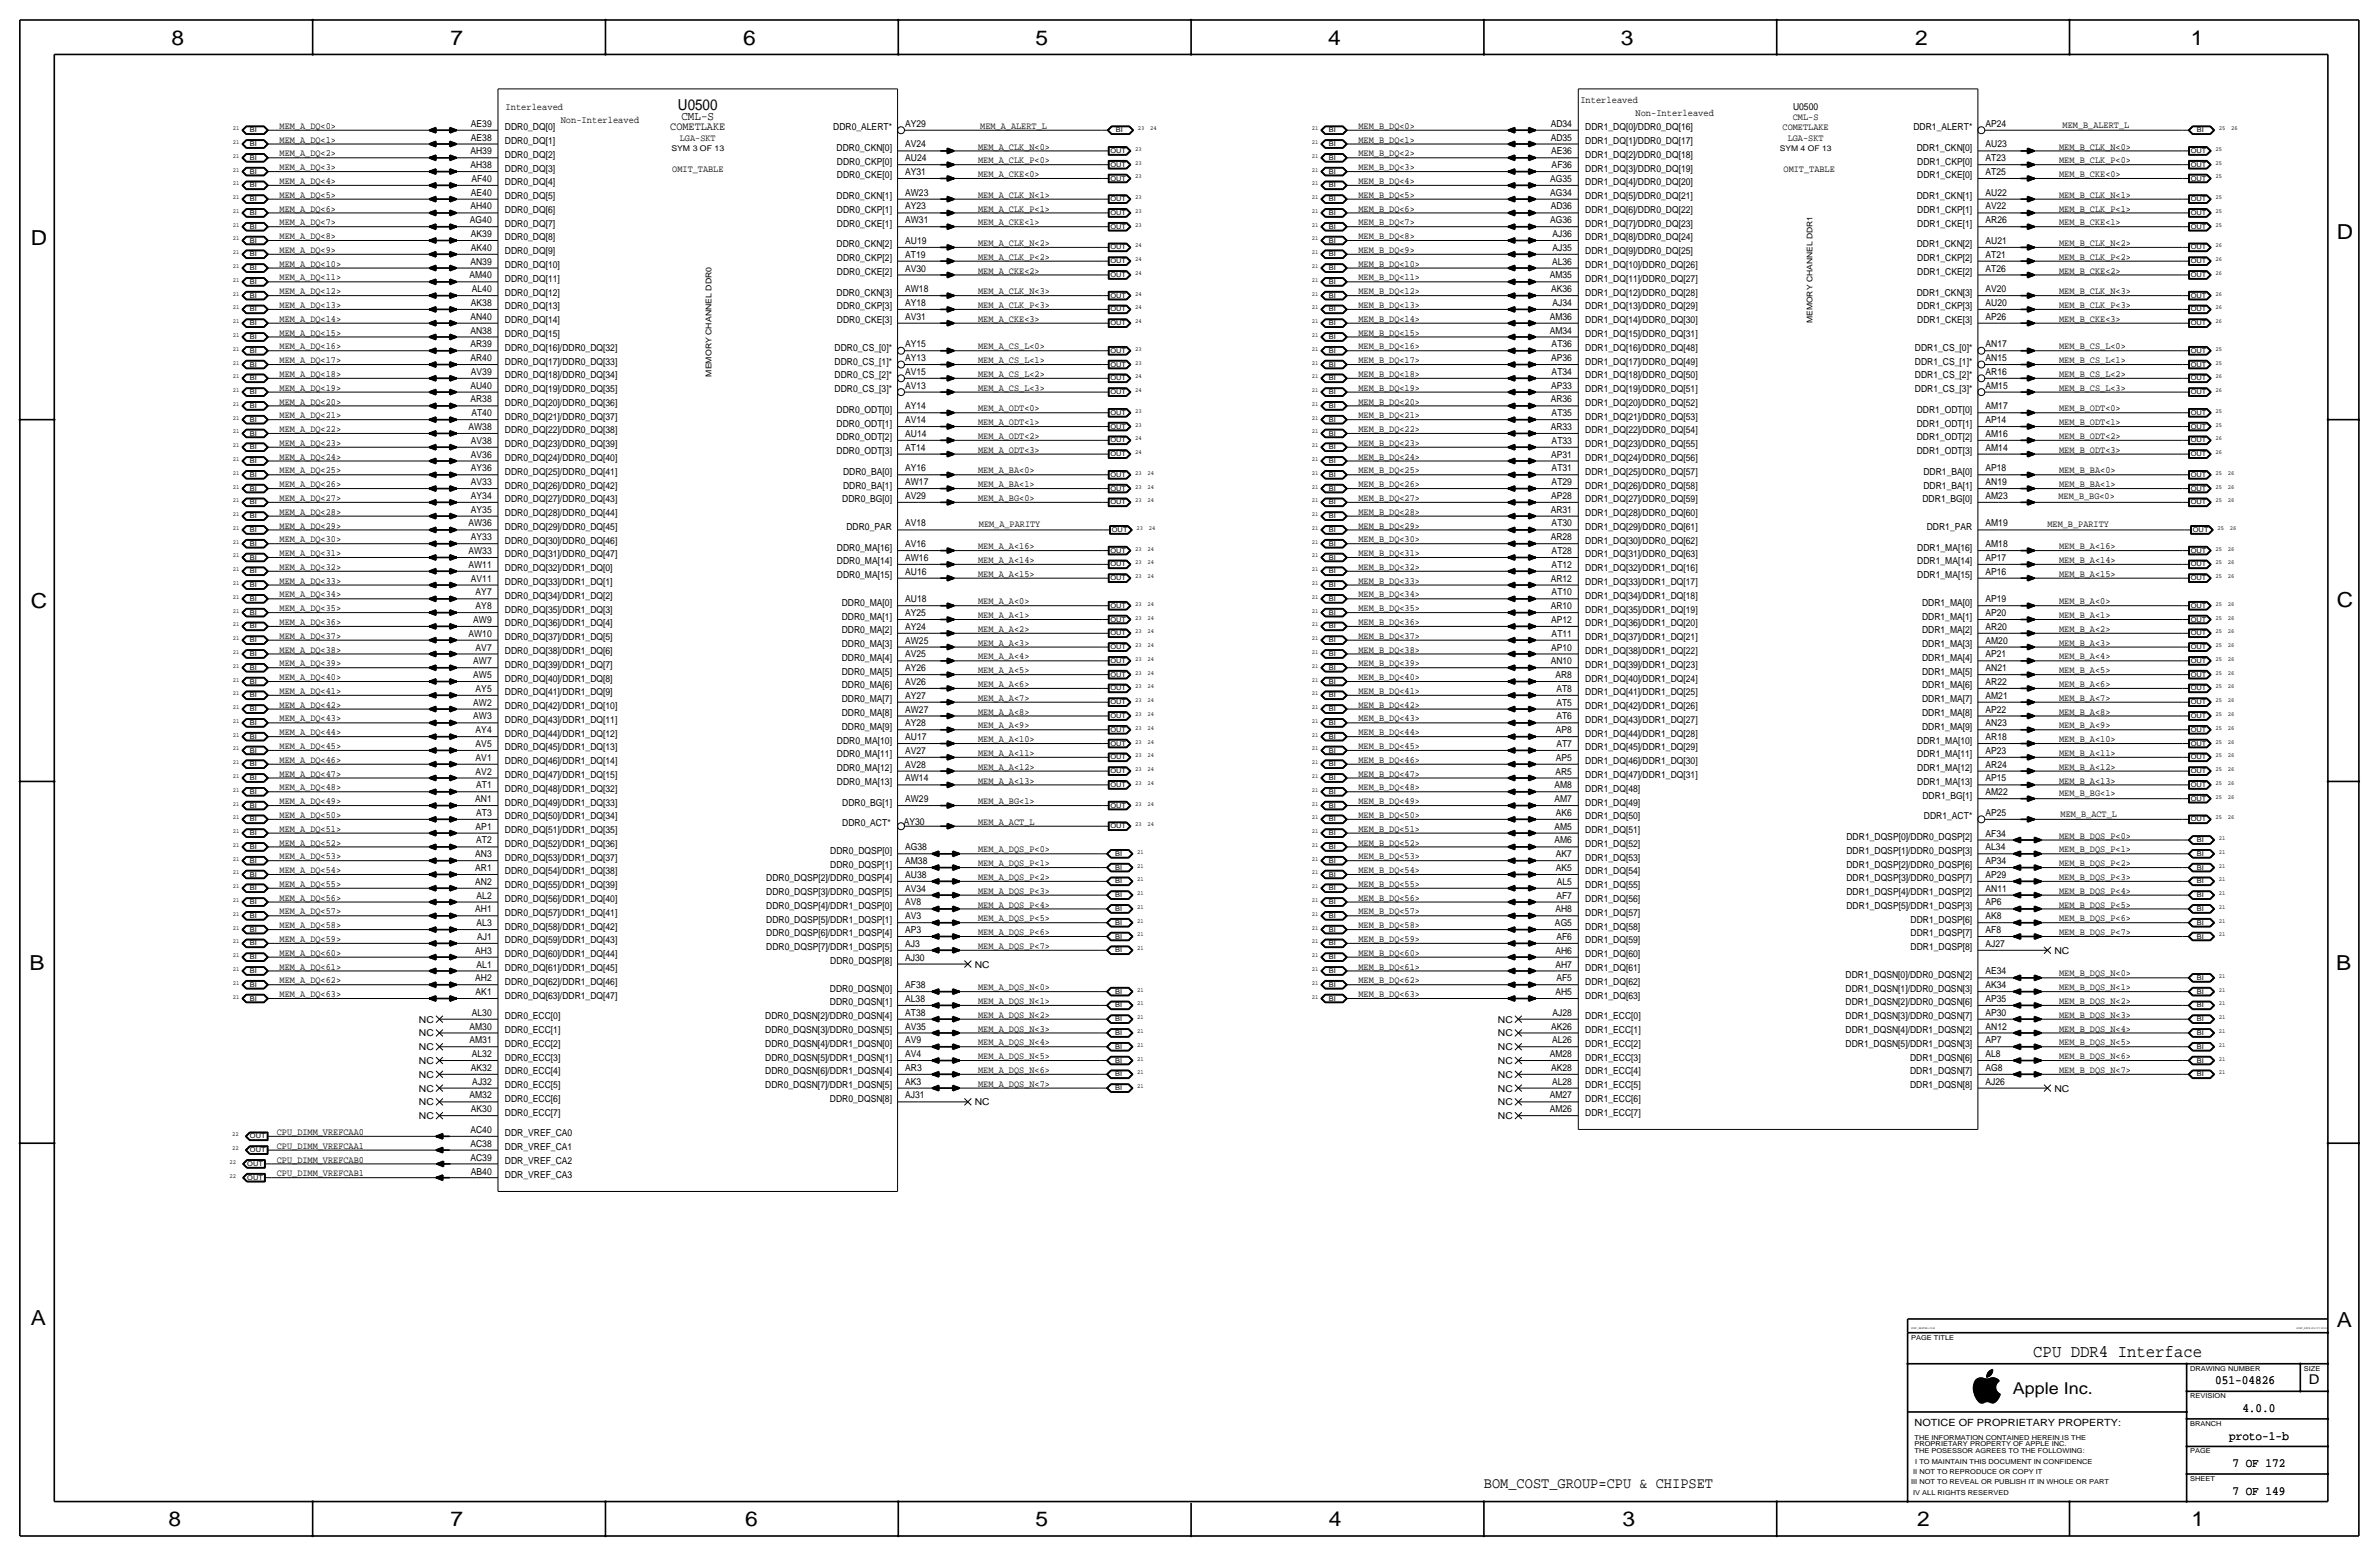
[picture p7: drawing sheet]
<svg xmlns="http://www.w3.org/2000/svg" width="877mm" height="574mm" viewBox="0 0 877 574" stroke-linecap="round" stroke-linejoin="round" font-family="sans-serif">
<defs><g id="words">
<g font-size="7.6">
<text x="63.2" y="16.5">8</text>
<text x="166.1" y="16.5">7</text>
<text x="274" y="16.5">6</text>
<text x="381.7" y="16.5">5</text>
<text x="489.7" y="16.5">4</text>
<text x="597.6" y="16.5">3</text>
<text x="706.1" y="16.5">2</text>
<text x="807.7" y="16.5">1</text>
<text x="861.5" y="88.1">D</text>
<text x="11.4" y="90.4">D</text>
<text x="11.4" y="224.3">C</text>
<text x="861.5" y="223.8">C</text>
<text x="10.9" y="357.6">B</text>
<text x="861.3" y="357.4">B</text>
<text x="11.4" y="488.4">A</text>
<text x="861.5" y="489.2">A</text>
<text x="62.2" y="562.6">8</text>
<text x="166.1" y="562.6">7</text>
<text x="274.8" y="562.6">6</text>
<text x="381.7" y="562.6">5</text>
<text x="489.9" y="562.6">4</text>
<text x="598.1" y="562.6">3</text>
<text x="706.8" y="562.6">2</text>
<text x="807.9" y="562.6">1</text>
</g>
<text font-size="6.5" x="749.6" y="500.1">CPU DDR4 Interface</text>
<text font-size="6" x="742.1" y="513.9">Apple Inc.</text>
<g font-size="5.6">
<text x="249.9" y="40.4">U0500</text>
<text x="547.1" y="548.4">BOM_COST_GROUP=CPU &amp; CHIPSET</text>
</g>
<text font-size="5" x="851.2" y="510.3">D</text>
<g font-size="4.6">
<text x="816.7" y="510.3">051-04826</text>
<text x="826.7" y="520.4">4.0.0</text>
<text x="821.8" y="530.6">proto-1-b</text>
<text x="823" y="540.8">7 OF 172</text>
<text x="823" y="550.9">7 OF 149</text>
</g>
<text font-size="4.5" x="251.2" y="44.2">CML-S</text>
<text font-size="4.2" x="247.1" y="48">COMETLAKE</text>
<text font-size="3.7" x="705.8" y="525.5">NOTICE OF PROPRIETARY PROPERTY:</text>
<g font-size="3.6">
<text x="186.4" y="40.4">Interleaved</text>
<text x="582.6" y="37.8">Interleaved</text>
<text x="206.7" y="45.5">Non-Interleaved</text>
<text x="602.9" y="42.9">Non-Interleaved</text>
</g>
<g font-size="3.5">
<text x="661" y="40.4">U0500</text>
<text x="103.1" y="47.5">MEM_A_DQ&lt;0&gt;</text>
<text x="173.6" y="46.7">AE39</text>
<text x="333.7" y="46.7">AY29</text>
<text x="361.4" y="47.5">MEM_A_ALERT_L</text>
<text x="500.8" y="47.5">MEM_B_DQ&lt;0&gt;</text>
<text x="571.7" y="46.7">AD34</text>
<text x="661" y="44.2">CML-S</text>
<text x="732" y="46.7">AP24</text>
<text x="760.4" y="47.2">MEM_B_ALERT_L</text>
<text x="103.1" y="52.6">MEM_A_DQ&lt;1&gt;</text>
<text x="173.6" y="51.8">AE38</text>
<text x="186.1" y="53.1">DDR0_DQ[1]</text>
<text x="186.1" y="48">DDR0_DQ[0]</text>
<text x="250.6" y="51.8">LGA-SKT</text>
<text x="307.2" y="48">DDR0_ALERT*</text>
<text x="500.8" y="52.6">MEM_B_DQ&lt;1&gt;</text>
<text x="571.7" y="51.8">AD35</text>
<text x="584.4" y="53.1">DDR1_DQ[1]/DDR0_DQ[17]</text>
<text x="584.4" y="48">DDR1_DQ[0]/DDR0_DQ[16]</text>
<text x="657.2" y="48">COMETLAKE</text>
<text x="659.1" y="51.8">LGA-SKT</text>
<text x="705.4" y="48">DDR1_ALERT*</text>
<text x="103.1" y="57.7">MEM_A_DQ&lt;2&gt;</text>
<text x="173.4" y="56.9">AH39</text>
<text x="186.1" y="58.2">DDR0_DQ[2]</text>
<text x="308.4" y="55.6">DDR0_CKN[0]</text>
<text x="333.7" y="59.4">AU24</text>
<text x="333.7" y="54.4">AV24</text>
<text x="360.6" y="55.1">MEM_A_CLK_N&lt;0&gt;</text>
<text x="500.8" y="57.7">MEM_B_DQ&lt;2&gt;</text>
<text x="571.9" y="56.9">AE36</text>
<text x="584.4" y="58.2">DDR1_DQ[2]/DDR0_DQ[18]</text>
<text x="706.7" y="55.6">DDR1_CKN[0]</text>
<text x="732" y="59.4">AT23</text>
<text x="732" y="54.4">AU23</text>
<text x="759.2" y="55.1">MEM_B_CLK_N&lt;0&gt;</text>
<text x="103.1" y="62.7">MEM_A_DQ&lt;3&gt;</text>
<text x="173.4" y="62">AH38</text>
<text x="186.1" y="63.2">DDR0_DQ[3]</text>
<text x="247.9" y="63.2">OMIT_TABLE</text>
<text x="308.6" y="60.7">DDR0_CKP[0]</text>
<text x="308.6" y="65.8">DDR0_CKE[0]</text>
<text x="333.7" y="64.5">AY31</text>
<text x="360.6" y="60.2">MEM_A_CLK_P&lt;0&gt;</text>
<text x="360.6" y="65.3">MEM_A_CKE&lt;0&gt;</text>
<text x="500.8" y="62.7">MEM_B_DQ&lt;3&gt;</text>
<text x="572" y="62">AF36</text>
<text x="584.4" y="63.2">DDR1_DQ[3]/DDR0_DQ[19]</text>
<text x="657.6" y="63.2">OMIT_TABLE</text>
<text x="706.8" y="60.7">DDR1_CKP[0]</text>
<text x="706.8" y="65.8">DDR1_CKE[0]</text>
<text x="732" y="64.5">AT25</text>
<text x="759.2" y="60.2">MEM_B_CLK_P&lt;0&gt;</text>
<text x="759.2" y="65.3">MEM_B_CKE&lt;0&gt;</text>
<text x="103.1" y="67.8">MEM_A_DQ&lt;4&gt;</text>
<text x="173.8" y="67.1">AF40</text>
<text x="186.1" y="68.3">DDR0_DQ[4]</text>
<text x="500.8" y="67.8">MEM_B_DQ&lt;4&gt;</text>
<text x="571.5" y="67.1">AG35</text>
<text x="584.4" y="68.3">DDR1_DQ[4]/DDR0_DQ[20]</text>
<text x="103.1" y="78">MEM_A_DQ&lt;6&gt;</text>
<text x="103.1" y="72.9">MEM_A_DQ&lt;5&gt;</text>
<text x="173.4" y="77.2">AH40</text>
<text x="173.6" y="72.1">AE40</text>
<text x="186.1" y="73.4">DDR0_DQ[5]</text>
<text x="308.4" y="73.4">DDR0_CKN[1]</text>
<text x="333.7" y="77.2">AY23</text>
<text x="333.7" y="72.1">AW23</text>
<text x="360.6" y="72.9">MEM_A_CLK_N&lt;1&gt;</text>
<text x="360.6" y="78">MEM_A_CLK_P&lt;1&gt;</text>
<text x="500.8" y="78">MEM_B_DQ&lt;6&gt;</text>
<text x="500.8" y="72.9">MEM_B_DQ&lt;5&gt;</text>
<text x="571.5" y="72.1">AG34</text>
<text x="571.7" y="77.2">AD36</text>
<text x="584.4" y="73.4">DDR1_DQ[5]/DDR0_DQ[21]</text>
<text x="706.7" y="73.4">DDR1_CKN[1]</text>
<text x="732" y="77.2">AV22</text>
<text x="732" y="72.1">AU22</text>
<text x="759.2" y="78">MEM_B_CLK_P&lt;1&gt;</text>
<text x="759.2" y="72.9">MEM_B_CLK_N&lt;1&gt;</text>
<text x="103.1" y="83.1">MEM_A_DQ&lt;7&gt;</text>
<text x="173.2" y="82.3">AG40</text>
<text x="186.1" y="78.5">DDR0_DQ[6]</text>
<text x="186.1" y="83.6">DDR0_DQ[7]</text>
<text x="308.6" y="78.5">DDR0_CKP[1]</text>
<text x="308.6" y="83.6">DDR0_CKE[1]</text>
<text x="333.7" y="82.3">AW31</text>
<text x="360.6" y="83.1">MEM_A_CKE&lt;1&gt;</text>
<text x="500.8" y="83.1">MEM_B_DQ&lt;7&gt;</text>
<text x="571.5" y="82.3">AG36</text>
<text x="584.4" y="83.6">DDR1_DQ[7]/DDR0_DQ[23]</text>
<text x="584.4" y="78.5">DDR1_DQ[6]/DDR0_DQ[22]</text>
<text x="706.8" y="83.6">DDR1_CKE[1]</text>
<text x="706.8" y="78.5">DDR1_CKP[1]</text>
<text x="732" y="82.3">AR26</text>
<text x="759.2" y="83.1">MEM_B_CKE&lt;1&gt;</text>
<text x="103.1" y="88.1">MEM_A_DQ&lt;8&gt;</text>
<text x="173.6" y="87.4">AK39</text>
<text x="186.1" y="88.6">DDR0_DQ[8]</text>
<text x="333.7" y="89.9">AU19</text>
<text x="500.8" y="88.1">MEM_B_DQ&lt;8&gt;</text>
<text x="572.4" y="87.4">AJ36</text>
<text x="584.4" y="88.6">DDR1_DQ[8]/DDR0_DQ[24]</text>
<text x="732" y="89.9">AU21</text>
<text x="103.1" y="93.2">MEM_A_DQ&lt;9&gt;</text>
<text x="173.6" y="92.5">AK40</text>
<text x="186.1" y="93.7">DDR0_DQ[9]</text>
<text x="308.4" y="91.2">DDR0_CKN[2]</text>
<text x="333.7" y="95">AT19</text>
<text x="360.6" y="90.7">MEM_A_CLK_N&lt;2&gt;</text>
<text x="360.6" y="95.8">MEM_A_CLK_P&lt;2&gt;</text>
<text x="500.8" y="93.2">MEM_B_DQ&lt;9&gt;</text>
<text x="572.4" y="92.5">AJ35</text>
<text x="584.4" y="93.7">DDR1_DQ[9]/DDR0_DQ[25]</text>
<text x="706.7" y="91.2">DDR1_CKN[2]</text>
<text x="732" y="95">AT21</text>
<text x="759.2" y="90.7">MEM_B_CLK_N&lt;2&gt;</text>
<text x="759.2" y="95.8">MEM_B_CLK_P&lt;2&gt;</text>
<text x="103.1" y="98.3">MEM_A_DQ&lt;10&gt;</text>
<text x="173.4" y="97.5">AN39</text>
<text x="186.1" y="98.8">DDR0_DQ[10]</text>
<text x="308.6" y="101.3">DDR0_CKE[2]</text>
<text x="308.6" y="96.3">DDR0_CKP[2]</text>
<text x="333.7" y="100.1">AV30</text>
<text x="360.6" y="100.8">MEM_A_CKE&lt;2&gt;</text>
<text x="500.8" y="98.3">MEM_B_DQ&lt;10&gt;</text>
<text x="572.2" y="97.5">AL36</text>
<text x="584.4" y="98.8">DDR1_DQ[10]/DDR0_DQ[26]</text>
<text x="706.8" y="96.3">DDR1_CKP[2]</text>
<text x="706.8" y="101.3">DDR1_CKE[2]</text>
<text x="732" y="100.1">AT26</text>
<text x="759.2" y="100.8">MEM_B_CKE&lt;2&gt;</text>
<text x="103.1" y="103.4">MEM_A_DQ&lt;11&gt;</text>
<text x="173.1" y="102.6">AM40</text>
<text x="173.9" y="107.7">AL40</text>
<text x="186.1" y="103.9">DDR0_DQ[11]</text>
<text x="333.7" y="107.7">AW18</text>
<text x="500.8" y="103.4">MEM_B_DQ&lt;11&gt;</text>
<text x="571.3" y="102.6">AM35</text>
<text x="571.9" y="107.7">AK36</text>
<text x="584.4" y="103.9">DDR1_DQ[11]/DDR0_DQ[27]</text>
<text x="732" y="107.7">AV20</text>
<text x="103.1" y="108.5">MEM_A_DQ&lt;12&gt;</text>
<text x="103.1" y="113.5">MEM_A_DQ&lt;13&gt;</text>
<text x="173.6" y="112.8">AK38</text>
<text x="186.1" y="109">DDR0_DQ[12]</text>
<text x="308.4" y="109">DDR0_CKN[3]</text>
<text x="333.7" y="112.8">AY18</text>
<text x="360.6" y="108.5">MEM_A_CLK_N&lt;3&gt;</text>
<text x="360.6" y="113.5">MEM_A_CLK_P&lt;3&gt;</text>
<text x="500.8" y="108.5">MEM_B_DQ&lt;12&gt;</text>
<text x="500.8" y="113.5">MEM_B_DQ&lt;13&gt;</text>
<text x="572.4" y="112.8">AJ34</text>
<text x="584.4" y="109">DDR1_DQ[12]/DDR0_DQ[28]</text>
<text x="706.7" y="109">DDR1_CKN[3]</text>
<text x="732" y="112.8">AU20</text>
<text x="759.2" y="113.5">MEM_B_CLK_P&lt;3&gt;</text>
<text x="759.2" y="108.5">MEM_B_CLK_N&lt;3&gt;</text>
<text x="103.1" y="118.6">MEM_A_DQ&lt;14&gt;</text>
<text x="173.4" y="117.9">AN40</text>
<text x="186.1" y="114">DDR0_DQ[13]</text>
<text x="186.1" y="119.1">DDR0_DQ[14]</text>
<text x="308.6" y="114">DDR0_CKP[3]</text>
<text x="308.6" y="119.1">DDR0_CKE[3]</text>
<text x="333.7" y="117.9">AV31</text>
<text x="360.6" y="118.6">MEM_A_CKE&lt;3&gt;</text>
<text x="500.8" y="118.6">MEM_B_DQ&lt;14&gt;</text>
<text x="571.3" y="117.9">AM36</text>
<text x="584.4" y="119.1">DDR1_DQ[14]/DDR0_DQ[30]</text>
<text x="584.4" y="114">DDR1_DQ[13]/DDR0_DQ[29]</text>
<text x="706.8" y="114">DDR1_CKP[3]</text>
<text x="706.8" y="119.1">DDR1_CKE[3]</text>
<text x="732" y="117.9">AP26</text>
<text x="759.2" y="118.6">MEM_B_CKE&lt;3&gt;</text>
<text x="103.1" y="123.7">MEM_A_DQ&lt;15&gt;</text>
<text x="173.4" y="122.9">AN38</text>
<text x="186.1" y="124.2">DDR0_DQ[15]</text>
<text x="500.8" y="123.7">MEM_B_DQ&lt;15&gt;</text>
<text x="571.3" y="122.9">AM34</text>
<text x="584.4" y="124.2">DDR1_DQ[15]/DDR0_DQ[31]</text>
<text x="103.1" y="128.8">MEM_A_DQ&lt;16&gt;</text>
<text x="173.4" y="128">AR39</text>
<text x="186.1" y="129.3">DDR0_DQ[16]/DDR0_DQ[32]</text>
<text x="307.7" y="129.3">DDR0_CS_[0]*</text>
<text x="333.7" y="128">AY15</text>
<text x="360.6" y="128.8">MEM_A_CS_L&lt;0&gt;</text>
<text x="500.8" y="128.8">MEM_B_DQ&lt;16&gt;</text>
<text x="572" y="128">AT36</text>
<text x="584.4" y="129.3">DDR1_DQ[16]/DDR0_DQ[48]</text>
<text x="706" y="129.3">DDR1_CS_[0]*</text>
<text x="732" y="128">AN17</text>
<text x="759.2" y="128.8">MEM_B_CS_L&lt;0&gt;</text>
<text x="103.1" y="133.9">MEM_A_DQ&lt;17&gt;</text>
<text x="173.4" y="133.1">AR40</text>
<text x="186.1" y="134.4">DDR0_DQ[17]/DDR0_DQ[33]</text>
<text x="307.7" y="134.4">DDR0_CS_[1]*</text>
<text x="333.7" y="133.1">AY13</text>
<text x="360.6" y="133.9">MEM_A_CS_L&lt;1&gt;</text>
<text x="500.8" y="133.9">MEM_B_DQ&lt;17&gt;</text>
<text x="571.9" y="133.1">AP36</text>
<text x="584.4" y="134.4">DDR1_DQ[17]/DDR0_DQ[49]</text>
<text x="706" y="134.4">DDR1_CS_[1]*</text>
<text x="732" y="133.1">AN15</text>
<text x="759.2" y="133.9">MEM_B_CS_L&lt;1&gt;</text>
<text x="103.1" y="138.9">MEM_A_DQ&lt;18&gt;</text>
<text x="173.4" y="143.3">AU40</text>
<text x="173.6" y="138.2">AV39</text>
<text x="186.1" y="139.4">DDR0_DQ[18]/DDR0_DQ[34]</text>
<text x="307.7" y="139.4">DDR0_CS_[2]*</text>
<text x="333.7" y="143.3">AV13</text>
<text x="333.7" y="138.2">AV15</text>
<text x="360.6" y="138.9">MEM_A_CS_L&lt;2&gt;</text>
<text x="500.8" y="138.9">MEM_B_DQ&lt;18&gt;</text>
<text x="571.9" y="143.3">AP33</text>
<text x="572" y="138.2">AT34</text>
<text x="584.4" y="139.4">DDR1_DQ[18]/DDR0_DQ[50]</text>
<text x="706" y="139.4">DDR1_CS_[2]*</text>
<text x="732" y="143.3">AM15</text>
<text x="732" y="138.2">AR16</text>
<text x="759.2" y="138.9">MEM_B_CS_L&lt;2&gt;</text>
<text x="103.1" y="144">MEM_A_DQ&lt;19&gt;</text>
<text x="103.1" y="149.1">MEM_A_DQ&lt;20&gt;</text>
<text x="173.4" y="148.3">AR38</text>
<text x="186.1" y="144.5">DDR0_DQ[19]/DDR0_DQ[35]</text>
<text x="186.1" y="149.6">DDR0_DQ[20]/DDR0_DQ[36]</text>
<text x="307.7" y="144.5">DDR0_CS_[3]*</text>
<text x="360.6" y="144">MEM_A_CS_L&lt;3&gt;</text>
<text x="500.8" y="149.1">MEM_B_DQ&lt;20&gt;</text>
<text x="500.8" y="144">MEM_B_DQ&lt;19&gt;</text>
<text x="571.7" y="148.3">AR36</text>
<text x="584.4" y="149.6">DDR1_DQ[20]/DDR0_DQ[52]</text>
<text x="584.4" y="144.5">DDR1_DQ[19]/DDR0_DQ[51]</text>
<text x="706" y="144.5">DDR1_CS_[3]*</text>
<text x="759.2" y="144">MEM_B_CS_L&lt;3&gt;</text>
<text x="103.1" y="154.2">MEM_A_DQ&lt;21&gt;</text>
<text x="173.8" y="153.4">AT40</text>
<text x="186.1" y="154.7">DDR0_DQ[21]/DDR0_DQ[37]</text>
<text x="308.4" y="152.1">DDR0_ODT[0]</text>
<text x="333.7" y="156">AV14</text>
<text x="333.7" y="150.9">AY14</text>
<text x="360.6" y="151.6">MEM_A_ODT&lt;0&gt;</text>
<text x="500.8" y="154.2">MEM_B_DQ&lt;21&gt;</text>
<text x="572" y="153.4">AT35</text>
<text x="584.4" y="154.7">DDR1_DQ[21]/DDR0_DQ[53]</text>
<text x="706.7" y="152.1">DDR1_ODT[0]</text>
<text x="732" y="156">AP14</text>
<text x="732" y="150.9">AM17</text>
<text x="759.2" y="151.6">MEM_B_ODT&lt;0&gt;</text>
<text x="103.1" y="159.3">MEM_A_DQ&lt;22&gt;</text>
<text x="172.7" y="158.5">AW38</text>
<text x="186.1" y="159.8">DDR0_DQ[22]/DDR0_DQ[38]</text>
<text x="308.4" y="157.2">DDR0_ODT[1]</text>
<text x="333.7" y="161">AU14</text>
<text x="360.6" y="156.7">MEM_A_ODT&lt;1&gt;</text>
<text x="360.6" y="161.8">MEM_A_ODT&lt;2&gt;</text>
<text x="500.8" y="159.3">MEM_B_DQ&lt;22&gt;</text>
<text x="571.7" y="158.5">AR33</text>
<text x="584.4" y="159.8">DDR1_DQ[22]/DDR0_DQ[54]</text>
<text x="706.7" y="157.2">DDR1_ODT[1]</text>
<text x="732" y="161">AM16</text>
<text x="759.2" y="156.7">MEM_B_ODT&lt;1&gt;</text>
<text x="759.2" y="161.8">MEM_B_ODT&lt;2&gt;</text>
<text x="103.1" y="164.3">MEM_A_DQ&lt;23&gt;</text>
<text x="173.6" y="163.6">AV38</text>
<text x="186.1" y="164.8">DDR0_DQ[23]/DDR0_DQ[39]</text>
<text x="308.4" y="167.4">DDR0_ODT[3]</text>
<text x="308.4" y="162.3">DDR0_ODT[2]</text>
<text x="333.7" y="166.1">AT14</text>
<text x="360.6" y="166.9">MEM_A_ODT&lt;3&gt;</text>
<text x="500.8" y="164.3">MEM_B_DQ&lt;23&gt;</text>
<text x="572" y="163.6">AT33</text>
<text x="584.4" y="164.8">DDR1_DQ[23]/DDR0_DQ[55]</text>
<text x="706.7" y="167.4">DDR1_ODT[3]</text>
<text x="706.7" y="162.3">DDR1_ODT[2]</text>
<text x="732" y="166.1">AM14</text>
<text x="759.2" y="166.9">MEM_B_ODT&lt;3&gt;</text>
<text x="103.1" y="169.4">MEM_A_DQ&lt;24&gt;</text>
<text x="173.6" y="173.7">AY36</text>
<text x="173.6" y="168.7">AV36</text>
<text x="186.1" y="169.9">DDR0_DQ[24]/DDR0_DQ[40]</text>
<text x="333.7" y="173.7">AY16</text>
<text x="500.8" y="169.4">MEM_B_DQ&lt;24&gt;</text>
<text x="571.9" y="168.7">AP31</text>
<text x="572" y="173.7">AT31</text>
<text x="584.4" y="169.9">DDR1_DQ[24]/DDR0_DQ[56]</text>
<text x="732" y="173.7">AP18</text>
<text x="103.1" y="174.5">MEM_A_DQ&lt;25&gt;</text>
<text x="103.1" y="179.6">MEM_A_DQ&lt;26&gt;</text>
<text x="173.6" y="178.8">AV33</text>
<text x="186.1" y="175">DDR0_DQ[25]/DDR0_DQ[41]</text>
<text x="310.8" y="175">DDR0_BA[0]</text>
<text x="333.7" y="178.8">AW17</text>
<text x="360.6" y="174.5">MEM_A_BA&lt;0&gt;</text>
<text x="360.6" y="179.6">MEM_A_BA&lt;1&gt;</text>
<text x="500.8" y="179.6">MEM_B_DQ&lt;26&gt;</text>
<text x="500.8" y="174.5">MEM_B_DQ&lt;25&gt;</text>
<text x="572" y="178.8">AT29</text>
<text x="584.4" y="175">DDR1_DQ[25]/DDR0_DQ[57]</text>
<text x="709.1" y="175">DDR1_BA[0]</text>
<text x="732" y="178.8">AN19</text>
<text x="759.2" y="179.6">MEM_B_BA&lt;1&gt;</text>
<text x="759.2" y="174.5">MEM_B_BA&lt;0&gt;</text>
<text x="103.1" y="184.7">MEM_A_DQ&lt;27&gt;</text>
<text x="173.6" y="183.9">AY34</text>
<text x="186.1" y="180.1">DDR0_DQ[26]/DDR0_DQ[42]</text>
<text x="186.1" y="185.2">DDR0_DQ[27]/DDR0_DQ[43]</text>
<text x="310.5" y="185.2">DDR0_BG[0]</text>
<text x="310.8" y="180.1">DDR0_BA[1]</text>
<text x="333.7" y="183.9">AV29</text>
<text x="360.6" y="184.7">MEM_A_BG&lt;0&gt;</text>
<text x="500.8" y="184.7">MEM_B_DQ&lt;27&gt;</text>
<text x="571.9" y="183.9">AP28</text>
<text x="584.4" y="185.2">DDR1_DQ[27]/DDR0_DQ[59]</text>
<text x="584.4" y="180.1">DDR1_DQ[26]/DDR0_DQ[58]</text>
<text x="708.8" y="185.2">DDR1_BG[0]</text>
<text x="709.1" y="180.1">DDR1_BA[1]</text>
<text x="732" y="183.9">AM23</text>
<text x="758.9" y="183.9">MEM_B_BG&lt;0&gt;</text>
<text x="103.1" y="189.7">MEM_A_DQ&lt;28&gt;</text>
<text x="173.6" y="189">AY35</text>
<text x="186.1" y="190.2">DDR0_DQ[28]/DDR0_DQ[44]</text>
<text x="500.8" y="189.7">MEM_B_DQ&lt;28&gt;</text>
<text x="571.7" y="189">AR31</text>
<text x="584.4" y="190.2">DDR1_DQ[28]/DDR0_DQ[60]</text>
<text x="103.1" y="194.8">MEM_A_DQ&lt;29&gt;</text>
<text x="172.7" y="194.1">AW36</text>
<text x="186.1" y="195.3">DDR0_DQ[29]/DDR0_DQ[45]</text>
<text x="312.1" y="195.3">DDR0_PAR</text>
<text x="333.7" y="194.1">AV18</text>
<text x="360.9" y="194.3">MEM_A_PARITY</text>
<text x="500.8" y="194.8">MEM_B_DQ&lt;29&gt;</text>
<text x="572" y="194.1">AT30</text>
<text x="584.4" y="195.3">DDR1_DQ[29]/DDR0_DQ[61]</text>
<text x="710.3" y="195.3">DDR1_PAR</text>
<text x="732" y="194.1">AM19</text>
<text x="754.8" y="194.3">MEM_B_PARITY</text>
<text x="103.1" y="199.9">MEM_A_DQ&lt;30&gt;</text>
<text x="173.6" y="199.1">AY33</text>
<text x="186.1" y="200.4">DDR0_DQ[30]/DDR0_DQ[46]</text>
<text x="308.6" y="202.9">DDR0_MA[16]</text>
<text x="333.7" y="201.7">AV16</text>
<text x="360.6" y="202.4">MEM_A_A&lt;16&gt;</text>
<text x="500.8" y="199.9">MEM_B_DQ&lt;30&gt;</text>
<text x="571.7" y="199.1">AR28</text>
<text x="584.4" y="200.4">DDR1_DQ[30]/DDR0_DQ[62]</text>
<text x="706.8" y="202.9">DDR1_MA[16]</text>
<text x="732" y="201.7">AM18</text>
<text x="759.2" y="202.4">MEM_B_A&lt;16&gt;</text>
<text x="103.1" y="205">MEM_A_DQ&lt;31&gt;</text>
<text x="172.7" y="209.3">AW11</text>
<text x="172.7" y="204.2">AW33</text>
<text x="186.1" y="205.5">DDR0_DQ[31]/DDR0_DQ[47]</text>
<text x="308.6" y="208">DDR0_MA[14]</text>
<text x="333.7" y="206.8">AW16</text>
<text x="360.6" y="207.5">MEM_A_A&lt;14&gt;</text>
<text x="500.8" y="205">MEM_B_DQ&lt;31&gt;</text>
<text x="572" y="209.3">AT12</text>
<text x="572" y="204.2">AT28</text>
<text x="584.4" y="205.5">DDR1_DQ[31]/DDR0_DQ[63]</text>
<text x="706.8" y="208">DDR1_MA[14]</text>
<text x="732" y="206.8">AP17</text>
<text x="759.2" y="207.5">MEM_B_A&lt;14&gt;</text>
<text x="103.1" y="215.1">MEM_A_DQ&lt;33&gt;</text>
<text x="103.1" y="210.1">MEM_A_DQ&lt;32&gt;</text>
<text x="173.6" y="214.4">AV11</text>
<text x="186.1" y="210.6">DDR0_DQ[32]/DDR1_DQ[0]</text>
<text x="186.1" y="215.6">DDR0_DQ[33]/DDR1_DQ[1]</text>
<text x="308.6" y="213.1">DDR0_MA[15]</text>
<text x="333.7" y="211.8">AU16</text>
<text x="360.6" y="212.6">MEM_A_A&lt;15&gt;</text>
<text x="500.8" y="215.1">MEM_B_DQ&lt;33&gt;</text>
<text x="500.8" y="210.1">MEM_B_DQ&lt;32&gt;</text>
<text x="571.7" y="214.4">AR12</text>
<text x="584.4" y="215.6">DDR1_DQ[33]/DDR1_DQ[17]</text>
<text x="584.4" y="210.6">DDR1_DQ[32]/DDR1_DQ[16]</text>
<text x="706.8" y="213.1">DDR1_MA[15]</text>
<text x="732" y="211.8">AP16</text>
<text x="759.2" y="212.6">MEM_B_A&lt;15&gt;</text>
<text x="103.1" y="220.2">MEM_A_DQ&lt;34&gt;</text>
<text x="175.3" y="219.5">AY7</text>
<text x="186.1" y="220.7">DDR0_DQ[34]/DDR1_DQ[2]</text>
<text x="333.7" y="222">AU18</text>
<text x="500.8" y="220.2">MEM_B_DQ&lt;34&gt;</text>
<text x="572" y="219.5">AT10</text>
<text x="584.4" y="220.7">DDR1_DQ[34]/DDR1_DQ[18]</text>
<text x="732" y="222">AP19</text>
<text x="103.1" y="225.3">MEM_A_DQ&lt;35&gt;</text>
<text x="175.3" y="224.5">AY8</text>
<text x="186.1" y="225.8">DDR0_DQ[35]/DDR1_DQ[3]</text>
<text x="310.3" y="223.3">DDR0_MA[0]</text>
<text x="333.7" y="227.1">AY25</text>
<text x="360.6" y="222.8">MEM_A_A&lt;0&gt;</text>
<text x="360.6" y="227.8">MEM_A_A&lt;1&gt;</text>
<text x="500.8" y="225.3">MEM_B_DQ&lt;35&gt;</text>
<text x="571.7" y="224.5">AR10</text>
<text x="584.4" y="225.8">DDR1_DQ[35]/DDR1_DQ[19]</text>
<text x="708.6" y="223.3">DDR1_MA[0]</text>
<text x="732" y="227.1">AP20</text>
<text x="759.2" y="222.8">MEM_B_A&lt;0&gt;</text>
<text x="759.2" y="227.8">MEM_B_A&lt;1&gt;</text>
<text x="103.1" y="230.4">MEM_A_DQ&lt;36&gt;</text>
<text x="174.5" y="229.6">AW9</text>
<text x="186.1" y="230.9">DDR0_DQ[36]/DDR1_DQ[4]</text>
<text x="310.3" y="228.3">DDR0_MA[1]</text>
<text x="310.3" y="233.4">DDR0_MA[2]</text>
<text x="333.7" y="232.2">AY24</text>
<text x="360.6" y="232.9">MEM_A_A&lt;2&gt;</text>
<text x="500.8" y="230.4">MEM_B_DQ&lt;36&gt;</text>
<text x="571.9" y="229.6">AP12</text>
<text x="584.4" y="230.9">DDR1_DQ[36]/DDR1_DQ[20]</text>
<text x="708.6" y="233.4">DDR1_MA[2]</text>
<text x="708.6" y="228.3">DDR1_MA[1]</text>
<text x="732" y="232.2">AR20</text>
<text x="759.2" y="232.9">MEM_B_A&lt;2&gt;</text>
<text x="103.1" y="235.5">MEM_A_DQ&lt;37&gt;</text>
<text x="172.7" y="234.7">AW10</text>
<text x="175.3" y="239.8">AV7</text>
<text x="186.1" y="236">DDR0_DQ[37]/DDR1_DQ[5]</text>
<text x="310.3" y="238.5">DDR0_MA[3]</text>
<text x="333.7" y="237.2">AW25</text>
<text x="360.6" y="238">MEM_A_A&lt;3&gt;</text>
<text x="500.8" y="235.5">MEM_B_DQ&lt;37&gt;</text>
<text x="571.9" y="239.8">AP10</text>
<text x="572" y="234.7">AT11</text>
<text x="584.4" y="236">DDR1_DQ[37]/DDR1_DQ[21]</text>
<text x="708.6" y="238.5">DDR1_MA[3]</text>
<text x="732" y="237.2">AM20</text>
<text x="759.2" y="238">MEM_B_A&lt;3&gt;</text>
<text x="103.1" y="245.6">MEM_A_DQ&lt;39&gt;</text>
<text x="103.1" y="240.5">MEM_A_DQ&lt;38&gt;</text>
<text x="174.5" y="244.9">AW7</text>
<text x="186.1" y="241">DDR0_DQ[38]/DDR1_DQ[6]</text>
<text x="310.3" y="243.6">DDR0_MA[4]</text>
<text x="333.7" y="242.3">AV25</text>
<text x="360.6" y="243.1">MEM_A_A&lt;4&gt;</text>
<text x="500.8" y="240.5">MEM_B_DQ&lt;38&gt;</text>
<text x="500.8" y="245.6">MEM_B_DQ&lt;39&gt;</text>
<text x="571.7" y="244.9">AN10</text>
<text x="584.4" y="241">DDR1_DQ[38]/DDR1_DQ[22]</text>
<text x="708.6" y="243.6">DDR1_MA[4]</text>
<text x="732" y="242.3">AP21</text>
<text x="759.2" y="243.1">MEM_B_A&lt;4&gt;</text>
<text x="103.1" y="250.7">MEM_A_DQ&lt;40&gt;</text>
<text x="174.5" y="249.9">AW5</text>
<text x="186.1" y="246.1">DDR0_DQ[39]/DDR1_DQ[7]</text>
<text x="186.1" y="251.2">DDR0_DQ[40]/DDR1_DQ[8]</text>
<text x="310.3" y="248.7">DDR0_MA[5]</text>
<text x="333.7" y="247.4">AY26</text>
<text x="360.6" y="248.2">MEM_A_A&lt;5&gt;</text>
<text x="500.8" y="250.7">MEM_B_DQ&lt;40&gt;</text>
<text x="573.4" y="249.9">AR8</text>
<text x="584.4" y="251.2">DDR1_DQ[40]/DDR1_DQ[24]</text>
<text x="584.4" y="246.1">DDR1_DQ[39]/DDR1_DQ[23]</text>
<text x="708.6" y="248.7">DDR1_MA[5]</text>
<text x="732" y="247.4">AN21</text>
<text x="759.2" y="248.2">MEM_B_A&lt;5&gt;</text>
<text x="103.1" y="255.8">MEM_A_DQ&lt;41&gt;</text>
<text x="175.3" y="255">AY5</text>
<text x="186.1" y="256.3">DDR0_DQ[41]/DDR1_DQ[9]</text>
<text x="310.3" y="253.7">DDR0_MA[6]</text>
<text x="333.7" y="257.6">AY27</text>
<text x="333.7" y="252.5">AV26</text>
<text x="360.6" y="253.2">MEM_A_A&lt;6&gt;</text>
<text x="500.8" y="255.8">MEM_B_DQ&lt;41&gt;</text>
<text x="573.8" y="255">AT8</text>
<text x="584.4" y="256.3">DDR1_DQ[41]/DDR1_DQ[25]</text>
<text x="708.6" y="253.7">DDR1_MA[6]</text>
<text x="732" y="257.6">AM21</text>
<text x="732" y="252.5">AR22</text>
<text x="759.2" y="253.2">MEM_B_A&lt;6&gt;</text>
<text x="103.1" y="260.9">MEM_A_DQ&lt;42&gt;</text>
<text x="174.5" y="260.1">AW2</text>
<text x="186.1" y="261.4">DDR0_DQ[42]/DDR1_DQ[10]</text>
<text x="310.3" y="263.9">DDR0_MA[8]</text>
<text x="310.3" y="258.8">DDR0_MA[7]</text>
<text x="333.7" y="262.6">AW27</text>
<text x="360.6" y="263.4">MEM_A_A&lt;8&gt;</text>
<text x="360.6" y="258.3">MEM_A_A&lt;7&gt;</text>
<text x="500.8" y="260.9">MEM_B_DQ&lt;42&gt;</text>
<text x="573.8" y="260.1">AT5</text>
<text x="584.4" y="261.4">DDR1_DQ[42]/DDR1_DQ[26]</text>
<text x="708.6" y="258.8">DDR1_MA[7]</text>
<text x="708.6" y="263.9">DDR1_MA[8]</text>
<text x="732" y="262.6">AP22</text>
<text x="759.2" y="258.3">MEM_B_A&lt;7&gt;</text>
<text x="759.2" y="263.4">MEM_B_A&lt;8&gt;</text>
<text x="103.1" y="265.9">MEM_A_DQ&lt;43&gt;</text>
<text x="174.5" y="265.2">AW3</text>
<text x="186.1" y="266.4">DDR0_DQ[43]/DDR1_DQ[11]</text>
<text x="310.3" y="269">DDR0_MA[9]</text>
<text x="333.7" y="267.7">AY28</text>
<text x="360.6" y="268.5">MEM_A_A&lt;9&gt;</text>
<text x="500.8" y="265.9">MEM_B_DQ&lt;43&gt;</text>
<text x="573.8" y="265.2">AT6</text>
<text x="584.4" y="266.4">DDR1_DQ[43]/DDR1_DQ[27]</text>
<text x="708.6" y="269">DDR1_MA[9]</text>
<text x="732" y="267.7">AN23</text>
<text x="759.2" y="268.5">MEM_B_A&lt;9&gt;</text>
<text x="103.1" y="271">MEM_A_DQ&lt;44&gt;</text>
<text x="175.3" y="275.3">AV5</text>
<text x="175.3" y="270.3">AY4</text>
<text x="186.1" y="271.5">DDR0_DQ[44]/DDR1_DQ[12]</text>
<text x="308.6" y="274.1">DDR0_MA[10]</text>
<text x="333.7" y="272.8">AU17</text>
<text x="360.6" y="273.6">MEM_A_A&lt;10&gt;</text>
<text x="500.8" y="271">MEM_B_DQ&lt;44&gt;</text>
<text x="573.6" y="270.3">AP8</text>
<text x="573.8" y="275.3">AT7</text>
<text x="584.4" y="271.5">DDR1_DQ[44]/DDR1_DQ[28]</text>
<text x="706.8" y="274.1">DDR1_MA[10]</text>
<text x="732" y="272.8">AR18</text>
<text x="759.2" y="273.6">MEM_B_A&lt;10&gt;</text>
<text x="103.1" y="276.1">MEM_A_DQ&lt;45&gt;</text>
<text x="103.1" y="281.2">MEM_A_DQ&lt;46&gt;</text>
<text x="175.3" y="280.4">AV1</text>
<text x="186.1" y="276.6">DDR0_DQ[45]/DDR1_DQ[13]</text>
<text x="186.1" y="281.7">DDR0_DQ[46]/DDR1_DQ[14]</text>
<text x="308.6" y="279.1">DDR0_MA[11]</text>
<text x="333.7" y="277.9">AV27</text>
<text x="360.6" y="278.6">MEM_A_A&lt;11&gt;</text>
<text x="500.8" y="281.2">MEM_B_DQ&lt;46&gt;</text>
<text x="500.8" y="276.1">MEM_B_DQ&lt;45&gt;</text>
<text x="573.6" y="280.4">AP5</text>
<text x="584.4" y="281.7">DDR1_DQ[46]/DDR1_DQ[30]</text>
<text x="584.4" y="276.6">DDR1_DQ[45]/DDR1_DQ[29]</text>
<text x="706.8" y="279.1">DDR1_MA[11]</text>
<text x="732" y="277.9">AP23</text>
<text x="759.2" y="278.6">MEM_B_A&lt;11&gt;</text>
<text x="103.1" y="286.3">MEM_A_DQ&lt;47&gt;</text>
<text x="175.3" y="285.5">AV2</text>
<text x="186.1" y="286.8">DDR0_DQ[47]/DDR1_DQ[15]</text>
<text x="308.6" y="284.2">DDR0_MA[12]</text>
<text x="333.7" y="283">AV28</text>
<text x="360.6" y="283.7">MEM_A_A&lt;12&gt;</text>
<text x="500.8" y="286.3">MEM_B_DQ&lt;47&gt;</text>
<text x="573.4" y="285.5">AR5</text>
<text x="584.4" y="286.8">DDR1_DQ[47]/DDR1_DQ[31]</text>
<text x="706.8" y="284.2">DDR1_MA[12]</text>
<text x="732" y="283">AR24</text>
<text x="759.2" y="283.7">MEM_B_A&lt;12&gt;</text>
<text x="103.1" y="291.3">MEM_A_DQ&lt;48&gt;</text>
<text x="175.5" y="290.6">AT1</text>
<text x="186.1" y="291.8">DDR0_DQ[48]/DDR1_DQ[32]</text>
<text x="308.6" y="289.3">DDR0_MA[13]</text>
<text x="333.7" y="288">AW14</text>
<text x="360.6" y="288.8">MEM_A_A&lt;13&gt;</text>
<text x="500.8" y="291.3">MEM_B_DQ&lt;48&gt;</text>
<text x="573.1" y="290.6">AM8</text>
<text x="584.4" y="291.8">DDR1_DQ[48]</text>
<text x="706.8" y="289.3">DDR1_MA[13]</text>
<text x="732" y="288">AP15</text>
<text x="732" y="293.1">AM22</text>
<text x="759.2" y="293.4">MEM_B_BG&lt;1&gt;</text>
<text x="759.2" y="288.8">MEM_B_A&lt;13&gt;</text>
<text x="103.1" y="296.4">MEM_A_DQ&lt;49&gt;</text>
<text x="175.2" y="295.7">AN1</text>
<text x="186.1" y="296.9">DDR0_DQ[49]/DDR1_DQ[33]</text>
<text x="310.5" y="296.9">DDR0_BG[1]</text>
<text x="333.7" y="295.7">AW29</text>
<text x="360.6" y="296.4">MEM_A_BG&lt;1&gt;</text>
<text x="500.8" y="296.4">MEM_B_DQ&lt;49&gt;</text>
<text x="573.1" y="295.7">AM7</text>
<text x="584.4" y="296.9">DDR1_DQ[49]</text>
<text x="708.8" y="294.4">DDR1_BG[1]</text>
<text x="103.1" y="301.5">MEM_A_DQ&lt;50&gt;</text>
<text x="175.3" y="305.8">AP1</text>
<text x="175.5" y="300.7">AT3</text>
<text x="186.1" y="302">DDR0_DQ[50]/DDR1_DQ[34]</text>
<text x="310.5" y="304.5">DDR0_ACT*</text>
<text x="333.2" y="304">AY30</text>
<text x="360.6" y="304">MEM_A_ACT_L</text>
<text x="500.8" y="301.5">MEM_B_DQ&lt;50&gt;</text>
<text x="573.1" y="305.8">AM5</text>
<text x="573.6" y="300.7">AK6</text>
<text x="584.4" y="302">DDR1_DQ[50]</text>
<text x="709.3" y="302">DDR1_ACT*</text>
<text x="732" y="300.7">AP25</text>
<text x="759.7" y="301">MEM_B_ACT_L</text>
<text x="103.1" y="306.6">MEM_A_DQ&lt;51&gt;</text>
<text x="103.1" y="311.7">MEM_A_DQ&lt;52&gt;</text>
<text x="175.5" y="310.9">AT2</text>
<text x="186.1" y="307.1">DDR0_DQ[51]/DDR1_DQ[35]</text>
<text x="500.8" y="311.7">MEM_B_DQ&lt;52&gt;</text>
<text x="500.8" y="306.6">MEM_B_DQ&lt;51&gt;</text>
<text x="573.1" y="310.9">AM6</text>
<text x="584.4" y="307.1">DDR1_DQ[51]</text>
<text x="680.7" y="309.6">DDR1_DQSP[0]/DDR0_DQSP[2]</text>
<text x="732" y="308.4">AF34</text>
<text x="759.2" y="309.1">MEM_B_DQS_P&lt;0&gt;</text>
<text x="103.1" y="316.7">MEM_A_DQ&lt;53&gt;</text>
<text x="175.2" y="316">AN3</text>
<text x="186.1" y="312.2">DDR0_DQ[52]/DDR1_DQ[36]</text>
<text x="186.1" y="317.2">DDR0_DQ[53]/DDR1_DQ[37]</text>
<text x="306.1" y="314.7">DDR0_DQSP[0]</text>
<text x="333.7" y="313.4">AG38</text>
<text x="360.6" y="314.2">MEM_A_DQS_P&lt;0&gt;</text>
<text x="500.8" y="316.7">MEM_B_DQ&lt;53&gt;</text>
<text x="573.6" y="316">AK7</text>
<text x="584.4" y="317.2">DDR1_DQ[53]</text>
<text x="584.4" y="312.2">DDR1_DQ[52]</text>
<text x="680.7" y="314.7">DDR1_DQSP[1]/DDR0_DQSP[3]</text>
<text x="732" y="313.4">AL34</text>
<text x="759.2" y="314.2">MEM_B_DQS_P&lt;1&gt;</text>
<text x="103.1" y="321.8">MEM_A_DQ&lt;54&gt;</text>
<text x="175.2" y="321.1">AR1</text>
<text x="186.1" y="322.3">DDR0_DQ[54]/DDR1_DQ[38]</text>
<text x="306.1" y="319.8">DDR0_DQSP[1]</text>
<text x="333.7" y="323.6">AU38</text>
<text x="333.7" y="318.5">AM38</text>
<text x="360.6" y="319.3">MEM_A_DQS_P&lt;1&gt;</text>
<text x="500.8" y="321.8">MEM_B_DQ&lt;54&gt;</text>
<text x="573.6" y="321.1">AK5</text>
<text x="584.4" y="322.3">DDR1_DQ[54]</text>
<text x="680.7" y="319.8">DDR1_DQSP[2]/DDR0_DQSP[6]</text>
<text x="732" y="323.6">AP29</text>
<text x="732" y="318.5">AP34</text>
<text x="759.2" y="319.3">MEM_B_DQS_P&lt;2&gt;</text>
<text x="103.1" y="326.9">MEM_A_DQ&lt;55&gt;</text>
<text x="175.2" y="326.1">AN2</text>
<text x="186.1" y="327.4">DDR0_DQ[55]/DDR1_DQ[39]</text>
<text x="282.5" y="329.9">DDR0_DQSP[3]/DDR0_DQSP[5]</text>
<text x="282.5" y="324.9">DDR0_DQSP[2]/DDR0_DQSP[4]</text>
<text x="333.7" y="328.7">AV34</text>
<text x="360.6" y="324.4">MEM_A_DQS_P&lt;2&gt;</text>
<text x="360.6" y="329.4">MEM_A_DQS_P&lt;3&gt;</text>
<text x="500.8" y="326.9">MEM_B_DQ&lt;55&gt;</text>
<text x="574" y="326.1">AL5</text>
<text x="584.4" y="327.4">DDR1_DQ[55]</text>
<text x="680.7" y="324.9">DDR1_DQSP[3]/DDR0_DQSP[7]</text>
<text x="680.7" y="329.9">DDR1_DQSP[4]/DDR1_DQSP[2]</text>
<text x="732" y="328.7">AN11</text>
<text x="759.2" y="324.4">MEM_B_DQS_P&lt;3&gt;</text>
<text x="759.2" y="329.4">MEM_B_DQS_P&lt;4&gt;</text>
<text x="103.1" y="332">MEM_A_DQ&lt;56&gt;</text>
<text x="175.7" y="331.2">AL2</text>
<text x="186.1" y="332.5">DDR0_DQ[56]/DDR1_DQ[40]</text>
<text x="282.5" y="335">DDR0_DQSP[4]/DDR1_DQSP[0]</text>
<text x="333.7" y="333.8">AV8</text>
<text x="360.6" y="334.5">MEM_A_DQS_P&lt;4&gt;</text>
<text x="500.8" y="332">MEM_B_DQ&lt;56&gt;</text>
<text x="573.8" y="331.2">AF7</text>
<text x="584.4" y="332.5">DDR1_DQ[56]</text>
<text x="680.7" y="335">DDR1_DQSP[5]/DDR1_DQSP[3]</text>
<text x="732" y="333.8">AP6</text>
<text x="759.2" y="334.5">MEM_B_DQS_P&lt;5&gt;</text>
<text x="103.1" y="337.1">MEM_A_DQ&lt;57&gt;</text>
<text x="175.2" y="336.3">AH1</text>
<text x="175.7" y="341.4">AL3</text>
<text x="186.1" y="337.6">DDR0_DQ[57]/DDR1_DQ[41]</text>
<text x="282.5" y="340.1">DDR0_DQSP[5]/DDR1_DQSP[1]</text>
<text x="333.7" y="338.8">AV3</text>
<text x="360.6" y="339.6">MEM_A_DQS_P&lt;5&gt;</text>
<text x="500.8" y="337.1">MEM_B_DQ&lt;57&gt;</text>
<text x="573.3" y="341.4">AG5</text>
<text x="573.4" y="336.3">AH8</text>
<text x="584.4" y="337.6">DDR1_DQ[57]</text>
<text x="704.4" y="340.1">DDR1_DQSP[6]</text>
<text x="732" y="338.8">AK8</text>
<text x="759.2" y="339.6">MEM_B_DQS_P&lt;6&gt;</text>
<text x="103.1" y="342.1">MEM_A_DQ&lt;58&gt;</text>
<text x="103.1" y="347.2">MEM_A_DQ&lt;59&gt;</text>
<text x="175.9" y="346.5">AJ1</text>
<text x="186.1" y="342.6">DDR0_DQ[58]/DDR1_DQ[42]</text>
<text x="186.1" y="347.7">DDR0_DQ[59]/DDR1_DQ[43]</text>
<text x="282.5" y="345.2">DDR0_DQSP[6]/DDR1_DQSP[4]</text>
<text x="333.7" y="343.9">AP3</text>
<text x="360.6" y="344.7">MEM_A_DQS_P&lt;6&gt;</text>
<text x="500.8" y="347.2">MEM_B_DQ&lt;59&gt;</text>
<text x="500.8" y="342.1">MEM_B_DQ&lt;58&gt;</text>
<text x="573.8" y="346.5">AF6</text>
<text x="584.4" y="347.7">DDR1_DQ[59]</text>
<text x="584.4" y="342.6">DDR1_DQ[58]</text>
<text x="704.4" y="345.2">DDR1_DQSP[7]</text>
<text x="732" y="343.9">AF8</text>
<text x="759.2" y="344.7">MEM_B_DQS_P&lt;7&gt;</text>
<text x="103.1" y="352.3">MEM_A_DQ&lt;60&gt;</text>
<text x="175.2" y="351.5">AH3</text>
<text x="186.1" y="352.8">DDR0_DQ[60]/DDR1_DQ[44]</text>
<text x="282.5" y="350.3">DDR0_DQSP[7]/DDR1_DQSP[5]</text>
<text x="333.7" y="349">AJ3</text>
<text x="360.6" y="349.8">MEM_A_DQS_P&lt;7&gt;</text>
<text x="500.8" y="352.3">MEM_B_DQ&lt;60&gt;</text>
<text x="573.4" y="351.5">AH6</text>
<text x="584.4" y="352.8">DDR1_DQ[60]</text>
<text x="704.4" y="350.3">DDR1_DQSP[8]</text>
<text x="732" y="349">AJ27</text>
<text x="757.4" y="351.5">NC</text>
<text x="103.1" y="357.4">MEM_A_DQ&lt;61&gt;</text>
<text x="175.7" y="356.6">AL1</text>
<text x="186.1" y="357.9">DDR0_DQ[61]/DDR1_DQ[45]</text>
<text x="306.1" y="355.3">DDR0_DQSP[8]</text>
<text x="333.7" y="354.1">AJ30</text>
<text x="359.4" y="356.6">NC</text>
<text x="500.8" y="357.4">MEM_B_DQ&lt;61&gt;</text>
<text x="573.4" y="356.6">AH7</text>
<text x="584.4" y="357.9">DDR1_DQ[61]</text>
<text x="732" y="359.2">AE34</text>
<text x="759.2" y="359.9">MEM_B_DQS_N&lt;0&gt;</text>
<text x="103.1" y="362.5">MEM_A_DQ&lt;62&gt;</text>
<text x="175.2" y="361.7">AH2</text>
<text x="186.1" y="363">DDR0_DQ[62]/DDR1_DQ[46]</text>
<text x="305.9" y="365.5">DDR0_DQSN[0]</text>
<text x="333.7" y="364.2">AF38</text>
<text x="360.6" y="365">MEM_A_DQS_N&lt;0&gt;</text>
<text x="500.8" y="362.5">MEM_B_DQ&lt;62&gt;</text>
<text x="573.8" y="361.7">AF5</text>
<text x="584.4" y="363">DDR1_DQ[62]</text>
<text x="680.4" y="360.4">DDR1_DQSN[0]/DDR0_DQSN[2]</text>
<text x="680.4" y="365.5">DDR1_DQSN[1]/DDR0_DQSN[3]</text>
<text x="732" y="364.2">AK34</text>
<text x="759.2" y="365">MEM_B_DQS_N&lt;1&gt;</text>
<text x="103.1" y="367.5">MEM_A_DQ&lt;63&gt;</text>
<text x="175.3" y="366.8">AK1</text>
<text x="186.1" y="368">DDR0_DQ[63]/DDR1_DQ[47]</text>
<text x="305.9" y="370.6">DDR0_DQSN[1]</text>
<text x="333.7" y="369.3">AL38</text>
<text x="360.6" y="370.1">MEM_A_DQS_N&lt;1&gt;</text>
<text x="500.8" y="367.5">MEM_B_DQ&lt;63&gt;</text>
<text x="573.4" y="366.8">AH5</text>
<text x="584.4" y="368">DDR1_DQ[63]</text>
<text x="680.4" y="370.6">DDR1_DQSN[2]/DDR0_DQSN[6]</text>
<text x="732" y="369.3">AP35</text>
<text x="759.2" y="370.1">MEM_B_DQS_N&lt;2&gt;</text>
<text x="154.4" y="376.9">NC</text>
<text x="173.9" y="374.4">AL30</text>
<text x="186.1" y="375.7">DDR0_ECC[0]</text>
<text x="282.1" y="375.7">DDR0_DQSN[2]/DDR0_DQSN[4]</text>
<text x="333.7" y="374.4">AT38</text>
<text x="360.6" y="375.2">MEM_A_DQS_N&lt;2&gt;</text>
<text x="552.2" y="376.9">NC</text>
<text x="572.4" y="374.4">AJ28</text>
<text x="584.4" y="375.7">DDR1_ECC[0]</text>
<text x="680.4" y="375.7">DDR1_DQSN[3]/DDR0_DQSN[7]</text>
<text x="732" y="374.4">AP30</text>
<text x="759.2" y="375.2">MEM_B_DQS_N&lt;3&gt;</text>
<text x="154.4" y="382">NC</text>
<text x="173.1" y="379.5">AM30</text>
<text x="186.1" y="380.7">DDR0_ECC[1]</text>
<text x="282.1" y="380.7">DDR0_DQSN[3]/DDR0_DQSN[5]</text>
<text x="333.7" y="379.5">AV35</text>
<text x="360.6" y="380.2">MEM_A_DQS_N&lt;3&gt;</text>
<text x="552.2" y="382">NC</text>
<text x="571.9" y="379.5">AK26</text>
<text x="584.4" y="380.7">DDR1_ECC[1]</text>
<text x="680.4" y="380.7">DDR1_DQSN[4]/DDR1_DQSN[2]</text>
<text x="732" y="379.5">AN12</text>
<text x="759.2" y="380.2">MEM_B_DQS_N&lt;4&gt;</text>
<text x="154.4" y="387.1">NC</text>
<text x="173.1" y="384.6">AM31</text>
<text x="173.9" y="389.6">AL32</text>
<text x="186.1" y="385.8">DDR0_ECC[2]</text>
<text x="282.1" y="385.8">DDR0_DQSN[4]/DDR1_DQSN[0]</text>
<text x="333.7" y="389.6">AV4</text>
<text x="333.7" y="384.6">AV9</text>
<text x="360.6" y="385.3">MEM_A_DQS_N&lt;4&gt;</text>
<text x="552.2" y="387.1">NC</text>
<text x="571.3" y="389.6">AM28</text>
<text x="572.2" y="384.6">AL26</text>
<text x="584.4" y="385.8">DDR1_ECC[2]</text>
<text x="680.4" y="385.8">DDR1_DQSN[5]/DDR1_DQSN[3]</text>
<text x="732" y="389.6">AL8</text>
<text x="732" y="384.6">AP7</text>
<text x="759.2" y="385.3">MEM_B_DQS_N&lt;5&gt;</text>
<text x="154.4" y="392.2">NC</text>
<text x="173.6" y="394.7">AK32</text>
<text x="186.1" y="390.9">DDR0_ECC[3]</text>
<text x="186.1" y="396">DDR0_ECC[4]</text>
<text x="282.1" y="390.9">DDR0_DQSN[5]/DDR1_DQSN[1]</text>
<text x="282.1" y="396">DDR0_DQSN[6]/DDR1_DQSN[4]</text>
<text x="333.7" y="394.7">AR3</text>
<text x="360.6" y="390.4">MEM_A_DQS_N&lt;5&gt;</text>
<text x="360.6" y="395.5">MEM_A_DQS_N&lt;6&gt;</text>
<text x="552.2" y="392.2">NC</text>
<text x="571.9" y="394.7">AK28</text>
<text x="584.4" y="396">DDR1_ECC[4]</text>
<text x="584.4" y="390.9">DDR1_ECC[3]</text>
<text x="704.2" y="390.9">DDR1_DQSN[6]</text>
<text x="704.2" y="396">DDR1_DQSN[7]</text>
<text x="732" y="394.7">AG8</text>
<text x="759.2" y="390.4">MEM_B_DQS_N&lt;6&gt;</text>
<text x="759.2" y="395.5">MEM_B_DQS_N&lt;7&gt;</text>
<text x="154.4" y="397.3">NC</text>
<text x="174.1" y="399.8">AJ32</text>
<text x="186.1" y="401.1">DDR0_ECC[5]</text>
<text x="282.1" y="401.1">DDR0_DQSN[7]/DDR1_DQSN[5]</text>
<text x="333.7" y="399.8">AK3</text>
<text x="360.6" y="400.6">MEM_A_DQS_N&lt;7&gt;</text>
<text x="552.2" y="397.3">NC</text>
<text x="572.2" y="399.8">AL28</text>
<text x="584.4" y="401.1">DDR1_ECC[5]</text>
<text x="704.2" y="401.1">DDR1_DQSN[8]</text>
<text x="732" y="399.8">AJ26</text>
<text x="154.4" y="407.4">NC</text>
<text x="154.4" y="402.3">NC</text>
<text x="173.1" y="404.9">AM32</text>
<text x="186.1" y="406.1">DDR0_ECC[6]</text>
<text x="305.9" y="406.1">DDR0_DQSN[8]</text>
<text x="333.7" y="404.9">AJ31</text>
<text x="359.4" y="407.4">NC</text>
<text x="552.2" y="407.4">NC</text>
<text x="552.2" y="402.3">NC</text>
<text x="571.3" y="404.9">AM27</text>
<text x="584.4" y="406.1">DDR1_ECC[6]</text>
<text x="757.4" y="402.3">NC</text>
<text x="154.4" y="412.5">NC</text>
<text x="173.6" y="410">AK30</text>
<text x="186.1" y="411.2">DDR0_ECC[7]</text>
<text x="552.2" y="412.5">NC</text>
<text x="571.3" y="410">AM26</text>
<text x="584.4" y="411.2">DDR1_ECC[7]</text>
<text x="102.1" y="418.3">CPU_DIMM_VREFCAA0</text>
<text x="173.4" y="417.6">AC40</text>
<text x="186.1" y="418.8">DDR_VREF_CA0</text>
<text x="102.1" y="423.4">CPU_DIMM_VREFCAA1</text>
<text x="173.4" y="422.9">AC38</text>
<text x="186.1" y="423.9">DDR_VREF_CA1</text>
<text x="102.1" y="428.5">CPU_DIMM_VREFCAB0</text>
<text x="173.4" y="428">AC39</text>
<text x="186.1" y="429">DDR_VREF_CA2</text>
<text x="102.1" y="433.6">CPU_DIMM_VREFCAB1</text>
<text x="173.6" y="433.1">AB40</text>
<text x="186.1" y="434.1">DDR_VREF_CA3</text>
</g>
<g font-size="2.9">
<text x="247.5" y="55.6">SYM 3 OF 13</text>
<text x="656.1" y="55.6">SYM 4 OF 13</text>
<text x="668.2" y="119.1" transform="rotate(-90 668.2 119.1)">MEMORY CHANNEL DDR1</text>
<text x="262.3" y="138.8" transform="rotate(-90 262.3 138.8)">MEMORY CHANNEL DDR0</text>
</g>
<g font-size="2.5">
<text x="92.2" y="53.8">BI</text>
<text x="92.2" y="48.8">BI</text>
<text x="411.4" y="48.8">BI</text>
<text x="489.9" y="53.8">BI</text>
<text x="489.9" y="48.8">BI</text>
<text x="810" y="48.8">BI</text>
<text x="92.2" y="58.9">BI</text>
<text x="409.4" y="56.4">OUT</text>
<text x="489.9" y="58.9">BI</text>
<text x="807.7" y="56.4">OUT</text>
<text x="92.2" y="64">BI</text>
<text x="409.4" y="61.5">OUT</text>
<text x="489.9" y="64">BI</text>
<text x="807.7" y="61.5">OUT</text>
<text x="92.2" y="69.1">BI</text>
<text x="409.4" y="66.5">OUT</text>
<text x="489.9" y="69.1">BI</text>
<text x="807.7" y="66.5">OUT</text>
<text x="92.2" y="74.2">BI</text>
<text x="409.4" y="74.2">OUT</text>
<text x="489.9" y="74.2">BI</text>
<text x="807.7" y="74.2">OUT</text>
<text x="92.2" y="79.2">BI</text>
<text x="409.4" y="79.2">OUT</text>
<text x="489.9" y="79.2">BI</text>
<text x="807.7" y="79.2">OUT</text>
<text x="92.2" y="89.4">BI</text>
<text x="92.2" y="84.3">BI</text>
<text x="409.4" y="84.3">OUT</text>
<text x="489.9" y="89.4">BI</text>
<text x="489.9" y="84.3">BI</text>
<text x="807.7" y="84.3">OUT</text>
<text x="92.2" y="94.5">BI</text>
<text x="409.4" y="91.9">OUT</text>
<text x="489.9" y="94.5">BI</text>
<text x="807.7" y="91.9">OUT</text>
<text x="92.2" y="99.6">BI</text>
<text x="409.4" y="97">OUT</text>
<text x="489.9" y="99.6">BI</text>
<text x="807.7" y="97">OUT</text>
<text x="92.2" y="104.6">BI</text>
<text x="409.4" y="102.1">OUT</text>
<text x="489.9" y="104.6">BI</text>
<text x="807.7" y="102.1">OUT</text>
<text x="92.2" y="109.7">BI</text>
<text x="409.4" y="109.7">OUT</text>
<text x="489.9" y="109.7">BI</text>
<text x="807.7" y="109.7">OUT</text>
<text x="92.2" y="119.9">BI</text>
<text x="92.2" y="114.8">BI</text>
<text x="409.4" y="119.9">OUT</text>
<text x="409.4" y="114.8">OUT</text>
<text x="489.9" y="119.9">BI</text>
<text x="489.9" y="114.8">BI</text>
<text x="807.7" y="119.9">OUT</text>
<text x="807.7" y="114.8">OUT</text>
<text x="92.2" y="125">BI</text>
<text x="489.9" y="125">BI</text>
<text x="92.2" y="130">BI</text>
<text x="409.4" y="130">OUT</text>
<text x="489.9" y="130">BI</text>
<text x="807.7" y="130">OUT</text>
<text x="92.2" y="135.1">BI</text>
<text x="409.4" y="135.1">OUT</text>
<text x="489.9" y="135.1">BI</text>
<text x="807.7" y="135.1">OUT</text>
<text x="92.2" y="140.2">BI</text>
<text x="409.4" y="140.2">OUT</text>
<text x="489.9" y="140.2">BI</text>
<text x="807.7" y="140.2">OUT</text>
<text x="92.2" y="145.3">BI</text>
<text x="409.4" y="145.3">OUT</text>
<text x="489.9" y="145.3">BI</text>
<text x="807.7" y="145.3">OUT</text>
<text x="92.2" y="155.4">BI</text>
<text x="92.2" y="150.4">BI</text>
<text x="409.4" y="152.9">OUT</text>
<text x="489.9" y="155.4">BI</text>
<text x="489.9" y="150.4">BI</text>
<text x="807.7" y="152.9">OUT</text>
<text x="92.2" y="160.5">BI</text>
<text x="409.4" y="158">OUT</text>
<text x="489.9" y="160.5">BI</text>
<text x="807.7" y="158">OUT</text>
<text x="92.2" y="165.6">BI</text>
<text x="409.4" y="163.1">OUT</text>
<text x="489.9" y="165.6">BI</text>
<text x="807.7" y="163.1">OUT</text>
<text x="92.2" y="170.7">BI</text>
<text x="409.4" y="168.1">OUT</text>
<text x="489.9" y="170.7">BI</text>
<text x="807.7" y="168.1">OUT</text>
<text x="92.2" y="175.8">BI</text>
<text x="409.4" y="175.8">OUT</text>
<text x="489.9" y="175.8">BI</text>
<text x="807.7" y="175.8">OUT</text>
<text x="92.2" y="185.9">BI</text>
<text x="92.2" y="180.8">BI</text>
<text x="409.4" y="180.8">OUT</text>
<text x="409.4" y="185.9">OUT</text>
<text x="489.9" y="185.9">BI</text>
<text x="489.9" y="180.8">BI</text>
<text x="807.7" y="185.9">OUT</text>
<text x="807.7" y="180.8">OUT</text>
<text x="92.2" y="191">BI</text>
<text x="489.9" y="191">BI</text>
<text x="92.2" y="196.1">BI</text>
<text x="409.9" y="196.1">OUT</text>
<text x="489.9" y="196.1">BI</text>
<text x="808.4" y="196.1">OUT</text>
<text x="92.2" y="201.2">BI</text>
<text x="409.4" y="203.7">OUT</text>
<text x="489.9" y="201.2">BI</text>
<text x="807.7" y="203.7">OUT</text>
<text x="92.2" y="206.2">BI</text>
<text x="409.4" y="208.8">OUT</text>
<text x="489.9" y="206.2">BI</text>
<text x="807.7" y="208.8">OUT</text>
<text x="92.2" y="211.3">BI</text>
<text x="409.4" y="213.9">OUT</text>
<text x="489.9" y="211.3">BI</text>
<text x="807.7" y="213.9">OUT</text>
<text x="92.2" y="221.5">BI</text>
<text x="92.2" y="216.4">BI</text>
<text x="489.9" y="221.5">BI</text>
<text x="489.9" y="216.4">BI</text>
<text x="92.2" y="226.6">BI</text>
<text x="409.4" y="224">OUT</text>
<text x="489.9" y="226.6">BI</text>
<text x="807.7" y="224">OUT</text>
<text x="92.2" y="231.6">BI</text>
<text x="409.4" y="229.1">OUT</text>
<text x="489.9" y="231.6">BI</text>
<text x="807.7" y="229.1">OUT</text>
<text x="92.2" y="236.7">BI</text>
<text x="409.4" y="239.3">OUT</text>
<text x="409.4" y="234.2">OUT</text>
<text x="489.9" y="236.7">BI</text>
<text x="807.7" y="239.3">OUT</text>
<text x="807.7" y="234.2">OUT</text>
<text x="92.2" y="241.8">BI</text>
<text x="409.4" y="244.3">OUT</text>
<text x="489.9" y="241.8">BI</text>
<text x="807.7" y="244.3">OUT</text>
<text x="92.2" y="252">BI</text>
<text x="92.2" y="246.9">BI</text>
<text x="409.4" y="249.4">OUT</text>
<text x="489.9" y="252">BI</text>
<text x="489.9" y="246.9">BI</text>
<text x="807.7" y="249.4">OUT</text>
<text x="92.2" y="257">BI</text>
<text x="409.4" y="254.5">OUT</text>
<text x="489.9" y="257">BI</text>
<text x="807.7" y="254.5">OUT</text>
<text x="92.2" y="262.1">BI</text>
<text x="409.4" y="259.6">OUT</text>
<text x="489.9" y="262.1">BI</text>
<text x="807.7" y="259.6">OUT</text>
<text x="92.2" y="267.2">BI</text>
<text x="409.4" y="269.7">OUT</text>
<text x="409.4" y="264.7">OUT</text>
<text x="489.9" y="267.2">BI</text>
<text x="807.7" y="269.7">OUT</text>
<text x="807.7" y="264.7">OUT</text>
<text x="92.2" y="272.3">BI</text>
<text x="409.4" y="274.8">OUT</text>
<text x="489.9" y="272.3">BI</text>
<text x="807.7" y="274.8">OUT</text>
<text x="92.2" y="277.4">BI</text>
<text x="409.4" y="279.9">OUT</text>
<text x="489.9" y="277.4">BI</text>
<text x="807.7" y="279.9">OUT</text>
<text x="92.2" y="282.4">BI</text>
<text x="92.2" y="287.5">BI</text>
<text x="409.4" y="285">OUT</text>
<text x="489.9" y="287.5">BI</text>
<text x="489.9" y="282.4">BI</text>
<text x="807.7" y="285">OUT</text>
<text x="92.2" y="292.6">BI</text>
<text x="409.4" y="290.1">OUT</text>
<text x="489.9" y="292.6">BI</text>
<text x="807.7" y="290.1">OUT</text>
<text x="92.2" y="297.7">BI</text>
<text x="409.4" y="297.7">OUT</text>
<text x="489.9" y="297.7">BI</text>
<text x="807.7" y="295.1">OUT</text>
<text x="92.2" y="302.8">BI</text>
<text x="409.4" y="305.3">OUT</text>
<text x="489.9" y="302.8">BI</text>
<text x="807.7" y="302.8">OUT</text>
<text x="92.2" y="307.8">BI</text>
<text x="489.9" y="307.8">BI</text>
<text x="810" y="310.4">BI</text>
<text x="92.2" y="312.9">BI</text>
<text x="411.2" y="315.5">BI</text>
<text x="489.9" y="312.9">BI</text>
<text x="810" y="315.5">BI</text>
<text x="92.2" y="323.1">BI</text>
<text x="92.2" y="318">BI</text>
<text x="411.2" y="320.5">BI</text>
<text x="489.9" y="323.1">BI</text>
<text x="489.9" y="318">BI</text>
<text x="810" y="320.5">BI</text>
<text x="92.2" y="328.2">BI</text>
<text x="411.2" y="325.6">BI</text>
<text x="489.9" y="328.2">BI</text>
<text x="810" y="325.6">BI</text>
<text x="92.2" y="333.2">BI</text>
<text x="411.2" y="330.7">BI</text>
<text x="411.2" y="335.8">BI</text>
<text x="489.9" y="333.2">BI</text>
<text x="810" y="330.7">BI</text>
<text x="810" y="335.8">BI</text>
<text x="92.2" y="338.3">BI</text>
<text x="411.2" y="340.9">BI</text>
<text x="489.9" y="338.3">BI</text>
<text x="810" y="340.9">BI</text>
<text x="92.2" y="343.4">BI</text>
<text x="411.2" y="345.9">BI</text>
<text x="489.9" y="343.4">BI</text>
<text x="810" y="345.9">BI</text>
<text x="92.2" y="353.6">BI</text>
<text x="92.2" y="348.5">BI</text>
<text x="411.2" y="351">BI</text>
<text x="489.9" y="353.6">BI</text>
<text x="489.9" y="348.5">BI</text>
<text x="92.2" y="358.6">BI</text>
<text x="489.9" y="358.6">BI</text>
<text x="92.2" y="363.7">BI</text>
<text x="489.9" y="363.7">BI</text>
<text x="810" y="361.2">BI</text>
<text x="92.2" y="368.8">BI</text>
<text x="411.2" y="371.3">BI</text>
<text x="411.2" y="366.3">BI</text>
<text x="489.9" y="368.8">BI</text>
<text x="810" y="371.3">BI</text>
<text x="810" y="366.3">BI</text>
<text x="411.2" y="376.4">BI</text>
<text x="810" y="376.4">BI</text>
<text x="411.2" y="381.5">BI</text>
<text x="810" y="381.5">BI</text>
<text x="411.2" y="386.6">BI</text>
<text x="810" y="386.6">BI</text>
<text x="411.2" y="391.7">BI</text>
<text x="810" y="391.7">BI</text>
<text x="411.2" y="396.7">BI</text>
<text x="411.2" y="401.8">BI</text>
<text x="810" y="396.7">BI</text>
<text x="92.2" y="419.6">OUT</text>
<text x="92.2" y="424.7">OUT</text>
<text x="91.1" y="429.8">OUT</text>
<text x="91.1" y="434.8">OUT</text>
<text x="704.5" y="493.8">PAGE TITLE</text>
<text x="807.4" y="505.2">DRAWING NUMBER</text>
<text x="849.3" y="505.2">SIZE</text>
<text x="807.4" y="515.4">REVISION</text>
<text x="807.4" y="525.5">BRANCH</text>
<text x="705.8" y="533.1">PROPRIETARY PROPERTY OF APPLE INC.</text>
<text x="705.8" y="530.6">THE INFORMATION CONTAINED HEREIN IS THE</text>
<text x="705.8" y="535.7">THE POSESSOR AGREES TO THE FOLLOWING:</text>
<text x="706.1" y="539.5">I TO MAINTAIN THIS DOCUMENT IN CONFIDENCE</text>
<text x="807.4" y="535.7">PAGE</text>
<text x="705.3" y="543.3">II NOT TO REPRODUCE OR COPY IT</text>
<text x="807.4" y="545.8">SHEET</text>
<text x="704.5" y="547.1">III NOT TO REVEAL OR PUBLISH IT IN WHOLE OR PART</text>
<text x="705.3" y="550.9">IV ALL RIGHTS RESERVED</text>
</g>
<g font-size="2.3">
<text x="85.9" y="48">21</text>
<text x="85.9" y="53.1">21</text>
<text x="419.5" y="48">23</text>
<text x="424.1" y="48">24</text>
<text x="483.6" y="53.1">21</text>
<text x="483.6" y="48">21</text>
<text x="818" y="48">25</text>
<text x="822.6" y="48">26</text>
<text x="85.9" y="58.2">21</text>
<text x="418.5" y="55.6">23</text>
<text x="483.6" y="58.2">21</text>
<text x="816.8" y="55.6">25</text>
<text x="85.9" y="63.2">21</text>
<text x="418.5" y="60.7">23</text>
<text x="418.5" y="65.8">23</text>
<text x="483.6" y="63.2">21</text>
<text x="816.8" y="60.7">25</text>
<text x="816.8" y="65.8">25</text>
<text x="85.9" y="68.3">21</text>
<text x="483.6" y="68.3">21</text>
<text x="85.9" y="73.4">21</text>
<text x="418.5" y="73.4">23</text>
<text x="483.6" y="73.4">21</text>
<text x="816.8" y="73.4">25</text>
<text x="85.9" y="78.5">21</text>
<text x="85.9" y="83.6">21</text>
<text x="418.5" y="78.5">23</text>
<text x="418.5" y="83.6">23</text>
<text x="483.6" y="83.6">21</text>
<text x="483.6" y="78.5">21</text>
<text x="816.8" y="83.6">25</text>
<text x="816.8" y="78.5">25</text>
<text x="85.9" y="88.6">21</text>
<text x="483.6" y="88.6">21</text>
<text x="85.9" y="93.7">21</text>
<text x="418.5" y="91.2">24</text>
<text x="483.6" y="93.7">21</text>
<text x="816.8" y="91.2">26</text>
<text x="85.9" y="98.8">21</text>
<text x="418.5" y="101.3">24</text>
<text x="418.5" y="96.3">24</text>
<text x="483.6" y="98.8">21</text>
<text x="816.8" y="96.3">26</text>
<text x="816.8" y="101.3">26</text>
<text x="85.9" y="103.9">21</text>
<text x="483.6" y="103.9">21</text>
<text x="85.9" y="109">21</text>
<text x="418.5" y="109">24</text>
<text x="483.6" y="109">21</text>
<text x="816.8" y="109">26</text>
<text x="85.9" y="114">21</text>
<text x="85.9" y="119.1">21</text>
<text x="418.5" y="114">24</text>
<text x="418.5" y="119.1">24</text>
<text x="483.6" y="119.1">21</text>
<text x="483.6" y="114">21</text>
<text x="816.8" y="114">26</text>
<text x="816.8" y="119.1">26</text>
<text x="85.9" y="124.2">21</text>
<text x="483.6" y="124.2">21</text>
<text x="85.9" y="129.3">21</text>
<text x="418.5" y="129.3">23</text>
<text x="483.6" y="129.3">21</text>
<text x="816.8" y="129.3">25</text>
<text x="85.9" y="134.4">21</text>
<text x="418.5" y="134.4">23</text>
<text x="483.6" y="134.4">21</text>
<text x="816.8" y="134.4">25</text>
<text x="85.9" y="139.4">21</text>
<text x="418.5" y="139.4">24</text>
<text x="483.6" y="139.4">21</text>
<text x="816.8" y="139.4">26</text>
<text x="85.9" y="144.5">21</text>
<text x="85.9" y="149.6">21</text>
<text x="418.5" y="144.5">24</text>
<text x="483.6" y="149.6">21</text>
<text x="483.6" y="144.5">21</text>
<text x="816.8" y="144.5">26</text>
<text x="85.9" y="154.7">21</text>
<text x="418.5" y="152.1">23</text>
<text x="483.6" y="154.7">21</text>
<text x="816.8" y="152.1">25</text>
<text x="85.9" y="159.8">21</text>
<text x="418.5" y="157.2">23</text>
<text x="483.6" y="159.8">21</text>
<text x="816.8" y="157.2">25</text>
<text x="85.9" y="164.8">21</text>
<text x="418.5" y="162.3">24</text>
<text x="418.5" y="167.4">24</text>
<text x="483.6" y="164.8">21</text>
<text x="816.8" y="167.4">26</text>
<text x="816.8" y="162.3">26</text>
<text x="85.9" y="169.9">21</text>
<text x="483.6" y="169.9">21</text>
<text x="85.9" y="175">21</text>
<text x="418.5" y="175">23</text>
<text x="423.1" y="175">24</text>
<text x="483.6" y="175">21</text>
<text x="816.8" y="175">25</text>
<text x="821.3" y="175">26</text>
<text x="85.9" y="180.1">21</text>
<text x="85.9" y="185.2">21</text>
<text x="418.5" y="180.1">23</text>
<text x="418.5" y="185.2">23</text>
<text x="423.1" y="180.1">24</text>
<text x="423.1" y="185.2">24</text>
<text x="483.6" y="185.2">21</text>
<text x="483.6" y="180.1">21</text>
<text x="816.8" y="180.1">25</text>
<text x="816.8" y="185.2">25</text>
<text x="821.3" y="180.1">26</text>
<text x="821.3" y="185.2">26</text>
<text x="85.9" y="190.2">21</text>
<text x="483.6" y="190.2">21</text>
<text x="85.9" y="195.3">21</text>
<text x="419" y="195.3">23</text>
<text x="423.6" y="195.3">24</text>
<text x="483.6" y="195.3">21</text>
<text x="817.5" y="195.3">25</text>
<text x="822.1" y="195.3">26</text>
<text x="85.9" y="200.4">21</text>
<text x="418.5" y="202.9">23</text>
<text x="423.1" y="202.9">24</text>
<text x="483.6" y="200.4">21</text>
<text x="816.8" y="202.9">25</text>
<text x="821.3" y="202.9">26</text>
<text x="85.9" y="205.5">21</text>
<text x="418.5" y="208">23</text>
<text x="423.1" y="208">24</text>
<text x="483.6" y="205.5">21</text>
<text x="816.8" y="208">25</text>
<text x="821.3" y="208">26</text>
<text x="85.9" y="215.6">21</text>
<text x="85.9" y="210.6">21</text>
<text x="418.5" y="213.1">23</text>
<text x="423.1" y="213.1">24</text>
<text x="483.6" y="215.6">21</text>
<text x="483.6" y="210.6">21</text>
<text x="816.8" y="213.1">25</text>
<text x="821.3" y="213.1">26</text>
<text x="85.9" y="220.7">21</text>
<text x="483.6" y="220.7">21</text>
<text x="85.9" y="225.8">21</text>
<text x="418.5" y="223.3">23</text>
<text x="423.1" y="223.3">24</text>
<text x="483.6" y="225.8">21</text>
<text x="816.8" y="223.3">25</text>
<text x="821.3" y="223.3">26</text>
<text x="85.9" y="230.9">21</text>
<text x="418.5" y="228.3">23</text>
<text x="418.5" y="233.4">23</text>
<text x="423.1" y="228.3">24</text>
<text x="423.1" y="233.4">24</text>
<text x="483.6" y="230.9">21</text>
<text x="816.8" y="233.4">25</text>
<text x="816.8" y="228.3">25</text>
<text x="821.3" y="233.4">26</text>
<text x="821.3" y="228.3">26</text>
<text x="85.9" y="236">21</text>
<text x="418.5" y="238.5">23</text>
<text x="423.1" y="238.5">24</text>
<text x="483.6" y="236">21</text>
<text x="816.8" y="238.5">25</text>
<text x="821.3" y="238.5">26</text>
<text x="85.9" y="241">21</text>
<text x="418.5" y="243.6">23</text>
<text x="423.1" y="243.6">24</text>
<text x="483.6" y="241">21</text>
<text x="816.8" y="243.6">25</text>
<text x="821.3" y="243.6">26</text>
<text x="85.9" y="246.1">21</text>
<text x="85.9" y="251.2">21</text>
<text x="418.5" y="248.7">23</text>
<text x="423.1" y="248.7">24</text>
<text x="483.6" y="251.2">21</text>
<text x="483.6" y="246.1">21</text>
<text x="816.8" y="248.7">25</text>
<text x="821.3" y="248.7">26</text>
<text x="85.9" y="256.3">21</text>
<text x="418.5" y="253.7">23</text>
<text x="423.1" y="253.7">24</text>
<text x="483.6" y="256.3">21</text>
<text x="816.8" y="253.7">25</text>
<text x="821.3" y="253.7">26</text>
<text x="85.9" y="261.4">21</text>
<text x="418.5" y="263.9">23</text>
<text x="418.5" y="258.8">23</text>
<text x="423.1" y="263.9">24</text>
<text x="423.1" y="258.8">24</text>
<text x="483.6" y="261.4">21</text>
<text x="816.8" y="258.8">25</text>
<text x="816.8" y="263.9">25</text>
<text x="821.3" y="258.8">26</text>
<text x="821.3" y="263.9">26</text>
<text x="85.9" y="266.4">21</text>
<text x="418.5" y="269">23</text>
<text x="423.1" y="269">24</text>
<text x="483.6" y="266.4">21</text>
<text x="816.8" y="269">25</text>
<text x="821.3" y="269">26</text>
<text x="85.9" y="271.5">21</text>
<text x="418.5" y="274.1">23</text>
<text x="423.1" y="274.1">24</text>
<text x="483.6" y="271.5">21</text>
<text x="816.8" y="274.1">25</text>
<text x="821.3" y="274.1">26</text>
<text x="85.9" y="276.6">21</text>
<text x="85.9" y="281.7">21</text>
<text x="418.5" y="279.1">23</text>
<text x="423.1" y="279.1">24</text>
<text x="483.6" y="281.7">21</text>
<text x="483.6" y="276.6">21</text>
<text x="816.8" y="279.1">25</text>
<text x="821.3" y="279.1">26</text>
<text x="85.9" y="286.8">21</text>
<text x="418.5" y="284.2">23</text>
<text x="423.1" y="284.2">24</text>
<text x="483.6" y="286.8">21</text>
<text x="816.8" y="284.2">25</text>
<text x="821.3" y="284.2">26</text>
<text x="85.9" y="291.8">21</text>
<text x="418.5" y="289.3">23</text>
<text x="423.1" y="289.3">24</text>
<text x="483.6" y="291.8">21</text>
<text x="816.8" y="289.3">25</text>
<text x="821.3" y="289.3">26</text>
<text x="85.9" y="296.9">21</text>
<text x="418.5" y="296.9">23</text>
<text x="423.1" y="296.9">24</text>
<text x="483.6" y="296.9">21</text>
<text x="816.8" y="294.4">25</text>
<text x="821.3" y="294.4">26</text>
<text x="85.9" y="302">21</text>
<text x="418.5" y="304.5">23</text>
<text x="423.1" y="304.5">24</text>
<text x="483.6" y="302">21</text>
<text x="816.8" y="302">25</text>
<text x="821.3" y="302">26</text>
<text x="85.9" y="307.1">21</text>
<text x="483.6" y="307.1">21</text>
<text x="818" y="309.6">21</text>
<text x="85.9" y="312.2">21</text>
<text x="85.9" y="317.2">21</text>
<text x="419.3" y="314.7">21</text>
<text x="483.6" y="317.2">21</text>
<text x="483.6" y="312.2">21</text>
<text x="818" y="314.7">21</text>
<text x="85.9" y="322.3">21</text>
<text x="419.3" y="319.8">21</text>
<text x="483.6" y="322.3">21</text>
<text x="818" y="319.8">21</text>
<text x="85.9" y="327.4">21</text>
<text x="419.3" y="324.9">21</text>
<text x="419.3" y="329.9">21</text>
<text x="483.6" y="327.4">21</text>
<text x="818" y="324.9">21</text>
<text x="818" y="329.9">21</text>
<text x="85.9" y="332.5">21</text>
<text x="419.3" y="335">21</text>
<text x="483.6" y="332.5">21</text>
<text x="818" y="335">21</text>
<text x="85.9" y="337.6">21</text>
<text x="419.3" y="340.1">21</text>
<text x="483.6" y="337.6">21</text>
<text x="818" y="340.1">21</text>
<text x="85.9" y="342.6">21</text>
<text x="85.9" y="347.7">21</text>
<text x="419.3" y="345.2">21</text>
<text x="483.6" y="347.7">21</text>
<text x="483.6" y="342.6">21</text>
<text x="818" y="345.2">21</text>
<text x="85.9" y="352.8">21</text>
<text x="419.3" y="350.3">21</text>
<text x="483.6" y="352.8">21</text>
<text x="85.9" y="357.9">21</text>
<text x="483.6" y="357.9">21</text>
<text x="85.9" y="363">21</text>
<text x="419.3" y="365.5">21</text>
<text x="483.6" y="363">21</text>
<text x="818" y="360.4">21</text>
<text x="818" y="365.5">21</text>
<text x="85.9" y="368">21</text>
<text x="419.3" y="370.6">21</text>
<text x="483.6" y="368">21</text>
<text x="818" y="370.6">21</text>
<text x="419.3" y="375.7">21</text>
<text x="818" y="375.7">21</text>
<text x="419.3" y="380.7">21</text>
<text x="818" y="380.7">21</text>
<text x="419.3" y="385.8">21</text>
<text x="818" y="385.8">21</text>
<text x="419.3" y="390.9">21</text>
<text x="419.3" y="396">21</text>
<text x="818" y="390.9">21</text>
<text x="818" y="396">21</text>
<text x="419.3" y="401.1">21</text>
<text x="85.6" y="418.8">22</text>
<text x="85.6" y="423.9">22</text>
<text x="84.6" y="429">22</text>
<text x="84.6" y="434.1">22</text>
</g>
<g font-size="1.1">
<text x="704.5" y="490">SYNC_MASTER=J184</text>
<text x="846.7" y="490">SYNC_DATE=06/07/2019</text>
</g>
</g></defs>
<g fill="none" stroke="#000" stroke-width=".37">
<path d="M183.6 32.8v406.4zM183.6 32.8h147.3zM330.9 32.8v406.4zM581.9 32.8v383.5zM581.9 32.8h147.3zM729.2 32.8v383.5zM89.2 58.2l1.5-1.6zM89.2 58.2l1.5 1.5zM89.2 53.1l1.5-1.6zM89.2 53.1l1.5 1.6zM89.2 48l1.5 1.6zM89.3 58.2l1.5 1.4z"/>
<path d="M89.3 53.1l1.5 1.5zM89.3 48l1.5 1.5zM89.5 58.2l1.3-1.4zM89.5 58.2l1.3 1.3zM89.5 53.1l1.3-1.4zM89.5 53.1l1.3 1.4zM89.5 48l1.3 1.4zM89.6 58.2l1.3-1.3zM89.6 58.2l1.3 1.2zM89.6 53.1l1.3-1.3zM89.6 53.1l1.3 1.3zM89.6 48l1.3 1.3z"/>
<path d="M90.7 59.7h6.7zM90.7 56.6h6.7zM90.7 54.7h6.7zM90.7 51.5h6.7zM90.7 46.4l-1.5 1.6zM90.7 49.6h6.7zM90.7 46.4h6.7zM90.8 56.7l-1.5 1.5zM90.8 59.6h6.5zM90.8 56.7h6.5zM90.8 51.6l-1.5 1.5zM90.8 54.6h6.5z"/>
<path d="M90.8 51.6h6.5zM90.8 46.5l-1.5 1.5zM90.8 49.5h6.5zM90.8 46.5h6.5zM90.8 59.5h6.5zM90.8 56.8h6.5zM90.8 54.5h6.5zM90.8 51.7h6.5zM90.8 46.6l-1.3 1.4zM90.8 49.4h6.5zM90.8 46.6h6.5zM90.9 59.4h6.3z"/>
<path d="M90.9 56.9h6.3zM90.9 54.4h6.3zM90.9 51.8h6.3zM90.9 46.7l-1.3 1.3zM90.9 49.3h6.3zM90.9 46.7h6.3zM97.2 59.4l1.3-1.2zM97.2 56.9l1.3 1.3zM97.2 51.8l1.3 1.3zM97.2 49.3l1.3-1.3zM97.2 46.7l1.3 1.3zM97.3 56.8l1.4 1.4z"/>
<path d="M97.3 51.7l1.4 1.4zM97.3 49.4l1.4-1.4zM97.3 46.6l1.4 1.4zM97.3 56.7l1.5 1.5zM97.3 51.6l1.5 1.5zM97.3 49.5l1.5-1.5zM97.3 46.5l1.5 1.5zM97.4 59.7l1.6-1.5zM97.4 56.6l1.6 1.6zM97.4 54.7l1.6-1.6zM97.4 51.5l1.6 1.6zM97.4 49.6l1.6-1.6z"/>
<path d="M97.4 46.4l1.6 1.6zM98.5 58.2h2.5zM98.5 53.1l-1.3 1.3zM98.5 53.1h2.5zM98.5 48h2.5zM98.7 58.2l-1.4 1.3zM98.7 53.1l-1.4 1.4zM98.8 58.2l-1.5 1.4zM98.8 53.1l-1.5 1.5zM101 48h75zM101 58.2h75zM101 53.1h75z"/>
<path d="M176 58.2h7.6zM176 48h7.6zM176 53.1h7.6zM330.9 55.6h7.6zM333.5 48h5zM338.5 55.6h67.8zM338.5 48h67.6zM406.1 48h2.5zM406.3 55.6h2.6zM408.2 48l1.6 1.6zM408.3 48l1.5 1.5zM408.5 48l1.4 1.4z"/>
<path d="M408.6 54.1h6.8zM408.6 57.2h6.8zM408.6 54.1v3.1zM408.6 59.1h6.8zM408.6 59.1v3.2zM408.6 48l1.3 1.3zM408.7 54.2h6.6zM408.7 54.2v2.9zM408.7 57.1h6.6zM408.7 59.2h6.6zM408.7 59.2v3zM408.8 54.3h6.5z"/>
<path d="M408.8 54.3v2.7zM408.8 57h6.5zM408.8 59.3h6.5zM408.8 59.3v2.8zM408.9 54.4h6.3zM408.9 54.4v2.5zM408.9 56.9h6.3zM408.9 59.4h6.3zM408.9 59.4v2.6zM409.8 46.4l-1.6 1.6zM409.8 49.6h6.6zM409.8 46.4h6.6z"/>
<path d="M409.8 46.5l-1.5 1.5zM409.8 49.5h6.6zM409.8 46.5h6.6zM409.9 46.6l-1.4 1.4zM409.9 49.4h6.4zM409.9 46.6h6.4zM409.9 46.7l-1.3 1.3zM409.9 49.3h6.4zM409.9 46.7h6.4zM415.2 54.4l1.3 1.2zM415.2 56.9l1.3-1.3zM415.2 59.4l1.3 1.3z"/>
<path d="M415.3 54.3l1.4 1.3zM415.3 57l1.4-1.4zM415.3 59.3l1.4 1.4zM415.3 54.2l1.5 1.4zM415.3 57.1l1.5-1.5zM415.3 59.2l1.5 1.5zM415.4 54.1l1.6 1.5zM415.4 57.2l1.6-1.6zM415.4 59.1l1.6 1.6zM416.3 49.3l1.2-1.3zM416.3 46.7l1.2 1.3zM416.3 49.4l1.4-1.4z"/>
<path d="M416.3 46.6l1.4 1.4zM416.4 49.5l1.4-1.5zM416.4 46.5l1.4 1.5zM416.4 49.6l1.6-1.6zM416.4 46.4l1.6 1.6zM486.9 58.2l1.6-1.6zM486.9 58.2l1.6 1.5zM486.9 53.1l1.6-1.6zM486.9 53.1l1.6 1.6zM486.9 48l1.6 1.6zM487.1 58.2l1.4-1.5zM487.1 58.2l1.4 1.4z"/>
<path d="M487.1 53.1l1.4 1.5zM487.1 48l1.4-1.5zM487.1 48l1.4 1.5zM487.2 58.2l1.4-1.4zM487.2 58.2l1.4 1.3zM487.2 53.1l1.4 1.4zM487.2 48l1.4 1.4zM487.4 58.2l1.2-1.3zM487.4 58.2l1.2 1.2zM487.4 53.1l1.2-1.3zM487.4 53.1l1.2 1.3zM487.4 48l1.2 1.3z"/>
<path d="M488.5 59.7h6.6zM488.5 56.6h6.6zM488.5 54.7h6.6zM488.5 51.5h6.6zM488.5 46.4l-1.6 1.6zM488.5 49.6h6.6zM488.5 46.4h6.6zM488.5 59.6h6.6zM488.5 56.7h6.6zM488.5 51.6l-1.4 1.5zM488.5 54.6h6.6zM488.5 51.6h6.6z"/>
<path d="M488.5 49.5h6.6zM488.5 46.5h6.6zM488.6 59.5h6.4zM488.6 56.8h6.4zM488.6 51.7l-1.4 1.4zM488.6 54.5h6.4zM488.6 51.7h6.4zM488.6 46.6l-1.4 1.4zM488.6 49.4h6.4zM488.6 46.6h6.4zM488.6 59.4h6.4zM488.6 56.9h6.4z"/>
<path d="M488.6 54.4h6.4zM488.6 51.8h6.4zM488.6 46.7l-1.2 1.3zM488.6 49.3h6.4zM488.6 46.7h6.4zM495 59.4l1.3-1.2zM495 56.9l1.3 1.3zM495 51.8l1.3 1.3zM495 49.3l1.3-1.3zM495 46.7l1.3 1.3zM495 56.8l1.4 1.4zM495 51.7l1.4 1.4z"/>
<path d="M495 49.4l1.4-1.4zM495 46.6l1.4 1.4zM495.1 59.6l1.5-1.4zM495.1 56.7l1.5 1.5zM495.1 54.6l1.5-1.5zM495.1 51.6l1.5 1.5zM495.1 49.5l1.5-1.5zM495.1 46.5l1.5 1.5zM495.1 59.7l1.6-1.5zM495.1 56.6l1.6 1.6zM495.1 54.7l1.6-1.6zM495.1 51.5l1.6 1.6z"/>
<path d="M495.1 49.6l1.6-1.6zM495.1 46.4l1.6 1.6zM496.3 58.2h2.5zM496.3 53.1l-1.3 1.3zM496.3 53.1h2.5zM496.3 48h2.5zM496.4 58.2l-1.4 1.3zM496.4 53.1l-1.4 1.4zM498.8 48h75.4zM498.8 53.1h75.4zM498.8 58.2h75.4zM574.2 58.2h7.7z"/>
<path d="M574.2 53.1h7.7zM574.2 48h7.7zM729.2 55.6h7.6zM731.7 48h5.1zM736.8 55.6h67.8zM736.8 48h67.8zM804.6 55.6h2.6zM804.6 48h2.6zM806.7 48l1.6 1.6zM806.9 59.1h6.8zM806.9 59.1v3.2zM806.9 54.1h6.8z"/>
<path d="M806.9 57.2h6.8zM806.9 54.1v3.1zM806.9 48l1.4 1.5zM807 59.2h6.6zM807 59.2v3zM807 54.2h6.6zM807 54.2v2.9zM807 57.1h6.6zM807 48l1.4 1.4zM807.1 59.3h6.5zM807.1 59.3v2.8zM807.1 54.3h6.5z"/>
<path d="M807.1 54.3v2.7zM807.1 57h6.5zM807.2 59.4h6.3zM807.2 59.4v2.6zM807.2 54.4h6.3zM807.2 54.4v2.5zM807.2 56.9h6.3zM807.2 48l1.2 1.3zM808.3 46.4l-1.6 1.6zM808.3 49.6h6.6zM808.3 46.4h6.6zM808.3 46.5l-1.4 1.5z"/>
<path d="M808.3 49.5h6.6zM808.3 46.5h6.6zM808.4 46.6l-1.4 1.4zM808.4 49.4h6.4zM808.4 46.6h6.4zM808.4 46.7l-1.2 1.3zM808.4 49.3h6.4zM808.4 46.7h6.4zM813.5 59.4l1.3 1.3zM813.5 54.4l1.3 1.2zM813.6 59.3l1.3 1.4zM813.6 54.3l1.3 1.3z"/>
<path d="M813.6 57l1.3-1.4zM813.6 59.2l1.5 1.5zM813.6 54.2l1.5 1.4zM813.6 57.1l1.5-1.5zM813.7 59.1l1.5 1.6zM813.7 54.1l1.5 1.5zM813.7 57.2l1.5-1.6zM814.8 55.6l-1.3 1.3zM814.8 49.3l1.3-1.3zM814.8 46.7l1.3 1.3zM814.8 49.4l1.4-1.4zM814.8 46.6l1.4 1.4z"/>
<path d="M814.9 49.5l1.5-1.5zM814.9 46.5l1.5 1.5zM814.9 46.4l1.6 1.6zM816.5 48l-1.6 1.6zM89.2 78.5l1.5-1.6zM89.2 78.5l1.5 1.6zM89.2 73.4l1.5 1.6zM89.2 68.3l1.5-1.5zM89.2 68.3l1.5 1.6zM89.2 63.2l1.5-1.5zM89.2 63.2l1.5 1.6zM89.3 78.5l1.5 1.5z"/>
<path d="M89.3 73.4l1.5 1.5zM89.3 68.3l1.5 1.5zM89.3 63.2l1.5 1.5zM89.5 78.5l1.3-1.4zM89.5 78.5l1.3 1.4zM89.5 73.4l1.3 1.4zM89.5 68.3l1.3 1.4zM89.5 63.2l1.3 1.4zM89.6 78.5l1.3-1.3zM89.6 78.5l1.3 1.3zM89.6 73.4l1.3 1.3zM89.6 68.3l1.3-1.2z"/>
<path d="M89.6 68.3l1.3 1.3zM89.6 63.2l1.3-1.2zM89.6 63.2l1.3 1.3zM90.7 76.9h6.7zM90.7 71.8l-1.5 1.6zM90.7 75h6.7zM90.7 71.8h6.7zM90.7 69.9h6.7zM90.7 66.8h6.7zM90.7 64.8h6.7zM90.7 61.7h6.7zM90.8 77l-1.5 1.5z"/>
<path d="M90.8 80h6.5zM90.8 77h6.5zM90.8 71.9l-1.5 1.5zM90.8 74.9h6.5zM90.8 71.9h6.5zM90.8 66.9l-1.5 1.4zM90.8 69.8h6.5zM90.8 66.9h6.5zM90.8 61.8l-1.5 1.4zM90.8 64.7h6.5zM90.8 61.8h6.5zM90.8 79.9h6.5z"/>
<path d="M90.8 77.1h6.5zM90.8 72l-1.3 1.4zM90.8 74.8h6.5zM90.8 72h6.5zM90.8 67l-1.3 1.3zM90.8 69.7h6.5zM90.8 67h6.5zM90.8 61.9l-1.3 1.3zM90.8 64.6h6.5zM90.8 61.9h6.5zM90.9 79.8h6.3zM90.9 77.2h6.3z"/>
<path d="M90.9 72.1l-1.3 1.3zM90.9 74.7h6.3zM90.9 72.1h6.3zM90.9 69.6h6.3zM90.9 67.1h6.3zM90.9 64.5h6.3zM90.9 62h6.3zM97.2 77.2l1.3 1.3zM97.2 74.7l1.3-1.3zM97.2 72.1l1.3 1.3zM97.2 69.6l1.3-1.3zM97.2 67.1l1.3 1.2z"/>
<path d="M97.2 64.5l1.3-1.3zM97.2 62l1.3 1.2zM97.3 77.1l1.4 1.4zM97.3 74.8l1.4-1.4zM97.3 72l1.4 1.4zM97.3 69.7l1.4-1.4zM97.3 67l1.4 1.3zM97.3 64.6l1.4-1.4zM97.3 61.9l1.4 1.3zM97.3 77l1.5 1.5zM97.3 74.9l1.5-1.5zM97.3 71.9l1.5 1.5z"/>
<path d="M97.3 69.8l1.5-1.5zM97.3 66.9l1.5 1.4zM97.3 61.8l1.5 1.4zM97.4 76.9l1.6 1.6zM97.4 75l1.6-1.6zM97.4 71.8l1.6 1.6zM97.4 69.9l1.6-1.6zM97.4 66.8l1.6 1.5zM97.4 64.8l1.6-1.6zM97.4 61.7l1.6 1.5zM98.5 78.5l-1.3 1.3zM98.5 78.5h2.5z"/>
<path d="M98.5 73.4h2.5zM98.5 68.3h2.5zM98.5 63.2h2.5zM98.7 78.5l-1.4 1.4zM98.8 78.5l-1.5 1.5zM98.8 63.2l-1.5 1.5zM101 73.4h75zM101 78.5h75zM101 68.3h75zM101 63.2h75zM176 73.4h7.6zM176 78.5h7.6z"/>
<path d="M176 68.3h7.6zM176 63.2h7.6zM330.9 73.4h7.6zM330.9 78.5h7.6zM330.9 65.8h7.6zM330.9 60.7h7.6zM338.5 78.5h67.8zM338.5 73.4h67.8zM338.5 65.8h67.8zM338.5 60.7h67.8zM406.3 78.5h2.6zM406.3 73.4h2.6z"/>
<path d="M406.3 65.8h2.6zM406.3 60.7h2.6zM408.6 76.9h6.8zM408.6 76.9v3.2zM408.6 71.8h6.8zM408.6 75h6.8zM408.6 71.8v3.2zM408.6 64.2h6.8zM408.6 67.4h6.8zM408.6 64.2v3.2zM408.6 62.3h6.8zM408.7 77h6.6z"/>
<path d="M408.7 77v3zM408.7 80h6.6zM408.7 71.9h6.6zM408.7 71.9v3zM408.7 74.9h6.6zM408.7 64.3h6.6zM408.7 64.3v3zM408.7 67.3h6.6zM408.7 62.2h6.6zM408.8 77.1h6.5zM408.8 77.1v2.8zM408.8 79.9h6.5z"/>
<path d="M408.8 72h6.5zM408.8 72v2.8zM408.8 74.8h6.5zM408.8 64.4h6.5zM408.8 64.4v2.8zM408.8 67.2h6.5zM408.8 62.1h6.5zM408.9 77.2h6.3zM408.9 77.2v2.6zM408.9 79.8h6.3zM408.9 72.1h6.3zM408.9 72.1v2.6z"/>
<path d="M408.9 74.7h6.3zM408.9 64.5h6.3zM408.9 64.5v2.6zM408.9 67.1h6.3zM408.9 62h6.3zM415.2 77.2l1.3 1.3zM415.2 72.1l1.3 1.3zM415.2 74.7l1.3-1.3zM415.2 64.5l1.3 1.3zM415.3 77.1l1.4 1.4zM415.3 79.9l1.4-1.4zM415.3 72l1.4 1.4z"/>
<path d="M415.3 74.8l1.4-1.4zM415.3 64.4l1.4 1.4zM415.3 67.2l1.4-1.4zM415.3 62.1l1.4-1.4zM415.3 77l1.5 1.5zM415.3 71.9l1.5 1.5zM415.3 74.9l1.5-1.5zM415.3 64.3l1.5 1.5zM415.3 62.2l1.5-1.5zM415.4 76.9l1.6 1.6zM415.4 71.8l1.6 1.6zM415.4 75l1.6-1.6z"/>
<path d="M415.4 64.2l1.6 1.6zM415.4 67.4l1.6-1.6zM415.4 62.3l1.6-1.6zM416.5 78.5l-1.3 1.3zM416.5 65.8l-1.3 1.3zM416.5 60.7l-1.3 1.3zM416.8 78.5l-1.5 1.5zM416.8 65.8l-1.5 1.5zM486.9 78.5l1.6-1.6zM486.9 78.5l1.6 1.6zM486.9 73.4l1.6 1.6zM486.9 68.3l1.6-1.5z"/>
<path d="M486.9 68.3l1.6 1.6zM486.9 63.2l1.6-1.5zM486.9 63.2l1.6 1.6zM487.1 78.5l1.4-1.5zM487.1 78.5l1.4 1.5zM487.1 73.4l1.4 1.5zM487.1 68.3l1.4-1.4zM487.1 68.3l1.4 1.5zM487.1 63.2l1.4-1.4zM487.1 63.2l1.4 1.5zM487.2 78.5l1.4-1.4zM487.2 78.5l1.4 1.4z"/>
<path d="M487.2 73.4l1.4 1.4zM487.2 68.3l1.4 1.4zM487.2 63.2l1.4 1.4zM487.4 78.5l1.2-1.3zM487.4 78.5l1.2 1.3zM487.4 73.4l1.2 1.3zM487.4 68.3l1.2-1.2zM487.4 68.3l1.2 1.3zM487.4 63.2l1.2-1.2zM487.4 63.2l1.2 1.3zM488.5 76.9h6.6zM488.5 71.8l-1.6 1.6z"/>
<path d="M488.5 75h6.6zM488.5 71.8h6.6zM488.5 69.9h6.6zM488.5 66.8h6.6zM488.5 64.8h6.6zM488.5 61.7h6.6zM488.5 80h6.6zM488.5 77h6.6zM488.5 71.9l-1.4 1.5zM488.5 74.9h6.6zM488.5 71.9h6.6zM488.5 69.8h6.6z"/>
<path d="M488.5 66.9h6.6zM488.5 64.7h6.6zM488.5 61.8h6.6zM488.6 79.9h6.4zM488.6 77.1h6.4zM488.6 72l-1.4 1.4zM488.6 74.8h6.4zM488.6 72h6.4zM488.6 67l-1.4 1.3zM488.6 69.7h6.4zM488.6 67h6.4zM488.6 61.9l-1.4 1.3z"/>
<path d="M488.6 64.6h6.4zM488.6 61.9h6.4zM488.6 79.8h6.4zM488.6 77.2h6.4zM488.6 72.1l-1.2 1.3zM488.6 74.7h6.4zM488.6 72.1h6.4zM488.6 69.6h6.4zM488.6 67.1h6.4zM488.6 64.5h6.4zM488.6 62h6.4zM495 77.2l1.3 1.3z"/>
<path d="M495 74.7l1.3-1.3zM495 72.1l1.3 1.3zM495 69.6l1.3-1.3zM495 67.1l1.3 1.2zM495 64.5l1.3-1.3zM495 62l1.3 1.2zM495 77.1l1.4 1.4zM495 74.8l1.4-1.4zM495 72l1.4 1.4zM495 67l1.4 1.3zM495 61.9l1.4 1.3zM495.1 80l1.5-1.5z"/>
<path d="M495.1 77l1.5 1.5zM495.1 74.9l1.5-1.5zM495.1 71.9l1.5 1.5zM495.1 69.8l1.5-1.5zM495.1 66.9l1.5 1.4zM495.1 64.7l1.5-1.5zM495.1 61.8l1.5 1.4zM495.1 76.9l1.6 1.6zM495.1 75l1.6-1.6zM495.1 71.8l1.6 1.6zM495.1 69.9l1.6-1.6zM495.1 66.8l1.6 1.5z"/>
<path d="M495.1 64.8l1.6-1.6zM495.1 61.7l1.6 1.5zM496.3 78.5l-1.3 1.3zM496.3 78.5h2.5zM496.3 73.4h2.5zM496.3 68.3h2.5zM496.3 63.2h2.5zM496.4 78.5l-1.4 1.4zM496.4 68.3l-1.4 1.4zM496.4 63.2l-1.4 1.4zM498.8 63.2h75.4zM498.8 68.3h75.4z"/>
<path d="M498.8 73.4h75.4zM498.8 78.5h75.4zM574.2 78.5h7.7zM574.2 73.4h7.7zM574.2 68.3h7.7zM574.2 63.2h7.7zM729.2 73.4h7.6zM729.2 78.5h7.6zM729.2 60.7h7.6zM729.2 65.8h7.6zM736.8 73.4h67.8zM736.8 65.8h67.8z"/>
<path d="M736.8 60.7h67.8zM736.8 78.5h67.8zM804.6 78.5h2.6zM804.6 73.4h2.6zM804.6 65.8h2.6zM804.6 60.7h2.6zM806.9 76.9h6.8zM806.9 76.9v3.2zM806.9 71.8h6.8zM806.9 75h6.8zM806.9 71.8v3.2zM806.9 64.2h6.8z"/>
<path d="M806.9 67.4h6.8zM806.9 64.2v3.2zM806.9 62.3h6.8zM807 77h6.6zM807 77v3zM807 80h6.6zM807 71.9h6.6zM807 71.9v3zM807 74.9h6.6zM807 64.3h6.6zM807 64.3v3zM807 67.3h6.6z"/>
<path d="M807 62.2h6.6zM807.1 77.1h6.5zM807.1 77.1v2.8zM807.1 79.9h6.5zM807.1 72h6.5zM807.1 72v2.8zM807.1 74.8h6.5zM807.1 64.4h6.5zM807.1 64.4v2.8zM807.1 67.2h6.5zM807.1 62.1h6.5zM807.2 77.2h6.3z"/>
<path d="M807.2 77.2v2.6zM807.2 79.8h6.3zM807.2 72.1h6.3zM807.2 72.1v2.6zM807.2 74.7h6.3zM807.2 64.5h6.3zM807.2 64.5v2.6zM807.2 67.1h6.3zM807.2 62h6.3zM813.5 77.2l1.3 1.3zM813.5 72.1l1.3 1.3zM813.5 64.5l1.3 1.3z"/>
<path d="M813.6 77.1l1.3 1.4zM813.6 79.9l1.3-1.4zM813.6 72l1.3 1.4zM813.6 74.8l1.3-1.4zM813.6 64.4l1.3 1.4zM813.6 67.2l1.3-1.4zM813.6 62.1l1.3-1.4zM813.6 77l1.5 1.5zM813.6 80l1.5-1.5zM813.6 71.9l1.5 1.5zM813.6 74.9l1.5-1.5zM813.6 64.3l1.5 1.5z"/>
<path d="M813.6 67.3l1.5-1.5zM813.6 62.2l1.5-1.5zM813.7 76.9l1.5 1.6zM813.7 71.8l1.5 1.6zM813.7 75l1.5-1.6zM813.7 64.2l1.5 1.6zM813.7 67.4l1.5-1.6zM813.7 62.3l1.5-1.6zM814.8 78.5l-1.3 1.3zM814.8 73.4l-1.3 1.3zM814.8 65.8l-1.3 1.3zM814.8 60.7l-1.3 1.3z"/>
<path d="M89.2 98.8l1.5 1.6zM89.2 93.7l1.5-1.5zM89.2 93.7l1.5 1.6zM89.2 88.6l1.5-1.5zM89.2 88.6l1.5 1.6zM89.2 83.6l1.5-1.6zM89.2 83.6l1.5 1.5zM89.3 98.8l1.5 1.5zM89.3 93.7l1.5 1.5zM89.3 88.6l1.5 1.5zM89.3 83.6l1.5 1.4zM89.5 98.8l1.3 1.4z"/>
<path d="M89.5 93.7l1.3 1.4zM89.5 88.6l1.3 1.4zM89.5 83.6l1.3-1.4zM89.5 83.6l1.3 1.3zM89.6 98.8l1.3 1.3zM89.6 93.7l1.3-1.2zM89.6 93.7l1.3 1.3zM89.6 88.6l1.3-1.2zM89.6 88.6l1.3 1.3zM89.6 83.6l1.3-1.3zM89.6 83.6l1.3 1.2zM90.7 97.2l-1.5 1.6z"/>
<path d="M90.7 97.2h6.7zM90.7 95.3h6.7zM90.7 92.2h6.7zM90.7 90.2h6.7zM90.7 87.1h6.7zM90.7 85.1h6.7zM90.7 82h6.7zM90.7 80.1h6.7zM90.8 97.3l-1.5 1.5zM90.8 97.3h6.5zM90.8 92.3l-1.5 1.4zM90.8 95.2h6.5z"/>
<path d="M90.8 92.3h6.5zM90.8 87.2l-1.5 1.4zM90.8 90.1h6.5zM90.8 87.2h6.5zM90.8 82.1l-1.5 1.5zM90.8 85h6.5zM90.8 82.1h6.5zM90.8 97.4l-1.3 1.4zM90.8 97.4h6.5zM90.8 92.4l-1.3 1.3zM90.8 95.1h6.5zM90.8 92.4h6.5z"/>
<path d="M90.8 87.3l-1.3 1.3zM90.8 90h6.5zM90.8 87.3h6.5zM90.8 84.9h6.5zM90.8 82.2h6.5zM90.9 97.5l-1.3 1.3zM90.9 97.5h6.3zM90.9 95h6.3zM90.9 92.5h6.3zM90.9 89.9h6.3zM90.9 87.4h6.3zM90.9 84.8h6.3z"/>
<path d="M90.9 82.3h6.3zM97.2 97.5l1.3 1.3zM97.2 95l1.3-1.3zM97.2 92.5l1.3 1.2zM97.2 89.9l1.3-1.3zM97.2 87.4l1.3 1.2zM97.2 84.8l1.3-1.2zM97.2 82.3l1.3 1.3zM97.3 97.4l1.4 1.4zM97.3 95.1l1.4-1.4zM97.3 92.4l1.4 1.3zM97.3 90l1.4-1.4z"/>
<path d="M97.3 87.3l1.4 1.3zM97.3 82.2l1.4 1.4zM97.3 97.3l1.5 1.5zM97.3 95.2l1.5-1.5zM97.3 92.3l1.5 1.4zM97.3 87.2l1.5 1.4zM97.3 82.1l1.5 1.5zM97.4 97.2l1.6 1.6zM97.4 95.3l1.6-1.6zM97.4 92.2l1.6 1.5zM97.4 90.2l1.6-1.6zM97.4 87.1l1.6 1.5z"/>
<path d="M97.4 85.1l1.6-1.5zM97.4 82l1.6 1.6zM97.4 80.1l1.6-1.6zM98.5 98.8h2.5zM98.5 93.7h2.5zM98.5 88.6h2.5zM98.5 83.6h2.5zM98.7 83.6l-1.4 1.3zM98.8 88.6l-1.5 1.5zM98.8 83.6l-1.5 1.4zM101 98.8h75zM101 93.7h75z"/>
<path d="M101 88.6h75zM101 83.6h75zM176 98.8h7.6zM176 93.7h7.6zM176 88.6h7.6zM176 83.6h7.6zM330.9 96.3h7.6zM330.9 91.2h7.6zM330.9 83.6h7.6zM338.5 83.6h67.8zM338.5 96.3h67.8zM338.5 91.2h67.8z"/>
<path d="M406.3 83.6h2.6zM406.3 96.3h2.6zM406.3 91.2h2.6zM408.6 82h6.8zM408.6 85.1h6.8zM408.6 82v3.1zM408.6 80.1h6.8zM408.6 99.8h6.8zM408.6 99.8v3.1zM408.6 94.7h6.8zM408.6 97.8h6.8zM408.6 94.7v3.1z"/>
<path d="M408.6 89.6h6.8zM408.6 92.8h6.8zM408.6 89.6v3.2zM408.7 82.1h6.6zM408.7 82.1v2.9zM408.7 85h6.6zM408.7 99.9h6.6zM408.7 99.9v2.9zM408.7 94.8h6.6zM408.7 94.8v2.9zM408.7 97.7h6.6zM408.7 89.7h6.6z"/>
<path d="M408.7 89.7v3zM408.7 92.7h6.6zM408.8 82.2h6.5zM408.8 82.2v2.7zM408.8 84.9h6.5zM408.8 100h6.5zM408.8 100v2.7zM408.8 94.9h6.5zM408.8 94.9v2.7zM408.8 97.6h6.5zM408.8 89.8h6.5zM408.8 89.8v2.8z"/>
<path d="M408.8 92.6h6.5zM408.9 82.3h6.3zM408.9 82.3v2.5zM408.9 84.8h6.3zM408.9 95h6.3zM408.9 95v2.5zM408.9 97.5h6.3zM408.9 89.9h6.3zM408.9 89.9v2.6zM408.9 92.5h6.3zM415.2 82.3l1.3 1.3zM415.2 84.8l1.3-1.2z"/>
<path d="M415.2 95l1.3 1.3zM415.2 97.5l1.3-1.2zM415.2 89.9l1.3 1.3zM415.3 82.2l1.4 1.4zM415.3 84.9l1.4-1.3zM415.3 100l1.4 1.3zM415.3 94.9l1.4 1.4zM415.3 97.6l1.4-1.3zM415.3 89.8l1.4 1.4zM415.3 92.6l1.4-1.4zM415.3 82.1l1.5 1.5zM415.3 85l1.5-1.4z"/>
<path d="M415.3 99.9l1.5 1.4zM415.3 94.8l1.5 1.5zM415.3 97.7l1.5-1.4zM415.3 89.7l1.5 1.5zM415.3 92.7l1.5-1.5zM415.4 82l1.6 1.6zM415.4 85.1l1.6-1.5zM415.4 80.1l1.6-1.6zM415.4 99.8l1.6 1.5zM415.4 94.7l1.6 1.6zM415.4 97.8l1.6-1.5zM415.4 89.6l1.6 1.6z"/>
<path d="M415.4 92.8l1.6-1.6zM416.5 91.2l-1.3 1.3zM486.9 98.8l1.6 1.6zM486.9 93.7l1.6-1.5zM486.9 93.7l1.6 1.6zM486.9 88.6l1.6-1.5zM486.9 88.6l1.6 1.6zM486.9 83.6l1.6-1.6zM486.9 83.6l1.6 1.5zM487.1 98.8l1.4-1.5zM487.1 98.8l1.4 1.5zM487.1 93.7l1.4-1.4z"/>
<path d="M487.1 93.7l1.4 1.5zM487.1 88.6l1.4 1.5zM487.1 83.6l1.4 1.4zM487.2 98.8l1.4 1.4zM487.2 93.7l1.4 1.4zM487.2 88.6l1.4 1.4zM487.2 83.6l1.4-1.4zM487.2 83.6l1.4 1.3zM487.4 98.8l1.2 1.3zM487.4 93.7l1.2-1.2zM487.4 93.7l1.2 1.3zM487.4 88.6l1.2-1.2z"/>
<path d="M487.4 88.6l1.2 1.3zM487.4 83.6l1.2 1.2zM488.5 97.2l-1.6 1.6zM488.5 97.2h6.6zM488.5 95.3h6.6zM488.5 92.2h6.6zM488.5 90.2h6.6zM488.5 87.1h6.6zM488.5 85.1h6.6zM488.5 82h6.6zM488.5 80.1h6.6zM488.5 97.3h6.6z"/>
<path d="M488.5 95.2h6.6zM488.5 92.3h6.6zM488.5 87.2l-1.4 1.4zM488.5 90.1h6.6zM488.5 87.2h6.6zM488.5 82.1l-1.4 1.5zM488.5 85h6.6zM488.5 82.1h6.6zM488.6 97.4l-1.4 1.4zM488.6 97.4h6.4zM488.6 92.4l-1.4 1.3zM488.6 95.1h6.4z"/>
<path d="M488.6 92.4h6.4zM488.6 87.3l-1.4 1.3zM488.6 90h6.4zM488.6 87.3h6.4zM488.6 84.9h6.4zM488.6 82.2h6.4zM488.6 97.5l-1.2 1.3zM488.6 97.5h6.4zM488.6 95h6.4zM488.6 92.5h6.4zM488.6 89.9h6.4zM488.6 87.4h6.4z"/>
<path d="M488.6 82.3l-1.2 1.3zM488.6 84.8h6.4zM488.6 82.3h6.4zM495 97.5l1.3 1.3zM495 95l1.3-1.3zM495 92.5l1.3 1.2zM495 89.9l1.3-1.3zM495 87.4l1.3 1.2zM495 84.8l1.3-1.2zM495 82.3l1.3 1.3zM495 97.4l1.4 1.4zM495 95.1l1.4-1.4z"/>
<path d="M495 92.4l1.4 1.3zM495 90l1.4-1.4zM495 87.3l1.4 1.3zM495 82.2l1.4 1.4zM495.1 97.3l1.5 1.5zM495.1 95.2l1.5-1.5zM495.1 92.3l1.5 1.4zM495.1 90.1l1.5-1.5zM495.1 87.2l1.5 1.4zM495.1 85l1.5-1.4zM495.1 82.1l1.5 1.5zM495.1 97.2l1.6 1.6z"/>
<path d="M495.1 95.3l1.6-1.6zM495.1 92.2l1.6 1.5zM495.1 90.2l1.6-1.6zM495.1 87.1l1.6 1.5zM495.1 85.1l1.6-1.5zM495.1 82l1.6 1.6zM495.1 80.1l1.6-1.6zM496.3 98.8h2.5zM496.3 93.7h2.5zM496.3 88.6h2.5zM496.3 83.6h2.5zM496.4 83.6l-1.4 1.3z"/>
<path d="M498.8 88.6h75.4zM498.8 93.7h75.4zM498.8 83.6h75.4zM498.8 98.8h75.4zM574.2 98.8h7.7zM574.2 83.6h7.7zM574.2 93.7h7.7zM574.2 88.6h7.7zM729.2 96.3h7.6zM729.2 91.2h7.6zM729.2 83.6h7.6zM736.8 91.2h67.8z"/>
<path d="M736.8 83.6h67.8zM736.8 96.3h67.8zM804.6 83.6h2.6zM804.6 96.3h2.6zM804.6 91.2h2.6zM806.9 82h6.8zM806.9 85.1h6.8zM806.9 82v3.1zM806.9 80.1h6.8zM806.9 99.8h6.8zM806.9 99.8v3.1zM806.9 94.7h6.8z"/>
<path d="M806.9 97.8h6.8zM806.9 94.7v3.1zM806.9 89.6h6.8zM806.9 92.8h6.8zM806.9 89.6v3.2zM807 82.1h6.6zM807 82.1v2.9zM807 85h6.6zM807 99.9h6.6zM807 99.9v2.9zM807 94.8h6.6zM807 94.8v2.9z"/>
<path d="M807 97.7h6.6zM807 89.7h6.6zM807 89.7v3zM807 92.7h6.6zM807.1 82.2h6.5zM807.1 82.2v2.7zM807.1 84.9h6.5zM807.1 100h6.5zM807.1 100v2.7zM807.1 94.9h6.5zM807.1 94.9v2.7zM807.1 97.6h6.5z"/>
<path d="M807.1 89.8h6.5zM807.1 89.8v2.8zM807.1 92.6h6.5zM807.2 82.3h6.3zM807.2 82.3v2.5zM807.2 84.8h6.3zM807.2 95h6.3zM807.2 95v2.5zM807.2 97.5h6.3zM807.2 89.9h6.3zM807.2 89.9v2.6zM807.2 92.5h6.3z"/>
<path d="M813.5 82.3l1.3 1.3zM813.5 95l1.3 1.3zM813.5 89.9l1.3 1.3zM813.6 82.2l1.3 1.4zM813.6 84.9l1.3-1.3zM813.6 100l1.3 1.3zM813.6 94.9l1.3 1.4zM813.6 97.6l1.3-1.3zM813.6 89.8l1.3 1.4zM813.6 92.6l1.3-1.4zM813.6 82.1l1.5 1.5zM813.6 85l1.5-1.4z"/>
<path d="M813.6 99.9l1.5 1.4zM813.6 94.8l1.5 1.5zM813.6 97.7l1.5-1.4zM813.6 89.7l1.5 1.5zM813.6 92.7l1.5-1.5zM813.7 82l1.5 1.6zM813.7 85.1l1.5-1.5zM813.7 80.1l1.5-1.6zM813.7 99.8l1.5 1.5zM813.7 94.7l1.5 1.6zM813.7 97.8l1.5-1.5zM813.7 89.6l1.5 1.6z"/>
<path d="M813.7 92.8l1.5-1.6zM814.8 83.6l-1.3 1.2zM814.8 96.3l-1.3 1.2zM814.8 91.2l-1.3 1.3zM89.2 119.1l1.5-1.5zM89.2 119.1l1.5 1.6zM89.2 114l1.5-1.5zM89.2 114l1.5 1.6zM89.2 109l1.5-1.6zM89.2 109l1.5 1.5zM89.2 103.9l1.5-1.6zM89.2 103.9l1.5 1.6z"/>
<path d="M89.3 119.1l1.5 1.5zM89.3 114l1.5 1.5zM89.3 109l1.5 1.4zM89.3 103.9l1.5 1.5zM89.5 119.1l1.3 1.4zM89.5 114l1.3 1.4zM89.5 109l1.3-1.4zM89.5 109l1.3 1.3zM89.5 103.9l1.3-1.4zM89.5 103.9l1.3 1.4zM89.6 119.1l1.3-1.2zM89.6 119.1l1.3 1.3z"/>
<path d="M89.6 114l1.3-1.2zM89.6 114l1.3 1.3zM89.6 109l1.3-1.3zM89.6 109l1.3 1.2zM89.6 103.9l1.3-1.3zM89.6 103.9l1.3 1.3zM90.7 117.6h6.7zM90.7 115.6h6.7zM90.7 112.5h6.7zM90.7 110.5h6.7zM90.7 107.4h6.7zM90.7 105.5h6.7z"/>
<path d="M90.7 102.3h6.7zM90.7 100.4h6.7zM90.8 117.7l-1.5 1.4zM90.8 117.7h6.5zM90.8 112.6l-1.5 1.4zM90.8 115.5h6.5zM90.8 112.6h6.5zM90.8 107.5l-1.5 1.5zM90.8 110.4h6.5zM90.8 107.5h6.5zM90.8 102.4l-1.5 1.5zM90.8 105.4h6.5z"/>
<path d="M90.8 102.4h6.5zM90.8 100.3h6.5zM90.8 117.8l-1.3 1.3zM90.8 117.8h6.5zM90.8 112.7l-1.3 1.3zM90.8 115.4h6.5zM90.8 112.7h6.5zM90.8 110.3h6.5zM90.8 107.6h6.5zM90.8 105.3h6.5zM90.8 102.5h6.5zM90.8 100.2h6.5z"/>
<path d="M90.9 117.9h6.3zM90.9 115.3h6.3zM90.9 112.8h6.3zM90.9 110.2h6.3zM90.9 107.7h6.3zM90.9 105.2h6.3zM90.9 102.6h6.3zM90.9 100.1h6.3zM97.2 117.9l1.3 1.2zM97.2 115.3l1.3-1.3zM97.2 112.8l1.3 1.2zM97.2 110.2l1.3-1.2z"/>
<path d="M97.2 107.7l1.3 1.3zM97.2 102.6l1.3 1.3zM97.2 100.1l1.3-1.3zM97.3 117.8l1.4 1.3zM97.3 115.4l1.4-1.4zM97.3 112.7l1.4 1.3zM97.3 107.6l1.4 1.4zM97.3 102.5l1.4 1.4zM97.3 100.2l1.4-1.4zM97.3 117.7l1.5 1.4zM97.3 112.6l1.5 1.4zM97.3 107.5l1.5 1.5z"/>
<path d="M97.3 102.4l1.5 1.5zM97.3 100.3l1.5-1.5zM97.4 117.6l1.6 1.5zM97.4 115.6l1.6-1.6zM97.4 112.5l1.6 1.5zM97.4 110.5l1.6-1.5zM97.4 107.4l1.6 1.6zM97.4 105.5l1.6-1.6zM97.4 102.3l1.6 1.6zM97.4 100.4l1.6-1.6zM98.5 119.1h2.5zM98.5 114h2.5z"/>
<path d="M98.5 109h2.5zM98.5 103.9l-1.3 1.3zM98.5 103.9h2.5zM98.7 109l-1.4 1.3zM98.7 103.9l-1.4 1.4zM98.8 114l-1.5 1.5zM98.8 109l-1.5 1.4zM98.8 103.9l-1.5 1.5zM101 119.1h75zM101 114h75zM101 109h75zM101 103.9h75z"/>
<path d="M176 119.1h7.6zM176 114h7.6zM176 109h7.6zM176 103.9h7.6zM330.9 119.1h7.6zM330.9 114h7.6zM330.9 101.3h7.6zM330.9 109h7.6zM338.5 119.1h67.8zM338.5 114h67.8zM338.5 109h67.8zM338.5 101.3h67.8z"/>
<path d="M406.3 119.1h2.6zM406.3 114h2.6zM406.3 109h2.6zM406.3 101.3h2.6zM408.6 117.6h6.8zM408.6 117.6v3.1zM408.6 112.5h6.8zM408.6 115.6h6.8zM408.6 112.5v3.1zM408.6 107.4h6.8zM408.6 110.5h6.8zM408.6 107.4v3.1z"/>
<path d="M408.6 102.9h6.8zM408.7 117.7h6.6zM408.7 117.7v2.9zM408.7 112.6h6.6zM408.7 112.6v2.9zM408.7 115.5h6.6zM408.7 107.5h6.6zM408.7 107.5v2.9zM408.7 110.4h6.6zM408.7 102.8h6.6zM408.8 117.8h6.5zM408.8 117.8v2.7z"/>
<path d="M408.8 112.7h6.5zM408.8 112.7v2.7zM408.8 115.4h6.5zM408.8 107.6h6.5zM408.8 107.6v2.7zM408.8 110.3h6.5zM408.8 102.7h6.5zM408.9 117.9h6.3zM408.9 117.9v2.5zM408.9 112.8h6.3zM408.9 112.8v2.5zM408.9 115.3h6.3z"/>
<path d="M408.9 107.7h6.3zM408.9 107.7v2.5zM408.9 110.2h6.3zM408.9 100.1h6.3zM408.9 100.1v2.5zM408.9 102.6h6.3zM415.2 117.9l1.3 1.2zM415.2 112.8l1.3 1.2zM415.2 107.7l1.3 1.3zM415.2 110.2l1.3-1.2zM415.2 100.1l1.3 1.2zM415.2 102.6l1.3-1.3z"/>
<path d="M415.3 117.8l1.4 1.3zM415.3 112.7l1.4 1.3zM415.3 115.4l1.4-1.4zM415.3 107.6l1.4 1.4zM415.3 110.3l1.4-1.3zM415.3 102.7l1.4-1.4zM415.3 117.7l1.5 1.4zM415.3 112.6l1.5 1.4zM415.3 107.5l1.5 1.5zM415.3 110.4l1.5-1.4zM415.3 102.8l1.5-1.5zM415.4 117.6l1.6 1.5z"/>
<path d="M415.4 112.5l1.6 1.5zM415.4 115.6l1.6-1.6zM415.4 107.4l1.6 1.6zM415.4 110.5l1.6-1.5zM415.4 102.9l1.6-1.6zM416.5 119.1l-1.3 1.3zM416.5 114l-1.3 1.3zM416.8 114l-1.5 1.5zM486.9 119.1l1.6-1.5zM486.9 119.1l1.6 1.6zM486.9 114l1.6-1.5zM486.9 114l1.6 1.6z"/>
<path d="M486.9 109l1.6-1.6zM486.9 109l1.6 1.5zM486.9 103.9l1.6-1.6zM486.9 103.9l1.6 1.6zM487.1 119.1l1.4-1.4zM487.1 119.1l1.4 1.5zM487.1 114l1.4-1.4zM487.1 114l1.4 1.5zM487.1 109l1.4-1.5zM487.1 109l1.4 1.4zM487.1 103.9l1.4 1.5zM487.2 119.1l1.4 1.4z"/>
<path d="M487.2 114l1.4 1.4zM487.2 109l1.4-1.4zM487.2 109l1.4 1.3zM487.2 103.9l1.4-1.4zM487.2 103.9l1.4 1.4zM487.4 119.1l1.2-1.2zM487.4 119.1l1.2 1.3zM487.4 114l1.2-1.2zM487.4 114l1.2 1.3zM487.4 109l1.2-1.3zM487.4 109l1.2 1.2zM487.4 103.9l1.2-1.3z"/>
<path d="M487.4 103.9l1.2 1.3zM488.5 117.6h6.6zM488.5 115.6h6.6zM488.5 112.5h6.6zM488.5 110.5h6.6zM488.5 107.4h6.6zM488.5 105.5h6.6zM488.5 102.3h6.6zM488.5 100.4h6.6zM488.5 117.7h6.6zM488.5 115.5h6.6zM488.5 112.6h6.6z"/>
<path d="M488.5 110.4h6.6zM488.5 107.5h6.6zM488.5 102.4l-1.4 1.5zM488.5 105.4h6.6zM488.5 102.4h6.6zM488.5 100.3h6.6zM488.6 117.8l-1.4 1.3zM488.6 117.8h6.4zM488.6 112.7l-1.4 1.3zM488.6 115.4h6.4zM488.6 112.7h6.4zM488.6 110.3h6.4z"/>
<path d="M488.6 107.6h6.4zM488.6 105.3h6.4zM488.6 102.5h6.4zM488.6 100.2h6.4zM488.6 117.9h6.4zM488.6 115.3h6.4zM488.6 112.8h6.4zM488.6 110.2h6.4zM488.6 107.7h6.4zM488.6 105.2h6.4zM488.6 102.6h6.4zM488.6 100.1h6.4z"/>
<path d="M495 117.9l1.3 1.2zM495 112.8l1.3 1.2zM495 110.2l1.3-1.2zM495 107.7l1.3 1.3zM495 102.6l1.3 1.3zM495 100.1l1.3-1.3zM495 117.8l1.4 1.3zM495 115.4l1.4-1.4zM495 112.7l1.4 1.3zM495 107.6l1.4 1.4zM495 102.5l1.4 1.4zM495 100.2l1.4-1.4z"/>
<path d="M495.1 117.7l1.5 1.4zM495.1 115.5l1.5-1.5zM495.1 112.6l1.5 1.4zM495.1 110.4l1.5-1.4zM495.1 107.5l1.5 1.5zM495.1 105.4l1.5-1.5zM495.1 102.4l1.5 1.5zM495.1 100.3l1.5-1.5zM495.1 117.6l1.6 1.5zM495.1 115.6l1.6-1.6zM495.1 112.5l1.6 1.5zM495.1 110.5l1.6-1.5z"/>
<path d="M495.1 107.4l1.6 1.6zM495.1 105.5l1.6-1.6zM495.1 102.3l1.6 1.6zM495.1 100.4l1.6-1.6zM496.3 119.1h2.5zM496.3 114l-1.3 1.3zM496.3 114h2.5zM496.3 109h2.5zM496.3 103.9l-1.3 1.3zM496.3 103.9h2.5zM496.4 119.1l-1.4 1.4zM496.4 109l-1.4 1.3z"/>
<path d="M496.4 103.9l-1.4 1.4zM498.8 103.9h75.4zM498.8 114h75.4zM498.8 119.1h75.4zM498.8 109h75.4zM574.2 109h7.7zM574.2 119.1h7.7zM574.2 114h7.7zM574.2 103.9h7.7zM729.2 119.1h7.6zM729.2 114h7.6zM729.2 109h7.6z"/>
<path d="M729.2 101.3h7.6zM736.8 119.1h67.8zM736.8 109h67.8zM736.8 101.3h67.8zM736.8 114h67.8zM804.6 119.1h2.6zM804.6 114h2.6zM804.6 109h2.6zM804.6 101.3h2.6zM806.9 117.6h6.8zM806.9 117.6v3.1zM806.9 112.5h6.8z"/>
<path d="M806.9 115.6h6.8zM806.9 112.5v3.1zM806.9 107.4h6.8zM806.9 110.5h6.8zM806.9 107.4v3.1zM806.9 102.9h6.8zM807 117.7h6.6zM807 117.7v2.9zM807 112.6h6.6zM807 112.6v2.9zM807 115.5h6.6zM807 107.5h6.6z"/>
<path d="M807 107.5v2.9zM807 110.4h6.6zM807 102.8h6.6zM807.1 117.8h6.5zM807.1 117.8v2.7zM807.1 112.7h6.5zM807.1 112.7v2.7zM807.1 115.4h6.5zM807.1 107.6h6.5zM807.1 107.6v2.7zM807.1 110.3h6.5zM807.1 102.7h6.5z"/>
<path d="M807.2 117.9h6.3zM807.2 117.9v2.5zM807.2 112.8h6.3zM807.2 112.8v2.5zM807.2 115.3h6.3zM807.2 107.7h6.3zM807.2 107.7v2.5zM807.2 110.2h6.3zM807.2 100.1h6.3zM807.2 100.1v2.5zM807.2 102.6h6.3zM813.5 117.9l1.3 1.2z"/>
<path d="M813.5 112.8l1.3 1.2zM813.5 107.7l1.3 1.3zM813.5 100.1l1.3 1.2zM813.6 117.8l1.3 1.3zM813.6 112.7l1.3 1.3zM813.6 115.4l1.3-1.4zM813.6 107.6l1.3 1.4zM813.6 110.3l1.3-1.3zM813.6 102.7l1.3-1.4zM813.6 117.7l1.5 1.4zM813.6 112.6l1.5 1.4zM813.6 115.5l1.5-1.5z"/>
<path d="M813.6 107.5l1.5 1.5zM813.6 110.4l1.5-1.4zM813.6 102.8l1.5-1.5zM813.7 117.6l1.5 1.5zM813.7 112.5l1.5 1.5zM813.7 115.6l1.5-1.6zM813.7 107.4l1.5 1.6zM813.7 110.5l1.5-1.5zM813.7 102.9l1.5-1.6zM814.8 119.1l-1.3 1.3zM814.8 114l-1.3 1.3zM814.8 109l-1.3 1.2z"/>
<path d="M814.8 101.3l-1.3 1.3zM89.2 139.4l1.5-1.5zM89.2 139.4l1.5 1.6zM89.2 134.4l1.5-1.6zM89.2 134.4l1.5 1.5zM89.2 129.3l1.5-1.6zM89.2 129.3l1.5 1.6zM89.2 124.2l1.5 1.6zM89.3 139.4l1.5 1.5zM89.3 134.4l1.5 1.4zM89.3 129.3l1.5 1.5zM89.3 124.2l1.5 1.5z"/>
<path d="M89.5 139.4l1.3 1.4zM89.5 134.4l1.3-1.4zM89.5 134.4l1.3 1.3zM89.5 129.3l1.3-1.4zM89.5 129.3l1.3 1.4zM89.5 124.2l1.3 1.4zM89.6 139.4l1.3-1.2zM89.6 139.4l1.3 1.3zM89.6 134.4l1.3-1.3zM89.6 134.4l1.3 1.2zM89.6 129.3l1.3-1.3zM89.6 129.3l1.3 1.3z"/>
<path d="M89.6 124.2l1.3 1.3zM90.7 137.9h6.7zM90.7 135.9h6.7zM90.7 132.8h6.7zM90.7 130.9h6.7zM90.7 127.7h6.7zM90.7 120.7h6.7zM90.7 122.6l-1.5 1.6zM90.7 125.8h6.7zM90.7 122.6h6.7zM90.8 138l-1.5 1.4zM90.8 138h6.5z"/>
<path d="M90.8 132.9l-1.5 1.5zM90.8 135.8h6.5zM90.8 132.9h6.5zM90.8 127.8l-1.5 1.5zM90.8 130.8h6.5zM90.8 127.8h6.5zM90.8 120.6h6.5zM90.8 122.7l-1.5 1.5zM90.8 125.7h6.5zM90.8 122.7h6.5zM90.8 138.1l-1.3 1.3zM90.8 138.1h6.5z"/>
<path d="M90.8 135.7h6.5zM90.8 133h6.5zM90.8 130.7h6.5zM90.8 127.9h6.5zM90.8 120.5h6.5zM90.8 122.8l-1.3 1.4zM90.8 125.6h6.5zM90.8 122.8h6.5zM90.9 138.2h6.3zM90.9 135.6h6.3zM90.9 133.1h6.3zM90.9 130.6h6.3z"/>
<path d="M90.9 128h6.3zM90.9 120.4h6.3zM90.9 122.9l-1.3 1.3zM90.9 125.5h6.3zM90.9 122.9h6.3zM97.2 138.2l1.3 1.2zM97.2 135.6l1.3-1.2zM97.2 133.1l1.3 1.3zM97.2 128l1.3 1.3zM97.2 120.4l1.3-1.3zM97.2 125.5l1.3-1.3zM97.2 122.9l1.3 1.3z"/>
<path d="M97.3 138.1l1.4 1.3zM97.3 133l1.4 1.4zM97.3 127.9l1.4 1.4zM97.3 120.5l1.4-1.4zM97.3 125.6l1.4-1.4zM97.3 122.8l1.4 1.4zM97.3 138l1.5 1.4zM97.3 132.9l1.5 1.5zM97.3 127.8l1.5 1.5zM97.3 120.6l1.5-1.5zM97.3 125.7l1.5-1.5zM97.3 122.7l1.5 1.5z"/>
<path d="M97.4 137.9l1.6 1.5zM97.4 135.9l1.6-1.5zM97.4 132.8l1.6 1.6zM97.4 130.9l1.6-1.6zM97.4 127.7l1.6 1.6zM97.4 120.7l1.6-1.6zM97.4 125.8l1.6-1.6zM97.4 122.6l1.6 1.6zM98.5 139.4h2.5zM98.5 134.4h2.5zM98.5 129.3l-1.3 1.3zM98.5 129.3h2.5z"/>
<path d="M98.5 124.2h2.5zM98.7 134.4l-1.4 1.3zM98.7 129.3l-1.4 1.4zM98.8 139.4l-1.5 1.5zM98.8 134.4l-1.5 1.4zM98.8 129.3l-1.5 1.5zM101 134.4h75zM101 139.4h75zM101 129.3h75zM101 124.2h75zM176 134.4h7.6zM176 139.4h7.6z"/>
<path d="M176 129.3h7.6zM176 124.2h7.6zM333.5 139.4h5zM333.5 134.4h5zM333.5 129.3h5zM338.5 139.4h67.8zM338.5 134.4h67.8zM338.5 129.3h67.8zM406.3 129.3h2.6zM406.3 134.4h2.6zM406.3 139.4h2.6zM408.6 127.7h6.8z"/>
<path d="M408.6 130.9h6.8zM408.6 127.7v3.2zM408.6 132.8h6.8zM408.6 135.9h6.8zM408.6 132.8v3.1zM408.6 137.9h6.8zM408.6 137.9v3.1zM408.6 120.7h6.8zM408.7 127.8h6.6zM408.7 127.8v3zM408.7 130.8h6.6zM408.7 132.9h6.6z"/>
<path d="M408.7 132.9v2.9zM408.7 135.8h6.6zM408.7 138h6.6zM408.7 138v2.9zM408.7 120.6h6.6zM408.8 127.9h6.5zM408.8 127.9v2.8zM408.8 130.7h6.5zM408.8 133h6.5zM408.8 133v2.7zM408.8 135.7h6.5zM408.8 138.1h6.5z"/>
<path d="M408.8 138.1v2.7zM408.8 120.5h6.5zM408.9 128h6.3zM408.9 128v2.6zM408.9 130.6h6.3zM408.9 133.1h6.3zM408.9 133.1v2.5zM408.9 135.6h6.3zM408.9 138.2h6.3zM408.9 138.2v2.5zM408.9 120.4h6.3zM415.2 128l1.3 1.3z"/>
<path d="M415.2 133.1l1.3 1.3zM415.2 138.2l1.3 1.2zM415.3 127.9l1.4 1.4zM415.3 130.7l1.4-1.4zM415.3 133l1.4 1.4zM415.3 135.7l1.4-1.3zM415.3 138.1l1.4 1.3zM415.3 120.5l1.4-1.4zM415.3 127.8l1.5 1.5zM415.3 132.9l1.5 1.5zM415.3 135.8l1.5-1.4zM415.3 138l1.5 1.4z"/>
<path d="M415.3 120.6l1.5-1.5zM415.4 127.7l1.6 1.6zM415.4 130.9l1.6-1.6zM415.4 132.8l1.6 1.6zM415.4 135.9l1.6-1.5zM415.4 137.9l1.6 1.5zM415.4 120.7l1.6-1.6zM416.5 129.3l-1.3 1.3zM416.5 134.4l-1.3 1.2zM416.8 129.3l-1.5 1.5zM486.9 139.4l1.6-1.5zM486.9 139.4l1.6 1.6z"/>
<path d="M486.9 134.4l1.6-1.6zM486.9 134.4l1.6 1.5zM486.9 129.3l1.6-1.6zM486.9 129.3l1.6 1.6zM486.9 124.2l1.6 1.6zM487.1 139.4l1.4-1.4zM487.1 139.4l1.4 1.5zM487.1 134.4l1.4-1.5zM487.1 134.4l1.4 1.4zM487.1 129.3l1.4-1.5zM487.1 129.3l1.4 1.5zM487.1 124.2l1.4-1.5z"/>
<path d="M487.1 124.2l1.4 1.5zM487.2 139.4l1.4 1.4zM487.2 134.4l1.4-1.4zM487.2 134.4l1.4 1.3zM487.2 129.3l1.4-1.4zM487.2 129.3l1.4 1.4zM487.2 124.2l1.4 1.4zM487.4 139.4l1.2-1.2zM487.4 139.4l1.2 1.3zM487.4 134.4l1.2-1.3zM487.4 134.4l1.2 1.2zM487.4 129.3l1.2-1.3z"/>
<path d="M487.4 129.3l1.2 1.3zM487.4 124.2l1.2 1.3zM488.5 137.9h6.6zM488.5 135.9h6.6zM488.5 132.8h6.6zM488.5 130.9h6.6zM488.5 127.7h6.6zM488.5 122.6l-1.6 1.6zM488.5 125.8h6.6zM488.5 122.6h6.6zM488.5 120.7h6.6zM488.5 138h6.6z"/>
<path d="M488.5 135.8h6.6zM488.5 132.9h6.6zM488.5 130.8h6.6zM488.5 127.8h6.6zM488.5 125.7h6.6zM488.5 122.7h6.6zM488.5 120.6h6.6zM488.6 138.1l-1.4 1.3zM488.6 138.1h6.4zM488.6 135.7h6.4zM488.6 133h6.4zM488.6 130.7h6.4z"/>
<path d="M488.6 127.9h6.4zM488.6 122.8l-1.4 1.4zM488.6 125.6h6.4zM488.6 122.8h6.4zM488.6 120.5h6.4zM488.6 138.2h6.4zM488.6 135.6h6.4zM488.6 133.1h6.4zM488.6 130.6h6.4zM488.6 128h6.4zM488.6 122.9l-1.2 1.3zM488.6 125.5h6.4z"/>
<path d="M488.6 122.9h6.4zM488.6 120.4h6.4zM495 138.2l1.3 1.2zM495 135.6l1.3-1.2zM495 133.1l1.3 1.3zM495 128l1.3 1.3zM495 125.5l1.3-1.3zM495 122.9l1.3 1.3zM495 120.4l1.3-1.3zM495 138.1l1.4 1.3zM495 133l1.4 1.4zM495 127.9l1.4 1.4z"/>
<path d="M495 122.8l1.4 1.4zM495.1 138l1.5 1.4zM495.1 135.8l1.5-1.4zM495.1 132.9l1.5 1.5zM495.1 130.8l1.5-1.5zM495.1 127.8l1.5 1.5zM495.1 125.7l1.5-1.5zM495.1 122.7l1.5 1.5zM495.1 120.6l1.5-1.5zM495.1 137.9l1.6 1.5zM495.1 135.9l1.6-1.5zM495.1 132.8l1.6 1.6z"/>
<path d="M495.1 130.9l1.6-1.6zM495.1 127.7l1.6 1.6zM495.1 125.8l1.6-1.6zM495.1 122.6l1.6 1.6zM495.1 120.7l1.6-1.6zM496.3 139.4h2.5zM496.3 134.4h2.5zM496.3 129.3l-1.3 1.3zM496.3 129.3h2.5zM496.3 124.2h2.5zM496.4 139.4l-1.4 1.4zM496.4 134.4l-1.4 1.3z"/>
<path d="M496.4 129.3l-1.4 1.4zM496.4 124.2l-1.4 1.4zM496.6 139.4l-1.5 1.5zM498.8 124.2h75.4zM498.8 129.3h75.4zM498.8 134.4h75.4zM498.8 139.4h75.4zM574.2 139.4h7.7zM574.2 134.4h7.7zM574.2 129.3h7.7zM574.2 124.2h7.7zM731.7 139.4h5.1z"/>
<path d="M731.7 134.4h5.1zM731.7 129.3h5.1zM736.8 134.4h67.8zM736.8 129.3h67.8zM736.8 139.4h67.8zM804.6 134.4h2.6zM804.6 129.3h2.6zM804.6 139.4h2.6zM806.9 132.8h6.8zM806.9 135.9h6.8zM806.9 132.8v3.1zM806.9 127.7h6.8z"/>
<path d="M806.9 130.9h6.8zM806.9 127.7v3.2zM806.9 137.9h6.8zM806.9 137.9v3.1zM806.9 120.7h6.8zM807 132.9h6.6zM807 132.9v2.9zM807 135.8h6.6zM807 127.8h6.6zM807 127.8v3zM807 130.8h6.6zM807 138h6.6z"/>
<path d="M807 138v2.9zM807 120.6h6.6zM807.1 133h6.5zM807.1 133v2.7zM807.1 135.7h6.5zM807.1 127.9h6.5zM807.1 127.9v2.8zM807.1 130.7h6.5zM807.1 138.1h6.5zM807.1 138.1v2.7zM807.1 120.5h6.5zM807.2 133.1h6.3z"/>
<path d="M807.2 133.1v2.5zM807.2 135.6h6.3zM807.2 128h6.3zM807.2 128v2.6zM807.2 130.6h6.3zM807.2 138.2h6.3zM807.2 138.2v2.5zM807.2 120.4h6.3zM813.5 133.1l1.3 1.3zM813.5 128l1.3 1.3zM813.5 138.2l1.3 1.2zM813.6 133l1.3 1.4z"/>
<path d="M813.6 135.7l1.3-1.3zM813.6 127.9l1.3 1.4zM813.6 130.7l1.3-1.4zM813.6 138.1l1.3 1.3zM813.6 120.5l1.3-1.4zM813.6 132.9l1.5 1.5zM813.6 135.8l1.5-1.4zM813.6 127.8l1.5 1.5zM813.6 130.8l1.5-1.5zM813.6 138l1.5 1.4zM813.6 120.6l1.5-1.5zM813.7 132.8l1.5 1.6z"/>
<path d="M813.7 135.9l1.5-1.5zM813.7 127.7l1.5 1.6zM813.7 130.9l1.5-1.6zM813.7 137.9l1.5 1.5zM813.7 120.7l1.5-1.6zM814.8 134.4l-1.3 1.2zM814.8 129.3l-1.3 1.3zM814.8 139.4l-1.3 1.3zM89.2 159.8l1.5-1.6zM89.2 159.8l1.5 1.5zM89.2 154.7l1.5-1.6zM89.2 154.7l1.5 1.6z"/>
<path d="M89.2 149.6l1.5 1.6zM89.2 144.5l1.5-1.5zM89.2 144.5l1.5 1.6zM89.3 159.8l1.5 1.4zM89.3 154.7l1.5 1.5zM89.3 149.6l1.5 1.5zM89.3 144.5l1.5 1.5zM89.5 159.8l1.3-1.4zM89.5 159.8l1.3 1.3zM89.5 154.7l1.3-1.4zM89.5 154.7l1.3 1.4zM89.5 149.6l1.3 1.4z"/>
<path d="M89.5 144.5l1.3 1.4zM89.6 159.8l1.3-1.3zM89.6 159.8l1.3 1.2zM89.6 154.7l1.3-1.3zM89.6 154.7l1.3 1.3zM89.6 149.6l1.3 1.3zM89.6 144.5l1.3-1.2zM89.6 144.5l1.3 1.3zM90.7 158.2h6.7zM90.7 156.3h6.7zM90.7 153.1h6.7zM90.7 148l-1.5 1.6z"/>
<path d="M90.7 151.2h6.7zM90.7 148h6.7zM90.7 146.1h6.7zM90.7 143h6.7zM90.7 141h6.7zM90.8 158.3l-1.5 1.5zM90.8 158.3h6.5zM90.8 153.2l-1.5 1.5zM90.8 156.2h6.5zM90.8 153.2h6.5zM90.8 148.1l-1.5 1.5zM90.8 151.1h6.5z"/>
<path d="M90.8 148.1h6.5zM90.8 143.1l-1.5 1.4zM90.8 146h6.5zM90.8 143.1h6.5zM90.8 140.9h6.5zM90.8 158.4h6.5zM90.8 156.1h6.5zM90.8 153.3h6.5zM90.8 148.2l-1.3 1.4zM90.8 151h6.5zM90.8 148.2h6.5zM90.8 143.2l-1.3 1.3z"/>
<path d="M90.8 145.9h6.5zM90.8 143.2h6.5zM90.8 140.8h6.5zM90.9 158.5h6.3zM90.9 156h6.3zM90.9 153.4h6.3zM90.9 148.3l-1.3 1.3zM90.9 150.9h6.3zM90.9 148.3h6.3zM90.9 145.8h6.3zM90.9 143.3h6.3zM90.9 140.7h6.3z"/>
<path d="M97.2 158.5l1.3 1.3zM97.2 153.4l1.3 1.3zM97.2 150.9l1.3-1.3zM97.2 148.3l1.3 1.3zM97.2 145.8l1.3-1.3zM97.2 143.3l1.3 1.2zM97.2 140.7l1.3-1.3zM97.3 158.4l1.4 1.4zM97.3 153.3l1.4 1.4zM97.3 151l1.4-1.4zM97.3 148.2l1.4 1.4zM97.3 145.9l1.4-1.4z"/>
<path d="M97.3 143.2l1.4 1.3zM97.3 140.8l1.4-1.4zM97.3 158.3l1.5 1.5zM97.3 153.2l1.5 1.5zM97.3 151.1l1.5-1.5zM97.3 148.1l1.5 1.5zM97.3 146l1.5-1.5zM97.3 143.1l1.5 1.4zM97.4 158.2l1.6 1.6zM97.4 156.3l1.6-1.6zM97.4 153.1l1.6 1.6zM97.4 151.2l1.6-1.6z"/>
<path d="M97.4 148l1.6 1.6zM97.4 146.1l1.6-1.6zM97.4 143l1.6 1.5zM97.4 141l1.6-1.6zM98.5 159.8h2.5zM98.5 154.7l-1.3 1.3zM98.5 154.7h2.5zM98.5 149.6h2.5zM98.5 144.5h2.5zM98.7 159.8l-1.4 1.3zM98.7 154.7l-1.4 1.4zM98.8 159.8l-1.5 1.4z"/>
<path d="M98.8 154.7l-1.5 1.5zM101 159.8h75zM101 154.7h75zM101 149.6h75zM101 144.5h75zM176 159.8h7.6zM176 154.7h7.6zM176 149.6h7.6zM176 144.5h7.6zM330.9 157.2h7.6zM330.9 152.1h7.6zM333.5 144.5h5z"/>
<path d="M338.5 157.2h67.8zM338.5 144.5h67.8zM338.5 152.1h67.8zM406.3 152.1h2.6zM406.3 157.2h2.6zM406.3 144.5h2.6zM408.6 150.6h6.8zM408.6 153.7h6.8zM408.6 150.6v3.1zM408.6 155.7h6.8zM408.6 158.8h6.8zM408.6 155.7v3.1z"/>
<path d="M408.6 143h6.8zM408.6 146.1h6.8zM408.6 143v3.1zM408.6 141h6.8zM408.7 150.7h6.6zM408.7 150.7v2.9zM408.7 153.6h6.6zM408.7 155.8h6.6zM408.7 155.8v2.9zM408.7 158.7h6.6zM408.7 143.1h6.6zM408.7 143.1v2.9z"/>
<path d="M408.7 146h6.6zM408.7 140.9h6.6zM408.8 150.8h6.5zM408.8 150.8v2.7zM408.8 153.5h6.5zM408.8 155.9h6.5zM408.8 155.9v2.7zM408.8 158.6h6.5zM408.8 143.2h6.5zM408.8 143.2v2.7zM408.8 145.9h6.5zM408.8 140.8h6.5z"/>
<path d="M408.9 150.9h6.3zM408.9 150.9v2.5zM408.9 153.4h6.3zM408.9 156h6.3zM408.9 156v2.5zM408.9 158.5h6.3zM408.9 143.3h6.3zM408.9 143.3v2.5zM408.9 145.8h6.3zM408.9 140.7h6.3zM415.2 150.9l1.3 1.2zM415.2 153.4l1.3-1.3z"/>
<path d="M415.2 156l1.3 1.2zM415.2 158.5l1.3-1.3zM415.2 143.3l1.3 1.2zM415.2 145.8l1.3-1.3zM415.2 140.7l1.3-1.3zM415.3 150.8l1.4 1.3zM415.3 153.5l1.4-1.4zM415.3 155.9l1.4 1.3zM415.3 158.6l1.4-1.4zM415.3 143.2l1.4 1.3zM415.3 145.9l1.4-1.4zM415.3 140.8l1.4-1.4z"/>
<path d="M415.3 150.7l1.5 1.4zM415.3 153.6l1.5-1.5zM415.3 155.8l1.5 1.4zM415.3 158.7l1.5-1.5zM415.3 143.1l1.5 1.4zM415.3 146l1.5-1.5zM415.3 140.9l1.5-1.5zM415.4 150.6l1.6 1.5zM415.4 153.7l1.6-1.6zM415.4 155.7l1.6 1.5zM415.4 158.8l1.6-1.6zM415.4 143l1.6 1.5z"/>
<path d="M415.4 146.1l1.6-1.6zM415.4 141l1.6-1.6zM486.9 159.8l1.6-1.6zM486.9 159.8l1.6 1.5zM486.9 154.7l1.6-1.6zM486.9 154.7l1.6 1.6zM486.9 149.6l1.6 1.6zM486.9 144.5l1.6-1.5zM486.9 144.5l1.6 1.6zM487.1 159.8l1.4 1.4zM487.1 154.7l1.4 1.5zM487.1 149.6l1.4-1.5z"/>
<path d="M487.1 149.6l1.4 1.5zM487.1 144.5l1.4-1.4zM487.1 144.5l1.4 1.5zM487.2 159.8l1.4-1.4zM487.2 159.8l1.4 1.3zM487.2 154.7l1.4-1.4zM487.2 154.7l1.4 1.4zM487.2 149.6l1.4 1.4zM487.2 144.5l1.4 1.4zM487.4 159.8l1.2-1.3zM487.4 159.8l1.2 1.2zM487.4 154.7l1.2 1.3z"/>
<path d="M487.4 149.6l1.2 1.3zM487.4 144.5l1.2-1.2zM487.4 144.5l1.2 1.3zM488.5 158.2h6.6zM488.5 156.3h6.6zM488.5 153.1h6.6zM488.5 148l-1.6 1.6zM488.5 151.2h6.6zM488.5 148h6.6zM488.5 146.1h6.6zM488.5 143h6.6zM488.5 141h6.6z"/>
<path d="M488.5 158.3l-1.4 1.5zM488.5 158.3h6.6zM488.5 153.2l-1.4 1.5zM488.5 156.2h6.6zM488.5 153.2h6.6zM488.5 151.1h6.6zM488.5 148.1h6.6zM488.5 146h6.6zM488.5 143.1h6.6zM488.5 140.9h6.6zM488.6 158.4h6.4zM488.6 156.1h6.4z"/>
<path d="M488.6 153.3h6.4zM488.6 148.2l-1.4 1.4zM488.6 151h6.4zM488.6 148.2h6.4zM488.6 143.2l-1.4 1.3zM488.6 145.9h6.4zM488.6 143.2h6.4zM488.6 140.8h6.4zM488.6 158.5h6.4zM488.6 153.4l-1.2 1.3zM488.6 156h6.4zM488.6 153.4h6.4z"/>
<path d="M488.6 148.3l-1.2 1.3zM488.6 150.9h6.4zM488.6 148.3h6.4zM488.6 145.8h6.4zM488.6 143.3h6.4zM488.6 140.7h6.4zM495 158.5l1.3 1.3zM495 153.4l1.3 1.3zM495 150.9l1.3-1.3zM495 148.3l1.3 1.3zM495 143.3l1.3 1.2zM495 140.7l1.3-1.3z"/>
<path d="M495 158.4l1.4 1.4zM495 153.3l1.4 1.4zM495 151l1.4-1.4zM495 148.2l1.4 1.4zM495 145.9l1.4-1.4zM495 143.2l1.4 1.3zM495.1 158.3l1.5 1.5zM495.1 156.2l1.5-1.5zM495.1 153.2l1.5 1.5zM495.1 151.1l1.5-1.5zM495.1 148.1l1.5 1.5zM495.1 146l1.5-1.5z"/>
<path d="M495.1 143.1l1.5 1.4zM495.1 158.2l1.6 1.6zM495.1 156.3l1.6-1.6zM495.1 153.1l1.6 1.6zM495.1 151.2l1.6-1.6zM495.1 148l1.6 1.6zM495.1 146.1l1.6-1.6zM495.1 143l1.6 1.5zM495.1 141l1.6-1.6zM496.3 159.8h2.5zM496.3 154.7l-1.3 1.3zM496.3 154.7h2.5z"/>
<path d="M496.3 149.6h2.5zM496.3 144.5l-1.3 1.3zM496.3 144.5h2.5zM496.4 159.8l-1.4 1.3zM496.4 154.7l-1.4 1.4zM498.8 144.5h75.4zM498.8 149.6h75.4zM498.8 154.7h75.4zM498.8 159.8h75.4zM574.2 159.8h7.7zM574.2 154.7h7.7zM574.2 149.6h7.7z"/>
<path d="M574.2 144.5h7.7zM729.2 152.1h7.6zM729.2 157.2h7.6zM731.7 144.5h5.1zM736.8 157.2h67.8zM736.8 152.1h67.8zM736.8 144.5h67.8zM804.6 157.2h2.6zM804.6 152.1h2.6zM804.6 144.5h2.6zM806.9 155.7h6.8zM806.9 158.8h6.8z"/>
<path d="M806.9 155.7v3.1zM806.9 150.6h6.8zM806.9 153.7h6.8zM806.9 150.6v3.1zM806.9 143h6.8zM806.9 146.1h6.8zM806.9 143v3.1zM806.9 141h6.8zM807 155.8h6.6zM807 155.8v2.9zM807 158.7h6.6zM807 150.7h6.6z"/>
<path d="M807 150.7v2.9zM807 153.6h6.6zM807 143.1h6.6zM807 143.1v2.9zM807 146h6.6zM807 140.9h6.6zM807.1 155.9h6.5zM807.1 155.9v2.7zM807.1 158.6h6.5zM807.1 150.8h6.5zM807.1 150.8v2.7zM807.1 153.5h6.5z"/>
<path d="M807.1 143.2h6.5zM807.1 143.2v2.7zM807.1 145.9h6.5zM807.1 140.8h6.5zM807.2 156h6.3zM807.2 156v2.5zM807.2 158.5h6.3zM807.2 150.9h6.3zM807.2 150.9v2.5zM807.2 153.4h6.3zM807.2 143.3h6.3zM807.2 143.3v2.5z"/>
<path d="M807.2 145.8h6.3zM807.2 140.7h6.3zM813.5 156l1.3 1.2zM813.5 150.9l1.3 1.2zM813.5 143.3l1.3 1.2zM813.6 155.9l1.3 1.3zM813.6 158.6l1.3-1.4zM813.6 150.8l1.3 1.3zM813.6 153.5l1.3-1.4zM813.6 143.2l1.3 1.3zM813.6 145.9l1.3-1.4zM813.6 140.8l1.3-1.4z"/>
<path d="M813.6 155.8l1.5 1.4zM813.6 158.7l1.5-1.5zM813.6 150.7l1.5 1.4zM813.6 153.6l1.5-1.5zM813.6 143.1l1.5 1.4zM813.6 146l1.5-1.5zM813.6 140.9l1.5-1.5zM813.7 155.7l1.5 1.5zM813.7 158.8l1.5-1.6zM813.7 150.6l1.5 1.5zM813.7 153.7l1.5-1.6zM813.7 143l1.5 1.5z"/>
<path d="M813.7 146.1l1.5-1.6zM813.7 141l1.5-1.6zM814.8 157.2l-1.3 1.3zM814.8 152.1l-1.3 1.3zM814.8 144.5l-1.3 1.3zM89.2 175l1.5 1.6zM89.2 169.9l1.5-1.5zM89.2 169.9l1.5 1.6zM89.2 164.8l1.5-1.5zM89.2 164.8l1.5 1.6zM89.3 175l1.5 1.5zM89.3 169.9l1.5 1.5z"/>
<path d="M89.3 164.8l1.5 1.5zM89.5 175l1.3 1.4zM89.5 169.9l1.3 1.4zM89.5 164.8l1.3 1.4zM89.6 175l1.3 1.3zM89.6 169.9l1.3-1.2zM89.6 169.9l1.3 1.3zM89.6 164.8l1.3-1.2zM89.6 164.8l1.3 1.3zM90.7 178.5h6.7zM90.7 173.4l-1.5 1.6zM90.7 176.6h6.7z"/>
<path d="M90.7 173.4h6.7zM90.7 171.5h6.7zM90.7 168.4h6.7zM90.7 161.3h6.7zM90.7 166.4h6.7zM90.7 163.3h6.7zM90.8 178.6l-1.5 1.5zM90.8 178.6h6.5zM90.8 173.5l-1.5 1.5zM90.8 176.5h6.5zM90.8 173.5h6.5zM90.8 168.5l-1.5 1.4z"/>
<path d="M90.8 171.4h6.5zM90.8 168.5h6.5zM90.8 161.2h6.5zM90.8 163.4l-1.5 1.4zM90.8 166.3h6.5zM90.8 163.4h6.5zM90.8 178.7h6.5zM90.8 173.6l-1.3 1.4zM90.8 176.4h6.5zM90.8 173.6h6.5zM90.8 168.6l-1.3 1.3zM90.8 171.3h6.5z"/>
<path d="M90.8 168.6h6.5zM90.8 161.1h6.5zM90.8 163.5l-1.3 1.3zM90.8 166.2h6.5zM90.8 163.5h6.5zM90.9 178.8h6.3zM90.9 173.7l-1.3 1.3zM90.9 176.3h6.3zM90.9 173.7h6.3zM90.9 171.2h6.3zM90.9 168.7h6.3zM90.9 161h6.3z"/>
<path d="M90.9 166.1h6.3zM90.9 163.6h6.3zM97.2 178.8l1.3 1.3zM97.2 176.3l1.3-1.3zM97.2 173.7l1.3 1.3zM97.2 171.2l1.3-1.3zM97.2 168.7l1.3 1.2zM97.2 161l1.3-1.2zM97.2 166.1l1.3-1.3zM97.2 163.6l1.3 1.2zM97.3 178.7l1.4 1.4zM97.3 176.4l1.4-1.4z"/>
<path d="M97.3 173.6l1.4 1.4zM97.3 171.3l1.4-1.4zM97.3 168.6l1.4 1.3zM97.3 166.2l1.4-1.4zM97.3 163.5l1.4 1.3zM97.3 178.6l1.5 1.5zM97.3 176.5l1.5-1.5zM97.3 173.5l1.5 1.5zM97.3 171.4l1.5-1.5zM97.3 168.5l1.5 1.4zM97.3 163.4l1.5 1.4zM97.4 178.5l1.6 1.6z"/>
<path d="M97.4 176.6l1.6-1.6zM97.4 173.4l1.6 1.6zM97.4 171.5l1.6-1.6zM97.4 168.4l1.6 1.5zM97.4 161.3l1.6-1.5zM97.4 166.4l1.6-1.6zM97.4 163.3l1.6 1.5zM98.5 175h2.5zM98.5 169.9h2.5zM98.5 164.8h2.5zM98.8 164.8l-1.5 1.5zM101 175h75z"/>
<path d="M101 169.9h75zM101 164.8h75zM176 175h7.6zM176 169.9h7.6zM176 164.8h7.6zM330.9 167.4h7.6zM330.9 175h7.6zM330.9 162.3h7.6zM338.5 162.3h67.8zM338.5 175h67.8zM338.5 167.4h67.8zM406.3 175h2.6z"/>
<path d="M406.3 167.4h2.6zM406.3 162.3h2.6zM408.6 173.4h6.8zM408.6 176.6h6.8zM408.6 173.4v3.2zM408.6 178.5h6.8zM408.6 178.5v3.2zM408.6 165.8h6.8zM408.6 169h6.8zM408.6 165.8v3.2zM408.6 160.7h6.8zM408.6 163.9h6.8z"/>
<path d="M408.6 160.7v3.2zM408.7 173.5h6.6zM408.7 173.5v3zM408.7 176.5h6.6zM408.7 178.6h6.6zM408.7 178.6v3zM408.7 165.9h6.6zM408.7 165.9v3zM408.7 168.9h6.6zM408.7 160.8h6.6zM408.7 160.8v3zM408.7 163.8h6.6z"/>
<path d="M408.8 173.6h6.5zM408.8 173.6v2.8zM408.8 176.4h6.5zM408.8 178.7h6.5zM408.8 178.7v2.8zM408.8 166h6.5zM408.8 166v2.8zM408.8 168.8h6.5zM408.8 160.9h6.5zM408.8 160.9v2.8zM408.8 163.7h6.5zM408.9 173.7h6.3z"/>
<path d="M408.9 173.7v2.6zM408.9 176.3h6.3zM408.9 178.8h6.3zM408.9 178.8v2.6zM408.9 166.1h6.3zM408.9 166.1v2.6zM408.9 168.7h6.3zM408.9 161h6.3zM408.9 161v2.6zM408.9 163.6h6.3zM415.2 173.7l1.3 1.3zM415.2 176.3l1.3-1.3z"/>
<path d="M415.2 178.8l1.3 1.3zM415.2 166.1l1.3 1.3zM415.2 161l1.3 1.3zM415.2 163.6l1.3-1.3zM415.3 173.6l1.4 1.4zM415.3 176.4l1.4-1.4zM415.3 178.7l1.4 1.4zM415.3 166l1.4 1.4zM415.3 168.8l1.4-1.4zM415.3 160.9l1.4 1.4zM415.3 163.7l1.4-1.4zM415.3 173.5l1.5 1.5z"/>
<path d="M415.3 176.5l1.5-1.5zM415.3 178.6l1.5 1.5zM415.3 165.9l1.5 1.5zM415.3 168.9l1.5-1.5zM415.3 160.8l1.5 1.5zM415.3 163.8l1.5-1.5zM415.4 173.4l1.6 1.6zM415.4 176.6l1.6-1.6zM415.4 178.5l1.6 1.6zM415.4 165.8l1.6 1.6zM415.4 169l1.6-1.6zM415.4 160.7l1.6 1.6z"/>
<path d="M415.4 163.9l1.6-1.6zM416.5 167.4l-1.3 1.3zM486.9 175l1.6 1.6zM486.9 169.9l1.6-1.5zM486.9 169.9l1.6 1.6zM486.9 164.8l1.6-1.5zM486.9 164.8l1.6 1.6zM487.1 175l1.4 1.5zM487.1 169.9l1.4-1.4zM487.1 169.9l1.4 1.5zM487.1 164.8l1.4-1.4zM487.1 164.8l1.4 1.5z"/>
<path d="M487.2 175l1.4 1.4zM487.2 169.9l1.4 1.4zM487.2 164.8l1.4 1.4zM487.4 175l1.2 1.3zM487.4 169.9l1.2 1.3zM487.4 164.8l1.2-1.2zM487.4 164.8l1.2 1.3zM488.5 178.5h6.6zM488.5 173.4l-1.6 1.6zM488.5 176.6h6.6zM488.5 173.4h6.6zM488.5 171.5h6.6z"/>
<path d="M488.5 168.4h6.6zM488.5 166.4h6.6zM488.5 163.3h6.6zM488.5 161.3h6.6zM488.5 178.6h6.6zM488.5 173.5l-1.4 1.5zM488.5 176.5h6.6zM488.5 173.5h6.6zM488.5 171.4h6.6zM488.5 168.5h6.6zM488.5 166.3h6.6zM488.5 163.4h6.6z"/>
<path d="M488.5 161.2h6.6zM488.6 178.7h6.4zM488.6 173.6l-1.4 1.4zM488.6 176.4h6.4zM488.6 173.6h6.4zM488.6 168.6l-1.4 1.3zM488.6 171.3h6.4zM488.6 168.6h6.4zM488.6 163.5l-1.4 1.3zM488.6 166.2h6.4zM488.6 163.5h6.4zM488.6 161.1h6.4z"/>
<path d="M488.6 178.8h6.4zM488.6 173.7l-1.2 1.3zM488.6 176.3h6.4zM488.6 173.7h6.4zM488.6 168.7l-1.2 1.2zM488.6 171.2h6.4zM488.6 168.7h6.4zM488.6 166.1h6.4zM488.6 163.6h6.4zM488.6 161h6.4zM495 178.8l1.3 1.3zM495 176.3l1.3-1.3z"/>
<path d="M495 173.7l1.3 1.3zM495 171.2l1.3-1.3zM495 168.7l1.3 1.2zM495 166.1l1.3-1.3zM495 163.6l1.3 1.2zM495 161l1.3-1.2zM495 178.7l1.4 1.4zM495 176.4l1.4-1.4zM495 173.6l1.4 1.4zM495 171.3l1.4-1.4zM495 168.6l1.4 1.3zM495 166.2l1.4-1.4z"/>
<path d="M495 163.5l1.4 1.3zM495.1 178.6l1.5 1.5zM495.1 176.5l1.5-1.5zM495.1 173.5l1.5 1.5zM495.1 171.4l1.5-1.5zM495.1 168.5l1.5 1.4zM495.1 166.3l1.5-1.5zM495.1 163.4l1.5 1.4zM495.1 161.2l1.5-1.4zM495.1 178.5l1.6 1.6zM495.1 176.6l1.6-1.6zM495.1 173.4l1.6 1.6z"/>
<path d="M495.1 171.5l1.6-1.6zM495.1 168.4l1.6 1.5zM495.1 166.4l1.6-1.6zM495.1 163.3l1.6 1.5zM495.1 161.3l1.6-1.5zM496.3 175h2.5zM496.3 169.9h2.5zM496.3 164.8h2.5zM498.8 169.9h75.4zM498.8 164.8h75.4zM498.8 175h75.4zM574.2 175h7.7z"/>
<path d="M574.2 164.8h7.7zM574.2 169.9h7.7zM729.2 167.4h7.6zM729.2 175h7.6zM729.2 162.3h7.6zM736.8 175h67.8zM736.8 162.3h67.8zM736.8 167.4h67.8zM804.6 175h2.6zM804.6 167.4h2.6zM804.6 162.3h2.6zM806.9 178.5h6.8z"/>
<path d="M806.9 178.5v3.2zM806.9 173.4h6.8zM806.9 176.6h6.8zM806.9 173.4v3.2zM806.9 165.8h6.8zM806.9 169h6.8zM806.9 165.8v3.2zM806.9 160.7h6.8zM806.9 163.9h6.8zM806.9 160.7v3.2zM807 178.6h6.6zM807 178.6v3z"/>
<path d="M807 173.5h6.6zM807 173.5v3zM807 176.5h6.6zM807 165.9h6.6zM807 165.9v3zM807 168.9h6.6zM807 160.8h6.6zM807 160.8v3zM807 163.8h6.6zM807.1 178.7h6.5zM807.1 178.7v2.8zM807.1 173.6h6.5z"/>
<path d="M807.1 173.6v2.8zM807.1 176.4h6.5zM807.1 166h6.5zM807.1 166v2.8zM807.1 168.8h6.5zM807.1 160.9h6.5zM807.1 160.9v2.8zM807.1 163.7h6.5zM807.2 178.8h6.3zM807.2 178.8v2.6zM807.2 173.7h6.3zM807.2 173.7v2.6z"/>
<path d="M807.2 176.3h6.3zM807.2 166.1h6.3zM807.2 166.1v2.6zM807.2 168.7h6.3zM807.2 161h6.3zM807.2 161v2.6zM807.2 163.6h6.3zM813.5 178.8l1.3 1.3zM813.5 173.7l1.3 1.3zM813.5 166.1l1.3 1.3zM813.5 161l1.3 1.3zM813.6 178.7l1.3 1.4z"/>
<path d="M813.6 173.6l1.3 1.4zM813.6 176.4l1.3-1.4zM813.6 166l1.3 1.4zM813.6 168.8l1.3-1.4zM813.6 160.9l1.3 1.4zM813.6 163.7l1.3-1.4zM813.6 178.6l1.5 1.5zM813.6 173.5l1.5 1.5zM813.6 176.5l1.5-1.5zM813.6 165.9l1.5 1.5zM813.6 168.9l1.5-1.5zM813.6 160.8l1.5 1.5z"/>
<path d="M813.6 163.8l1.5-1.5zM813.7 178.5l1.5 1.6zM813.7 173.4l1.5 1.6zM813.7 176.6l1.5-1.6zM813.7 165.8l1.5 1.6zM813.7 169l1.5-1.6zM813.7 160.7l1.5 1.6zM813.7 163.9l1.5-1.6zM814.8 175l-1.3 1.3zM814.8 167.4l-1.3 1.3zM814.8 162.3l-1.3 1.3zM89.2 195.3l1.5-1.5z"/>
<path d="M89.2 195.3l1.5 1.6zM89.2 190.2l1.5-1.5zM89.2 190.2l1.5 1.6zM89.2 185.2l1.5-1.6zM89.2 185.2l1.5 1.5zM89.2 180.1l1.5-1.6zM89.2 180.1l1.5 1.6zM89.3 195.3l1.5 1.5zM89.3 190.2l1.5 1.5zM89.3 185.2l1.5 1.4zM89.3 180.1l1.5 1.5zM89.5 195.3l1.3 1.4z"/>
<path d="M89.5 190.2l1.3 1.4zM89.5 185.2l1.3-1.4zM89.5 185.2l1.3 1.3zM89.5 180.1l1.3-1.4zM89.5 180.1l1.3 1.4zM89.6 195.3l1.3-1.2zM89.6 195.3l1.3 1.3zM89.6 190.2l1.3-1.2zM89.6 190.2l1.3 1.3zM89.6 185.2l1.3-1.3zM89.6 185.2l1.3 1.2zM89.6 180.1l1.3-1.3z"/>
<path d="M89.6 180.1l1.3 1.3zM90.7 198.8l-1.5 1.6zM90.7 198.8h6.7zM90.7 196.9h6.7zM90.7 193.8h6.7zM90.7 191.8h6.7zM90.7 188.7h6.7zM90.7 186.7h6.7zM90.7 183.6h6.7zM90.7 181.7h6.7zM90.8 198.9l-1.5 1.5zM90.8 198.9h6.5z"/>
<path d="M90.8 193.9l-1.5 1.4zM90.8 196.8h6.5zM90.8 193.9h6.5zM90.8 188.8l-1.5 1.4zM90.8 191.7h6.5zM90.8 188.8h6.5zM90.8 183.7l-1.5 1.5zM90.8 186.6h6.5zM90.8 183.7h6.5zM90.8 181.6h6.5zM90.8 199l-1.3 1.4zM90.8 199h6.5z"/>
<path d="M90.8 194l-1.3 1.3zM90.8 196.7h6.5zM90.8 194h6.5zM90.8 188.9l-1.3 1.3zM90.8 191.6h6.5zM90.8 188.9h6.5zM90.8 186.5h6.5zM90.8 183.8h6.5zM90.8 181.5h6.5zM90.9 199.1l-1.3 1.3zM90.9 199.1h6.3zM90.9 196.6h6.3z"/>
<path d="M90.9 194.1h6.3zM90.9 191.5h6.3zM90.9 189h6.3zM90.9 186.4h6.3zM90.9 183.9h6.3zM90.9 181.4h6.3zM97.2 199.1l1.3 1.3zM97.2 196.6l1.3-1.3zM97.2 194.1l1.3 1.2zM97.2 191.5l1.3-1.3zM97.2 189l1.3 1.2zM97.2 186.4l1.3-1.2z"/>
<path d="M97.2 183.9l1.3 1.3zM97.3 199l1.4 1.4zM97.3 196.7l1.4-1.4zM97.3 194l1.4 1.3zM97.3 191.6l1.4-1.4zM97.3 188.9l1.4 1.3zM97.3 183.8l1.4 1.4zM97.3 198.9l1.5 1.5zM97.3 196.8l1.5-1.5zM97.3 193.9l1.5 1.4zM97.3 188.8l1.5 1.4zM97.3 183.7l1.5 1.5z"/>
<path d="M97.4 198.8l1.6 1.6zM97.4 196.9l1.6-1.6zM97.4 193.8l1.6 1.5zM97.4 191.8l1.6-1.6zM97.4 188.7l1.6 1.5zM97.4 186.7l1.6-1.5zM97.4 183.6l1.6 1.6zM97.4 181.7l1.6-1.6zM98.5 195.3h2.5zM98.5 190.2h2.5zM98.5 185.2h2.5zM98.5 180.1l-1.3 1.3z"/>
<path d="M98.5 180.1h2.5zM98.7 185.2l-1.4 1.3zM98.7 180.1l-1.4 1.4zM98.8 190.2l-1.5 1.5zM98.8 185.2l-1.5 1.4zM98.8 180.1l-1.5 1.5zM101 195.3h75zM101 190.2h75zM101 185.2h75zM101 180.1h75zM176 195.3h7.6zM176 190.2h7.6z"/>
<path d="M176 185.2h7.6zM176 180.1h7.6zM330.9 195.3h7.6zM330.9 185.2h7.6zM330.9 180.1h7.6zM338.5 195.3h68.4zM338.5 185.2h67.8zM338.5 180.1h67.8zM406.3 180.1h2.6zM406.3 185.2h2.6zM406.9 195.3h2.5zM408.6 181.7h6.8z"/>
<path d="M408.6 183.6h6.8zM408.6 186.7h6.8zM408.6 183.6v3.1zM408.7 181.6h6.6zM408.7 183.7h6.6zM408.7 183.7v2.9zM408.7 186.6h6.6zM408.8 181.5h6.5zM408.8 183.8h6.5zM408.8 183.8v2.7zM408.8 186.5h6.5zM408.9 181.4h6.3z"/>
<path d="M408.9 183.9h6.3zM408.9 183.9v2.5zM408.9 186.4h6.3zM409.1 193.8h6.8zM409.1 196.9h6.8zM409.1 193.8v3.1zM409.2 193.9h6.6zM409.2 193.9v2.9zM409.2 196.8h6.6zM409.3 194h6.5zM409.3 194v2.7zM409.3 196.7h6.5z"/>
<path d="M409.4 194.1h6.3zM409.4 194.1v2.5zM409.4 196.6h6.3zM415.2 183.9l1.3 1.3zM415.2 186.4l1.3-1.2zM415.3 181.5l1.4-1.4zM415.3 183.8l1.4 1.4zM415.3 186.5l1.4-1.3zM415.3 181.6l1.5-1.5zM415.3 183.7l1.5 1.5zM415.4 181.7l1.6-1.6zM415.4 183.6l1.6 1.6z"/>
<path d="M415.4 186.7l1.6-1.5zM415.7 194.1l1.3 1.2zM415.7 196.6l1.3-1.3zM415.8 194l1.4 1.3zM415.8 196.7l1.4-1.4zM415.8 193.9l1.5 1.4zM415.8 196.8l1.5-1.5zM415.9 193.8l1.6 1.5zM415.9 196.9l1.6-1.6zM416.5 180.1l-1.3 1.3zM416.8 185.2l-1.5 1.4zM486.9 195.3l1.6-1.5z"/>
<path d="M486.9 195.3l1.6 1.6zM486.9 190.2l1.6-1.5zM486.9 190.2l1.6 1.6zM486.9 185.2l1.6-1.6zM486.9 185.2l1.6 1.5zM486.9 180.1l1.6-1.6zM486.9 180.1l1.6 1.6zM487.1 195.3l1.4-1.4zM487.1 195.3l1.4 1.5zM487.1 190.2l1.4-1.4zM487.1 190.2l1.4 1.5zM487.1 185.2l1.4-1.5z"/>
<path d="M487.1 185.2l1.4 1.4zM487.1 180.1l1.4-1.5zM487.1 180.1l1.4 1.5zM487.2 195.3l1.4 1.4zM487.2 190.2l1.4 1.4zM487.2 185.2l1.4-1.4zM487.2 185.2l1.4 1.3zM487.2 180.1l1.4-1.4zM487.2 180.1l1.4 1.4zM487.4 195.3l1.2-1.2zM487.4 195.3l1.2 1.3zM487.4 190.2l1.2-1.2z"/>
<path d="M487.4 190.2l1.2 1.3zM487.4 185.2l1.2-1.3zM487.4 185.2l1.2 1.2zM487.4 180.1l1.2-1.3zM487.4 180.1l1.2 1.3zM488.5 198.8l-1.6 1.6zM488.5 198.8h6.6zM488.5 196.9h6.6zM488.5 193.8h6.6zM488.5 191.8h6.6zM488.5 188.7h6.6zM488.5 186.7h6.6z"/>
<path d="M488.5 183.6h6.6zM488.5 181.7h6.6zM488.5 198.9h6.6zM488.5 196.8h6.6zM488.5 193.9h6.6zM488.5 191.7h6.6zM488.5 188.8h6.6zM488.5 186.6h6.6zM488.5 183.7h6.6zM488.5 181.6h6.6zM488.6 199l-1.4 1.4zM488.6 199h6.4z"/>
<path d="M488.6 194l-1.4 1.3zM488.6 196.7h6.4zM488.6 194h6.4zM488.6 188.9l-1.4 1.3zM488.6 191.6h6.4zM488.6 188.9h6.4zM488.6 186.5h6.4zM488.6 183.8h6.4zM488.6 181.5h6.4zM488.6 199.1l-1.2 1.3zM488.6 199.1h6.4zM488.6 196.6h6.4z"/>
<path d="M488.6 194.1h6.4zM488.6 191.5h6.4zM488.6 189h6.4zM488.6 186.4h6.4zM488.6 183.9h6.4zM488.6 181.4h6.4zM495 199.1l1.3 1.3zM495 196.6l1.3-1.3zM495 194.1l1.3 1.2zM495 191.5l1.3-1.3zM495 189l1.3 1.2zM495 186.4l1.3-1.2z"/>
<path d="M495 183.9l1.3 1.3zM495 199l1.4 1.4zM495 194l1.4 1.3zM495 188.9l1.4 1.3zM495 183.8l1.4 1.4zM495.1 198.9l1.5 1.5zM495.1 196.8l1.5-1.5zM495.1 193.9l1.5 1.4zM495.1 191.7l1.5-1.5zM495.1 188.8l1.5 1.4zM495.1 186.6l1.5-1.4zM495.1 183.7l1.5 1.5z"/>
<path d="M495.1 181.6l1.5-1.5zM495.1 198.8l1.6 1.6zM495.1 196.9l1.6-1.6zM495.1 193.8l1.6 1.5zM495.1 191.8l1.6-1.6zM495.1 188.7l1.6 1.5zM495.1 186.7l1.6-1.5zM495.1 183.6l1.6 1.6zM495.1 181.7l1.6-1.6zM496.3 195.3h2.5zM496.3 190.2h2.5zM496.3 185.2h2.5z"/>
<path d="M496.3 180.1l-1.3 1.3zM496.3 180.1h2.5zM496.4 195.3l-1.4 1.4zM496.4 190.2l-1.4 1.4zM496.4 185.2l-1.4 1.3zM496.4 180.1l-1.4 1.4zM498.8 180.1h75.4zM498.8 185.2h75.4zM498.8 195.3h75.4zM498.8 190.2h75.4zM574.2 190.2h7.7zM574.2 195.3h7.7z"/>
<path d="M574.2 185.2h7.7zM574.2 180.1h7.7zM729.2 195.3h7.6zM729.2 180.1h7.6zM729.2 185.2h7.6zM736.8 185.2h67.8zM736.8 195.3h68.6zM736.8 180.1h67.8zM804.6 185.2h2.6zM804.6 180.1h2.6zM805.4 195.3h2.5zM806.9 183.6h6.8z"/>
<path d="M806.9 186.7h6.8zM806.9 183.6v3.1zM806.9 181.7h6.8zM807 183.7h6.6zM807 183.7v2.9zM807 186.6h6.6zM807 181.6h6.6zM807.1 183.8h6.5zM807.1 183.8v2.7zM807.1 186.5h6.5zM807.1 181.5h6.5zM807.2 183.9h6.3z"/>
<path d="M807.2 183.9v2.5zM807.2 186.4h6.3zM807.2 181.4h6.3zM807.6 193.8h6.8zM807.6 196.9h6.8zM807.6 193.8v3.1zM807.7 193.9h6.7zM807.7 193.9v2.9zM807.7 196.8h6.7zM807.8 194h6.5zM807.8 194v2.7zM807.8 196.7h6.5z"/>
<path d="M807.9 194.1h6.4zM807.9 194.1v2.5zM807.9 196.6h6.4zM813.5 183.9l1.3 1.3zM813.6 183.8l1.3 1.4zM813.6 186.5l1.3-1.3zM813.6 181.5l1.3-1.4zM813.6 183.7l1.5 1.5zM813.6 186.6l1.5-1.4zM813.6 181.6l1.5-1.5zM813.7 183.6l1.5 1.6zM813.7 186.7l1.5-1.5z"/>
<path d="M813.7 181.7l1.5-1.6zM814.3 194.1l1.2 1.2zM814.3 194l1.4 1.3zM814.3 196.7l1.4-1.4zM814.4 193.9l1.4 1.4zM814.4 196.8l1.4-1.5zM814.4 193.8l1.6 1.5zM814.4 196.9l1.6-1.6zM814.8 185.2l-1.3 1.2zM814.8 180.1l-1.3 1.3zM815.5 195.3l-1.2 1.3zM89.2 215.6l1.5-1.5z"/>
<path d="M89.2 215.6l1.5 1.6zM89.2 210.6l1.5-1.6zM89.2 210.6l1.5 1.5zM89.2 200.4l1.5 1.6zM89.2 205.5l1.5-1.6zM89.2 205.5l1.5 1.6zM89.3 215.6l1.5 1.5zM89.3 210.6l1.5 1.4zM89.3 200.4l1.5 1.5zM89.3 205.5l1.5 1.5zM89.5 215.6l1.3 1.4zM89.5 210.6l1.3-1.4z"/>
<path d="M89.5 210.6l1.3 1.3zM89.5 200.4l1.3 1.4zM89.5 205.5l1.3-1.4zM89.5 205.5l1.3 1.4zM89.6 215.6l1.3-1.2zM89.6 215.6l1.3 1.3zM89.6 210.6l1.3-1.3zM89.6 210.6l1.3 1.2zM89.6 200.4l1.3 1.3zM89.6 205.5l1.3-1.3zM89.6 205.5l1.3 1.3zM90.7 219.2l-1.5 1.5z"/>
<path d="M90.7 219.2h6.7zM90.7 217.2h6.7zM90.7 214.1h6.7zM90.7 212.1h6.7zM90.7 209h6.7zM90.7 202h6.7zM90.7 207.1h6.7zM90.7 203.9h6.7zM90.8 219.3l-1.5 1.4zM90.8 219.3h6.5zM90.8 214.2l-1.5 1.4zM90.8 217.1h6.5z"/>
<path d="M90.8 214.2h6.5zM90.8 209.1l-1.5 1.5zM90.8 212h6.5zM90.8 209.1h6.5zM90.8 201.9h6.5zM90.8 204l-1.5 1.5zM90.8 207h6.5zM90.8 204h6.5zM90.8 219.4l-1.3 1.3zM90.8 219.4h6.5zM90.8 214.3l-1.3 1.3zM90.8 217h6.5z"/>
<path d="M90.8 214.3h6.5zM90.8 211.9h6.5zM90.8 209.2h6.5zM90.8 201.8h6.5zM90.8 206.9h6.5zM90.8 204.1h6.5zM90.9 219.5l-1.3 1.2zM90.9 219.5h6.3zM90.9 216.9h6.3zM90.9 214.4h6.3zM90.9 211.8h6.3zM90.9 209.3h6.3z"/>
<path d="M90.9 201.7h6.3zM90.9 206.8h6.3zM90.9 204.2h6.3zM97.2 219.5l1.3 1.2zM97.2 216.9l1.3-1.3zM97.2 214.4l1.3 1.2zM97.2 211.8l1.3-1.2zM97.2 209.3l1.3 1.3zM97.2 201.7l1.3-1.3zM97.2 204.2l1.3 1.3zM97.3 219.4l1.4 1.3zM97.3 217l1.4-1.4z"/>
<path d="M97.3 214.3l1.4 1.3zM97.3 209.2l1.4 1.4zM97.3 201.8l1.4-1.4zM97.3 204.1l1.4 1.4zM97.3 219.3l1.5 1.4zM97.3 214.2l1.5 1.4zM97.3 209.1l1.5 1.5zM97.3 201.9l1.5-1.5zM97.3 204l1.5 1.5zM97.4 219.2l1.6 1.5zM97.4 217.2l1.6-1.6zM97.4 214.1l1.6 1.5z"/>
<path d="M97.4 212.1l1.6-1.5zM97.4 209l1.6 1.6zM97.4 202l1.6-1.6zM97.4 207.1l1.6-1.6zM97.4 203.9l1.6 1.6zM98.5 215.6h2.5zM98.5 210.6h2.5zM98.5 200.4h2.5zM98.5 205.5l-1.3 1.3zM98.5 205.5h2.5zM98.7 210.6l-1.4 1.3zM98.7 205.5l-1.4 1.4z"/>
<path d="M98.8 215.6l-1.5 1.5zM98.8 210.6l-1.5 1.4zM98.8 205.5l-1.5 1.5zM101 215.6h75zM101 200.4h75zM101 205.5h75zM101 210.6h75zM176 215.6h7.6zM176 200.4h7.6zM176 205.5h7.6zM176 210.6h7.6zM330.9 213.1h7.6z"/>
<path d="M330.9 208h7.6zM330.9 202.9h7.6zM338.5 213.1h67.8zM338.5 208h67.8zM338.5 202.9h67.8zM406.3 213.1h2.6zM406.3 208h2.6zM406.3 202.9h2.6zM408.6 211.5h6.8zM408.6 214.7h6.8zM408.6 211.5v3.2zM408.6 206.5h6.8z"/>
<path d="M408.6 209.6h6.8zM408.6 206.5v3.1zM408.6 201.4h6.8zM408.6 204.5h6.8zM408.6 201.4v3.1zM408.7 211.6h6.6zM408.7 211.6v3zM408.7 214.6h6.6zM408.7 206.6h6.6zM408.7 206.6v2.9zM408.7 209.5h6.6zM408.7 201.5h6.6z"/>
<path d="M408.7 201.5v2.9zM408.7 204.4h6.6zM408.8 211.7h6.5zM408.8 211.7v2.8zM408.8 214.5h6.5zM408.8 206.7h6.5zM408.8 206.7v2.7zM408.8 209.4h6.5zM408.8 201.6h6.5zM408.8 201.6v2.7zM408.8 204.3h6.5zM408.9 211.8h6.3z"/>
<path d="M408.9 211.8v2.6zM408.9 214.4h6.3zM408.9 206.8h6.3zM408.9 206.8v2.5zM408.9 209.3h6.3zM408.9 201.7h6.3zM408.9 201.7v2.5zM408.9 204.2h6.3zM415.2 211.8l1.3 1.3zM415.2 206.8l1.3 1.2zM415.2 209.3l1.3-1.3zM415.2 201.7l1.3 1.2z"/>
<path d="M415.2 204.2l1.3-1.3zM415.3 211.7l1.4 1.4zM415.3 214.5l1.4-1.4zM415.3 206.7l1.4 1.3zM415.3 209.4l1.4-1.4zM415.3 201.6l1.4 1.3zM415.3 204.3l1.4-1.4zM415.3 211.6l1.5 1.5zM415.3 214.6l1.5-1.5zM415.3 206.6l1.5 1.4zM415.3 209.5l1.5-1.5zM415.3 201.5l1.5 1.4z"/>
<path d="M415.3 204.4l1.5-1.5zM415.4 211.5l1.6 1.6zM415.4 214.7l1.6-1.6zM415.4 206.5l1.6 1.5zM415.4 209.6l1.6-1.6zM415.4 201.4l1.6 1.5zM415.4 204.5l1.6-1.6zM416.5 213.1l-1.3 1.3zM486.9 215.6l1.6-1.5zM486.9 215.6l1.6 1.6zM486.9 210.6l1.6-1.6zM486.9 210.6l1.6 1.5z"/>
<path d="M486.9 205.5l1.6-1.6zM486.9 205.5l1.6 1.6zM486.9 200.4l1.6 1.6zM487.1 215.6l1.4-1.4zM487.1 215.6l1.4 1.5zM487.1 210.6l1.4-1.5zM487.1 210.6l1.4 1.4zM487.1 205.5l1.4-1.5zM487.1 205.5l1.4 1.5zM487.1 200.4l1.4-1.5zM487.1 200.4l1.4 1.5zM487.2 215.6l1.4 1.4z"/>
<path d="M487.2 210.6l1.4-1.4zM487.2 210.6l1.4 1.3zM487.2 205.5l1.4-1.4zM487.2 205.5l1.4 1.4zM487.2 200.4l1.4 1.4zM487.4 215.6l1.2-1.2zM487.4 215.6l1.2 1.3zM487.4 210.6l1.2-1.3zM487.4 210.6l1.2 1.2zM487.4 205.5l1.2-1.3zM487.4 205.5l1.2 1.3zM487.4 200.4l1.2 1.3z"/>
<path d="M488.5 219.2l-1.6 1.5zM488.5 219.2h6.6zM488.5 217.2h6.6zM488.5 214.1h6.6zM488.5 212.1h6.6zM488.5 209h6.6zM488.5 207.1h6.6zM488.5 203.9h6.6zM488.5 202h6.6zM488.5 219.3h6.6zM488.5 217.1h6.6zM488.5 214.2h6.6z"/>
<path d="M488.5 212h6.6zM488.5 209.1h6.6zM488.5 207h6.6zM488.5 204h6.6zM488.5 201.9h6.6zM488.6 219.4l-1.4 1.3zM488.6 219.4h6.4zM488.6 214.3l-1.4 1.3zM488.6 217h6.4zM488.6 214.3h6.4zM488.6 211.9h6.4zM488.6 209.2h6.4z"/>
<path d="M488.6 206.9h6.4zM488.6 204.1h6.4zM488.6 201.8h6.4zM488.6 219.5l-1.2 1.2zM488.6 219.5h6.4zM488.6 216.9h6.4zM488.6 214.4h6.4zM488.6 211.8h6.4zM488.6 209.3h6.4zM488.6 206.8h6.4zM488.6 204.2h6.4zM488.6 201.7h6.4z"/>
<path d="M495 219.5l1.3 1.2zM495 214.4l1.3 1.2zM495 211.8l1.3-1.2zM495 209.3l1.3 1.3zM495 204.2l1.3 1.3zM495 219.4l1.4 1.3zM495 214.3l1.4 1.3zM495 209.2l1.4 1.4zM495 204.1l1.4 1.4zM495 201.8l1.4-1.4zM495.1 219.3l1.5 1.4zM495.1 214.2l1.5 1.4z"/>
<path d="M495.1 209.1l1.5 1.5zM495.1 207l1.5-1.5zM495.1 204l1.5 1.5zM495.1 201.9l1.5-1.5zM495.1 219.2l1.6 1.5zM495.1 217.2l1.6-1.6zM495.1 214.1l1.6 1.5zM495.1 212.1l1.6-1.5zM495.1 209l1.6 1.6zM495.1 207.1l1.6-1.6zM495.1 203.9l1.6 1.6zM495.1 202l1.6-1.6z"/>
<path d="M496.3 215.6l-1.3 1.3zM496.3 215.6h2.5zM496.3 210.6h2.5zM496.3 205.5l-1.3 1.3zM496.3 205.5h2.5zM496.3 200.4l-1.3 1.3zM496.3 200.4h2.5zM496.4 215.6l-1.4 1.4zM496.4 210.6l-1.4 1.3zM496.4 205.5l-1.4 1.4zM496.6 215.6l-1.5 1.5zM496.6 210.6l-1.5 1.4z"/>
<path d="M498.8 200.4h75.4zM498.8 205.5h75.4zM498.8 210.6h75.4zM498.8 215.6h75.4zM574.2 215.6h7.7zM574.2 210.6h7.7zM574.2 205.5h7.7zM574.2 200.4h7.7zM729.2 213.1h7.6zM729.2 208h7.6zM729.2 202.9h7.6zM736.8 213.1h67.8z"/>
<path d="M736.8 208h67.8zM736.8 202.9h67.8zM804.6 202.9h2.6zM804.6 208h2.6zM804.6 213.1h2.6zM806.9 201.4h6.8zM806.9 204.5h6.8zM806.9 201.4v3.1zM806.9 206.5h6.8zM806.9 209.6h6.8zM806.9 206.5v3.1zM806.9 211.5h6.8z"/>
<path d="M806.9 214.7h6.8zM806.9 211.5v3.2zM807 201.5h6.6zM807 201.5v2.9zM807 204.4h6.6zM807 206.6h6.6zM807 206.6v2.9zM807 209.5h6.6zM807 211.6h6.6zM807 211.6v3zM807 214.6h6.6zM807.1 201.6h6.5z"/>
<path d="M807.1 201.6v2.7zM807.1 204.3h6.5zM807.1 206.7h6.5zM807.1 206.7v2.7zM807.1 209.4h6.5zM807.1 211.7h6.5zM807.1 211.7v2.8zM807.1 214.5h6.5zM807.2 201.7h6.3zM807.2 201.7v2.5zM807.2 204.2h6.3zM807.2 206.8h6.3z"/>
<path d="M807.2 206.8v2.5zM807.2 209.3h6.3zM807.2 211.8h6.3zM807.2 211.8v2.6zM807.2 214.4h6.3zM813.5 201.7l1.3 1.2zM813.5 206.8l1.3 1.2zM813.5 211.8l1.3 1.3zM813.6 201.6l1.3 1.3zM813.6 204.3l1.3-1.4zM813.6 206.7l1.3 1.3zM813.6 209.4l1.3-1.4z"/>
<path d="M813.6 211.7l1.3 1.4zM813.6 214.5l1.3-1.4zM813.6 201.5l1.5 1.4zM813.6 204.4l1.5-1.5zM813.6 206.6l1.5 1.4zM813.6 209.5l1.5-1.5zM813.6 211.6l1.5 1.5zM813.6 214.6l1.5-1.5zM813.7 201.4l1.5 1.5zM813.7 204.5l1.5-1.6zM813.7 206.5l1.5 1.5zM813.7 209.6l1.5-1.6z"/>
<path d="M813.7 211.5l1.5 1.6zM813.7 214.7l1.5-1.6zM814.8 202.9l-1.3 1.3zM814.8 208l-1.3 1.3zM814.8 213.1l-1.3 1.3zM89.2 236l1.5-1.6zM89.2 236l1.5 1.5zM89.2 230.9l1.5-1.6zM89.2 230.9l1.5 1.6zM89.2 225.8l1.5-1.6zM89.2 225.8l1.5 1.6zM89.2 220.7l1.5 1.6z"/>
<path d="M89.3 236l1.5 1.4zM89.3 230.9l1.5-1.5zM89.3 230.9l1.5 1.5zM89.3 225.8l1.5-1.5zM89.3 225.8l1.5 1.5zM89.3 220.7l1.5 1.5zM89.5 236l1.3 1.3zM89.5 230.9l1.3-1.4zM89.5 230.9l1.3 1.4zM89.5 225.8l1.3 1.4zM89.5 220.7l1.3 1.4zM89.6 236l1.3-1.3z"/>
<path d="M89.6 236l1.3 1.2zM89.6 230.9l1.3-1.3zM89.6 230.9l1.3 1.3zM89.6 225.8l1.3 1.3zM89.6 220.7l1.3 1.3zM90.7 239.5h6.7zM90.7 237.5h6.7zM90.7 234.4h6.7zM90.7 232.5h6.7zM90.7 229.3h6.7zM90.7 227.4h6.7zM90.7 224.2h6.7z"/>
<path d="M90.7 222.3h6.7zM90.8 239.6l-1.5 1.4zM90.8 239.6h6.5zM90.8 234.5l-1.5 1.5zM90.8 237.4h6.5zM90.8 234.5h6.5zM90.8 232.4h6.5zM90.8 229.4h6.5zM90.8 227.3h6.5zM90.8 224.3h6.5zM90.8 222.2h6.5zM90.8 239.7l-1.3 1.3z"/>
<path d="M90.8 239.7h6.5zM90.8 234.6l-1.3 1.4zM90.8 237.3h6.5zM90.8 234.6h6.5zM90.8 232.3h6.5zM90.8 229.5h6.5zM90.8 224.4l-1.3 1.4zM90.8 227.2h6.5zM90.8 224.4h6.5zM90.8 222.1h6.5zM90.9 239.8h6.3zM90.9 237.2h6.3z"/>
<path d="M90.9 234.7h6.3zM90.9 232.2h6.3zM90.9 229.6h6.3zM90.9 224.5l-1.3 1.3zM90.9 227.1h6.3zM90.9 224.5h6.3zM90.9 222h6.3zM97.2 239.8l1.3 1.2zM97.2 237.2l1.3-1.2zM97.2 234.7l1.3 1.3zM97.2 229.6l1.3 1.3zM97.2 224.5l1.3 1.3z"/>
<path d="M97.2 222l1.3-1.3zM97.3 239.7l1.4 1.3zM97.3 237.3l1.4-1.3zM97.3 234.6l1.4 1.4zM97.3 229.5l1.4 1.4zM97.3 227.2l1.4-1.4zM97.3 224.4l1.4 1.4zM97.3 222.1l1.4-1.4zM97.3 239.6l1.5 1.4zM97.3 234.5l1.5 1.5zM97.3 229.4l1.5 1.5zM97.3 227.3l1.5-1.5z"/>
<path d="M97.3 224.3l1.5 1.5zM97.3 222.2l1.5-1.5zM97.4 239.5l1.6 1.5zM97.4 237.5l1.6-1.5zM97.4 234.4l1.6 1.6zM97.4 229.3l1.6 1.6zM97.4 227.4l1.6-1.6zM97.4 224.2l1.6 1.6zM97.4 222.3l1.6-1.6zM98.5 236h2.5zM98.5 230.9l-1.3 1.3zM98.5 230.9h2.5z"/>
<path d="M98.5 225.8l-1.3 1.3zM98.5 225.8h2.5zM98.5 220.7h2.5zM98.7 230.9l-1.4 1.4zM98.8 236l-1.5 1.4zM98.8 230.9l-1.5 1.5zM99 230.9l-1.6 1.6zM101 230.9h75zM101 225.8h75zM101 236h75zM101 220.7h75zM176 230.9h7.6z"/>
<path d="M176 225.8h7.6zM176 236h7.6zM176 220.7h7.6zM330.9 238.5h7.6zM330.9 233.4h7.6zM330.9 228.3h7.6zM330.9 223.3h7.6zM338.5 238.5h67.8zM338.5 233.4h67.8zM338.5 228.3h67.8zM338.5 223.3h67.8zM406.3 238.5h2.6z"/>
<path d="M406.3 233.4h2.6zM406.3 228.3h2.6zM406.3 223.3h2.6zM408.6 236.9h6.8zM408.6 236.9v3.2zM408.6 231.9h6.8zM408.6 235h6.8zM408.6 231.9v3.1zM408.6 226.8h6.8zM408.6 229.9h6.8zM408.6 226.8v3.1zM408.6 221.7h6.8z"/>
<path d="M408.6 224.8h6.8zM408.6 221.7v3.1zM408.7 237h6.6zM408.7 237v3zM408.7 240h6.6zM408.7 232h6.6zM408.7 232v2.9zM408.7 234.9h6.6zM408.7 226.9h6.6zM408.7 226.9v2.9zM408.7 229.8h6.6zM408.7 221.8h6.6z"/>
<path d="M408.7 221.8v2.9zM408.7 224.7h6.6zM408.8 237.1h6.5zM408.8 237.1v2.8zM408.8 239.9h6.5zM408.8 232.1h6.5zM408.8 232.1v2.7zM408.8 234.8h6.5zM408.8 227h6.5zM408.8 227v2.7zM408.8 229.7h6.5zM408.8 221.9h6.5z"/>
<path d="M408.8 221.9v2.7zM408.8 224.6h6.5zM408.9 237.2h6.3zM408.9 237.2v2.6zM408.9 239.8h6.3zM408.9 232.2h6.3zM408.9 232.2v2.5zM408.9 234.7h6.3zM408.9 227.1h6.3zM408.9 227.1v2.5zM408.9 229.6h6.3zM408.9 222h6.3z"/>
<path d="M408.9 222v2.5zM408.9 224.5h6.3zM415.2 237.2l1.3 1.3zM415.2 232.2l1.3 1.2zM415.2 234.7l1.3-1.3zM415.2 227.1l1.3 1.2zM415.2 229.6l1.3-1.3zM415.2 222l1.3 1.3zM415.2 224.5l1.3-1.2zM415.3 237.1l1.4 1.4zM415.3 239.9l1.4-1.4zM415.3 232.1l1.4 1.3z"/>
<path d="M415.3 234.8l1.4-1.4zM415.3 227l1.4 1.3zM415.3 229.7l1.4-1.4zM415.3 221.9l1.4 1.4zM415.3 224.6l1.4-1.3zM415.3 237l1.5 1.5zM415.3 240l1.5-1.5zM415.3 232l1.5 1.4zM415.3 234.9l1.5-1.5zM415.3 226.9l1.5 1.4zM415.3 229.8l1.5-1.5zM415.3 221.8l1.5 1.5z"/>
<path d="M415.3 224.7l1.5-1.4zM415.4 236.9l1.6 1.6zM415.4 231.9l1.6 1.5zM415.4 235l1.6-1.6zM415.4 226.8l1.6 1.5zM415.4 229.9l1.6-1.6zM415.4 221.7l1.6 1.6zM415.4 224.8l1.6-1.5zM416.5 238.5l-1.3 1.3zM486.9 236l1.6-1.6zM486.9 236l1.6 1.5zM486.9 230.9l1.6-1.6z"/>
<path d="M486.9 230.9l1.6 1.6zM486.9 225.8l1.6-1.6zM486.9 225.8l1.6 1.6zM486.9 220.7l1.6 1.6zM487.1 236l1.4-1.5zM487.1 236l1.4 1.4zM487.1 230.9l1.4-1.5zM487.1 230.9l1.4 1.5zM487.1 225.8l1.4-1.5zM487.1 225.8l1.4 1.5zM487.1 220.7l1.4-1.4zM487.1 220.7l1.4 1.5z"/>
<path d="M487.2 236l1.4 1.3zM487.2 230.9l1.4-1.4zM487.2 230.9l1.4 1.4zM487.2 225.8l1.4 1.4zM487.2 220.7l1.4 1.4zM487.4 236l1.2-1.3zM487.4 236l1.2 1.2zM487.4 230.9l1.2-1.3zM487.4 230.9l1.2 1.3zM487.4 225.8l1.2 1.3zM487.4 220.7l1.2 1.3zM488.5 239.5h6.6z"/>
<path d="M488.5 237.5h6.6zM488.5 234.4h6.6zM488.5 232.5h6.6zM488.5 229.3h6.6zM488.5 227.4h6.6zM488.5 224.2h6.6zM488.5 222.3h6.6zM488.5 239.6h6.6zM488.5 237.4h6.6zM488.5 234.5h6.6zM488.5 232.4h6.6zM488.5 229.4h6.6z"/>
<path d="M488.5 227.3h6.6zM488.5 224.3h6.6zM488.5 222.2h6.6zM488.6 239.7l-1.4 1.3zM488.6 239.7h6.4zM488.6 234.6l-1.4 1.4zM488.6 237.3h6.4zM488.6 234.6h6.4zM488.6 232.3h6.4zM488.6 229.5h6.4zM488.6 224.4l-1.4 1.4zM488.6 227.2h6.4z"/>
<path d="M488.6 224.4h6.4zM488.6 222.1h6.4zM488.6 239.8l-1.2 1.2zM488.6 239.8h6.4zM488.6 237.2h6.4zM488.6 234.7h6.4zM488.6 232.2h6.4zM488.6 229.6h6.4zM488.6 224.5l-1.2 1.3zM488.6 227.1h6.4zM488.6 224.5h6.4zM488.6 222h6.4z"/>
<path d="M495 239.8l1.3 1.2zM495 237.2l1.3-1.2zM495 234.7l1.3 1.3zM495 229.6l1.3 1.3zM495 224.5l1.3 1.3zM495 222l1.3-1.3zM495 239.7l1.4 1.3zM495 234.6l1.4 1.4zM495 229.5l1.4 1.4zM495 224.4l1.4 1.4zM495 222.1l1.4-1.4zM495.1 239.6l1.5 1.4z"/>
<path d="M495.1 237.4l1.5-1.4zM495.1 234.5l1.5 1.5zM495.1 232.4l1.5-1.5zM495.1 229.4l1.5 1.5zM495.1 227.3l1.5-1.5zM495.1 224.3l1.5 1.5zM495.1 222.2l1.5-1.5zM495.1 239.5l1.6 1.5zM495.1 237.5l1.6-1.5zM495.1 234.4l1.6 1.6zM495.1 229.3l1.6 1.6zM495.1 227.4l1.6-1.6z"/>
<path d="M495.1 224.2l1.6 1.6zM495.1 222.3l1.6-1.6zM496.3 236h2.5zM496.3 230.9l-1.3 1.3zM496.3 230.9h2.5zM496.3 225.8l-1.3 1.3zM496.3 225.8h2.5zM496.3 220.7h2.5zM496.4 236l-1.4 1.3zM496.4 230.9l-1.4 1.4zM496.4 225.8l-1.4 1.4zM496.7 230.9l-1.6 1.6z"/>
<path d="M498.8 220.7h75.4zM498.8 236h75.4zM498.8 230.9h75.4zM498.8 225.8h75.4zM574.2 225.8h7.7zM574.2 230.9h7.7zM574.2 236h7.7zM574.2 220.7h7.7zM729.2 233.4h7.6zM729.2 228.3h7.6zM729.2 238.5h7.6zM729.2 223.3h7.6z"/>
<path d="M736.8 238.5h67.8zM736.8 228.3h67.8zM736.8 233.4h67.8zM736.8 223.3h67.8zM804.6 238.5h2.6zM804.6 233.4h2.6zM804.6 228.3h2.6zM804.6 223.3h2.6zM806.9 236.9h6.8zM806.9 236.9v3.2zM806.9 231.9h6.8zM806.9 235h6.8z"/>
<path d="M806.9 231.9v3.1zM806.9 226.8h6.8zM806.9 229.9h6.8zM806.9 226.8v3.1zM806.9 221.7h6.8zM806.9 224.8h6.8zM806.9 221.7v3.1zM807 237h6.6zM807 237v3zM807 240h6.6zM807 232h6.6zM807 232v2.9z"/>
<path d="M807 234.9h6.6zM807 226.9h6.6zM807 226.9v2.9zM807 229.8h6.6zM807 221.8h6.6zM807 221.8v2.9zM807 224.7h6.6zM807.1 237.1h6.5zM807.1 237.1v2.8zM807.1 239.9h6.5zM807.1 232.1h6.5zM807.1 232.1v2.7z"/>
<path d="M807.1 234.8h6.5zM807.1 227h6.5zM807.1 227v2.7zM807.1 229.7h6.5zM807.1 221.9h6.5zM807.1 221.9v2.7zM807.1 224.6h6.5zM807.2 237.2h6.3zM807.2 237.2v2.6zM807.2 239.8h6.3zM807.2 232.2h6.3zM807.2 232.2v2.5z"/>
<path d="M807.2 234.7h6.3zM807.2 227.1h6.3zM807.2 227.1v2.5zM807.2 229.6h6.3zM807.2 222h6.3zM807.2 222v2.5zM807.2 224.5h6.3zM813.5 237.2l1.3 1.3zM813.5 232.2l1.3 1.2zM813.5 227.1l1.3 1.2zM813.5 222l1.3 1.3zM813.6 237.1l1.3 1.4z"/>
<path d="M813.6 239.9l1.3-1.4zM813.6 232.1l1.3 1.3zM813.6 234.8l1.3-1.4zM813.6 227l1.3 1.3zM813.6 229.7l1.3-1.4zM813.6 221.9l1.3 1.4zM813.6 224.6l1.3-1.3zM813.6 237l1.5 1.5zM813.6 240l1.5-1.5zM813.6 232l1.5 1.4zM813.6 234.9l1.5-1.5zM813.6 226.9l1.5 1.4z"/>
<path d="M813.6 229.8l1.5-1.5zM813.6 221.8l1.5 1.5zM813.6 224.7l1.5-1.4zM813.7 236.9l1.5 1.6zM813.7 231.9l1.5 1.5zM813.7 235l1.5-1.6zM813.7 226.8l1.5 1.5zM813.7 229.9l1.5-1.6zM813.7 221.7l1.5 1.6zM813.7 224.8l1.5-1.5zM814.8 238.5l-1.3 1.3zM814.8 233.4l-1.3 1.3z"/>
<path d="M814.8 228.3l-1.3 1.3zM814.8 223.3l-1.3 1.2zM89.2 256.3l1.5-1.6zM89.2 256.3l1.5 1.6zM89.2 251.2l1.5-1.6zM89.2 251.2l1.5 1.6zM89.2 241l1.5-1.5zM89.2 241l1.5 1.6zM89.2 246.1l1.5 1.6zM89.3 256.3l1.5-1.5zM89.3 256.3l1.5 1.5zM89.3 251.2l1.5-1.5z"/>
<path d="M89.3 251.2l1.5 1.5zM89.3 241l1.5 1.5zM89.3 246.1l1.5 1.5zM89.5 256.3l1.3-1.4zM89.5 256.3l1.3 1.4zM89.5 251.2l1.3 1.4zM89.5 241l1.3 1.4zM89.5 246.1l1.3 1.4zM89.6 256.3l1.3-1.3zM89.6 256.3l1.3 1.3zM89.6 251.2l1.3 1.3zM89.6 241l1.3-1.2z"/>
<path d="M89.6 241l1.3 1.3zM89.6 246.1l1.3 1.3zM90.7 259.8h6.7zM90.7 257.9h6.7zM90.7 254.7h6.7zM90.7 252.8h6.7zM90.7 249.6h6.7zM90.7 242.6h6.7zM90.7 244.6l-1.5 1.5zM90.7 247.7h6.7zM90.7 244.6h6.7zM90.8 259.9l-1.5 1.5z"/>
<path d="M90.8 259.9h6.5zM90.8 257.8h6.5zM90.8 254.8h6.5zM90.8 252.7h6.5zM90.8 249.7h6.5zM90.8 242.5h6.5zM90.8 244.7l-1.5 1.4zM90.8 247.6h6.5zM90.8 244.7h6.5zM90.8 260l-1.3 1.4zM90.8 260h6.5zM90.8 257.7h6.5z"/>
<path d="M90.8 254.9h6.5zM90.8 249.8l-1.3 1.4zM90.8 252.6h6.5zM90.8 249.8h6.5zM90.8 242.4h6.5zM90.8 244.8l-1.3 1.3zM90.8 247.5h6.5zM90.8 244.8h6.5zM90.9 257.6h6.3zM90.9 255h6.3zM90.9 249.9l-1.3 1.3zM90.9 252.5h6.3z"/>
<path d="M90.9 249.9h6.3zM90.9 242.3h6.3zM90.9 244.9l-1.3 1.2zM90.9 247.4h6.3zM90.9 244.9h6.3zM97.2 255l1.3 1.3zM97.2 249.9l1.3 1.3zM97.2 242.3l1.3-1.3zM97.2 247.4l1.3-1.3zM97.2 244.9l1.3 1.2zM97.3 260l1.4 1.4zM97.3 254.9l1.4 1.4z"/>
<path d="M97.3 252.6l1.4-1.4zM97.3 249.8l1.4 1.4zM97.3 242.4l1.4-1.4zM97.3 247.5l1.4-1.4zM97.3 244.8l1.4 1.3zM97.3 259.9l1.5 1.5zM97.3 254.8l1.5 1.5zM97.3 252.7l1.5-1.5zM97.3 249.7l1.5 1.5zM97.3 247.6l1.5-1.5zM97.3 244.7l1.5 1.4zM97.4 259.8l1.6 1.6z"/>
<path d="M97.4 254.7l1.6 1.6zM97.4 252.8l1.6-1.6zM97.4 249.6l1.6 1.6zM97.4 242.6l1.6-1.6zM97.4 247.7l1.6-1.6zM97.4 244.6l1.6 1.5zM98.5 256.3l-1.3 1.3zM98.5 256.3h2.5zM98.5 251.2l-1.3 1.3zM98.5 251.2h2.5zM98.5 241h2.5zM98.5 246.1h2.5z"/>
<path d="M98.7 256.3l-1.4 1.4zM98.8 256.3l-1.5 1.5zM98.8 241l-1.5 1.5zM99 256.3l-1.6 1.6zM101 256.3h75zM101 251.2h75zM101 241h75zM101 246.1h75zM176 256.3h7.6zM176 251.2h7.6zM176 241h7.6zM176 246.1h7.6z"/>
<path d="M330.9 258.8h7.6zM330.9 253.7h7.6zM330.9 248.7h7.6zM330.9 243.6h7.6zM338.5 258.8h67.8zM338.5 253.7h67.8zM338.5 248.7h67.8zM338.5 243.6h67.8zM406.3 258.8h2.6zM406.3 253.7h2.6zM406.3 248.7h2.6zM406.3 243.6h2.6z"/>
<path d="M408.6 257.3h6.8zM408.6 257.3v3.1zM408.6 252.2h6.8zM408.6 255.3h6.8zM408.6 252.2v3.1zM408.6 247.1h6.8zM408.6 250.2h6.8zM408.6 247.1v3.1zM408.6 242h6.8zM408.6 245.2h6.8zM408.6 242v3.2zM408.6 240.1h6.8z"/>
<path d="M408.7 257.4h6.6zM408.7 257.4v2.9zM408.7 252.3h6.6zM408.7 252.3v2.9zM408.7 255.2h6.6zM408.7 247.2h6.6zM408.7 247.2v2.9zM408.7 250.1h6.6zM408.7 242.1h6.6zM408.7 242.1v3zM408.7 245.1h6.6zM408.8 257.5h6.5z"/>
<path d="M408.8 257.5v2.7zM408.8 252.4h6.5zM408.8 252.4v2.7zM408.8 255.1h6.5zM408.8 247.3h6.5zM408.8 247.3v2.7zM408.8 250h6.5zM408.8 242.2h6.5zM408.8 242.2v2.8zM408.8 245h6.5zM408.9 257.6h6.3zM408.9 257.6v2.5z"/>
<path d="M408.9 252.5h6.3zM408.9 252.5v2.5zM408.9 255h6.3zM408.9 247.4h6.3zM408.9 247.4v2.5zM408.9 249.9h6.3zM408.9 242.3h6.3zM408.9 242.3v2.6zM408.9 244.9h6.3zM415.2 257.6l1.3 1.2zM415.2 252.5l1.3 1.2zM415.2 255l1.3-1.3z"/>
<path d="M415.2 247.4l1.3 1.3zM415.2 249.9l1.3-1.2zM415.2 242.3l1.3 1.3zM415.3 257.5l1.4 1.3zM415.3 252.4l1.4 1.3zM415.3 255.1l1.4-1.4zM415.3 247.3l1.4 1.4zM415.3 250l1.4-1.3zM415.3 242.2l1.4 1.4zM415.3 245l1.4-1.4zM415.3 257.4l1.5 1.4zM415.3 252.3l1.5 1.4z"/>
<path d="M415.3 255.2l1.5-1.5zM415.3 247.2l1.5 1.5zM415.3 250.1l1.5-1.4zM415.3 242.1l1.5 1.5zM415.3 245.1l1.5-1.5zM415.4 257.3l1.6 1.5zM415.4 252.2l1.6 1.5zM415.4 255.3l1.6-1.6zM415.4 247.1l1.6 1.6zM415.4 250.2l1.6-1.5zM415.4 242l1.6 1.6zM415.4 240.1l1.6-1.6z"/>
<path d="M416.5 243.6l-1.3 1.3zM417 243.6l-1.6 1.6zM486.9 256.3l1.6-1.6zM486.9 256.3l1.6 1.6zM486.9 251.2l1.6-1.6zM486.9 251.2l1.6 1.6zM486.9 246.1l1.6 1.6zM486.9 241l1.6-1.5zM486.9 241l1.6 1.6zM487.1 256.3l1.4-1.5zM487.1 256.3l1.4 1.5zM487.1 251.2l1.4-1.5z"/>
<path d="M487.1 251.2l1.4 1.5zM487.1 246.1l1.4 1.5zM487.1 241l1.4-1.4zM487.1 241l1.4 1.5zM487.2 256.3l1.4-1.4zM487.2 256.3l1.4 1.4zM487.2 251.2l1.4 1.4zM487.2 246.1l1.4 1.4zM487.2 241l1.4 1.4zM487.4 256.3l1.2 1.3zM487.4 251.2l1.2 1.3zM487.4 246.1l1.2 1.3z"/>
<path d="M487.4 241l1.2 1.3zM488.5 259.8h6.6zM488.5 257.9h6.6zM488.5 254.7h6.6zM488.5 252.8h6.6zM488.5 249.6h6.6zM488.5 244.6l-1.6 1.5zM488.5 247.7h6.6zM488.5 244.6h6.6zM488.5 242.6h6.6zM488.5 259.9h6.6zM488.5 257.8h6.6z"/>
<path d="M488.5 254.8h6.6zM488.5 252.7h6.6zM488.5 249.7h6.6zM488.5 244.7l-1.4 1.4zM488.5 247.6h6.6zM488.5 244.7h6.6zM488.5 242.5h6.6zM488.6 260l-1.4 1.4zM488.6 260h6.4zM488.6 257.7h6.4zM488.6 254.9h6.4zM488.6 249.8l-1.4 1.4z"/>
<path d="M488.6 252.6h6.4zM488.6 249.8h6.4zM488.6 244.8l-1.4 1.3zM488.6 247.5h6.4zM488.6 244.8h6.4zM488.6 242.4h6.4zM488.6 255l-1.2 1.3zM488.6 257.6h6.4zM488.6 255h6.4zM488.6 249.9l-1.2 1.3zM488.6 252.5h6.4zM488.6 249.9h6.4z"/>
<path d="M488.6 244.9l-1.2 1.2zM488.6 247.4h6.4zM488.6 244.9h6.4zM488.6 242.3h6.4zM495 255l1.3 1.3zM495 249.9l1.3 1.3zM495 247.4l1.3-1.3zM495 244.9l1.3 1.2zM495 242.3l1.3-1.3zM495 260l1.4 1.4zM495 254.9l1.4 1.4zM495 249.8l1.4 1.4z"/>
<path d="M495 247.5l1.4-1.4zM495 244.8l1.4 1.3zM495.1 259.9l1.5 1.5zM495.1 257.8l1.5-1.5zM495.1 254.8l1.5 1.5zM495.1 252.7l1.5-1.5zM495.1 249.7l1.5 1.5zM495.1 247.6l1.5-1.5zM495.1 244.7l1.5 1.4zM495.1 242.5l1.5-1.5zM495.1 259.8l1.6 1.6zM495.1 254.7l1.6 1.6z"/>
<path d="M495.1 252.8l1.6-1.6zM495.1 249.6l1.6 1.6zM495.1 247.7l1.6-1.6zM495.1 244.6l1.6 1.5zM495.1 242.6l1.6-1.6zM496.3 256.3l-1.3 1.3zM496.3 256.3h2.5zM496.3 251.2l-1.3 1.3zM496.3 251.2h2.5zM496.3 246.1h2.5zM496.3 241h2.5zM496.4 256.3l-1.4 1.4z"/>
<path d="M496.4 251.2l-1.4 1.4zM496.4 241l-1.4 1.4zM496.7 256.3l-1.6 1.6zM498.8 246.1h75.4zM498.8 241h75.4zM498.8 251.2h75.4zM498.8 256.3h75.4zM574.2 256.3h7.7zM574.2 251.2h7.7zM574.2 241h7.7zM574.2 246.1h7.7zM729.2 258.8h7.6z"/>
<path d="M729.2 243.6h7.6zM729.2 248.7h7.6zM729.2 253.7h7.6zM736.8 258.8h67.8zM736.8 253.7h67.8zM736.8 248.7h67.8zM736.8 243.6h67.8zM804.6 243.6h2.6zM804.6 248.7h2.6zM804.6 253.7h2.6zM804.6 258.8h2.6zM806.9 242h6.8z"/>
<path d="M806.9 245.2h6.8zM806.9 242v3.2zM806.9 247.1h6.8zM806.9 250.2h6.8zM806.9 247.1v3.1zM806.9 252.2h6.8zM806.9 255.3h6.8zM806.9 252.2v3.1zM806.9 257.3h6.8zM806.9 257.3v3.1zM806.9 240.1h6.8zM807 242.1h6.6z"/>
<path d="M807 242.1v3zM807 245.1h6.6zM807 247.2h6.6zM807 247.2v2.9zM807 250.1h6.6zM807 252.3h6.6zM807 252.3v2.9zM807 255.2h6.6zM807 257.4h6.6zM807 257.4v2.9zM807.1 242.2h6.5zM807.1 242.2v2.8z"/>
<path d="M807.1 245h6.5zM807.1 247.3h6.5zM807.1 247.3v2.7zM807.1 250h6.5zM807.1 252.4h6.5zM807.1 252.4v2.7zM807.1 255.1h6.5zM807.1 257.5h6.5zM807.1 257.5v2.7zM807.2 242.3h6.3zM807.2 242.3v2.6zM807.2 244.9h6.3z"/>
<path d="M807.2 247.4h6.3zM807.2 247.4v2.5zM807.2 249.9h6.3zM807.2 252.5h6.3zM807.2 252.5v2.5zM807.2 255h6.3zM807.2 257.6h6.3zM807.2 257.6v2.5zM813.5 242.3l1.3 1.3zM813.5 247.4l1.3 1.3zM813.5 252.5l1.3 1.2zM813.5 257.6l1.3 1.2z"/>
<path d="M813.6 242.2l1.3 1.4zM813.6 245l1.3-1.4zM813.6 247.3l1.3 1.4zM813.6 250l1.3-1.3zM813.6 252.4l1.3 1.3zM813.6 255.1l1.3-1.4zM813.6 257.5l1.3 1.3zM813.6 242.1l1.5 1.5zM813.6 245.1l1.5-1.5zM813.6 247.2l1.5 1.5zM813.6 250.1l1.5-1.4zM813.6 252.3l1.5 1.4z"/>
<path d="M813.6 255.2l1.5-1.5zM813.6 257.4l1.5 1.4zM813.7 242l1.5 1.6zM813.7 245.2l1.5-1.6zM813.7 247.1l1.5 1.6zM813.7 250.2l1.5-1.5zM813.7 252.2l1.5 1.5zM813.7 255.3l1.5-1.6zM813.7 257.3l1.5 1.5zM813.7 240.1l1.5-1.6zM814.8 243.6l-1.3 1.3zM814.8 248.7l-1.3 1.2z"/>
<path d="M814.8 253.7l-1.3 1.3zM814.8 258.8l-1.3 1.3zM89.2 276.6l1.5-1.6zM89.2 276.6l1.5 1.6zM89.2 271.5l1.5 1.6zM89.2 266.4l1.5-1.5zM89.2 266.4l1.5 1.6zM89.2 261.4l1.5-1.6zM89.2 261.4l1.5 1.5zM89.3 276.6l1.5-1.5zM89.3 276.6l1.5 1.5zM89.3 271.5l1.5 1.5z"/>
<path d="M89.3 266.4l1.5 1.5zM89.3 261.4l1.5 1.4zM89.5 276.6l1.3 1.4zM89.5 271.5l1.3 1.4zM89.5 266.4l1.3 1.4zM89.5 261.4l1.3 1.3zM89.6 276.6l1.3 1.3zM89.6 271.5l1.3 1.3zM89.6 266.4l1.3-1.2zM89.6 266.4l1.3 1.3zM89.6 261.4l1.3-1.3zM89.6 261.4l1.3 1.2z"/>
<path d="M90.7 278.2h6.7zM90.7 275h6.7zM90.7 270l-1.5 1.5zM90.7 273.1h6.7zM90.7 270h6.7zM90.7 268h6.7zM90.7 264.9h6.7zM90.7 262.9h6.7zM90.8 278.1h6.5zM90.8 275.1h6.5zM90.8 270.1l-1.5 1.4zM90.8 273h6.5z"/>
<path d="M90.8 270.1h6.5zM90.8 265l-1.5 1.4zM90.8 267.9h6.5zM90.8 265h6.5zM90.8 262.8h6.5zM90.8 275.2l-1.3 1.4zM90.8 278h6.5zM90.8 275.2h6.5zM90.8 270.2l-1.3 1.3zM90.8 272.9h6.5zM90.8 270.2h6.5zM90.8 265.1l-1.3 1.3z"/>
<path d="M90.8 267.8h6.5zM90.8 265.1h6.5zM90.8 262.7h6.5zM90.9 275.3l-1.3 1.3zM90.9 277.9h6.3zM90.9 275.3h6.3zM90.9 270.3l-1.3 1.2zM90.9 272.8h6.3zM90.9 270.3h6.3zM90.9 267.7h6.3zM90.9 265.2h6.3zM90.9 262.6h6.3z"/>
<path d="M90.9 260.1h6.3zM97.2 275.3l1.3 1.3zM97.2 272.8l1.3-1.3zM97.2 270.3l1.3 1.2zM97.2 267.7l1.3-1.3zM97.2 265.2l1.3 1.2zM97.2 262.6l1.3-1.2zM97.2 260.1l1.3 1.3zM97.3 278l1.4-1.4zM97.3 275.2l1.4 1.4zM97.3 272.9l1.4-1.4zM97.3 270.2l1.4 1.3z"/>
<path d="M97.3 267.8l1.4-1.4zM97.3 265.1l1.4 1.3zM97.3 262.7l1.4-1.3zM97.3 278.1l1.5-1.5zM97.3 275.1l1.5 1.5zM97.3 273l1.5-1.5zM97.3 270.1l1.5 1.4zM97.3 265l1.5 1.4zM97.4 278.2l1.6-1.6zM97.4 275l1.6 1.6zM97.4 273.1l1.6-1.6zM97.4 270l1.6 1.5z"/>
<path d="M97.4 268l1.6-1.6zM97.4 264.9l1.6 1.5zM97.4 262.9l1.6-1.5zM98.5 276.6l-1.3 1.3zM98.5 276.6h2.5zM98.5 271.5h2.5zM98.5 266.4h2.5zM98.5 261.4h2.5zM98.8 266.4l-1.5 1.5zM98.8 261.4l-1.5 1.4zM101 266.4h75zM101 276.6h75z"/>
<path d="M101 261.4h75zM101 271.5h75zM176 276.6h7.6zM176 271.5h7.6zM176 266.4h7.6zM176 261.4h7.6zM330.9 279.1h7.6zM330.9 269h7.6zM330.9 263.9h7.6zM330.9 274.1h7.6zM338.5 263.9h67.8zM338.5 269h67.8z"/>
<path d="M338.5 274.1h67.8zM338.5 279.1h67.8zM406.3 279.1h2.6zM406.3 274.1h2.6zM406.3 269h2.6zM406.3 263.9h2.6zM408.6 277.6h6.8zM408.6 277.6v3.1zM408.6 272.5h6.8zM408.6 275.6h6.8zM408.6 272.5v3.1zM408.6 267.4h6.8z"/>
<path d="M408.6 270.6h6.8zM408.6 267.4v3.2zM408.6 262.3h6.8zM408.6 265.5h6.8zM408.6 262.3v3.2zM408.6 260.4h6.8zM408.7 277.7h6.6zM408.7 277.7v2.9zM408.7 272.6h6.6zM408.7 272.6v2.9zM408.7 275.5h6.6zM408.7 267.5h6.6z"/>
<path d="M408.7 267.5v3zM408.7 270.5h6.6zM408.7 262.4h6.6zM408.7 262.4v3zM408.7 265.4h6.6zM408.7 260.3h6.6zM408.8 277.8h6.5zM408.8 277.8v2.7zM408.8 272.7h6.5zM408.8 272.7v2.7zM408.8 275.4h6.5zM408.8 267.6h6.5z"/>
<path d="M408.8 267.6v2.8zM408.8 270.4h6.5zM408.8 262.5h6.5zM408.8 262.5v2.8zM408.8 265.3h6.5zM408.8 260.2h6.5zM408.9 277.9h6.3zM408.9 277.9v2.5zM408.9 272.8h6.3zM408.9 272.8v2.5zM408.9 275.3h6.3zM408.9 267.7h6.3z"/>
<path d="M408.9 267.7v2.6zM408.9 270.3h6.3zM408.9 262.6h6.3zM408.9 262.6v2.6zM408.9 265.2h6.3zM408.9 260.1h6.3zM415.2 277.9l1.3 1.2zM415.2 272.8l1.3 1.3zM415.2 275.3l1.3-1.2zM415.2 267.7l1.3 1.3zM415.2 262.6l1.3 1.3zM415.2 260.1l1.3-1.3z"/>
<path d="M415.3 277.8l1.4 1.3zM415.3 272.7l1.4 1.4zM415.3 275.4l1.4-1.3zM415.3 267.6l1.4 1.4zM415.3 270.4l1.4-1.4zM415.3 262.5l1.4 1.4zM415.3 265.3l1.4-1.4zM415.3 260.2l1.4-1.4zM415.3 277.7l1.5 1.4zM415.3 272.6l1.5 1.5zM415.3 275.5l1.5-1.4zM415.3 267.5l1.5 1.5z"/>
<path d="M415.3 270.5l1.5-1.5zM415.3 262.4l1.5 1.5zM415.3 265.4l1.5-1.5zM415.3 260.3l1.5-1.5zM415.4 277.6l1.6 1.5zM415.4 272.5l1.6 1.6zM415.4 275.6l1.6-1.5zM415.4 267.4l1.6 1.6zM415.4 262.3l1.6 1.6zM415.4 265.5l1.6-1.6zM415.4 260.4l1.6-1.6zM416.5 269l-1.3 1.3z"/>
<path d="M416.5 263.9l-1.3 1.3zM416.8 279.1l-1.5 1.5zM417 269l-1.6 1.6zM486.9 276.6l1.6-1.6zM486.9 276.6l1.6 1.6zM486.9 271.5l1.6 1.6zM486.9 266.4l1.6-1.5zM486.9 266.4l1.6 1.6zM486.9 261.4l1.6-1.6zM486.9 261.4l1.6 1.5zM487.1 276.6l1.4-1.5zM487.1 276.6l1.4 1.5z"/>
<path d="M487.1 271.5l1.4-1.4zM487.1 271.5l1.4 1.5zM487.1 266.4l1.4-1.4zM487.1 266.4l1.4 1.5zM487.1 261.4l1.4-1.5zM487.1 261.4l1.4 1.4zM487.2 276.6l1.4 1.4zM487.2 271.5l1.4 1.4zM487.2 266.4l1.4 1.4zM487.2 261.4l1.4 1.3zM487.4 276.6l1.2 1.3zM487.4 271.5l1.2 1.3z"/>
<path d="M487.4 266.4l1.2-1.2zM487.4 266.4l1.2 1.3zM487.4 261.4l1.2-1.3zM487.4 261.4l1.2 1.2zM488.5 278.2h6.6zM488.5 275h6.6zM488.5 270l-1.6 1.5zM488.5 273.1h6.6zM488.5 270h6.6zM488.5 268h6.6zM488.5 264.9h6.6zM488.5 262.9h6.6z"/>
<path d="M488.5 278.1h6.6zM488.5 275.1h6.6zM488.5 273h6.6zM488.5 270.1h6.6zM488.5 267.9h6.6zM488.5 265h6.6zM488.5 262.8h6.6zM488.6 275.2l-1.4 1.4zM488.6 278h6.4zM488.6 275.2h6.4zM488.6 270.2l-1.4 1.3zM488.6 272.9h6.4z"/>
<path d="M488.6 270.2h6.4zM488.6 265.1l-1.4 1.3zM488.6 267.8h6.4zM488.6 265.1h6.4zM488.6 262.7h6.4zM488.6 275.3l-1.2 1.3zM488.6 277.9h6.4zM488.6 275.3h6.4zM488.6 270.3l-1.2 1.2zM488.6 272.8h6.4zM488.6 270.3h6.4zM488.6 267.7h6.4z"/>
<path d="M488.6 265.2h6.4zM488.6 262.6h6.4zM488.6 260.1h6.4zM495 275.3l1.3 1.3zM495 270.3l1.3 1.2zM495 267.7l1.3-1.3zM495 265.2l1.3 1.2zM495 262.6l1.3-1.2zM495 260.1l1.3 1.3zM495 275.2l1.4 1.4zM495 272.9l1.4-1.4zM495 270.2l1.4 1.3z"/>
<path d="M495 265.1l1.4 1.3zM495.1 278.1l1.5-1.5zM495.1 275.1l1.5 1.5zM495.1 273l1.5-1.5zM495.1 270.1l1.5 1.4zM495.1 265l1.5 1.4zM495.1 262.8l1.5-1.4zM495.1 278.2l1.6-1.6zM495.1 275l1.6 1.6zM495.1 273.1l1.6-1.6zM495.1 270l1.6 1.5zM495.1 268l1.6-1.6z"/>
<path d="M495.1 264.9l1.6 1.5zM495.1 262.9l1.6-1.5zM496.3 276.6l-1.3 1.3zM496.3 276.6h2.5zM496.3 271.5l-1.3 1.3zM496.3 271.5h2.5zM496.3 266.4h2.5zM496.3 261.4h2.5zM496.4 276.6l-1.4 1.4zM496.4 266.4l-1.4 1.4zM496.4 261.4l-1.4 1.3zM496.6 266.4l-1.5 1.5z"/>
<path d="M498.8 261.4h75.4zM498.8 266.4h75.4zM498.8 271.5h75.4zM498.8 276.6h75.4zM574.2 276.6h7.7zM574.2 271.5h7.7zM574.2 266.4h7.7zM574.2 261.4h7.7zM729.2 269h7.6zM729.2 274.1h7.6zM729.2 279.1h7.6zM729.2 263.9h7.6z"/>
<path d="M736.8 279.1h67.8zM736.8 274.1h67.8zM736.8 269h67.8zM736.8 263.9h67.8zM804.6 269h2.6zM804.6 274.1h2.6zM804.6 279.1h2.6zM804.6 263.9h2.6zM806.9 267.4h6.8zM806.9 270.6h6.8zM806.9 267.4v3.2zM806.9 272.5h6.8z"/>
<path d="M806.9 275.6h6.8zM806.9 272.5v3.1zM806.9 277.6h6.8zM806.9 277.6v3.1zM806.9 262.3h6.8zM806.9 265.5h6.8zM806.9 262.3v3.2zM806.9 260.4h6.8zM807 267.5h6.6zM807 267.5v3zM807 270.5h6.6zM807 272.6h6.6z"/>
<path d="M807 272.6v2.9zM807 275.5h6.6zM807 277.7h6.6zM807 277.7v2.9zM807 262.4h6.6zM807 262.4v3zM807 265.4h6.6zM807 260.3h6.6zM807.1 267.6h6.5zM807.1 267.6v2.8zM807.1 270.4h6.5zM807.1 272.7h6.5z"/>
<path d="M807.1 272.7v2.7zM807.1 275.4h6.5zM807.1 277.8h6.5zM807.1 277.8v2.7zM807.1 262.5h6.5zM807.1 262.5v2.8zM807.1 265.3h6.5zM807.1 260.2h6.5zM807.2 267.7h6.3zM807.2 267.7v2.6zM807.2 270.3h6.3zM807.2 272.8h6.3z"/>
<path d="M807.2 272.8v2.5zM807.2 275.3h6.3zM807.2 277.9h6.3zM807.2 277.9v2.5zM807.2 262.6h6.3zM807.2 262.6v2.6zM807.2 265.2h6.3zM807.2 260.1h6.3zM813.5 267.7l1.3 1.3zM813.5 272.8l1.3 1.3zM813.5 277.9l1.3 1.2zM813.5 262.6l1.3 1.3z"/>
<path d="M813.6 267.6l1.3 1.4zM813.6 270.4l1.3-1.4zM813.6 272.7l1.3 1.4zM813.6 275.4l1.3-1.3zM813.6 277.8l1.3 1.3zM813.6 262.5l1.3 1.4zM813.6 265.3l1.3-1.4zM813.6 260.2l1.3-1.4zM813.6 267.5l1.5 1.5zM813.6 270.5l1.5-1.5zM813.6 272.6l1.5 1.5zM813.6 275.5l1.5-1.4z"/>
<path d="M813.6 277.7l1.5 1.4zM813.6 262.4l1.5 1.5zM813.6 265.4l1.5-1.5zM813.6 260.3l1.5-1.5zM813.7 267.4l1.5 1.6zM813.7 270.6l1.5-1.6zM813.7 272.5l1.5 1.6zM813.7 275.6l1.5-1.5zM813.7 277.6l1.5 1.5zM813.7 262.3l1.5 1.6zM813.7 265.5l1.5-1.6zM813.7 260.4l1.5-1.6z"/>
<path d="M814.8 269l-1.3 1.3zM814.8 274.1l-1.3 1.2zM814.8 279.1l-1.3 1.3zM814.8 263.9l-1.3 1.3zM89.2 296.9l1.5 1.6zM89.2 291.8l1.5-1.5zM89.2 291.8l1.5 1.6zM89.2 281.7l1.5-1.6zM89.2 281.7l1.5 1.6zM89.2 286.8l1.5-1.6zM89.2 286.8l1.5 1.5zM89.3 296.9l1.5 1.5z"/>
<path d="M89.3 291.8l1.5 1.5zM89.3 281.7l1.5-1.5zM89.3 281.7l1.5 1.5zM89.3 286.8l1.5 1.4zM89.5 296.9l1.3 1.4zM89.5 291.8l1.3 1.4zM89.5 281.7l1.3-1.4zM89.5 281.7l1.3 1.4zM89.5 286.8l1.3 1.3zM89.6 296.9l1.3 1.3zM89.6 291.8l1.3-1.2zM89.6 291.8l1.3 1.3z"/>
<path d="M89.6 281.7l1.3-1.3zM89.6 281.7l1.3 1.3zM89.6 286.8l1.3-1.3zM89.6 286.8l1.3 1.2zM90.7 295.4l-1.5 1.5zM90.7 298.5h6.7zM90.7 295.4h6.7zM90.7 293.4h6.7zM90.7 290.3h6.7zM90.7 283.3h6.7zM90.7 280.1h6.7zM90.7 288.3h6.7z"/>
<path d="M90.7 285.2h6.7zM90.8 295.5l-1.5 1.4zM90.8 298.4h6.5zM90.8 295.5h6.5zM90.8 290.4l-1.5 1.4zM90.8 293.3h6.5zM90.8 290.4h6.5zM90.8 283.2h6.5zM90.8 280.2h6.5zM90.8 285.3l-1.5 1.5zM90.8 288.2h6.5zM90.8 285.3h6.5z"/>
<path d="M90.8 295.6l-1.3 1.3zM90.8 298.3h6.5zM90.8 295.6h6.5zM90.8 290.5l-1.3 1.3zM90.8 293.2h6.5zM90.8 290.5h6.5zM90.8 283.1h6.5zM90.8 280.3h6.5zM90.8 285.4l-1.3 1.4zM90.8 288.1h6.5zM90.8 285.4h6.5zM90.9 295.7l-1.3 1.2z"/>
<path d="M90.9 298.2h6.3zM90.9 295.7h6.3zM90.9 293.1h6.3zM90.9 290.6h6.3zM90.9 283h6.3zM90.9 280.4h6.3zM90.9 288h6.3zM90.9 285.5h6.3zM97.2 298.2l1.3-1.3zM97.2 295.7l1.3 1.2zM97.2 293.1l1.3-1.3zM97.2 290.6l1.3 1.2z"/>
<path d="M97.2 280.4l1.3 1.3zM97.2 288l1.3-1.2zM97.2 285.5l1.3 1.3zM97.3 298.3l1.4-1.4zM97.3 295.6l1.4 1.3zM97.3 293.2l1.4-1.4zM97.3 290.5l1.4 1.3zM97.3 280.3l1.4 1.4zM97.3 288.1l1.4-1.3zM97.3 285.4l1.4 1.4zM97.3 298.4l1.5-1.5zM97.3 295.5l1.5 1.4z"/>
<path d="M97.3 290.4l1.5 1.4zM97.3 280.2l1.5 1.5zM97.3 285.3l1.5 1.5zM97.4 298.5l1.6-1.6zM97.4 295.4l1.6 1.5zM97.4 293.4l1.6-1.6zM97.4 290.3l1.6 1.5zM97.4 280.1l1.6 1.6zM97.4 288.3l1.6-1.5zM97.4 285.2l1.6 1.6zM98.5 296.9h2.5zM98.5 291.8h2.5z"/>
<path d="M98.5 281.7l-1.3 1.3zM98.5 281.7h2.5zM98.5 286.8h2.5zM98.7 281.7l-1.4 1.4zM98.8 291.8l-1.5 1.5zM98.8 281.7l-1.5 1.5zM98.8 286.8l-1.5 1.4zM99 281.7l-1.6 1.6zM101 296.9h75zM101 291.8h75zM101 281.7h75zM101 286.8h75z"/>
<path d="M176 291.8h7.6zM176 296.9h7.6zM176 281.7h7.6zM176 286.8h7.6zM330.9 289.3h7.6zM330.9 284.2h7.6zM330.9 296.9h7.6zM338.5 296.9h67.8zM338.5 284.2h67.8zM338.5 289.3h67.8zM406.3 296.9h2.6zM406.3 289.3h2.6z"/>
<path d="M406.3 284.2h2.6zM408.6 295.4h6.8zM408.6 298.5h6.8zM408.6 295.4v3.1zM408.6 287.7h6.8zM408.6 290.9h6.8zM408.6 287.7v3.2zM408.6 282.7h6.8zM408.6 285.8h6.8zM408.6 282.7v3.1zM408.6 280.7h6.8zM408.7 295.5h6.6z"/>
<path d="M408.7 295.5v2.9zM408.7 298.4h6.6zM408.7 287.8h6.6zM408.7 287.8v3zM408.7 290.8h6.6zM408.7 282.8h6.6zM408.7 282.8v2.9zM408.7 285.7h6.6zM408.7 280.6h6.6zM408.8 295.6h6.5zM408.8 295.6v2.7zM408.8 298.3h6.5z"/>
<path d="M408.8 287.9h6.5zM408.8 287.9v2.8zM408.8 290.7h6.5zM408.8 282.9h6.5zM408.8 282.9v2.7zM408.8 285.6h6.5zM408.8 280.5h6.5zM408.9 295.7h6.3zM408.9 295.7v2.5zM408.9 298.2h6.3zM408.9 288h6.3zM408.9 288v2.6z"/>
<path d="M408.9 290.6h6.3zM408.9 283h6.3zM408.9 283v2.5zM408.9 285.5h6.3zM408.9 280.4h6.3zM415.2 295.7l1.3 1.2zM415.2 298.2l1.3-1.3zM415.2 288l1.3 1.3zM415.2 283l1.3 1.2zM415.2 280.4l1.3-1.3zM415.3 295.6l1.4 1.3zM415.3 298.3l1.4-1.4z"/>
<path d="M415.3 287.9l1.4 1.4zM415.3 290.7l1.4-1.4zM415.3 282.9l1.4 1.3zM415.3 285.6l1.4-1.4zM415.3 280.5l1.4-1.4zM415.3 295.5l1.5 1.4zM415.3 298.4l1.5-1.5zM415.3 287.8l1.5 1.5zM415.3 290.8l1.5-1.5zM415.3 282.8l1.5 1.4zM415.3 285.7l1.5-1.5zM415.4 295.4l1.6 1.5z"/>
<path d="M415.4 298.5l1.6-1.6zM415.4 287.7l1.6 1.6zM415.4 290.9l1.6-1.6zM415.4 282.7l1.6 1.5zM415.4 285.8l1.6-1.6zM415.4 280.7l1.6-1.6zM416.5 289.3l-1.3 1.3zM416.5 284.2l-1.3 1.3zM486.9 296.9l1.6 1.6zM486.9 291.8l1.6-1.5zM486.9 291.8l1.6 1.6zM486.9 286.8l1.6-1.6z"/>
<path d="M486.9 286.8l1.6 1.5zM486.9 281.7l1.6-1.6zM486.9 281.7l1.6 1.6zM487.1 296.9l1.4-1.4zM487.1 296.9l1.4 1.5zM487.1 291.8l1.4-1.4zM487.1 291.8l1.4 1.5zM487.1 286.8l1.4-1.5zM487.1 286.8l1.4 1.4zM487.1 281.7l1.4-1.5zM487.1 281.7l1.4 1.5zM487.2 296.9l1.4 1.4z"/>
<path d="M487.2 291.8l1.4 1.4zM487.2 286.8l1.4 1.3zM487.2 281.7l1.4-1.4zM487.2 281.7l1.4 1.4zM487.4 296.9l1.2 1.3zM487.4 291.8l1.2-1.2zM487.4 291.8l1.2 1.3zM487.4 286.8l1.2-1.3zM487.4 286.8l1.2 1.2zM487.4 281.7l1.2-1.3zM487.4 281.7l1.2 1.3zM488.5 295.4l-1.6 1.5z"/>
<path d="M488.5 298.5h6.6zM488.5 295.4h6.6zM488.5 293.4h6.6zM488.5 290.3h6.6zM488.5 288.3h6.6zM488.5 285.2h6.6zM488.5 283.3h6.6zM488.5 280.1h6.6zM488.5 298.4h6.6zM488.5 295.5h6.6zM488.5 293.3h6.6zM488.5 290.4h6.6z"/>
<path d="M488.5 288.2h6.6zM488.5 285.3h6.6zM488.5 283.2h6.6zM488.5 280.2h6.6zM488.6 295.6l-1.4 1.3zM488.6 298.3h6.4zM488.6 295.6h6.4zM488.6 290.5l-1.4 1.3zM488.6 293.2h6.4zM488.6 290.5h6.4zM488.6 285.4l-1.4 1.4zM488.6 288.1h6.4z"/>
<path d="M488.6 285.4h6.4zM488.6 283.1h6.4zM488.6 280.3h6.4zM488.6 295.7l-1.2 1.2zM488.6 298.2h6.4zM488.6 295.7h6.4zM488.6 293.1h6.4zM488.6 290.6h6.4zM488.6 288h6.4zM488.6 285.5h6.4zM488.6 283h6.4zM488.6 280.4h6.4z"/>
<path d="M495 298.2l1.3-1.3zM495 295.7l1.3 1.2zM495 293.1l1.3-1.3zM495 290.6l1.3 1.2zM495 285.5l1.3 1.3zM495 280.4l1.3 1.3zM495 298.3l1.4-1.4zM495 295.6l1.4 1.3zM495 290.5l1.4 1.3zM495 285.4l1.4 1.4zM495 280.3l1.4 1.4zM495.1 298.4l1.5-1.5z"/>
<path d="M495.1 295.5l1.5 1.4zM495.1 293.3l1.5-1.5zM495.1 290.4l1.5 1.4zM495.1 285.3l1.5 1.5zM495.1 280.2l1.5 1.5zM495.1 298.5l1.6-1.6zM495.1 295.4l1.6 1.5zM495.1 293.4l1.6-1.6zM495.1 290.3l1.6 1.5zM495.1 288.3l1.6-1.5zM495.1 285.2l1.6 1.6zM495.1 280.1l1.6 1.6z"/>
<path d="M496.3 296.9h2.5zM496.3 291.8h2.5zM496.3 286.8l-1.3 1.2zM496.3 286.8h2.5zM496.3 281.7l-1.3 1.3zM496.3 281.7h2.5zM496.4 291.8l-1.4 1.4zM496.4 286.8l-1.4 1.3zM496.4 281.7l-1.4 1.4zM496.6 286.8l-1.5 1.4zM496.6 281.7l-1.5 1.5zM496.7 281.7l-1.6 1.6z"/>
<path d="M498.8 291.8h75.4zM498.8 281.7h75.4zM498.8 286.8h75.4zM498.8 296.9h75.4zM574.2 291.8h7.7zM574.2 296.9h7.7zM574.2 286.8h7.7zM574.2 281.7h7.7zM729.2 294.4h7.6zM729.2 284.2h7.6zM729.2 289.3h7.6zM736.8 289.3h67.8z"/>
<path d="M736.8 284.2h67.8zM736.8 294.4h67.8zM804.6 294.4h2.6zM804.6 289.3h2.6zM804.6 284.2h2.6zM806.9 292.8h6.8zM806.9 296h6.8zM806.9 292.8v3.2zM806.9 287.7h6.8zM806.9 290.9h6.8zM806.9 287.7v3.2zM806.9 280.7h6.8z"/>
<path d="M806.9 282.7h6.8zM806.9 285.8h6.8zM806.9 282.7v3.1zM807 292.9h6.6zM807 292.9v3zM807 295.9h6.6zM807 287.8h6.6zM807 287.8v3zM807 290.8h6.6zM807 280.6h6.6zM807 282.8h6.6zM807 282.8v2.9z"/>
<path d="M807 285.7h6.6zM807.1 293h6.5zM807.1 293v2.8zM807.1 295.8h6.5zM807.1 287.9h6.5zM807.1 287.9v2.8zM807.1 290.7h6.5zM807.1 280.5h6.5zM807.1 282.9h6.5zM807.1 282.9v2.7zM807.1 285.6h6.5zM807.2 293.1h6.3z"/>
<path d="M807.2 293.1v2.6zM807.2 295.7h6.3zM807.2 288h6.3zM807.2 288v2.6zM807.2 290.6h6.3zM807.2 280.4h6.3zM807.2 283h6.3zM807.2 283v2.5zM807.2 285.5h6.3zM813.5 293.1l1.3 1.3zM813.5 288l1.3 1.3zM813.5 283l1.3 1.2z"/>
<path d="M813.6 293l1.3 1.4zM813.6 295.8l1.3-1.4zM813.6 287.9l1.3 1.4zM813.6 290.7l1.3-1.4zM813.6 280.5l1.3-1.4zM813.6 282.9l1.3 1.3zM813.6 285.6l1.3-1.4zM813.6 292.9l1.5 1.5zM813.6 295.9l1.5-1.5zM813.6 287.8l1.5 1.5zM813.6 290.8l1.5-1.5zM813.6 280.6l1.5-1.5z"/>
<path d="M813.6 282.8l1.5 1.4zM813.6 285.7l1.5-1.5zM813.7 292.8l1.5 1.6zM813.7 296l1.5-1.6zM813.7 287.7l1.5 1.6zM813.7 290.9l1.5-1.6zM813.7 280.7l1.5-1.6zM813.7 282.7l1.5 1.5zM813.7 285.8l1.5-1.6zM814.8 294.4l-1.3 1.3zM814.8 289.3l-1.3 1.3zM814.8 284.2l-1.3 1.3z"/>
<path d="M89.2 317.2l1.5-1.5zM89.2 317.2l1.5 1.6zM89.2 312.2l1.5-1.6zM89.2 312.2l1.5 1.5zM89.2 307.1l1.5-1.6zM89.2 307.1l1.5 1.6zM89.2 302l1.5-1.6zM89.2 302l1.5 1.6zM89.3 317.2l1.5 1.5zM89.3 312.2l1.5 1.4zM89.3 307.1l1.5-1.5zM89.3 307.1l1.5 1.5z"/>
<path d="M89.3 302l1.5-1.5zM89.3 302l1.5 1.5zM89.5 317.2l1.3 1.4zM89.5 312.2l1.3 1.3zM89.5 307.1l1.3-1.4zM89.5 307.1l1.3 1.4zM89.5 302l1.3 1.4zM89.6 317.2l1.3-1.2zM89.6 317.2l1.3 1.3zM89.6 312.2l1.3-1.3zM89.6 312.2l1.3 1.2zM89.6 307.1l1.3-1.3z"/>
<path d="M89.6 307.1l1.3 1.3zM89.6 302l1.3 1.3zM90.7 318.8h6.7zM90.7 315.7h6.7zM90.7 313.7h6.7zM90.7 310.6h6.7zM90.7 308.7h6.7zM90.7 305.5h6.7zM90.7 303.6h6.7zM90.7 300.4h6.7zM90.8 315.8l-1.5 1.4zM90.8 318.7h6.5z"/>
<path d="M90.8 315.8h6.5zM90.8 310.7l-1.5 1.5zM90.8 313.6h6.5zM90.8 310.7h6.5zM90.8 308.6h6.5zM90.8 305.6h6.5zM90.8 303.5h6.5zM90.8 300.5h6.5zM90.8 315.9l-1.3 1.3zM90.8 318.6h6.5zM90.8 315.9h6.5zM90.8 310.8l-1.3 1.4z"/>
<path d="M90.8 313.5h6.5zM90.8 310.8h6.5zM90.8 308.5h6.5zM90.8 305.7h6.5zM90.8 300.6l-1.3 1.4zM90.8 303.4h6.5zM90.8 300.6h6.5zM90.9 318.5h6.3zM90.9 316h6.3zM90.9 313.4h6.3zM90.9 310.9h6.3zM90.9 308.4h6.3z"/>
<path d="M90.9 305.8h6.3zM90.9 300.7l-1.3 1.3zM90.9 303.3h6.3zM90.9 300.7h6.3zM97.2 318.5l1.3-1.3zM97.2 316l1.3 1.2zM97.2 313.4l1.3-1.2zM97.2 310.9l1.3 1.3zM97.2 305.8l1.3 1.3zM97.2 300.7l1.3 1.3zM97.3 318.6l1.4-1.4zM97.3 315.9l1.4 1.3z"/>
<path d="M97.3 313.5l1.4-1.3zM97.3 310.8l1.4 1.4zM97.3 305.7l1.4 1.4zM97.3 303.4l1.4-1.4zM97.3 300.6l1.4 1.4zM97.3 315.8l1.5 1.4zM97.3 310.7l1.5 1.5zM97.3 305.6l1.5 1.5zM97.3 303.5l1.5-1.5zM97.3 300.5l1.5 1.5zM97.4 318.8l1.6-1.6zM97.4 315.7l1.6 1.5z"/>
<path d="M97.4 313.7l1.6-1.5zM97.4 310.6l1.6 1.6zM97.4 305.5l1.6 1.6zM97.4 303.6l1.6-1.6zM97.4 300.4l1.6 1.6zM98.5 317.2h2.5zM98.5 312.2h2.5zM98.5 307.1l-1.3 1.3zM98.5 307.1h2.5zM98.5 302l-1.3 1.3zM98.5 302h2.5zM98.7 307.1l-1.4 1.4z"/>
<path d="M98.8 317.2l-1.5 1.5zM98.8 312.2l-1.5 1.4zM98.8 307.1l-1.5 1.5zM99 307.1l-1.6 1.6zM101 317.2h75zM101 312.2h75zM101 307.1h75zM101 302h75zM176 317.2h7.6zM176 312.2h7.6zM176 307.1h7.6zM176 302h7.6z"/>
<path d="M330.9 319.8h7.6zM330.9 314.7h7.6zM333.5 304.5h5zM338.5 304.5h67.8zM338.5 314.7h67.3zM338.5 319.8h67.3zM405.8 314.7h2.6zM405.8 319.8h2.6zM406.3 304.5h2.6zM407.9 314.7l1.6-1.6zM407.9 314.7l1.6 1.6zM407.9 319.8l1.6 1.6z"/>
<path d="M408.1 314.7l1.4-1.5zM408.1 314.7l1.4 1.5zM408.1 319.8l1.4-1.5zM408.1 319.8l1.4 1.5zM408.2 314.7l1.4-1.4zM408.2 314.7l1.4 1.4zM408.2 319.8l1.4-1.4zM408.2 319.8l1.4 1.4zM408.4 314.7l1.3 1.3zM408.4 319.8l1.3-1.3zM408.4 319.8l1.3 1.3zM408.6 303h6.8z"/>
<path d="M408.6 306.1h6.8zM408.6 303v3.1zM408.7 303.1h6.6zM408.7 303.1v2.9zM408.7 306h6.6zM408.8 303.2h6.5zM408.8 303.2v2.7zM408.8 305.9h6.5zM408.9 303.3h6.3zM408.9 303.3v2.5zM408.9 305.8h6.3zM409.5 316.3h6.7z"/>
<path d="M409.5 313.1h6.7zM409.5 318.2l-1.6 1.6zM409.5 318.2h6.7zM409.5 316.2h6.6zM409.5 313.2h6.6zM409.5 318.3h6.6zM409.6 316.1h6.5zM409.6 313.3h6.5zM409.6 318.4h6.5zM409.7 313.4l-1.3 1.3zM409.7 316h6.3zM409.7 313.4h6.3z"/>
<path d="M409.7 318.5h6.3zM415.2 303.3l1.3 1.2zM415.2 305.8l1.3-1.3zM415.3 303.2l1.4 1.3zM415.3 305.9l1.4-1.4zM415.3 303.1l1.5 1.4zM415.3 306l1.5-1.5zM415.4 303l1.6 1.5zM415.4 306.1l1.6-1.6zM416 316l1.3-1.3zM416 313.4l1.3 1.3zM416 318.5l1.3 1.3z"/>
<path d="M416.1 316.1l1.3-1.4zM416.1 313.3l1.3 1.4zM416.1 318.4l1.3 1.4zM416.1 313.2l1.5 1.5zM416.1 318.3l1.5 1.5zM416.2 316.3l1.5-1.6zM416.2 313.1l1.5 1.6zM416.2 318.2l1.5 1.6zM417.6 314.7l-1.5 1.5zM417.6 319.8l-1.5 1.5zM486.9 317.2l1.6-1.5zM486.9 317.2l1.6 1.6z"/>
<path d="M486.9 312.2l1.6-1.6zM486.9 312.2l1.6 1.5zM486.9 307.1l1.6-1.6zM486.9 307.1l1.6 1.6zM486.9 302l1.6-1.6zM486.9 302l1.6 1.6zM487.1 317.2l1.4 1.5zM487.1 312.2l1.4-1.5zM487.1 312.2l1.4 1.4zM487.1 307.1l1.4-1.5zM487.1 307.1l1.4 1.5zM487.1 302l1.4-1.5z"/>
<path d="M487.1 302l1.4 1.5zM487.2 317.2l1.4 1.4zM487.2 312.2l1.4 1.3zM487.2 307.1l1.4-1.4zM487.2 307.1l1.4 1.4zM487.2 302l1.4 1.4zM487.4 317.2l1.2 1.3zM487.4 312.2l1.2 1.2zM487.4 307.1l1.2-1.3zM487.4 307.1l1.2 1.3zM487.4 302l1.2 1.3zM488.5 318.8h6.6z"/>
<path d="M488.5 315.7h6.6zM488.5 313.7h6.6zM488.5 310.6h6.6zM488.5 308.7h6.6zM488.5 305.5h6.6zM488.5 303.6h6.6zM488.5 300.4h6.6zM488.5 315.8l-1.4 1.4zM488.5 318.7h6.6zM488.5 315.8h6.6zM488.5 313.6h6.6zM488.5 310.7h6.6z"/>
<path d="M488.5 308.6h6.6zM488.5 305.6h6.6zM488.5 303.5h6.6zM488.5 300.5h6.6zM488.6 315.9l-1.4 1.3zM488.6 318.6h6.4zM488.6 315.9h6.4zM488.6 310.8l-1.4 1.4zM488.6 313.5h6.4zM488.6 310.8h6.4zM488.6 308.5h6.4zM488.6 305.7h6.4z"/>
<path d="M488.6 300.6l-1.4 1.4zM488.6 303.4h6.4zM488.6 300.6h6.4zM488.6 316l-1.2 1.2zM488.6 318.5h6.4zM488.6 316h6.4zM488.6 310.9l-1.2 1.3zM488.6 313.4h6.4zM488.6 310.9h6.4zM488.6 308.4h6.4zM488.6 305.8h6.4zM488.6 300.7l-1.2 1.3z"/>
<path d="M488.6 303.3h6.4zM488.6 300.7h6.4zM495 318.5l1.3-1.3zM495 316l1.3 1.2zM495 313.4l1.3-1.2zM495 310.9l1.3 1.3zM495 305.8l1.3 1.3zM495 300.7l1.3 1.3zM495 315.9l1.4 1.3zM495 310.8l1.4 1.4zM495 305.7l1.4 1.4zM495 300.6l1.4 1.4z"/>
<path d="M495.1 318.7l1.5-1.5zM495.1 315.8l1.5 1.4zM495.1 313.6l1.5-1.4zM495.1 310.7l1.5 1.5zM495.1 308.6l1.5-1.5zM495.1 305.6l1.5 1.5zM495.1 303.5l1.5-1.5zM495.1 300.5l1.5 1.5zM495.1 318.8l1.6-1.6zM495.1 315.7l1.6 1.5zM495.1 313.7l1.6-1.5zM495.1 310.6l1.6 1.6z"/>
<path d="M495.1 305.5l1.6 1.6zM495.1 303.6l1.6-1.6zM495.1 300.4l1.6 1.6zM496.3 317.2h2.5zM496.3 312.2h2.5zM496.3 307.1l-1.3 1.3zM496.3 307.1h2.5zM496.3 302l-1.3 1.3zM496.3 302h2.5zM496.4 317.2l-1.4 1.4zM496.4 312.2l-1.4 1.3zM496.4 307.1l-1.4 1.4z"/>
<path d="M496.4 302l-1.4 1.4zM496.7 307.1l-1.6 1.6zM498.8 302h75.4zM498.8 307.1h75.4zM498.8 312.2h75.4zM498.8 317.2h75.4zM574.2 317.2h7.7zM574.2 312.2h7.7zM574.2 307.1h7.7zM574.2 302h7.7zM729.2 319.8h7.6zM729.2 309.6h7.6z"/>
<path d="M729.2 314.7h7.6zM731.7 302h5.1zM736.8 302h67.8zM736.8 319.8h67.8zM736.8 314.7h67.8zM736.8 309.6h67.8zM804.6 314.7h2.6zM804.6 319.8h2.6zM804.6 309.6h2.6zM804.6 302h2.6zM806.7 314.7l1.6-1.6zM806.7 314.7l1.6 1.6z"/>
<path d="M806.7 319.8l1.6-1.6zM806.7 319.8l1.6 1.6zM806.7 309.6l1.6-1.5zM806.7 309.6l1.6 1.6zM806.9 314.7l1.4 1.5zM806.9 319.8l1.4 1.5zM806.9 309.6l1.4 1.5zM806.9 300.4h6.8zM806.9 303.6h6.8zM806.9 300.4v3.2zM807 300.5h6.6zM807 300.5v3z"/>
<path d="M807 303.5h6.6zM807 314.7l1.4 1.4zM807 319.8l1.4-1.4zM807 319.8l1.4 1.4zM807 309.6l1.4 1.4zM807.1 300.6h6.5zM807.1 300.6v2.8zM807.1 303.4h6.5zM807.2 314.7l1.2 1.3zM807.2 319.8l1.2 1.3zM807.2 309.6l1.2 1.3zM807.2 300.7h6.3z"/>
<path d="M807.2 300.7v2.6zM807.2 303.3h6.3zM808.3 316.3h6.6zM808.3 313.1h6.6zM808.3 318.2h6.6zM808.3 311.2h6.6zM808.3 308.1h6.6zM808.3 313.2l-1.4 1.5zM808.3 316.2h6.6zM808.3 313.2h6.6zM808.3 318.3l-1.4 1.5zM808.3 318.3h6.6z"/>
<path d="M808.3 308.2l-1.4 1.4zM808.3 311.1h6.6zM808.3 308.2h6.6zM808.4 313.3l-1.4 1.4zM808.4 316.1h6.4zM808.4 313.3h6.4zM808.4 318.4h6.4zM808.4 308.3l-1.4 1.3zM808.4 311h6.4zM808.4 308.3h6.4zM808.4 313.4l-1.2 1.3zM808.4 316h6.4z"/>
<path d="M808.4 313.4h6.4zM808.4 318.5l-1.2 1.3zM808.4 318.5h6.4zM808.4 308.4l-1.2 1.2zM808.4 310.9h6.4zM808.4 308.4h6.4zM813.5 300.7l1.3 1.3zM813.6 300.6l1.3 1.4zM813.6 303.4l1.3-1.4zM813.6 300.5l1.5 1.5zM813.6 303.5l1.5-1.5zM813.7 300.4l1.5 1.6z"/>
<path d="M813.7 303.6l1.5-1.6zM814.8 316l1.3-1.3zM814.8 313.4l1.3 1.3zM814.8 318.5l1.3 1.3zM814.8 310.9l1.3-1.3zM814.8 308.4l1.3 1.2zM814.8 302l-1.3 1.3zM814.8 313.3l1.4 1.4zM814.8 318.4l1.4 1.4zM814.8 311l1.4-1.4zM814.8 308.3l1.4 1.3zM814.9 316.2l1.5-1.5z"/>
<path d="M814.9 313.2l1.5 1.5zM814.9 318.3l1.5 1.5zM814.9 311.1l1.5-1.5zM814.9 308.2l1.5 1.4zM814.9 313.1l1.6 1.6zM814.9 318.2l1.6 1.6zM814.9 308.1l1.6 1.5zM816.2 314.7l-1.4 1.4zM816.2 319.8l-1.4 1.4zM816.5 314.7l-1.6 1.6zM816.5 319.8l-1.6 1.6zM816.5 309.6l-1.6 1.6z"/>
<path d="M89.2 337.6l1.5-1.6zM89.2 337.6l1.5 1.5zM89.2 332.5l1.5-1.6zM89.2 332.5l1.5 1.6zM89.2 322.3l1.5 1.6zM89.2 327.4l1.5-1.6zM89.2 327.4l1.5 1.6zM89.3 337.6l1.5 1.4zM89.3 332.5l1.5-1.5zM89.3 332.5l1.5 1.5zM89.3 322.3l1.5 1.5zM89.3 327.4l1.5-1.5z"/>
<path d="M89.3 327.4l1.5 1.5zM89.5 337.6l1.3 1.3zM89.5 332.5l1.3-1.4zM89.5 332.5l1.3 1.4zM89.5 322.3l1.3 1.4zM89.5 327.4l1.3 1.4zM89.6 337.6l1.3-1.3zM89.6 337.6l1.3 1.2zM89.6 332.5l1.3-1.3zM89.6 332.5l1.3 1.3zM89.6 322.3l1.3 1.3zM89.6 327.4l1.3 1.3z"/>
<path d="M90.7 339.1h6.7zM90.7 336h6.7zM90.7 334.1h6.7zM90.7 330.9h6.7zM90.7 320.8l-1.5 1.5zM90.7 323.9h6.7zM90.7 320.8h6.7zM90.7 329h6.7zM90.7 325.8h6.7zM90.8 336.1l-1.5 1.5zM90.8 339h6.5zM90.8 336.1h6.5z"/>
<path d="M90.8 334h6.5zM90.8 331h6.5zM90.8 320.9l-1.5 1.4zM90.8 323.8h6.5zM90.8 320.9h6.5zM90.8 328.9h6.5zM90.8 325.9h6.5zM90.8 336.2l-1.3 1.4zM90.8 338.9h6.5zM90.8 336.2h6.5zM90.8 333.9h6.5zM90.8 331.1h6.5z"/>
<path d="M90.8 321l-1.3 1.3zM90.8 323.7h6.5zM90.8 321h6.5zM90.8 326l-1.3 1.4zM90.8 328.8h6.5zM90.8 326h6.5zM90.9 338.8h6.3zM90.9 336.3h6.3zM90.9 333.8h6.3zM90.9 331.2h6.3zM90.9 321.1l-1.3 1.2zM90.9 323.6h6.3z"/>
<path d="M90.9 321.1h6.3zM90.9 326.1l-1.3 1.3zM90.9 328.7h6.3zM90.9 326.1h6.3zM97.2 338.8l1.3-1.2zM97.2 336.3l1.3 1.3zM97.2 331.2l1.3 1.3zM97.2 323.6l1.3-1.3zM97.2 321.1l1.3 1.2zM97.2 326.1l1.3 1.3zM97.3 338.9l1.4-1.3zM97.3 336.2l1.4 1.4z"/>
<path d="M97.3 331.1l1.4 1.4zM97.3 323.7l1.4-1.4zM97.3 321l1.4 1.3zM97.3 326l1.4 1.4zM97.3 336.1l1.5 1.5zM97.3 331l1.5 1.5zM97.3 323.8l1.5-1.5zM97.3 320.9l1.5 1.4zM97.3 328.9l1.5-1.5zM97.3 325.9l1.5 1.5zM97.4 339.1l1.6-1.5zM97.4 336l1.6 1.6z"/>
<path d="M97.4 330.9l1.6 1.6zM97.4 323.9l1.6-1.6zM97.4 320.8l1.6 1.5zM97.4 329l1.6-1.6zM97.4 325.8l1.6 1.6zM98.5 337.6h2.5zM98.5 332.5l-1.3 1.3zM98.5 332.5h2.5zM98.5 322.3h2.5zM98.5 327.4l-1.3 1.3zM98.5 327.4h2.5zM98.7 332.5l-1.4 1.4z"/>
<path d="M98.7 327.4l-1.4 1.4zM98.8 337.6l-1.5 1.4zM98.8 332.5l-1.5 1.5zM99 332.5l-1.6 1.6zM101 332.5h75zM101 337.6h75zM101 322.3h75zM101 327.4h75zM176 332.5h7.6zM176 337.6h7.6zM176 322.3h7.6zM176 327.4h7.6z"/>
<path d="M330.9 335h7.6zM330.9 329.9h7.6zM330.9 324.9h7.6zM338.5 335h67.3zM338.5 329.9h67.3zM338.5 324.9h67.3zM405.8 324.9h2.6zM405.8 329.9h2.6zM405.8 335h2.6zM407.9 324.9l1.6-1.6zM407.9 324.9l1.6 1.5zM407.9 329.9l1.6-1.5z"/>
<path d="M407.9 329.9l1.6 1.6zM407.9 335l1.6 1.6zM408.1 324.9l1.4-1.5zM408.1 324.9l1.4 1.4zM408.1 329.9l1.4-1.4zM408.1 329.9l1.4 1.5zM408.1 335l1.4-1.4zM408.1 335l1.4 1.5zM408.2 324.9l1.4-1.4zM408.2 324.9l1.4 1.3zM408.2 329.9l1.4-1.3zM408.2 329.9l1.4 1.4z"/>
<path d="M408.2 335l1.4-1.3zM408.2 335l1.4 1.4zM408.4 324.9l1.3-1.3zM408.4 324.9l1.3 1.2zM408.4 329.9l1.3-1.2zM408.4 329.9l1.3 1.3zM408.4 335l1.3 1.3zM409.5 338.5h6.7zM409.5 321.4h6.7zM409.5 326.4h6.7zM409.5 323.3h6.7zM409.5 331.5h6.7z"/>
<path d="M409.5 328.4h6.7zM409.5 333.5l-1.6 1.5zM409.5 336.6h6.7zM409.5 333.5h6.7zM409.5 338.6h6.6zM409.5 321.3h6.6zM409.5 326.3h6.6zM409.5 323.4h6.6zM409.5 331.4h6.6zM409.5 328.5h6.6zM409.5 336.5h6.6zM409.5 333.6h6.6z"/>
<path d="M409.6 338.7h6.5zM409.6 321.2h6.5zM409.6 326.2h6.5zM409.6 323.5h6.5zM409.6 331.3h6.5zM409.6 328.6h6.5zM409.6 336.4h6.5zM409.6 333.7h6.5zM409.7 338.8l-1.3 1.3zM409.7 338.8h6.3zM409.7 321.1h6.3zM409.7 326.1h6.3z"/>
<path d="M409.7 323.6h6.3zM409.7 331.2h6.3zM409.7 328.7h6.3zM409.7 333.8l-1.3 1.2zM409.7 336.3h6.3zM409.7 333.8h6.3zM416 338.8l1.3 1.3zM416 321.1l1.3-1.3zM416 326.1l1.3-1.2zM416 323.6l1.3 1.3zM416 331.2l1.3-1.3zM416 328.7l1.3 1.2z"/>
<path d="M416 336.3l1.3-1.3zM416 333.8l1.3 1.2zM416.1 338.7l1.3 1.4zM416.1 321.2l1.3-1.4zM416.1 326.2l1.3-1.3zM416.1 323.5l1.3 1.4zM416.1 331.3l1.3-1.4zM416.1 328.6l1.3 1.3zM416.1 336.4l1.3-1.4zM416.1 333.7l1.3 1.3zM416.1 338.6l1.5 1.5zM416.1 323.4l1.5 1.5z"/>
<path d="M416.1 328.5l1.5 1.4zM416.1 333.6l1.5 1.4zM416.2 338.5l1.5 1.6zM416.2 321.4l1.5-1.6zM416.2 326.4l1.5-1.5zM416.2 323.3l1.5 1.6zM416.2 331.5l1.5-1.6zM416.2 328.4l1.5 1.5zM416.2 336.6l1.5-1.6zM416.2 333.5l1.5 1.5zM417.6 324.9l-1.5 1.4zM417.6 329.9l-1.5 1.5z"/>
<path d="M417.6 335l-1.5 1.5zM486.9 337.6l1.6-1.6zM486.9 337.6l1.6 1.5zM486.9 332.5l1.6-1.6zM486.9 332.5l1.6 1.6zM486.9 327.4l1.6-1.6zM486.9 327.4l1.6 1.6zM486.9 322.3l1.6 1.6zM487.1 337.6l1.4 1.4zM487.1 332.5l1.4-1.5zM487.1 332.5l1.4 1.5zM487.1 327.4l1.4-1.5z"/>
<path d="M487.1 327.4l1.4 1.5zM487.1 322.3l1.4 1.5zM487.2 337.6l1.4 1.3zM487.2 332.5l1.4-1.4zM487.2 332.5l1.4 1.4zM487.2 327.4l1.4 1.4zM487.2 322.3l1.4 1.4zM487.4 337.6l1.2-1.3zM487.4 337.6l1.2 1.2zM487.4 332.5l1.2 1.3zM487.4 327.4l1.2 1.3zM487.4 322.3l1.2 1.3z"/>
<path d="M488.5 339.1h6.6zM488.5 336h6.6zM488.5 334.1h6.6zM488.5 330.9h6.6zM488.5 329h6.6zM488.5 325.8h6.6zM488.5 320.8l-1.6 1.5zM488.5 323.9h6.6zM488.5 320.8h6.6zM488.5 336.1l-1.4 1.5zM488.5 339h6.6zM488.5 336.1h6.6z"/>
<path d="M488.5 334h6.6zM488.5 331h6.6zM488.5 328.9h6.6zM488.5 325.9h6.6zM488.5 320.9l-1.4 1.4zM488.5 323.8h6.6zM488.5 320.9h6.6zM488.6 336.2l-1.4 1.4zM488.6 338.9h6.4zM488.6 336.2h6.4zM488.6 333.9h6.4zM488.6 331.1h6.4z"/>
<path d="M488.6 326l-1.4 1.4zM488.6 328.8h6.4zM488.6 326h6.4zM488.6 321l-1.4 1.3zM488.6 323.7h6.4zM488.6 321h6.4zM488.6 338.8h6.4zM488.6 336.3h6.4zM488.6 331.2l-1.2 1.3zM488.6 333.8h6.4zM488.6 331.2h6.4zM488.6 326.1l-1.2 1.3z"/>
<path d="M488.6 328.7h6.4zM488.6 326.1h6.4zM488.6 321.1l-1.2 1.2zM488.6 323.6h6.4zM488.6 321.1h6.4zM495 338.8l1.3-1.2zM495 336.3l1.3 1.3zM495 331.2l1.3 1.3zM495 326.1l1.3 1.3zM495 323.6l1.3-1.3zM495 321.1l1.3 1.2zM495 336.2l1.4 1.4z"/>
<path d="M495 331.1l1.4 1.4zM495 326l1.4 1.4zM495 323.7l1.4-1.4zM495 321l1.4 1.3zM495.1 336.1l1.5 1.5zM495.1 334l1.5-1.5zM495.1 331l1.5 1.5zM495.1 328.9l1.5-1.5zM495.1 325.9l1.5 1.5zM495.1 323.8l1.5-1.5zM495.1 320.9l1.5 1.4zM495.1 339.1l1.6-1.5z"/>
<path d="M495.1 336l1.6 1.6zM495.1 330.9l1.6 1.6zM495.1 329l1.6-1.6zM495.1 325.8l1.6 1.6zM495.1 323.9l1.6-1.6zM495.1 320.8l1.6 1.5zM496.3 337.6h2.5zM496.3 332.5l-1.3 1.3zM496.3 332.5h2.5zM496.3 327.4l-1.3 1.3zM496.3 327.4h2.5zM496.3 322.3h2.5z"/>
<path d="M496.4 337.6l-1.4 1.3zM496.4 332.5l-1.4 1.4zM496.4 327.4l-1.4 1.4zM496.6 337.6l-1.5 1.4zM496.7 332.5l-1.6 1.6zM498.8 322.3h75.4zM498.8 327.4h75.4zM498.8 337.6h75.4zM498.8 332.5h75.4zM574.2 332.5h7.7zM574.2 337.6h7.7zM574.2 327.4h7.7z"/>
<path d="M574.2 322.3h7.7zM729.2 335h7.6zM729.2 324.9h7.6zM729.2 329.9h7.6zM736.8 335h67.8zM736.8 329.9h67.8zM736.8 324.9h67.8zM804.6 329.9h2.6zM804.6 335h2.6zM804.6 324.9h2.6zM806.7 329.9l1.6-1.5zM806.7 329.9l1.6 1.6z"/>
<path d="M806.7 335l1.6-1.5zM806.7 335l1.6 1.6zM806.7 324.9l1.6-1.6zM806.7 324.9l1.6 1.5zM806.9 329.9l1.4 1.5zM806.9 335l1.4 1.5zM806.9 324.9l1.4 1.4zM807 329.9l1.4 1.4zM807 335l1.4 1.4zM807 324.9l1.4 1.3zM807.2 329.9l1.2 1.3zM807.2 335l1.2 1.3z"/>
<path d="M807.2 324.9l1.2 1.2zM808.3 338.5h6.6zM808.3 331.5h6.6zM808.3 328.4h6.6zM808.3 336.6h6.6zM808.3 333.5h6.6zM808.3 321.4h6.6zM808.3 326.4h6.6zM808.3 323.3h6.6zM808.3 338.6l-1.4 1.5zM808.3 338.6h6.6zM808.3 328.5l-1.4 1.4z"/>
<path d="M808.3 331.4h6.6zM808.3 328.5h6.6zM808.3 333.6l-1.4 1.4zM808.3 336.5h6.6zM808.3 333.6h6.6zM808.3 321.3h6.6zM808.3 323.4l-1.4 1.5zM808.3 326.3h6.6zM808.3 323.4h6.6zM808.4 338.7l-1.4 1.4zM808.4 338.7h6.4zM808.4 328.6l-1.4 1.3z"/>
<path d="M808.4 331.3h6.4zM808.4 328.6h6.4zM808.4 333.7l-1.4 1.3zM808.4 336.4h6.4zM808.4 333.7h6.4zM808.4 321.2h6.4zM808.4 323.5l-1.4 1.4zM808.4 326.2h6.4zM808.4 323.5h6.4zM808.4 338.8l-1.2 1.3zM808.4 338.8h6.4zM808.4 328.7l-1.2 1.2z"/>
<path d="M808.4 331.2h6.4zM808.4 328.7h6.4zM808.4 333.8l-1.2 1.2zM808.4 336.3h6.4zM808.4 333.8h6.4zM808.4 321.1h6.4zM808.4 323.6l-1.2 1.3zM808.4 326.1h6.4zM808.4 323.6h6.4zM814.8 338.8l1.3 1.3zM814.8 331.2l1.3-1.3zM814.8 328.7l1.3 1.2z"/>
<path d="M814.8 336.3l1.3-1.3zM814.8 333.8l1.3 1.2zM814.8 321.1l1.3-1.3zM814.8 326.1l1.3-1.2zM814.8 323.6l1.3 1.3zM814.8 338.7l1.4 1.4zM814.8 328.6l1.4 1.3zM814.8 336.4l1.4-1.4zM814.8 333.7l1.4 1.3zM814.8 323.5l1.4 1.4zM814.9 338.6l1.5 1.5zM814.9 328.5l1.5 1.4z"/>
<path d="M814.9 336.5l1.5-1.5zM814.9 333.6l1.5 1.4zM814.9 321.3l1.5-1.5zM814.9 323.4l1.5 1.5zM814.9 338.5l1.6 1.6zM814.9 328.4l1.6 1.5zM814.9 333.5l1.6 1.5zM814.9 323.3l1.6 1.6zM816.2 329.9l-1.4 1.4zM816.2 324.9l-1.4 1.3zM816.4 329.9l-1.5 1.5zM816.4 324.9l-1.5 1.4z"/>
<path d="M816.5 329.9l-1.6 1.6zM816.5 335l-1.6 1.6zM816.5 324.9l-1.6 1.5zM89.2 357.9l1.5-1.6zM89.2 357.9l1.5 1.6zM89.2 352.8l1.5-1.6zM89.2 352.8l1.5 1.6zM89.2 347.7l1.5 1.6zM89.2 342.6l1.5-1.5zM89.2 342.6l1.5 1.6zM89.3 357.9l1.5-1.5zM89.3 357.9l1.5 1.5z"/>
<path d="M89.3 352.8l1.5-1.5zM89.3 352.8l1.5 1.5zM89.3 347.7l1.5 1.5zM89.3 342.6l1.5 1.5zM89.5 357.9l1.3-1.4zM89.5 357.9l1.3 1.4zM89.5 352.8l1.3 1.4zM89.5 347.7l1.3 1.4zM89.5 342.6l1.3 1.4zM89.6 357.9l1.3-1.3zM89.6 357.9l1.3 1.3zM89.6 352.8l1.3 1.3z"/>
<path d="M89.6 347.7l1.3 1.3zM89.6 342.6l1.3-1.2zM89.6 342.6l1.3 1.3zM90.7 359.5h6.7zM90.7 356.3h6.7zM90.7 354.4h6.7zM90.7 351.2h6.7zM90.7 346.2l-1.5 1.5zM90.7 349.3h6.7zM90.7 346.2h6.7zM90.7 344.2h6.7zM90.7 341.1h6.7z"/>
<path d="M90.8 359.4h6.5zM90.8 356.4h6.5zM90.8 354.3h6.5zM90.8 351.3h6.5zM90.8 346.3l-1.5 1.4zM90.8 349.2h6.5zM90.8 346.3h6.5zM90.8 341.2l-1.5 1.4zM90.8 344.1h6.5zM90.8 341.2h6.5zM90.8 359.3h6.5zM90.8 356.5h6.5z"/>
<path d="M90.8 351.4l-1.3 1.4zM90.8 354.2h6.5zM90.8 351.4h6.5zM90.8 346.4l-1.3 1.3zM90.8 349.1h6.5zM90.8 346.4h6.5zM90.8 341.3l-1.3 1.3zM90.8 344h6.5zM90.8 341.3h6.5zM90.9 359.2h6.3zM90.9 356.6h6.3zM90.9 351.5l-1.3 1.3z"/>
<path d="M90.9 354.1h6.3zM90.9 351.5h6.3zM90.9 346.5l-1.3 1.2zM90.9 349h6.3zM90.9 346.5h6.3zM90.9 343.9h6.3zM90.9 341.4h6.3zM97.2 356.6l1.3 1.3zM97.2 351.5l1.3 1.3zM97.2 349l1.3-1.3zM97.2 346.5l1.3 1.2zM97.2 343.9l1.3-1.3z"/>
<path d="M97.2 341.4l1.3 1.2zM97.3 356.5l1.4 1.4zM97.3 354.2l1.4-1.4zM97.3 351.4l1.4 1.4zM97.3 349.1l1.4-1.4zM97.3 346.4l1.4 1.3zM97.3 344l1.4-1.4zM97.3 341.3l1.4 1.3zM97.3 356.4l1.5 1.5zM97.3 354.3l1.5-1.5zM97.3 351.3l1.5 1.5zM97.3 349.2l1.5-1.5z"/>
<path d="M97.3 346.3l1.5 1.4zM97.3 341.2l1.5 1.4zM97.4 356.3l1.6 1.6zM97.4 354.4l1.6-1.6zM97.4 351.2l1.6 1.6zM97.4 349.3l1.6-1.6zM97.4 346.2l1.6 1.5zM97.4 344.2l1.6-1.6zM97.4 341.1l1.6 1.5zM98.5 357.9l-1.3 1.3zM98.5 357.9h2.5zM98.5 352.8l-1.3 1.3z"/>
<path d="M98.5 352.8h2.5zM98.5 347.7h2.5zM98.5 342.6h2.5zM98.7 357.9l-1.4 1.4zM98.8 357.9l-1.5 1.5zM98.8 342.6l-1.5 1.5zM99 357.9l-1.6 1.6zM101 357.9h75zM101 352.8h75zM101 347.7h75zM101 342.6h75zM176 357.9h7.6z"/>
<path d="M176 352.8h7.6zM176 347.7h7.6zM176 342.6h7.6zM330.9 355.3h7.6zM330.9 345.2h7.6zM330.9 350.3h7.6zM330.9 340.1h7.6zM338.5 355.3h18.3zM338.5 350.3h67.3zM338.5 345.2h67.3zM338.5 340.1h67.3zM355.5 356.6l2.6-2.5z"/>
<path d="M355.5 354.1l2.6 2.5zM405.8 340.1h2.6zM405.8 345.2h2.6zM405.8 350.3h2.6zM407.9 340.1l1.6-1.6zM407.9 340.1l1.6 1.6zM407.9 345.2l1.6-1.6zM407.9 345.2l1.6 1.6zM407.9 350.3l1.6-1.6zM407.9 350.3l1.6 1.5zM408.1 340.1l1.4-1.5zM408.1 340.1l1.4 1.5z"/>
<path d="M408.1 345.2l1.4-1.5zM408.1 345.2l1.4 1.5zM408.1 350.3l1.4-1.5zM408.1 350.3l1.4 1.4zM408.2 340.1l1.4-1.4zM408.2 340.1l1.4 1.4zM408.2 345.2l1.4-1.4zM408.2 345.2l1.4 1.4zM408.2 350.3l1.4-1.4zM408.2 350.3l1.4 1.3zM408.4 340.1l1.3 1.3zM408.4 345.2l1.3-1.3z"/>
<path d="M408.4 345.2l1.3 1.3zM408.4 350.3l1.3-1.3zM408.4 350.3l1.3 1.2zM409.5 341.7h6.7zM409.5 346.8h6.7zM409.5 343.6h6.7zM409.5 351.8h6.7zM409.5 348.7h6.7zM409.5 341.6h6.6zM409.5 346.7h6.6zM409.5 343.7h6.6zM409.5 351.7h6.6z"/>
<path d="M409.5 348.8h6.6zM409.6 341.5h6.5zM409.6 346.6h6.5zM409.6 343.8h6.5zM409.6 351.6h6.5zM409.6 348.9h6.5zM409.7 341.4h6.3zM409.7 346.5h6.3zM409.7 343.9h6.3zM409.7 351.5h6.3zM409.7 349h6.3zM416 341.4l1.3-1.3z"/>
<path d="M416 346.5l1.3-1.3zM416 343.9l1.3 1.3zM416 351.5l1.3-1.2zM416 349l1.3 1.3zM416.1 341.5l1.3-1.4zM416.1 343.8l1.3 1.4zM416.1 351.6l1.3-1.3zM416.1 348.9l1.3 1.4zM416.1 343.7l1.5 1.5zM416.1 348.8l1.5 1.5zM416.2 341.7l1.5-1.6zM416.2 346.8l1.5-1.6z"/>
<path d="M416.2 343.6l1.5 1.6zM416.2 351.8l1.5-1.5zM416.2 348.7l1.5 1.6zM417.4 345.2l-1.3 1.4zM417.6 340.1l-1.5 1.5zM417.6 345.2l-1.5 1.5zM417.6 350.3l-1.5 1.4zM486.9 357.9l1.6-1.6zM486.9 357.9l1.6 1.6zM486.9 352.8l1.6-1.6zM486.9 352.8l1.6 1.6zM486.9 347.7l1.6 1.6z"/>
<path d="M486.9 342.6l1.6-1.5zM486.9 342.6l1.6 1.6zM487.1 357.9l1.4-1.5zM487.1 357.9l1.4 1.5zM487.1 352.8l1.4-1.5zM487.1 352.8l1.4 1.5zM487.1 347.7l1.4-1.4zM487.1 347.7l1.4 1.5zM487.1 342.6l1.4 1.5zM487.2 357.9l1.4-1.4zM487.2 357.9l1.4 1.4zM487.2 352.8l1.4 1.4z"/>
<path d="M487.2 347.7l1.4 1.4zM487.2 342.6l1.4 1.4zM487.4 357.9l1.2-1.3zM487.4 357.9l1.2 1.3zM487.4 352.8l1.2 1.3zM487.4 347.7l1.2 1.3zM487.4 342.6l1.2-1.2zM487.4 342.6l1.2 1.3zM488.5 359.5h6.6zM488.5 356.3h6.6zM488.5 354.4h6.6zM488.5 351.2h6.6z"/>
<path d="M488.5 346.2l-1.6 1.5zM488.5 349.3h6.6zM488.5 346.2h6.6zM488.5 344.2h6.6zM488.5 341.1h6.6zM488.5 359.4h6.6zM488.5 356.4h6.6zM488.5 354.3h6.6zM488.5 351.3h6.6zM488.5 349.2h6.6zM488.5 346.3h6.6zM488.5 341.2l-1.4 1.4z"/>
<path d="M488.5 344.1h6.6zM488.5 341.2h6.6zM488.6 359.3h6.4zM488.6 356.5h6.4zM488.6 351.4l-1.4 1.4zM488.6 354.2h6.4zM488.6 351.4h6.4zM488.6 346.4l-1.4 1.3zM488.6 349.1h6.4zM488.6 346.4h6.4zM488.6 341.3l-1.4 1.3zM488.6 344h6.4z"/>
<path d="M488.6 341.3h6.4zM488.6 359.2h6.4zM488.6 356.6h6.4zM488.6 351.5l-1.2 1.3zM488.6 354.1h6.4zM488.6 351.5h6.4zM488.6 346.5l-1.2 1.2zM488.6 349h6.4zM488.6 346.5h6.4zM488.6 343.9h6.4zM488.6 341.4h6.4zM495 356.6l1.3 1.3z"/>
<path d="M495 351.5l1.3 1.3zM495 346.5l1.3 1.2zM495 343.9l1.3-1.3zM495 341.4l1.3 1.2zM495 356.5l1.4 1.4zM495 351.4l1.4 1.4zM495 349.1l1.4-1.4zM495 346.4l1.4 1.3zM495 341.3l1.4 1.3zM495.1 359.4l1.5-1.5zM495.1 356.4l1.5 1.5zM495.1 354.3l1.5-1.5z"/>
<path d="M495.1 351.3l1.5 1.5zM495.1 349.2l1.5-1.5zM495.1 346.3l1.5 1.4zM495.1 344.1l1.5-1.5zM495.1 341.2l1.5 1.4zM495.1 356.3l1.6 1.6zM495.1 354.4l1.6-1.6zM495.1 351.2l1.6 1.6zM495.1 349.3l1.6-1.6zM495.1 346.2l1.6 1.5zM495.1 344.2l1.6-1.6zM495.1 341.1l1.6 1.5z"/>
<path d="M496.3 357.9l-1.3 1.3zM496.3 357.9h2.5zM496.3 352.8l-1.3 1.3zM496.3 352.8h2.5zM496.3 347.7l-1.3 1.3zM496.3 347.7h2.5zM496.3 342.6h2.5zM496.4 357.9l-1.4 1.4zM496.4 352.8l-1.4 1.4zM496.4 342.6l-1.4 1.4zM496.7 357.9l-1.6 1.6zM498.8 342.6h75.4z"/>
<path d="M498.8 347.7h75.4zM498.8 352.8h75.4zM498.8 357.9h75.4zM574.2 357.9h7.7zM574.2 352.8h7.7zM574.2 347.7h7.7zM574.2 342.6h7.7zM729.2 345.2h7.6zM729.2 350.3h7.6zM729.2 340.1h7.6zM736.8 350.3h18zM736.8 345.2h67.8z"/>
<path d="M736.8 340.1h67.8zM753.6 351.5l2.5-2.5zM753.6 349l2.5 2.5zM804.6 345.2h2.6zM804.6 340.1h2.6zM806.7 345.2l1.6-1.6zM806.7 345.2l1.6 1.6zM806.7 340.1l1.6-1.6zM806.7 340.1l1.6 1.6zM806.9 345.2l1.4 1.5zM806.9 340.1l1.4 1.5zM807 345.2l1.4-1.4z"/>
<path d="M807 345.2l1.4 1.4zM807 340.1l1.4 1.4zM807.2 345.2l1.2 1.3zM807.2 340.1l1.2 1.3zM808.3 358.9h6.6zM808.3 346.8h6.6zM808.3 343.6h6.6zM808.3 341.7h6.6zM808.3 359l-1.4 1.4zM808.3 359h6.6zM808.3 343.7l-1.4 1.5zM808.3 346.7h6.6z"/>
<path d="M808.3 343.7h6.6zM808.3 341.6h6.6zM808.4 359.1l-1.4 1.3zM808.4 359.1h6.4zM808.4 346.6h6.4zM808.4 343.8h6.4zM808.4 341.5h6.4zM808.4 359.2l-1.2 1.2zM808.4 359.2h6.4zM808.4 343.9l-1.2 1.3zM808.4 346.5h6.4zM808.4 343.9h6.4z"/>
<path d="M808.4 341.4h6.4zM814.8 359.2l1.3 1.2zM814.8 346.5l1.3-1.3zM814.8 343.9l1.3 1.3zM814.8 341.4l1.3-1.3zM814.8 359.1l1.4 1.3zM814.8 343.8l1.4 1.4zM814.9 359l1.5 1.4zM814.9 343.7l1.5 1.5zM814.9 341.6l1.5-1.5zM814.9 358.9l1.6 1.5zM814.9 343.6l1.6 1.6z"/>
<path d="M816.2 345.2l-1.4 1.4zM816.2 340.1l-1.4 1.4zM816.4 345.2l-1.5 1.5zM816.5 345.2l-1.6 1.6zM816.5 340.1l-1.6 1.6zM89.2 363l1.5-1.6zM89.2 363l1.5 1.5zM89.2 368l1.5-1.5zM89.2 368l1.5 1.6zM89.3 363l1.5 1.4zM89.3 368l1.5 1.5zM89.5 363l1.3 1.3z"/>
<path d="M89.5 368l1.3 1.4zM89.6 363l1.3-1.3zM89.6 363l1.3 1.2zM89.6 368l1.3-1.2zM89.6 368l1.3 1.3zM90.7 364.5h6.7zM90.7 361.4h6.7zM90.7 369.6h6.7zM90.7 366.5h6.7zM90.8 361.5l-1.5 1.5zM90.8 364.4h6.5zM90.8 361.5h6.5z"/>
<path d="M90.8 366.6l-1.5 1.4zM90.8 369.5h6.5zM90.8 366.6h6.5zM90.8 361.6l-1.3 1.4zM90.8 364.3h6.5zM90.8 361.6h6.5zM90.8 366.7l-1.3 1.3zM90.8 369.4h6.5zM90.8 366.7h6.5zM90.9 364.2h6.3zM90.9 361.7h6.3zM90.9 369.3h6.3z"/>
<path d="M90.9 366.8h6.3zM97.2 364.2l1.3-1.2zM97.2 361.7l1.3 1.3zM97.2 369.3l1.3-1.3zM97.2 366.8l1.3 1.2zM97.3 361.6l1.4 1.4zM97.3 369.4l1.4-1.4zM97.3 366.7l1.4 1.3zM97.3 361.5l1.5 1.5zM97.3 366.6l1.5 1.4zM97.4 364.5l1.6-1.5zM97.4 361.4l1.6 1.6z"/>
<path d="M97.4 369.6l1.6-1.6zM97.4 366.5l1.6 1.5zM98.5 363h2.5zM98.5 368h2.5zM98.7 363l-1.4 1.3zM98.8 363l-1.5 1.4zM98.8 368l-1.5 1.5zM101 368h75zM101 363h75zM160.7 379.5l2.6 2.5zM160.7 376.9l2.6-2.5zM160.7 374.4l2.6 2.5z"/>
<path d="M162 375.7h14zM176 368h7.6zM176 375.7h7.6zM176 363h7.6zM330.9 375.7h7.6zM330.9 370.6h7.6zM330.9 365.5h7.6zM338.5 375.7h67.3zM338.5 370.6h67.3zM338.5 365.5h67.3zM405.8 370.6h2.6zM405.8 375.7h2.6z"/>
<path d="M405.8 365.5h2.6zM407.9 370.6l1.6-1.6zM407.9 370.6l1.6 1.6zM407.9 375.7l1.6 1.5zM407.9 365.5l1.6 1.6zM408.1 370.6l1.4-1.5zM408.1 370.6l1.4 1.5zM408.1 375.7l1.4-1.5zM408.1 375.7l1.4 1.4zM408.1 365.5l1.4-1.5zM408.1 365.5l1.4 1.5zM408.2 370.6l1.4-1.4z"/>
<path d="M408.2 370.6l1.4 1.4zM408.2 375.7l1.4-1.4zM408.2 375.7l1.4 1.3zM408.2 365.5l1.4-1.4zM408.2 365.5l1.4 1.4zM408.4 370.6l1.3-1.3zM408.4 370.6l1.3 1.3zM408.4 375.7l1.3-1.3zM408.4 375.7l1.3 1.2zM408.4 365.5l1.3 1.3zM409.5 372.2h6.7zM409.5 369h6.7z"/>
<path d="M409.5 374.1l-1.6 1.6zM409.5 377.2h6.7zM409.5 374.1h6.7zM409.5 379.2h6.7zM409.5 363.9l-1.6 1.6zM409.5 367.1h6.7zM409.5 363.9h6.7zM409.5 372.1h6.6zM409.5 369.1h6.6zM409.5 377.1h6.6zM409.5 374.2h6.6zM409.5 379.3h6.6z"/>
<path d="M409.5 367h6.6zM409.5 364h6.6zM409.6 372h6.5zM409.6 369.2h6.5zM409.6 377h6.5zM409.6 374.3h6.5zM409.6 379.4h6.5zM409.6 366.9h6.5zM409.6 364.1h6.5zM409.7 371.9h6.3zM409.7 369.3h6.3zM409.7 376.9h6.3z"/>
<path d="M409.7 374.4h6.3zM409.7 379.5h6.3zM409.7 364.2l-1.3 1.3zM409.7 366.8h6.3zM409.7 364.2h6.3zM416 371.9l1.3-1.3zM416 369.3l1.3 1.3zM416 376.9l1.3-1.2zM416 374.4l1.3 1.3zM416 379.5l1.3 1.2zM416 366.8l1.3-1.3zM416 364.2l1.3 1.3z"/>
<path d="M416.1 372l1.3-1.4zM416.1 369.2l1.3 1.4zM416.1 377l1.3-1.3zM416.1 374.3l1.3 1.4zM416.1 379.4l1.3 1.3zM416.1 366.9l1.3-1.4zM416.1 364.1l1.3 1.4zM416.1 369.1l1.5 1.5zM416.1 374.2l1.5 1.5zM416.1 379.3l1.5 1.4zM416.1 364l1.5 1.5zM416.2 372.2l1.5-1.6z"/>
<path d="M416.2 369l1.5 1.6zM416.2 377.2l1.5-1.5zM416.2 374.1l1.5 1.6zM416.2 379.2l1.5 1.5zM416.2 367.1l1.5-1.6zM416.2 363.9l1.5 1.6zM417.6 370.6l-1.5 1.5zM417.6 375.7l-1.5 1.4zM417.6 365.5l-1.5 1.5zM486.9 368l1.6-1.5zM486.9 368l1.6 1.6zM486.9 363l1.6-1.6z"/>
<path d="M486.9 363l1.6 1.5zM487.1 368l1.4-1.4zM487.1 368l1.4 1.5zM487.1 363l1.4-1.5zM487.1 363l1.4 1.4zM487.2 368l1.4 1.4zM487.2 363l1.4 1.3zM487.4 368l1.2 1.3zM487.4 363l1.2-1.3zM487.4 363l1.2 1.2zM488.5 369.6h6.6zM488.5 366.5h6.6z"/>
<path d="M488.5 364.5h6.6zM488.5 361.4h6.6zM488.5 369.5h6.6zM488.5 366.6h6.6zM488.5 364.4h6.6zM488.5 361.5h6.6zM488.6 366.7l-1.4 1.3zM488.6 369.4h6.4zM488.6 366.7h6.4zM488.6 361.6l-1.4 1.4zM488.6 364.3h6.4zM488.6 361.6h6.4z"/>
<path d="M488.6 366.8l-1.2 1.2zM488.6 369.3h6.4zM488.6 366.8h6.4zM488.6 364.2h6.4zM488.6 361.7h6.4zM495 369.3l1.3-1.3zM495 366.8l1.3 1.2zM495 361.7l1.3 1.3zM495 366.7l1.4 1.3zM495 361.6l1.4 1.4zM495.1 369.5l1.5-1.5zM495.1 366.6l1.5 1.4z"/>
<path d="M495.1 364.4l1.5-1.4zM495.1 361.5l1.5 1.5zM495.1 369.6l1.6-1.6zM495.1 366.5l1.6 1.5zM495.1 364.5l1.6-1.5zM495.1 361.4l1.6 1.6zM496.3 368h2.5zM496.3 363l-1.3 1.2zM496.3 363h2.5zM496.4 368l-1.4 1.4zM496.4 363l-1.4 1.3zM498.8 363h75.4z"/>
<path d="M498.8 368h75.4zM558.5 379.5l2.5 2.5zM558.5 376.9l2.5-2.5zM558.5 374.4l2.5 2.5zM559.8 375.7h14.4zM574.2 368h7.7zM574.2 375.7h7.7zM574.2 363h7.7zM729.2 375.7h7.6zM729.2 360.4h7.6zM729.2 365.5h7.6zM729.2 370.6h7.6z"/>
<path d="M736.8 375.7h67.8zM736.8 370.6h67.8zM736.8 365.5h67.8zM736.8 360.4h67.8zM804.6 370.6h2.6zM804.6 375.7h2.6zM804.6 360.4h2.6zM804.6 365.5h2.6zM806.7 370.6l1.6-1.6zM806.7 370.6l1.6 1.6zM806.7 375.7l1.6-1.6zM806.7 375.7l1.6 1.5z"/>
<path d="M806.7 360.4l1.6-1.5zM806.7 360.4l1.6 1.6zM806.7 365.5l1.6-1.6zM806.7 365.5l1.6 1.6zM806.9 370.6l1.4 1.5zM806.9 375.7l1.4 1.4zM806.9 360.4l1.4 1.5zM806.9 365.5l1.4 1.5zM807 370.6l1.4-1.4zM807 370.6l1.4 1.4zM807 375.7l1.4 1.3zM807 360.4l1.4 1.4z"/>
<path d="M807 365.5l1.4 1.4zM807.2 370.6l1.2 1.3zM807.2 375.7l1.2 1.2zM807.2 360.4l1.2 1.3zM807.2 365.5l1.2 1.3zM808.3 372.2h6.6zM808.3 369h6.6zM808.3 377.2h6.6zM808.3 374.1h6.6zM808.3 379.2h6.6zM808.3 362h6.6zM808.3 367.1h6.6z"/>
<path d="M808.3 363.9h6.6zM808.3 369.1l-1.4 1.5zM808.3 372.1h6.6zM808.3 369.1h6.6zM808.3 374.2l-1.4 1.5zM808.3 377.1h6.6zM808.3 374.2h6.6zM808.3 379.3l-1.4 1.4zM808.3 379.3h6.6zM808.3 361.9h6.6zM808.3 364l-1.4 1.5zM808.3 367h6.6z"/>
<path d="M808.3 364h6.6zM808.4 372h6.4zM808.4 369.2h6.4zM808.4 374.3l-1.4 1.4zM808.4 377h6.4zM808.4 374.3h6.4zM808.4 379.4l-1.4 1.3zM808.4 379.4h6.4zM808.4 361.8h6.4zM808.4 364.1l-1.4 1.4zM808.4 366.9h6.4zM808.4 364.1h6.4z"/>
<path d="M808.4 369.3l-1.2 1.3zM808.4 371.9h6.4zM808.4 369.3h6.4zM808.4 374.4l-1.2 1.3zM808.4 376.9h6.4zM808.4 374.4h6.4zM808.4 379.5l-1.2 1.2zM808.4 379.5h6.4zM808.4 361.7h6.4zM808.4 364.2l-1.2 1.3zM808.4 366.8h6.4zM808.4 364.2h6.4z"/>
<path d="M814.8 371.9l1.3-1.3zM814.8 369.3l1.3 1.3zM814.8 376.9l1.3-1.2zM814.8 374.4l1.3 1.3zM814.8 379.5l1.3 1.2zM814.8 361.7l1.3-1.3zM814.8 366.8l1.3-1.3zM814.8 364.2l1.3 1.3zM814.8 369.2l1.4 1.4zM814.8 374.3l1.4 1.4zM814.8 379.4l1.4 1.3zM814.8 361.8l1.4-1.4z"/>
<path d="M814.8 364.1l1.4 1.4zM814.9 369.1l1.5 1.5zM814.9 374.2l1.5 1.5zM814.9 379.3l1.5 1.4zM814.9 361.9l1.5-1.5zM814.9 367l1.5-1.5zM814.9 364l1.5 1.5zM814.9 369l1.6 1.6zM814.9 374.1l1.6 1.6zM814.9 379.2l1.6 1.5zM814.9 363.9l1.6 1.6zM816.2 370.6l-1.4 1.4z"/>
<path d="M816.2 375.7l-1.4 1.3zM816.2 365.5l-1.4 1.4zM816.4 370.6l-1.5 1.5zM816.4 375.7l-1.5 1.4zM816.5 370.6l-1.6 1.6zM816.5 375.7l-1.6 1.5zM816.5 360.4l-1.6 1.6zM816.5 365.5l-1.6 1.6zM160.7 399.8l2.6 2.5zM160.7 394.7l2.6 2.6zM160.7 389.6l2.6 2.6zM160.7 384.6l2.6 2.5z"/>
<path d="M160.7 382l2.6-2.5zM162 380.7h14zM162 385.8h14zM162 390.9h14zM162 396h14zM163.3 394.7l-2.6 2.6zM163.3 389.6l-2.6 2.6zM163.3 384.6l-2.6 2.5zM176 396h7.6zM176 390.9h7.6zM176 385.8h7.6zM176 380.7h7.6z"/>
<path d="M330.9 396h7.6zM330.9 390.9h7.6zM330.9 385.8h7.6zM330.9 380.7h7.6zM338.5 396h67.3zM338.5 390.9h67.3zM338.5 385.8h67.3zM338.5 380.7h67.3zM405.8 396h2.6zM405.8 380.7h2.6zM405.8 385.8h2.6zM405.8 390.9h2.6z"/>
<path d="M407.9 396l1.6-1.6zM407.9 396l1.6 1.6zM407.9 380.7l1.6-1.5zM407.9 380.7l1.6 1.6zM407.9 385.8l1.6 1.6zM407.9 390.9l1.6-1.6zM407.9 390.9l1.6 1.6zM408.1 396l1.4-1.5zM408.1 396l1.4 1.5zM408.1 380.7l1.4-1.4zM408.1 380.7l1.4 1.5zM408.1 385.8l1.4-1.4z"/>
<path d="M408.1 385.8l1.4 1.5zM408.1 390.9l1.4-1.5zM408.1 390.9l1.4 1.5zM408.2 396l1.4-1.4zM408.2 396l1.4 1.4zM408.2 380.7l1.4-1.3zM408.2 380.7l1.4 1.4zM408.2 385.8l1.4 1.4zM408.2 390.9l1.4-1.4zM408.2 390.9l1.4 1.4zM408.4 396l1.3 1.3zM408.4 380.7l1.3-1.2z"/>
<path d="M408.4 380.7l1.3 1.3zM408.4 385.8l1.3 1.3zM408.4 390.9l1.3 1.3zM409.5 397.6h6.7zM409.5 394.4h6.7zM409.5 382.3h6.7zM409.5 384.3l-1.6 1.5zM409.5 387.4h6.7zM409.5 384.3h6.7zM409.5 392.5h6.7zM409.5 389.3h6.7zM409.5 399.5h6.7z"/>
<path d="M409.5 397.5h6.6zM409.5 394.5h6.6zM409.5 382.2h6.6zM409.5 387.3h6.6zM409.5 384.4h6.6zM409.5 392.4h6.6zM409.5 389.4h6.6zM409.5 399.6h6.6zM409.6 397.4h6.5zM409.6 394.6h6.5zM409.6 382.1h6.5zM409.6 384.5l-1.4 1.3z"/>
<path d="M409.6 387.2h6.5zM409.6 384.5h6.5zM409.6 392.3h6.5zM409.6 389.5h6.5zM409.6 399.7h6.5zM409.7 394.7l-1.3 1.3zM409.7 397.3h6.3zM409.7 394.7h6.3zM409.7 382h6.3zM409.7 384.6l-1.3 1.2zM409.7 387.1h6.3zM409.7 384.6h6.3z"/>
<path d="M409.7 389.6l-1.3 1.3zM409.7 392.2h6.3zM409.7 389.6h6.3zM409.7 399.8h6.3zM416 397.3l1.3-1.3zM416 394.7l1.3 1.3zM416 382l1.3-1.3zM416 387.1l1.3-1.3zM416 384.6l1.3 1.2zM416 392.2l1.3-1.3zM416 389.6l1.3 1.3zM416 399.8l1.3 1.3z"/>
<path d="M416.1 397.4l1.3-1.4zM416.1 394.6l1.3 1.4zM416.1 382.1l1.3-1.4zM416.1 387.2l1.3-1.4zM416.1 384.5l1.3 1.3zM416.1 392.3l1.3-1.4zM416.1 389.5l1.3 1.4zM416.1 399.7l1.3 1.4zM416.1 394.5l1.5 1.5zM416.1 384.4l1.5 1.4zM416.1 389.4l1.5 1.5zM416.1 399.6l1.5 1.5z"/>
<path d="M416.2 397.6l1.5-1.6zM416.2 394.4l1.5 1.6zM416.2 382.3l1.5-1.6zM416.2 387.4l1.5-1.6zM416.2 384.3l1.5 1.5zM416.2 392.5l1.5-1.6zM416.2 389.3l1.5 1.6zM416.2 399.5l1.5 1.6zM417.6 396l-1.5 1.5zM417.6 380.7l-1.5 1.5zM417.6 385.8l-1.5 1.5zM417.6 390.9l-1.5 1.5z"/>
<path d="M558.5 399.8l2.5 2.5zM558.5 394.7l2.5 2.6zM558.5 389.6l2.5 2.6zM558.5 384.6l2.5 2.5zM558.5 382l2.5-2.5zM559.8 380.7h14.4zM559.8 385.8h14.4zM559.8 390.9h14.4zM559.8 396h14.4zM561 399.8l-2.5 2.5zM561 394.7l-2.5 2.6zM561 389.6l-2.5 2.6z"/>
<path d="M561 384.6l-2.5 2.5zM574.2 396h7.7zM574.2 385.8h7.7zM574.2 390.9h7.7zM574.2 380.7h7.7zM729.2 385.8h7.6zM729.2 390.9h7.6zM729.2 396h7.6zM729.2 380.7h7.6zM736.8 396h67.8zM736.8 390.9h67.8zM736.8 385.8h67.8z"/>
<path d="M736.8 380.7h67.8zM753.6 399.8l2.5 2.5zM756.1 399.8l-2.5 2.5zM804.6 396h2.6zM804.6 390.9h2.6zM804.6 380.7h2.6zM804.6 385.8h2.6zM806.7 396l1.6-1.6zM806.7 396l1.6 1.6zM806.7 390.9l1.6-1.6zM806.7 390.9l1.6 1.6zM806.7 380.7l1.6-1.5z"/>
<path d="M806.7 380.7l1.6 1.6zM806.7 385.8l1.6-1.5zM806.7 385.8l1.6 1.6zM806.9 396l1.4 1.5zM806.9 390.9l1.4 1.5zM806.9 380.7l1.4 1.5zM806.9 385.8l1.4 1.5zM807 396l1.4 1.4zM807 390.9l1.4 1.4zM807 380.7l1.4 1.4zM807 385.8l1.4 1.4zM807.2 396l1.2 1.3z"/>
<path d="M807.2 390.9l1.2 1.3zM807.2 380.7l1.2 1.3zM807.2 385.8l1.2 1.3zM808.3 397.6h6.6zM808.3 394.4h6.6zM808.3 392.5h6.6zM808.3 389.3h6.6zM808.3 382.3h6.6zM808.3 387.4h6.6zM808.3 384.3h6.6zM808.3 394.5l-1.4 1.5zM808.3 397.5h6.6z"/>
<path d="M808.3 394.5h6.6zM808.3 389.4l-1.4 1.5zM808.3 392.4h6.6zM808.3 389.4h6.6zM808.3 382.2h6.6zM808.3 384.4l-1.4 1.4zM808.3 387.3h6.6zM808.3 384.4h6.6zM808.4 394.6l-1.4 1.4zM808.4 397.4h6.4zM808.4 394.6h6.4zM808.4 389.5l-1.4 1.4z"/>
<path d="M808.4 392.3h6.4zM808.4 389.5h6.4zM808.4 382.1h6.4zM808.4 384.5l-1.4 1.3zM808.4 387.2h6.4zM808.4 384.5h6.4zM808.4 394.7l-1.2 1.3zM808.4 397.3h6.4zM808.4 394.7h6.4zM808.4 389.6l-1.2 1.3zM808.4 392.2h6.4zM808.4 389.6h6.4z"/>
<path d="M808.4 382h6.4zM808.4 384.6l-1.2 1.2zM808.4 387.1h6.4zM808.4 384.6h6.4zM814.8 397.3l1.3-1.3zM814.8 394.7l1.3 1.3zM814.8 392.2l1.3-1.3zM814.8 389.6l1.3 1.3zM814.8 382l1.3-1.3zM814.8 387.1l1.3-1.3zM814.8 384.6l1.3 1.2zM814.8 394.6l1.4 1.4z"/>
<path d="M814.8 389.5l1.4 1.4zM814.8 387.2l1.4-1.4zM814.8 384.5l1.4 1.3zM814.9 397.5l1.5-1.5zM814.9 394.5l1.5 1.5zM814.9 392.4l1.5-1.5zM814.9 389.4l1.5 1.5zM814.9 382.2l1.5-1.5zM814.9 387.3l1.5-1.5zM814.9 384.4l1.5 1.4zM814.9 394.4l1.6 1.6zM814.9 389.3l1.6 1.6z"/>
<path d="M814.9 384.3l1.6 1.5zM816.2 396l-1.4 1.4zM816.2 390.9l-1.4 1.4zM816.2 380.7l-1.4 1.4zM816.5 396l-1.6 1.6zM816.5 390.9l-1.6 1.6zM816.5 380.7l-1.6 1.6zM816.5 385.8l-1.6 1.6zM90.4 418.8l1.6-1.5zM90.4 418.8l1.6 1.6zM90.6 418.8l1.4 1.5zM90.7 418.8l1.4-1.3z"/>
<path d="M90.7 418.8l1.4 1.4zM90.9 418.8l1.3-1.2zM90.9 418.8l1.3 1.3zM92 417.3h6.8zM92 417.4l-1.4 1.4zM92 417.4h6.7zM92.1 417.5h6.5zM92.2 417.6h6.3zM98.5 418.8h2.5zM98.5 417.6v2.5zM98.6 417.5v2.7zM98.7 417.4v2.9z"/>
<path d="M98.8 417.3v3.1zM101 418.8h75zM160.7 410l2.6 2.5zM160.7 407.4l2.6-2.5zM160.7 404.9l2.6 2.5zM160.7 402.3l2.6-2.5zM162 401.1h14zM162 406.1h14zM162 411.2h14zM163.3 410l-2.6 2.5zM176 411.2h7.6zM176 418.8h7.6z"/>
<path d="M176 406.1h7.6zM176 401.1h7.6zM330.9 406.1h7.6zM330.9 401.1h7.6zM338.5 406.1h18.3zM338.5 401.1h67.3zM355.5 407.4l2.6-2.5zM355.5 404.9l2.6 2.5zM405.8 401.1h2.6zM407.9 401.1l1.6-1.6zM407.9 401.1l1.6 1.5zM408.1 401.1l1.4-1.5z"/>
<path d="M408.1 401.1l1.4 1.4zM408.2 401.1l1.4-1.4zM408.2 401.1l1.4 1.3zM408.4 401.1l1.3-1.3zM408.4 401.1l1.3 1.2zM409.5 402.6h6.7zM409.5 402.5h6.6zM409.6 402.4h6.5zM409.7 402.3h6.3zM416 402.3l1.3-1.2zM416.1 402.4l1.3-1.3zM416.2 402.6l1.5-1.5z"/>
<path d="M417.6 401.1l-1.5 1.4zM558.5 410l2.5 2.5zM558.5 404.9l2.5 2.5zM559.8 401.1h14.4zM559.8 406.1h14.4zM559.8 411.2h14.4zM561 410l-2.5 2.5zM561 404.9l-2.5 2.5zM574.2 411.2h7.7zM574.2 406.1h7.7zM574.2 401.1h7.7zM581.9 416.3h147.3z"/>
<path d="M729.2 401.1h7.6zM736.8 401.1h18zM89.4 434.1l1.6-1.6zM89.4 434.1l1.6 1.6zM89.4 429l1.6-1.6zM89.4 429l1.6 1.6zM89.6 434.1l1.4 1.5zM89.6 429l1.4 1.5zM89.7 434.1l1.4-1.4zM89.7 434.1l1.4 1.4zM89.7 429l1.4-1.4zM89.7 429l1.4 1.4z"/>
<path d="M89.9 434.1l1.2 1.3zM89.9 429l1.2 1.3zM90.4 423.9l1.6 1.6zM90.6 423.9l1.4 1.5zM90.7 423.9l1.4-1.3zM90.7 423.9l1.4 1.4zM90.9 423.9l1.3-1.2zM90.9 423.9l1.3 1.3zM91 432.5h6.8zM91 435.7h6.8zM91 427.4h6.8zM91 430.6h6.8z"/>
<path d="M91 432.6l-1.4 1.5zM91 432.6h6.7zM91 435.6h6.7zM91 427.5l-1.4 1.5zM91 427.5h6.7zM91 430.5h6.7zM91.1 432.7h6.5zM91.1 435.5h6.5zM91.1 427.6h6.5zM91.1 430.4h6.5zM91.1 432.8l-1.2 1.3zM91.1 432.8h6.4z"/>
<path d="M91.1 435.4h6.4zM91.1 427.7l-1.2 1.3zM91.1 427.7h6.4zM91.1 430.3h6.4zM92 422.4l-1.6 1.5zM92 422.4h6.8zM92 425.5h6.8zM92 420.4h6.8zM92 422.5l-1.4 1.4zM92 422.5h6.7zM92 425.4h6.7zM92 420.3h6.7z"/>
<path d="M92.1 422.6h6.5zM92.1 425.3h6.5zM92.1 420.2h6.5zM92.2 422.7h6.3zM92.2 425.2h6.3zM92.2 420.1h6.3zM97.5 434.1h2.5zM97.5 432.8v2.6zM97.5 429h2.5zM97.5 427.7v2.6zM97.6 432.7v2.8zM97.6 427.6v2.8z"/>
<path d="M97.7 432.6v3zM97.7 427.5v3zM97.8 432.5v3.2zM97.8 427.4v3.2zM98.5 423.9h2.5zM98.5 422.7v2.5zM98.6 422.6v2.7zM98.7 422.5v2.9zM98.8 422.4v3.1zM100 434.1h76zM100 429h76zM101 423.9h75z"/>
<path d="M176 434.1h7.6zM176 423.9h7.6zM176 429h7.6zM183.6 439.2h147.3zM727.5 511.7h8.3zM727.5 512h8.3zM727.5 512.1h8.3zM727.5 512.2h8.4zM727.5 512.3h8.4zM727.5 511.2h8.2zM727.5 511.3h8.2zM727.5 511.5h8.2z"/>
<path d="M727.5 511.8h8.3zM727.5 511.6h8.3zM727.5 512.4h8.5zM727.5 511.9h8.3zM727.5 511.4h8.2zM727.5 511.1h8.3zM727.6 512.8h8.6zM727.6 510.8h8.2zM727.6 511h8.2zM727.6 512.7h8.5zM727.6 512.5h8.4zM727.6 512.6h8.4z"/>
<path d="M727.6 510.9h8.2zM727.6 510.7h8.2zM727.6 512.9h8.6zM727.6 513.1h8.8zM727.6 513h8.7zM727.6 510.6h8.3zM727.6 510.5h8.3zM727.7 510.4h8.2zM727.7 513.2h8.8zM727.7 510.3h8.3zM727.7 510.2h8.3zM727.7 513.3h9z"/>
<path d="M727.7 513.4h9.1zM727.7 510.1h8.3zM727.8 513.6h9.2zM727.8 510h8.3zM727.8 513.5h9.1zM727.8 509.9h8.4zM727.8 513.7h9.4zM727.8 513.8h9.6zM727.8 509.8h8.5zM727.9 513.9h9.5zM727.9 509.7h8.4zM727.9 509.6h8.5z"/>
<path d="M727.9 514h9.5zM727.9 514.1h9.5zM728 509.5h8.5zM728 514.2h9.4zM728 509.3h8.7zM728 509.4h8.6zM728 514.4h9.3zM728.1 509.2h8.8zM728.1 514.5h9.2zM728.1 509.1h8.9zM728.1 514.6h9.1zM728.2 509h8.8z"/>
<path d="M728.2 514.7h9zM728.2 514.8h9zM728.3 508.9h8.7zM728.3 514.9h8.8zM728.3 508.8h8.6zM728.3 515.1h8.7zM728.3 515h8.8zM728.4 508.7h8.4zM728.4 515.2h8.6zM728.5 515.3h8.4zM728.5 508.6h8.2zM728.5 515.4h8.4z"/>
<path d="M728.6 515.5h8.2zM728.6 508.5h7.9zM728.7 515.6h8zM728.7 508.4h7.7zM728.7 515.7h8zM728.8 515.8h7.7zM728.9 508.3h3.1zM728.9 515.9h7.6zM728.9 516h7.5zM729 508.2h2.6zM729 516.1h7.3zM729.1 516.2h7.1z"/>
<path d="M729.2 516.3h6.9zM729.2 508.1a4.7 4.7 0 0 0-1.2 6.3l1.8 2.6 .8 .2 1-.3M729.3 508.1h2.1zM729.3 516.4h6.7zM729.4 516.5h6.5zM729.5 516.6h6.3zM729.6 516.7h2.5zM729.6 507.9h1.4zM729.7 516.8h2.1zM729.8 516.9h1.9zM729.9 517h1.6zM730.2 517.1h1z"/>
<path d="M732.4 507.5h.6zM732.4 507.4h.8zM732.4 507.6h.4zM732.4 507h1.4zM732.4 507.1h1.3zM732.4 507.2h1.2zM732.4 507.3h1zM732.5 506.8h1.5zM732.5 506.9h1.4zM732.5 506.6h1.7zM732.5 506.7h1.6zM732.6 506.5h1.7z"/>
<path d="M732.6 506.4h1.7zM732.7 506.3h1.7zM732.7 506.2h1.7zM732.8 506.1h1.7zM732.8 506h1.7zM732.9 505.9h1.6zM733 505.8h1.6zM733.1 505.7h1.5zM733.1 508.3h3.1zM733.2 505.6h1.4zM733.2 516.7h2.5zM733.3 505.5h1.4z"/>
<path d="M733.4 505.4h1.3zM733.4 508.2h2.6zM733.6 505.3h1.1zM733.6 516.8h2zM733.6 508.1a2.99 2.99 0 0 1 3.5 1 2.71 2.71 0 0 0-1.3 2.5 2.71 2.71 0 0 0 1.7 2.3 3.5 3.5 0 0 1-3.1 3.2l-1.6-.4-1.1 .2M733.7 508.1h2.1zM733.7 508.1l-1.3 .2-1.9-.4-1.3 .2M733.7 505.2h1zM733.8 516.9h1.7zM733.9 505.1h.8zM733.9 507.9h1.6zM734 517h1.3z"/>
<path d="M734.1 505h.6zM734.3 504.9h.4zM734.3 507.8h.8zM734.3 517.1h.7zM734.7 504.7a2.81 2.81 0 0 0-2.3 3 2.71 2.71 0 0 0 2.3-2.9"/>
<circle cx="332.2" cy="48" r="1.28"/>
<circle cx="730.4" cy="48" r="1.28"/>
<circle cx="332.2" cy="134.4" r="1.28"/>
<circle cx="332.2" cy="129.3" r="1.28"/>
<circle cx="332.2" cy="139.5" r="1.28"/>
<circle cx="730.4" cy="139.5" r="1.28"/>
<circle cx="730.4" cy="134.4" r="1.28"/>
<circle cx="730.4" cy="129.3" r="1.28"/>
<circle cx="332.2" cy="144.5" r="1.28"/>
<circle cx="730.4" cy="144.5" r="1.28"/>
<circle cx="332.2" cy="304.6" r="1.28"/>
<circle cx="730.4" cy="302" r="1.28"/>
</g>
<g fill="none" stroke="#000" stroke-width=".6">
<path d="M7.3 7.4v558.8zM7.3 7.4h862.3zM115.3 7.4v12.7zM223.2 7.4v12.7zM331.2 7.4v12.7zM439.1 7.4v12.7zM547.1 7.4v12.7zM655 7.4v12.7zM763 7.4v12.7zM869.6 7.4v558.8zM20 20.1v533.4zM20 20.1h838.2z"/>
<path d="M858.2 20.1v533.4zM158.2 48l2.5-.5zM158.2 48l2.5-.8zM158.2 48l2.5 .8zM158.2 48l2.5 .5zM158.2 48l2.5-1zM158.2 48l2.5 1zM158.2 48l2.5 .3zM158.2 48l2.5-.2zM158.2 48h10.2zM158.2 58.2l2.5-.5zM158.2 58.2l2.5-.8z"/>
<path d="M158.2 58.2l2.5 .7zM158.2 58.2l2.5 .5zM158.2 58.2l2.5-1zM158.2 58.2l2.5 1zM158.2 58.2l2.5 .2zM158.2 58.2l2.5-.3zM158.2 58.2h10.2zM158.2 53.1l2.5-.5zM158.2 53.1l2.5-.8zM158.2 53.1l2.5 .7zM158.2 53.1l2.5 .5zM158.2 53.1l2.5-1z"/>
<path d="M158.2 53.1l2.5 1zM158.2 53.1l2.5 .2zM158.2 53.1l2.5-.3zM158.2 53.1h10.2zM160.7 47v2zM160.7 57.2v2zM160.7 52.1v2zM165.8 47.2l2.6 .8zM165.8 49l2.6-1zM165.8 47l2.6 1zM165.8 47.5l2.6 .5zM165.8 48.8l2.6-.8z"/>
<path d="M165.8 48.5l2.6-.5zM165.8 47v2zM165.8 48.3l2.6-.3zM165.8 47.8l2.6 .2zM165.8 57.4l2.6 .8zM165.8 59.2l2.6-1zM165.8 57.2l2.6 1zM165.8 57.7l2.6 .5zM165.8 58.9l2.6-.7zM165.8 58.7l2.6-.5zM165.8 57.2v2zM165.8 58.4l2.6-.2z"/>
<path d="M165.8 57.9l2.6 .3zM165.8 52.3l2.6 .8zM165.8 54.1l2.6-1zM165.8 52.1l2.6 1zM165.8 52.6l2.6 .5zM165.8 53.8l2.6-.7zM165.8 53.6l2.6-.5zM165.8 52.1v2zM165.8 53.3l2.6-.2zM165.8 52.8l2.6 .3zM346.7 55.6h5zM349.2 59.7l2.5 1z"/>
<path d="M349.2 59.9l2.5 .8zM349.2 59.7v2zM349.2 56.1l2.5-.5zM349.2 56.4l2.5-.8zM349.2 55.1l2.5 .5zM349.2 55.4l2.5 .2zM349.2 55.9l2.5-.3zM349.2 54.6l2.5 1zM349.2 56.6l2.5-1zM349.2 54.9l2.5 .7zM349.2 54.6v2zM556 53.1l2.5-.5z"/>
<path d="M556 53.1l2.5-.8zM556 53.1l2.5 .7zM556 53.1l2.5 .5zM556 53.1l2.5-1zM556 53.1l2.5 1zM556 53.1l2.5 .2zM556 53.1l2.5-.3zM556 53.1h10.1zM556 48l2.5-.5zM556 48l2.5-.8zM556 48l2.5 .8zM556 48l2.5 .5z"/>
<path d="M556 48l2.5-1zM556 48l2.5 1zM556 48l2.5 .3zM556 48l2.5-.2zM556 48h10.1zM556 58.2l2.5-.5zM556 58.2l2.5-.8zM556 58.2l2.5 .7zM556 58.2l2.5 .5zM556 58.2l2.5-1zM556 58.2l2.5 1zM556 58.2l2.5 .2z"/>
<path d="M556 58.2l2.5-.3zM556 58.2h10.1zM558.5 52.1v2zM558.5 47v2zM558.5 57.2v2zM563.6 52.3l2.5 .8zM563.6 54.1l2.5-1zM563.6 52.1l2.5 1zM563.6 52.6l2.5 .5zM563.6 53.8l2.5-.7zM563.6 53.6l2.5-.5zM563.6 52.1v2z"/>
<path d="M563.6 53.3l2.5-.2zM563.6 52.8l2.5 .3zM563.6 47.2l2.5 .8zM563.6 49l2.5-1zM563.6 47l2.5 1zM563.6 47.5l2.5 .5zM563.6 48.8l2.5-.8zM563.6 48.5l2.5-.5zM563.6 47v2zM563.6 48.3l2.5-.3zM563.6 47.8l2.5 .2zM563.6 57.4l2.5 .8z"/>
<path d="M563.6 59.2l2.5-1zM563.6 57.2l2.5 1zM563.6 57.7l2.5 .5zM563.6 58.9l2.5-.7zM563.6 58.7l2.5-.5zM563.6 57.2v2zM563.6 58.4l2.5-.2zM563.6 57.9l2.5 .3zM744.9 55.6h5.1zM747.5 59.7l2.5 1zM747.5 59.9l2.5 .8zM747.5 59.7v2z"/>
<path d="M747.5 56.1l2.5-.5zM747.5 56.4l2.5-.8zM747.5 55.1l2.5 .5zM747.5 55.4l2.5 .2zM747.5 55.9l2.5-.3zM747.5 54.6l2.5 1zM747.5 56.6l2.5-1zM747.5 54.9l2.5 .7zM747.5 54.6v2zM158.2 63.2l2.5-.5zM158.2 63.2l2.5-.7zM158.2 63.2l2.5 .8z"/>
<path d="M158.2 63.2l2.5 .6zM158.2 63.2l2.5-1zM158.2 63.2l2.5 1.1zM158.2 63.2l2.5 .3zM158.2 63.2l2.5-.2zM158.2 63.2h10.2zM158.2 68.3l2.5-.5zM158.2 68.3l2.5-.7zM158.2 68.3l2.5 .8zM158.2 68.3l2.5 .5zM158.2 68.3l2.5-1zM158.2 68.3l2.5 1z"/>
<path d="M158.2 68.3l2.5 .3zM158.2 68.3l2.5-.2zM158.2 68.3h10.2zM158.2 73.4l2.5-.5zM158.2 73.4l2.5-.8zM158.2 73.4l2.5 .8zM158.2 73.4l2.5 .5zM158.2 73.4l2.5-1zM158.2 73.4l2.5 1zM158.2 73.4l2.5 .3zM158.2 73.4l2.5-.2zM158.2 73.4h10.2z"/>
<path d="M158.2 78.5l2.5-.5zM158.2 78.5l2.5-.8zM158.2 78.5l2.5 .7zM158.2 78.5l2.5 .5zM158.2 78.5l2.5-1zM158.2 78.5l2.5 1zM158.2 78.5l2.5 .2zM158.2 78.5l2.5-.3zM158.2 78.5h10.2zM160.7 62.2v2.1zM160.7 67.3v2zM160.7 72.4v2z"/>
<path d="M160.7 77.5v2zM165.8 62.5l2.6 .7zM165.8 64.3l2.6-1.1zM165.8 62.2l2.6 1zM165.8 62.7l2.6 .5zM165.8 64l2.6-.8zM165.8 63.8l2.6-.6zM165.8 62.2v2.1zM165.8 63.5l2.6-.3zM165.8 63l2.6 .2zM165.8 67.6l2.6 .7zM165.8 69.3l2.6-1z"/>
<path d="M165.8 67.3l2.6 1zM165.8 67.8l2.6 .5zM165.8 69.1l2.6-.8zM165.8 68.8l2.6-.5zM165.8 67.3v2zM165.8 68.6l2.6-.3zM165.8 68.1l2.6 .2zM165.8 72.6l2.6 .8zM165.8 74.4l2.6-1zM165.8 72.4l2.6 1zM165.8 72.9l2.6 .5zM165.8 74.2l2.6-.8z"/>
<path d="M165.8 73.9l2.6-.5zM165.8 72.4v2zM165.8 73.7l2.6-.3zM165.8 73.2l2.6 .2zM165.8 77.7l2.6 .8zM165.8 79.5l2.6-1zM165.8 77.5l2.6 1zM165.8 78l2.6 .5zM165.8 79.2l2.6-.7zM165.8 79l2.6-.5zM165.8 77.5v2zM165.8 78.7l2.6-.2z"/>
<path d="M165.8 78.2l2.6 .3zM346.7 60.7h5zM346.7 65.8h5zM346.7 78.5h5zM346.7 73.4h5zM349.2 61.2l2.5-.5zM349.2 61.5l2.5-.8zM349.2 60.2l2.5 .5zM349.2 60.5l2.5 .2zM349.2 61l2.5-.3zM349.2 61.7l2.5-1zM349.2 66.3l2.5-.5z"/>
<path d="M349.2 66.5l2.5-.7zM349.2 65.3l2.5 .5zM349.2 65.5l2.5 .3zM349.2 66l2.5-.2zM349.2 64.8l2.5 1zM349.2 66.8l2.5-1zM349.2 65l2.5 .8zM349.2 64.8v2zM349.2 79l2.5-.5zM349.2 79.2l2.5-.7zM349.2 78l2.5 .5zM349.2 78.2l2.5 .3z"/>
<path d="M349.2 78.7l2.5-.2zM349.2 77.5l2.5 1zM349.2 79.5l2.5-1zM349.2 77.7l2.5 .8zM349.2 77.5v2zM349.2 73.9l2.5-.5zM349.2 74.2l2.5-.8zM349.2 72.9l2.5 .5zM349.2 73.2l2.5 .2zM349.2 73.7l2.5-.3zM349.2 72.4l2.5 1zM349.2 74.4l2.5-1z"/>
<path d="M349.2 72.6l2.5 .8zM349.2 72.4v2zM556 78.5l2.5-.5zM556 78.5l2.5-.8zM556 78.5l2.5 .7zM556 78.5l2.5 .5zM556 78.5l2.5-1zM556 78.5l2.5 1zM556 78.5l2.5 .2zM556 78.5l2.5-.3zM556 78.5h10.1zM556 73.4l2.5-.5z"/>
<path d="M556 73.4l2.5-.8zM556 73.4l2.5 .8zM556 73.4l2.5 .5zM556 73.4l2.5-1zM556 73.4l2.5 1zM556 73.4l2.5 .3zM556 73.4l2.5-.2zM556 73.4h10.1zM556 68.3l2.5-.5zM556 68.3l2.5-.7zM556 68.3l2.5 .8zM556 68.3l2.5 .5z"/>
<path d="M556 68.3l2.5-1zM556 68.3l2.5 1zM556 68.3l2.5 .3zM556 68.3l2.5-.2zM556 68.3h10.1zM556 63.2l2.5-.5zM556 63.2l2.5-.7zM556 63.2l2.5 .8zM556 63.2l2.5 .6zM556 63.2l2.5-1zM556 63.2l2.5 1.1zM556 63.2l2.5 .3z"/>
<path d="M556 63.2l2.5-.2zM556 63.2h10.1zM558.5 77.5v2zM558.5 72.4v2zM558.5 67.3v2zM558.5 62.2v2.1zM563.6 77.7l2.5 .8zM563.6 79.5l2.5-1zM563.6 77.5l2.5 1zM563.6 78l2.5 .5zM563.6 79.2l2.5-.7zM563.6 79l2.5-.5z"/>
<path d="M563.6 77.5v2zM563.6 78.7l2.5-.2zM563.6 78.2l2.5 .3zM563.6 72.6l2.5 .8zM563.6 74.4l2.5-1zM563.6 72.4l2.5 1zM563.6 72.9l2.5 .5zM563.6 74.2l2.5-.8zM563.6 73.9l2.5-.5zM563.6 72.4v2zM563.6 73.7l2.5-.3zM563.6 73.2l2.5 .2z"/>
<path d="M563.6 67.6l2.5 .7zM563.6 69.3l2.5-1zM563.6 67.3l2.5 1zM563.6 67.8l2.5 .5zM563.6 69.1l2.5-.8zM563.6 68.8l2.5-.5zM563.6 67.3v2zM563.6 68.6l2.5-.3zM563.6 68.1l2.5 .2zM563.6 62.5l2.5 .7zM563.6 64.3l2.5-1.1zM563.6 62.2l2.5 1z"/>
<path d="M563.6 62.7l2.5 .5zM563.6 64l2.5-.8zM563.6 63.8l2.5-.6zM563.6 62.2v2.1zM563.6 63.5l2.5-.3zM563.6 63l2.5 .2zM744.9 78.5h5.1zM744.9 73.4h5.1zM744.9 65.8h5.1zM744.9 60.7h5.1zM747.5 79l2.5-.5zM747.5 79.2l2.5-.7z"/>
<path d="M747.5 78l2.5 .5zM747.5 78.2l2.5 .3zM747.5 78.7l2.5-.2zM747.5 77.5l2.5 1zM747.5 79.5l2.5-1zM747.5 77.7l2.5 .8zM747.5 77.5v2zM747.5 73.9l2.5-.5zM747.5 74.2l2.5-.8zM747.5 72.9l2.5 .5zM747.5 73.2l2.5 .2zM747.5 73.7l2.5-.3z"/>
<path d="M747.5 72.4l2.5 1zM747.5 74.4l2.5-1zM747.5 72.6l2.5 .8zM747.5 72.4v2zM747.5 66.3l2.5-.5zM747.5 66.5l2.5-.7zM747.5 65.3l2.5 .5zM747.5 65.5l2.5 .3zM747.5 66l2.5-.2zM747.5 64.8l2.5 1zM747.5 66.8l2.5-1zM747.5 65l2.5 .8z"/>
<path d="M747.5 64.8v2zM747.5 61.2l2.5-.5zM747.5 61.5l2.5-.8zM747.5 60.2l2.5 .5zM747.5 60.5l2.5 .2zM747.5 61l2.5-.3zM747.5 61.7l2.5-1zM158.2 98.8l2.5-.5zM158.2 98.8l2.5-.8zM158.2 98.8l2.5 .8zM158.2 98.8l2.5 .5zM158.2 98.8l2.5-1z"/>
<path d="M158.2 98.8l2.5 1zM158.2 98.8l2.5 .3zM158.2 98.8l2.5-.2zM158.2 98.8h10.2zM158.2 93.7l2.5-.5zM158.2 93.7l2.5-.7zM158.2 93.7l2.5 .8zM158.2 93.7l2.5 .5zM158.2 93.7l2.5-1zM158.2 93.7l2.5 1zM158.2 93.7l2.5 .3zM158.2 93.7l2.5-.2z"/>
<path d="M158.2 93.7h10.2zM158.2 88.6l2.5-.5zM158.2 88.6l2.5-.7zM158.2 88.6l2.5 .8zM158.2 88.6l2.5 .6zM158.2 88.6l2.5-1zM158.2 88.6l2.5 1.1zM158.2 88.6l2.5 .3zM158.2 88.6l2.5-.2zM158.2 88.6h10.2zM158.2 83.6l2.5-.5zM158.2 83.6l2.5-.8z"/>
<path d="M158.2 83.6l2.5 .7zM158.2 83.6l2.5 .5zM158.2 83.6l2.5-1zM158.2 83.6l2.5 1zM158.2 83.6l2.5 .2zM158.2 83.6l2.5-.3zM158.2 83.6h10.2zM160.7 97.8v2zM160.7 92.7v2zM160.7 87.6v2.1zM160.7 82.6v2zM165.8 98l2.6 .8z"/>
<path d="M165.8 99.8l2.6-1zM165.8 97.8l2.6 1zM165.8 98.3l2.6 .5zM165.8 99.6l2.6-.8zM165.8 99.3l2.6-.5zM165.8 97.8v2zM165.8 99.1l2.6-.3zM165.8 98.6l2.6 .2zM165.8 93l2.6 .7zM165.8 94.7l2.6-1zM165.8 92.7l2.6 1zM165.8 93.2l2.6 .5z"/>
<path d="M165.8 94.5l2.6-.8zM165.8 94.2l2.6-.5zM165.8 92.7v2zM165.8 94l2.6-.3zM165.8 93.5l2.6 .2zM165.8 87.9l2.6 .7zM165.8 89.7l2.6-1.1zM165.8 87.6l2.6 1zM165.8 88.1l2.6 .5zM165.8 89.4l2.6-.8zM165.8 89.2l2.6-.6zM165.8 87.6v2.1z"/>
<path d="M165.8 88.9l2.6-.3zM165.8 88.4l2.6 .2zM165.8 82.8l2.6 .8zM165.8 84.6l2.6-1zM165.8 82.6l2.6 1zM165.8 83.1l2.6 .5zM165.8 84.3l2.6-.7zM165.8 84.1l2.6-.5zM165.8 82.6v2zM165.8 83.8l2.6-.2zM165.8 83.3l2.6 .3zM346.7 83.6h5z"/>
<path d="M346.7 96.3h5zM346.7 91.2h5zM349.2 84.1l2.5-.5zM349.2 84.3l2.5-.7zM349.2 83.1l2.5 .5zM349.2 83.3l2.5 .3zM349.2 83.8l2.5-.2zM349.2 82.6l2.5 1zM349.2 84.6l2.5-1zM349.2 82.8l2.5 .8zM349.2 82.6v2zM349.2 96.8l2.5-.5z"/>
<path d="M349.2 97l2.5-.7zM349.2 95.8l2.5 .5zM349.2 96l2.5 .3zM349.2 96.5l2.5-.2zM349.2 95.3l2.5 1zM349.2 97.3l2.5-1zM349.2 95.5l2.5 .8zM349.2 95.3v2zM349.2 91.7l2.5-.5zM349.2 91.9l2.5-.7zM349.2 90.7l2.5 .5zM349.2 90.9l2.5 .3z"/>
<path d="M349.2 91.4l2.5-.2zM349.2 90.2l2.5 1zM349.2 92.2l2.5-1zM349.2 90.4l2.5 .8zM349.2 90.2v2zM556 98.8l2.5-.5zM556 98.8l2.5-.8zM556 98.8l2.5 .8zM556 98.8l2.5 .5zM556 98.8l2.5-1zM556 98.8l2.5 1zM556 98.8l2.5 .3z"/>
<path d="M556 98.8l2.5-.2zM556 98.8h10.1zM556 93.7l2.5-.5zM556 93.7l2.5-.7zM556 93.7l2.5 .8zM556 93.7l2.5 .5zM556 93.7l2.5-1zM556 93.7l2.5 1zM556 93.7l2.5 .3zM556 93.7l2.5-.2zM556 93.7h10.1zM556 83.6l2.5-.5z"/>
<path d="M556 83.6l2.5-.8zM556 83.6l2.5 .7zM556 83.6l2.5 .5zM556 83.6l2.5-1zM556 83.6l2.5 1zM556 83.6l2.5 .2zM556 83.6l2.5-.3zM556 83.6h10.1zM556 88.6l2.5-.5zM556 88.6l2.5-.7zM556 88.6l2.5 .8zM556 88.6l2.5 .6z"/>
<path d="M556 88.6l2.5-1zM556 88.6l2.5 1.1zM556 88.6l2.5 .3zM556 88.6l2.5-.2zM556 88.6h10.1zM558.5 97.8v2zM558.5 92.7v2zM558.5 82.6v2zM558.5 87.6v2.1zM563.6 98l2.5 .8zM563.6 99.8l2.5-1zM563.6 97.8l2.5 1z"/>
<path d="M563.6 98.3l2.5 .5zM563.6 99.6l2.5-.8zM563.6 99.3l2.5-.5zM563.6 97.8v2zM563.6 99.1l2.5-.3zM563.6 98.6l2.5 .2zM563.6 93l2.5 .7zM563.6 94.7l2.5-1zM563.6 92.7l2.5 1zM563.6 93.2l2.5 .5zM563.6 94.5l2.5-.8zM563.6 94.2l2.5-.5z"/>
<path d="M563.6 92.7v2zM563.6 94l2.5-.3zM563.6 93.5l2.5 .2zM563.6 82.8l2.5 .8zM563.6 84.6l2.5-1zM563.6 82.6l2.5 1zM563.6 83.1l2.5 .5zM563.6 84.3l2.5-.7zM563.6 84.1l2.5-.5zM563.6 82.6v2zM563.6 83.8l2.5-.2zM563.6 83.3l2.5 .3z"/>
<path d="M563.6 87.9l2.5 .7zM563.6 89.7l2.5-1.1zM563.6 87.6l2.5 1zM563.6 88.1l2.5 .5zM563.6 89.4l2.5-.8zM563.6 89.2l2.5-.6zM563.6 87.6v2.1zM563.6 88.9l2.5-.3zM563.6 88.4l2.5 .2zM744.9 96.3h5.1zM744.9 83.6h5.1zM744.9 91.2h5.1z"/>
<path d="M747.5 96.8l2.5-.5zM747.5 97l2.5-.7zM747.5 95.8l2.5 .5zM747.5 96l2.5 .3zM747.5 96.5l2.5-.2zM747.5 95.3l2.5 1zM747.5 97.3l2.5-1zM747.5 95.5l2.5 .8zM747.5 95.3v2zM747.5 84.1l2.5-.5zM747.5 84.3l2.5-.7zM747.5 83.1l2.5 .5z"/>
<path d="M747.5 83.3l2.5 .3zM747.5 83.8l2.5-.2zM747.5 82.6l2.5 1zM747.5 84.6l2.5-1zM747.5 82.8l2.5 .8zM747.5 82.6v2zM747.5 91.7l2.5-.5zM747.5 91.9l2.5-.7zM747.5 90.7l2.5 .5zM747.5 90.9l2.5 .3zM747.5 91.4l2.5-.2zM747.5 90.2l2.5 1z"/>
<path d="M747.5 92.2l2.5-1zM747.5 90.4l2.5 .8zM747.5 90.2v2zM158.2 119.1l2.5-.5zM158.2 119.1l2.5-.7zM158.2 119.1l2.5 .8zM158.2 119.1l2.5 .5zM158.2 119.1l2.5-1zM158.2 119.1l2.5 1zM158.2 119.1l2.5 .3zM158.2 119.1l2.5-.2zM158.2 119.1h10.2z"/>
<path d="M158.2 114l2.5-.5zM158.2 114l2.5-.7zM158.2 114l2.5 .8zM158.2 114l2.5 .6zM158.2 114l2.5-1zM158.2 114l2.5 1.1zM158.2 114l2.5 .3zM158.2 114l2.5-.2zM158.2 114h10.2zM158.2 109l2.5-.5zM158.2 109l2.5-.8zM158.2 109l2.5 .7z"/>
<path d="M158.2 109l2.5 .5zM158.2 109l2.5-1zM158.2 109l2.5 1zM158.2 109l2.5 .2zM158.2 109l2.5-.3zM158.2 109h10.2zM158.2 103.9l2.5-.5zM158.2 103.9l2.5-.8zM158.2 103.9l2.5 .7zM158.2 103.9l2.5 .5zM158.2 103.9l2.5-1zM158.2 103.9l2.5 1z"/>
<path d="M158.2 103.9l2.5 .2zM158.2 103.9l2.5-.3zM158.2 103.9h10.2zM160.7 118.1v2zM160.7 113v2.1zM160.7 108v2zM160.7 102.9v2zM165.8 118.4l2.6 .7zM165.8 118.1l2.6 1zM165.8 118.6l2.6 .5zM165.8 119.9l2.6-.8zM165.8 119.6l2.6-.5z"/>
<path d="M165.8 118.1v2zM165.8 119.4l2.6-.3zM165.8 118.9l2.6 .2zM165.8 113.3l2.6 .7zM165.8 115.1l2.6-1.1zM165.8 113l2.6 1zM165.8 113.5l2.6 .5zM165.8 114.8l2.6-.8zM165.8 114.6l2.6-.6zM165.8 113v2.1zM165.8 114.3l2.6-.3zM165.8 113.8l2.6 .2z"/>
<path d="M165.8 108.2l2.6 .8zM165.8 110l2.6-1zM165.8 108l2.6 1zM165.8 108.5l2.6 .5zM165.8 109.7l2.6-.7zM165.8 109.5l2.6-.5zM165.8 108v2zM165.8 109.2l2.6-.2zM165.8 108.7l2.6 .3zM165.8 103.1l2.6 .8zM165.8 104.9l2.6-1zM165.8 102.9l2.6 1z"/>
<path d="M165.8 103.4l2.6 .5zM165.8 104.6l2.6-.7zM165.8 104.4l2.6-.5zM165.8 102.9v2zM165.8 104.1l2.6-.2zM165.8 103.6l2.6 .3zM346.7 109h5zM346.7 119.1h5zM346.7 114h5zM346.7 101.3h5zM349.2 109.5l2.5-.5zM349.2 109.7l2.5-.7z"/>
<path d="M349.2 108.5l2.5 .5zM349.2 108.7l2.5 .3zM349.2 109.2l2.5-.2zM349.2 108l2.5 1zM349.2 110l2.5-1zM349.2 108.2l2.5 .8zM349.2 108v2zM349.2 119.6l2.5-.5zM349.2 119.9l2.5-.8zM349.2 118.6l2.5 .5zM349.2 118.9l2.5 .2zM349.2 119.4l2.5-.3z"/>
<path d="M349.2 118.1l2.5 1zM349.2 118.4l2.5 .7zM349.2 118.1v2zM349.2 114.6l2.5-.6zM349.2 114.8l2.5-.8zM349.2 113.5l2.5 .5zM349.2 113.8l2.5 .2zM349.2 114.3l2.5-.3zM349.2 113l2.5 1zM349.2 115.1l2.5-1.1zM349.2 113.3l2.5 .7zM349.2 113v2.1z"/>
<path d="M349.2 101.9l2.5-.6zM349.2 102.1l2.5-.8zM349.2 100.8l2.5 .5zM349.2 101.1l2.5 .2zM349.2 101.6l2.5-.3zM349.2 100.3l2.5 1zM349.2 102.4l2.5-1.1zM349.2 100.6l2.5 .7zM349.2 100.3v2.1zM556 119.1l2.5-.5zM556 119.1l2.5-.7zM556 119.1l2.5 .8z"/>
<path d="M556 119.1l2.5 .5zM556 119.1l2.5-1zM556 119.1l2.5 1zM556 119.1l2.5 .3zM556 119.1l2.5-.2zM556 119.1h10.1zM556 114l2.5-.5zM556 114l2.5-.7zM556 114l2.5 .8zM556 114l2.5 .6zM556 114l2.5-1zM556 114l2.5 1.1z"/>
<path d="M556 114l2.5 .3zM556 114l2.5-.2zM556 114h10.1zM556 109l2.5-.5zM556 109l2.5-.8zM556 109l2.5 .7zM556 109l2.5 .5zM556 109l2.5-1zM556 109l2.5 1zM556 109l2.5 .2zM556 109l2.5-.3zM556 109h10.1z"/>
<path d="M556 103.9l2.5-.5zM556 103.9l2.5-.8zM556 103.9l2.5 .7zM556 103.9l2.5 .5zM556 103.9l2.5-1zM556 103.9l2.5 1zM556 103.9l2.5 .2zM556 103.9l2.5-.3zM556 103.9h10.1zM558.5 118.1v2zM558.5 113v2.1zM558.5 108v2z"/>
<path d="M558.5 102.9v2zM563.6 118.4l2.5 .7zM563.6 118.1l2.5 1zM563.6 118.6l2.5 .5zM563.6 119.9l2.5-.8zM563.6 119.6l2.5-.5zM563.6 118.1v2zM563.6 119.4l2.5-.3zM563.6 118.9l2.5 .2zM563.6 113.3l2.5 .7zM563.6 115.1l2.5-1.1zM563.6 113l2.5 1z"/>
<path d="M563.6 113.5l2.5 .5zM563.6 114.8l2.5-.8zM563.6 114.6l2.5-.6zM563.6 113v2.1zM563.6 114.3l2.5-.3zM563.6 113.8l2.5 .2zM563.6 108.2l2.5 .8zM563.6 110l2.5-1zM563.6 108l2.5 1zM563.6 108.5l2.5 .5zM563.6 109.7l2.5-.7zM563.6 109.5l2.5-.5z"/>
<path d="M563.6 108v2zM563.6 109.2l2.5-.2zM563.6 108.7l2.5 .3zM563.6 103.1l2.5 .8zM563.6 104.9l2.5-1zM563.6 102.9l2.5 1zM563.6 103.4l2.5 .5zM563.6 104.6l2.5-.7zM563.6 104.4l2.5-.5zM563.6 102.9v2zM563.6 104.1l2.5-.2zM563.6 103.6l2.5 .3z"/>
<path d="M744.9 101.3h5.1zM744.9 119.1h5.1zM744.9 109h5.1zM744.9 114h5.1zM747.5 101.9l2.5-.6zM747.5 102.1l2.5-.8zM747.5 100.8l2.5 .5zM747.5 101.1l2.5 .2zM747.5 101.6l2.5-.3zM747.5 100.3l2.5 1zM747.5 102.4l2.5-1.1zM747.5 100.6l2.5 .7z"/>
<path d="M747.5 100.3v2.1zM747.5 119.6l2.5-.5zM747.5 119.9l2.5-.8zM747.5 118.6l2.5 .5zM747.5 118.9l2.5 .2zM747.5 119.4l2.5-.3zM747.5 118.1l2.5 1zM747.5 118.4l2.5 .7zM747.5 118.1v2zM747.5 109.5l2.5-.5zM747.5 109.7l2.5-.7zM747.5 108.5l2.5 .5z"/>
<path d="M747.5 108.7l2.5 .3zM747.5 109.2l2.5-.2zM747.5 108l2.5 1zM747.5 110l2.5-1zM747.5 108.2l2.5 .8zM747.5 108v2zM747.5 114.6l2.5-.6zM747.5 114.8l2.5-.8zM747.5 113.5l2.5 .5zM747.5 113.8l2.5 .2zM747.5 114.3l2.5-.3zM747.5 113l2.5 1z"/>
<path d="M747.5 115.1l2.5-1.1zM747.5 113.3l2.5 .7zM747.5 113v2.1zM158.2 129.3l2.5-.5zM158.2 129.3l2.5-.8zM158.2 129.3l2.5 .7zM158.2 129.3l2.5 .5zM158.2 129.3l2.5-1zM158.2 129.3l2.5 1zM158.2 129.3l2.5 .2zM158.2 129.3l2.5-.3zM158.2 129.3h10.2z"/>
<path d="M158.2 134.4l2.5-.5zM158.2 134.4l2.5-.8zM158.2 134.4l2.5 .7zM158.2 134.4l2.5 .5zM158.2 134.4l2.5-1zM158.2 134.4l2.5 1zM158.2 134.4l2.5 .2zM158.2 134.4l2.5-.3zM158.2 134.4h10.2zM158.2 124.2l2.5-.5zM158.2 124.2l2.5-.8zM158.2 124.2l2.5 .8z"/>
<path d="M158.2 124.2l2.5 .5zM158.2 124.2l2.5-1zM158.2 124.2l2.5 1zM158.2 124.2l2.5 .3zM158.2 124.2l2.5-.2zM158.2 124.2h10.2zM158.2 139.4l2.5-.5zM158.2 139.4l2.5-.7zM158.2 139.4l2.5 .8zM158.2 139.4l2.5 .6zM158.2 139.4l2.5-1zM158.2 139.4l2.5 1.1z"/>
<path d="M158.2 139.4l2.5 .3zM158.2 139.4l2.5-.2zM158.2 139.4h10.2zM160.7 128.3v2zM160.7 133.4v2zM160.7 123.2v2zM160.7 138.4v2.1zM165.8 128.5l2.6 .8zM165.8 130.3l2.6-1zM165.8 128.3l2.6 1zM165.8 128.8l2.6 .5zM165.8 130l2.6-.7z"/>
<path d="M165.8 129.8l2.6-.5zM165.8 128.3v2zM165.8 129.5l2.6-.2zM165.8 129l2.6 .3zM165.8 133.6l2.6 .8zM165.8 135.4l2.6-1zM165.8 133.4l2.6 1zM165.8 133.9l2.6 .5zM165.8 135.1l2.6-.7zM165.8 134.9l2.6-.5zM165.8 133.4v2zM165.8 134.6l2.6-.2z"/>
<path d="M165.8 134.1l2.6 .3zM165.8 123.4l2.6 .8zM165.8 125.2l2.6-1zM165.8 123.2l2.6 1zM165.8 123.7l2.6 .5zM165.8 125l2.6-.8zM165.8 124.7l2.6-.5zM165.8 123.2v2zM165.8 124.5l2.6-.3zM165.8 124l2.6 .2zM165.8 120.1l2.6-1zM165.8 138.7l2.6 .7z"/>
<path d="M165.8 138.4l2.6 1zM165.8 138.9l2.6 .5zM165.8 140l2.6-.6zM165.8 138.4v2.1zM165.8 139.7l2.6-.3zM165.8 139.2l2.6 .2zM346.7 139.4h5zM346.7 134.4h5zM346.7 129.3h5zM349.2 120.1l2.5-1zM349.2 140l2.5-.6zM349.2 138.9l2.5 .5z"/>
<path d="M349.2 139.2l2.5 .2zM349.2 139.7l2.5-.3zM349.2 138.4l2.5 1zM349.2 138.7l2.5 .7zM349.2 138.4v2.1zM349.2 134.9l2.5-.5zM349.2 135.1l2.5-.7zM349.2 133.9l2.5 .5zM349.2 134.1l2.5 .3zM349.2 134.6l2.5-.2zM349.2 133.4l2.5 1zM349.2 135.4l2.5-1z"/>
<path d="M349.2 133.6l2.5 .8zM349.2 133.4v2zM349.2 129.8l2.5-.5zM349.2 130l2.5-.7zM349.2 128.8l2.5 .5zM349.2 129l2.5 .3zM349.2 129.5l2.5-.2zM349.2 128.3l2.5 1zM349.2 130.3l2.5-1zM349.2 128.5l2.5 .8zM349.2 128.3v2zM556 134.4l2.5-.5z"/>
<path d="M556 134.4l2.5-.8zM556 134.4l2.5 .7zM556 134.4l2.5 .5zM556 134.4l2.5-1zM556 134.4l2.5 1zM556 134.4l2.5 .2zM556 134.4l2.5-.3zM556 134.4h10.1zM556 129.3l2.5-.5zM556 129.3l2.5-.8zM556 129.3l2.5 .7zM556 129.3l2.5 .5z"/>
<path d="M556 129.3l2.5-1zM556 129.3l2.5 1zM556 129.3l2.5 .2zM556 129.3l2.5-.3zM556 129.3h10.1zM556 124.2l2.5-.5zM556 124.2l2.5-.8zM556 124.2l2.5 .8zM556 124.2l2.5 .5zM556 124.2l2.5-1zM556 124.2l2.5 1zM556 124.2l2.5 .3z"/>
<path d="M556 124.2l2.5-.2zM556 124.2h10.1zM556 139.4l2.5-.5zM556 139.4l2.5-.7zM556 139.4l2.5 .8zM556 139.4l2.5 .6zM556 139.4l2.5-1zM556 139.4l2.5 1.1zM556 139.4l2.5 .3zM556 139.4l2.5-.2zM556 139.4h10.1zM558.5 133.4v2z"/>
<path d="M558.5 128.3v2zM558.5 123.2v2zM558.5 138.4v2.1zM563.6 133.6l2.5 .8zM563.6 135.4l2.5-1zM563.6 133.4l2.5 1zM563.6 133.9l2.5 .5zM563.6 135.1l2.5-.7zM563.6 134.9l2.5-.5zM563.6 133.4v2zM563.6 134.6l2.5-.2zM563.6 134.1l2.5 .3z"/>
<path d="M563.6 128.5l2.5 .8zM563.6 130.3l2.5-1zM563.6 128.3l2.5 1zM563.6 128.8l2.5 .5zM563.6 130l2.5-.7zM563.6 129.8l2.5-.5zM563.6 128.3v2zM563.6 129.5l2.5-.2zM563.6 129l2.5 .3zM563.6 123.4l2.5 .8zM563.6 125.2l2.5-1zM563.6 123.2l2.5 1z"/>
<path d="M563.6 123.7l2.5 .5zM563.6 125l2.5-.8zM563.6 124.7l2.5-.5zM563.6 123.2v2zM563.6 124.5l2.5-.3zM563.6 124l2.5 .2zM563.6 120.1l2.5-1zM563.6 138.7l2.5 .7zM563.6 138.4l2.5 1zM563.6 138.9l2.5 .5zM563.6 140l2.5-.6zM563.6 138.4v2.1z"/>
<path d="M563.6 139.7l2.5-.3zM563.6 139.2l2.5 .2zM744.9 139.4h5.1zM744.9 134.4h5.1zM744.9 129.3h5.1zM747.5 120.1l2.5-1zM747.5 140l2.5-.6zM747.5 138.9l2.5 .5zM747.5 139.2l2.5 .2zM747.5 139.7l2.5-.3zM747.5 138.4l2.5 1zM747.5 138.7l2.5 .7z"/>
<path d="M747.5 138.4v2.1zM747.5 134.9l2.5-.5zM747.5 135.1l2.5-.7zM747.5 133.9l2.5 .5zM747.5 134.1l2.5 .3zM747.5 134.6l2.5-.2zM747.5 133.4l2.5 1zM747.5 135.4l2.5-1zM747.5 133.6l2.5 .8zM747.5 133.4v2zM747.5 129.8l2.5-.5zM747.5 130l2.5-.7z"/>
<path d="M747.5 128.8l2.5 .5zM747.5 129l2.5 .3zM747.5 129.5l2.5-.2zM747.5 128.3l2.5 1zM747.5 130.3l2.5-1zM747.5 128.5l2.5 .8zM747.5 128.3v2zM7.3 154.7h12.7zM158.2 154.7l2.5-.5zM158.2 154.7l2.5-.8zM158.2 154.7l2.5 .7zM158.2 154.7l2.5 .5z"/>
<path d="M158.2 154.7l2.5-1zM158.2 154.7l2.5 1zM158.2 154.7l2.5 .2zM158.2 154.7l2.5-.3zM158.2 154.7h10.2zM158.2 149.6l2.5-.5zM158.2 149.6l2.5-.8zM158.2 149.6l2.5 .8zM158.2 149.6l2.5 .5zM158.2 149.6l2.5-1zM158.2 149.6l2.5 1zM158.2 149.6l2.5 .3z"/>
<path d="M158.2 149.6l2.5-.2zM158.2 149.6h10.2zM158.2 144.5l2.5-.5zM158.2 144.5l2.5-.7zM158.2 144.5l2.5 .8zM158.2 144.5l2.5 .5zM158.2 144.5l2.5-1zM158.2 144.5l2.5 1zM158.2 144.5l2.5 .3zM158.2 144.5l2.5-.2zM158.2 144.5h10.2zM158.2 159.8l2.5-.5z"/>
<path d="M158.2 159.8l2.5-.8zM158.2 159.8l2.5 .7zM158.2 159.8l2.5 .5zM158.2 159.8l2.5-1zM158.2 159.8l2.5 1zM158.2 159.8l2.5 .2zM158.2 159.8l2.5-.3zM158.2 159.8h10.2zM160.7 153.7v2zM160.7 148.6v2zM160.7 143.5v2zM160.7 158.8v2z"/>
<path d="M165.8 153.9l2.6 .8zM165.8 155.7l2.6-1zM165.8 153.7l2.6 1zM165.8 154.2l2.6 .5zM165.8 155.4l2.6-.7zM165.8 155.2l2.6-.5zM165.8 153.7v2zM165.8 154.9l2.6-.2zM165.8 154.4l2.6 .3zM165.8 148.8l2.6 .8zM165.8 150.6l2.6-1zM165.8 148.6l2.6 1z"/>
<path d="M165.8 149.1l2.6 .5zM165.8 150.4l2.6-.8zM165.8 150.1l2.6-.5zM165.8 148.6v2zM165.8 149.9l2.6-.3zM165.8 149.4l2.6 .2zM165.8 143.8l2.6 .7zM165.8 145.5l2.6-1zM165.8 143.5l2.6 1zM165.8 144l2.6 .5zM165.8 145.3l2.6-.8zM165.8 145l2.6-.5z"/>
<path d="M165.8 143.5v2zM165.8 144.8l2.6-.3zM165.8 144.3l2.6 .2zM165.8 159l2.6 .8zM165.8 158.8l2.6 1zM165.8 159.3l2.6 .5zM165.8 158.8v2zM165.8 159.5l2.6 .3zM165.8 140.5l2.6-1.1zM165.8 140.2l2.6-.8zM346.7 144.5h5zM346.7 152.1h5z"/>
<path d="M346.7 157.2h5zM349.2 140.2l2.5-.8zM349.2 140.5l2.5-1.1zM349.2 145l2.5-.5zM349.2 145.3l2.5-.8zM349.2 144l2.5 .5zM349.2 144.3l2.5 .2zM349.2 144.8l2.5-.3zM349.2 143.5l2.5 1zM349.2 145.5l2.5-1zM349.2 143.8l2.5 .7zM349.2 143.5v2z"/>
<path d="M349.2 152.7l2.5-.6zM349.2 152.9l2.5-.8zM349.2 151.6l2.5 .5zM349.2 151.9l2.5 .2zM349.2 152.4l2.5-.3zM349.2 151.1l2.5 1zM349.2 153.2l2.5-1.1zM349.2 151.4l2.5 .7zM349.2 151.1v2.1zM349.2 157.7l2.5-.5zM349.2 158l2.5-.8zM349.2 156.7l2.5 .5z"/>
<path d="M349.2 157l2.5 .2zM349.2 157.5l2.5-.3zM349.2 156.2l2.5 1zM349.2 158.2l2.5-1zM349.2 156.5l2.5 .7zM349.2 156.2v2zM556 144.5l2.5-.5zM556 144.5l2.5-.7zM556 144.5l2.5 .8zM556 144.5l2.5 .5zM556 144.5l2.5-1zM556 144.5l2.5 1z"/>
<path d="M556 144.5l2.5 .3zM556 144.5l2.5-.2zM556 144.5h10.1zM556 159.8l2.5-.5zM556 159.8l2.5-.8zM556 159.8l2.5 .7zM556 159.8l2.5 .5zM556 159.8l2.5-1zM556 159.8l2.5 1zM556 159.8l2.5 .2zM556 159.8l2.5-.3zM556 159.8h10.1z"/>
<path d="M556 154.7l2.5-.5zM556 154.7l2.5-.8zM556 154.7l2.5 .7zM556 154.7l2.5 .5zM556 154.7l2.5-1zM556 154.7l2.5 1zM556 154.7l2.5 .2zM556 154.7l2.5-.3zM556 154.7h10.1zM556 149.6l2.5-.5zM556 149.6l2.5-.8zM556 149.6l2.5 .8z"/>
<path d="M556 149.6l2.5 .5zM556 149.6l2.5-1zM556 149.6l2.5 1zM556 149.6l2.5 .3zM556 149.6l2.5-.2zM556 149.6h10.1zM558.5 143.5v2zM558.5 158.8v2zM558.5 153.7v2zM558.5 148.6v2zM563.6 143.8l2.5 .7zM563.6 145.5l2.5-1z"/>
<path d="M563.6 143.5l2.5 1zM563.6 144l2.5 .5zM563.6 145.3l2.5-.8zM563.6 145l2.5-.5zM563.6 143.5v2zM563.6 144.8l2.5-.3zM563.6 144.3l2.5 .2zM563.6 159l2.5 .8zM563.6 158.8l2.5 1zM563.6 159.3l2.5 .5zM563.6 158.8v2zM563.6 159.5l2.5 .3z"/>
<path d="M563.6 153.9l2.5 .8zM563.6 155.7l2.5-1zM563.6 153.7l2.5 1zM563.6 154.2l2.5 .5zM563.6 155.4l2.5-.7zM563.6 155.2l2.5-.5zM563.6 153.7v2zM563.6 154.9l2.5-.2zM563.6 154.4l2.5 .3zM563.6 140.5l2.5-1.1zM563.6 140.2l2.5-.8zM563.6 148.8l2.5 .8z"/>
<path d="M563.6 150.6l2.5-1zM563.6 148.6l2.5 1zM563.6 149.1l2.5 .5zM563.6 150.4l2.5-.8zM563.6 150.1l2.5-.5zM563.6 148.6v2zM563.6 149.9l2.5-.3zM563.6 149.4l2.5 .2zM744.9 144.5h5.1zM744.9 157.2h5.1zM744.9 152.1h5.1zM747.5 140.2l2.5-.8z"/>
<path d="M747.5 140.5l2.5-1.1zM747.5 145l2.5-.5zM747.5 145.3l2.5-.8zM747.5 144l2.5 .5zM747.5 144.3l2.5 .2zM747.5 144.8l2.5-.3zM747.5 143.5l2.5 1zM747.5 145.5l2.5-1zM747.5 143.8l2.5 .7zM747.5 143.5v2zM747.5 157.7l2.5-.5zM747.5 158l2.5-.8z"/>
<path d="M747.5 156.7l2.5 .5zM747.5 157l2.5 .2zM747.5 157.5l2.5-.3zM747.5 156.2l2.5 1zM747.5 158.2l2.5-1zM747.5 156.5l2.5 .7zM747.5 156.2v2zM747.5 152.7l2.5-.6zM747.5 152.9l2.5-.8zM747.5 151.6l2.5 .5zM747.5 151.9l2.5 .2zM747.5 152.4l2.5-.3z"/>
<path d="M747.5 151.1l2.5 1zM747.5 153.2l2.5-1.1zM747.5 151.4l2.5 .7zM747.5 151.1v2.1zM858.2 154.7h11.4zM158.2 169.9l2.5-.5zM158.2 169.9l2.5-.7zM158.2 169.9l2.5 .8zM158.2 169.9l2.5 .5zM158.2 169.9l2.5-1zM158.2 169.9l2.5 1zM158.2 169.9l2.5 .3z"/>
<path d="M158.2 169.9l2.5-.2zM158.2 169.9h10.2zM158.2 175l2.5-.5zM158.2 175l2.5-.8zM158.2 175l2.5 .8zM158.2 175l2.5 .5zM158.2 175l2.5-1zM158.2 175l2.5 1zM158.2 175l2.5 .3zM158.2 175l2.5-.2zM158.2 175h10.2zM158.2 164.8l2.5-.5z"/>
<path d="M158.2 164.8l2.5-.7zM158.2 164.8l2.5 .8zM158.2 164.8l2.5 .6zM158.2 164.8l2.5-1zM158.2 164.8l2.5 1.1zM158.2 164.8l2.5 .3zM158.2 164.8l2.5-.2zM158.2 164.8h10.2zM160.7 168.9v2zM160.7 174v2zM160.7 179.1v2zM160.7 163.8v2.1z"/>
<path d="M165.8 169.2l2.6 .7zM165.8 170.9l2.6-1zM165.8 168.9l2.6 1zM165.8 169.4l2.6 .5zM165.8 170.7l2.6-.8zM165.8 170.4l2.6-.5zM165.8 168.9v2zM165.8 170.2l2.6-.3zM165.8 169.7l2.6 .2zM165.8 174.2l2.6 .8zM165.8 176l2.6-1zM165.8 174l2.6 1z"/>
<path d="M165.8 174.5l2.6 .5zM165.8 175.8l2.6-.8zM165.8 175.5l2.6-.5zM165.8 174v2zM165.8 175.3l2.6-.3zM165.8 174.8l2.6 .2zM165.8 160.8l2.6-1zM165.8 160.5l2.6-.7zM165.8 160.3l2.6-.5zM165.8 160l2.6-.2zM165.8 179.3l2.6 .8zM165.8 179.1l2.6 1z"/>
<path d="M165.8 179.6l2.6 .5zM165.8 179.1v2zM165.8 179.8l2.6 .3zM165.8 164.1l2.6 .7zM165.8 165.9l2.6-1.1zM165.8 163.8l2.6 1zM165.8 164.3l2.6 .5zM165.8 165.6l2.6-.8zM165.8 165.4l2.6-.6zM165.8 163.8v2.1zM165.8 165.1l2.6-.3zM165.8 164.6l2.6 .2z"/>
<path d="M346.7 175h5zM346.7 167.4h5zM346.7 162.3h5zM349.2 179.6l2.5 .5zM349.2 179.8l2.5 .3zM349.2 179.1l2.5 1zM349.2 179.3l2.5 .8zM349.2 179.1v2zM349.2 175.5l2.5-.5zM349.2 175.8l2.5-.8zM349.2 174.5l2.5 .5zM349.2 174.8l2.5 .2z"/>
<path d="M349.2 175.3l2.5-.3zM349.2 174l2.5 1zM349.2 176l2.5-1zM349.2 174.2l2.5 .8zM349.2 174v2zM349.2 167.9l2.5-.5zM349.2 168.1l2.5-.7zM349.2 166.9l2.5 .5zM349.2 167.1l2.5 .3zM349.2 167.6l2.5-.2zM349.2 166.4l2.5 1zM349.2 168.4l2.5-1z"/>
<path d="M349.2 166.6l2.5 .8zM349.2 166.4v2zM349.2 162.8l2.5-.5zM349.2 163.1l2.5-.8zM349.2 161.8l2.5 .5zM349.2 162.1l2.5 .2zM349.2 162.6l2.5-.3zM349.2 161.3l2.5 1zM349.2 163.3l2.5-1zM349.2 161.5l2.5 .8zM349.2 161.3v2zM556 175l2.5-.5z"/>
<path d="M556 175l2.5-.8zM556 175l2.5 .8zM556 175l2.5 .5zM556 175l2.5-1zM556 175l2.5 1zM556 175l2.5 .3zM556 175l2.5-.2zM556 175h10.1zM556 169.9l2.5-.5zM556 169.9l2.5-.7zM556 169.9l2.5 .8zM556 169.9l2.5 .5z"/>
<path d="M556 169.9l2.5-1zM556 169.9l2.5 1zM556 169.9l2.5 .3zM556 169.9l2.5-.2zM556 169.9h10.1zM556 164.8l2.5-.5zM556 164.8l2.5-.7zM556 164.8l2.5 .8zM556 164.8l2.5 .6zM556 164.8l2.5-1zM556 164.8l2.5 1.1zM556 164.8l2.5 .3z"/>
<path d="M556 164.8l2.5-.2zM556 164.8h10.1zM558.5 174v2zM558.5 179.1v2zM558.5 168.9v2zM558.5 163.8v2.1zM563.6 174.2l2.5 .8zM563.6 176l2.5-1zM563.6 174l2.5 1zM563.6 174.5l2.5 .5zM563.6 175.8l2.5-.8zM563.6 175.5l2.5-.5z"/>
<path d="M563.6 174v2zM563.6 175.3l2.5-.3zM563.6 174.8l2.5 .2zM563.6 179.3l2.5 .8zM563.6 179.1l2.5 1zM563.6 179.6l2.5 .5zM563.6 179.1v2zM563.6 179.8l2.5 .3zM563.6 169.2l2.5 .7zM563.6 170.9l2.5-1zM563.6 168.9l2.5 1zM563.6 169.4l2.5 .5z"/>
<path d="M563.6 170.7l2.5-.8zM563.6 170.4l2.5-.5zM563.6 168.9v2zM563.6 170.2l2.5-.3zM563.6 169.7l2.5 .2zM563.6 164.1l2.5 .7zM563.6 165.9l2.5-1.1zM563.6 163.8l2.5 1zM563.6 164.3l2.5 .5zM563.6 165.6l2.5-.8zM563.6 165.4l2.5-.6zM563.6 163.8v2.1z"/>
<path d="M563.6 165.1l2.5-.3zM563.6 164.6l2.5 .2zM563.6 160.8l2.5-1zM563.6 160.5l2.5-.7zM563.6 160.3l2.5-.5zM563.6 160l2.5-.2zM744.9 175h5.1zM744.9 162.3h5.1zM744.9 167.4h5.1zM747.5 175.5l2.5-.5zM747.5 175.8l2.5-.8zM747.5 174.5l2.5 .5z"/>
<path d="M747.5 174.8l2.5 .2zM747.5 175.3l2.5-.3zM747.5 174l2.5 1zM747.5 176l2.5-1zM747.5 174.2l2.5 .8zM747.5 174v2zM747.5 179.6l2.5 .5zM747.5 179.8l2.5 .3zM747.5 179.1l2.5 1zM747.5 179.3l2.5 .8zM747.5 179.1v2zM747.5 162.8l2.5-.5z"/>
<path d="M747.5 163.1l2.5-.8zM747.5 161.8l2.5 .5zM747.5 162.1l2.5 .2zM747.5 162.6l2.5-.3zM747.5 161.3l2.5 1zM747.5 163.3l2.5-1zM747.5 161.5l2.5 .8zM747.5 161.3v2zM747.5 167.9l2.5-.5zM747.5 168.1l2.5-.7zM747.5 166.9l2.5 .5zM747.5 167.1l2.5 .3z"/>
<path d="M747.5 167.6l2.5-.2zM747.5 166.4l2.5 1zM747.5 168.4l2.5-1zM747.5 166.6l2.5 .8zM747.5 166.4v2zM158.2 195.3l2.5-.5zM158.2 195.3l2.5-.7zM158.2 195.3l2.5 .8zM158.2 195.3l2.5 .5zM158.2 195.3l2.5-1zM158.2 195.3l2.5 1zM158.2 195.3l2.5 .3z"/>
<path d="M158.2 195.3l2.5-.2zM158.2 195.3h10.2zM158.2 185.2l2.5-.5zM158.2 185.2l2.5-.8zM158.2 185.2l2.5 .7zM158.2 185.2l2.5 .5zM158.2 185.2l2.5-1zM158.2 185.2l2.5 1zM158.2 185.2l2.5 .2zM158.2 185.2l2.5-.3zM158.2 185.2h10.2zM158.2 180.1l2.5-.5z"/>
<path d="M158.2 180.1l2.5-.8zM158.2 180.1l2.5 .7zM158.2 180.1l2.5 .5zM158.2 180.1l2.5-1zM158.2 180.1l2.5 1zM158.2 180.1l2.5 .2zM158.2 180.1l2.5-.3zM158.2 180.1h10.2zM158.2 190.2l2.5-.5zM158.2 190.2l2.5-.7zM158.2 190.2l2.5 .8zM158.2 190.2l2.5 .6z"/>
<path d="M158.2 190.2l2.5-1zM158.2 190.2l2.5 1.1zM158.2 190.2l2.5 .3zM158.2 190.2l2.5-.2zM158.2 190.2h10.2zM160.7 194.3v2zM160.7 184.2v2zM160.7 189.2v2.1zM160.7 199.4v2zM165.8 194.6l2.6 .7zM165.8 196.3l2.6-1zM165.8 194.3l2.6 1z"/>
<path d="M165.8 194.8l2.6 .5zM165.8 196.1l2.6-.8zM165.8 195.8l2.6-.5zM165.8 194.3v2zM165.8 195.6l2.6-.3zM165.8 195.1l2.6 .2zM165.8 184.4l2.6 .8zM165.8 186.2l2.6-1zM165.8 184.2l2.6 1zM165.8 184.7l2.6 .5zM165.8 185.9l2.6-.7zM165.8 185.7l2.6-.5z"/>
<path d="M165.8 184.2v2zM165.8 185.4l2.6-.2zM165.8 184.9l2.6 .3zM165.8 181.1l2.6-1zM165.8 180.8l2.6-.7zM165.8 180.6l2.6-.5zM165.8 180.3l2.6-.2zM165.8 189.5l2.6 .7zM165.8 191.3l2.6-1.1zM165.8 189.2l2.6 1zM165.8 189.7l2.6 .5zM165.8 191l2.6-.8z"/>
<path d="M165.8 190.8l2.6-.6zM165.8 189.2v2.1zM165.8 190.5l2.6-.3zM165.8 190l2.6 .2zM165.8 199.6l2.6 .8zM165.8 199.4l2.6 1zM165.8 199.9l2.6 .5zM165.8 199.4v2zM346.7 185.2h5zM346.7 180.1h5zM349.2 185.7l2.5-.5zM349.2 185.9l2.5-.7z"/>
<path d="M349.2 184.7l2.5 .5zM349.2 184.9l2.5 .3zM349.2 185.4l2.5-.2zM349.2 184.2l2.5 1zM349.2 186.2l2.5-1zM349.2 184.4l2.5 .8zM349.2 184.2v2zM349.2 180.6l2.5-.5zM349.2 180.8l2.5-.7zM349.2 180.3l2.5-.2zM349.2 181.1l2.5-1zM556 190.2l2.5-.5z"/>
<path d="M556 190.2l2.5-.7zM556 190.2l2.5 .8zM556 190.2l2.5 .6zM556 190.2l2.5-1zM556 190.2l2.5 1.1zM556 190.2l2.5 .3zM556 190.2l2.5-.2zM556 190.2h10.1zM556 185.2l2.5-.5zM556 185.2l2.5-.8zM556 185.2l2.5 .7zM556 185.2l2.5 .5z"/>
<path d="M556 185.2l2.5-1zM556 185.2l2.5 1zM556 185.2l2.5 .2zM556 185.2l2.5-.3zM556 185.2h10.1zM556 180.1l2.5-.5zM556 180.1l2.5-.8zM556 180.1l2.5 .7zM556 180.1l2.5 .5zM556 180.1l2.5-1zM556 180.1l2.5 1zM556 180.1l2.5 .2z"/>
<path d="M556 180.1l2.5-.3zM556 180.1h10.1zM556 195.3l2.5-.5zM556 195.3l2.5-.7zM556 195.3l2.5 .8zM556 195.3l2.5 .5zM556 195.3l2.5-1zM556 195.3l2.5 1zM556 195.3l2.5 .3zM556 195.3l2.5-.2zM556 195.3h10.1zM558.5 199.4v2z"/>
<path d="M558.5 189.2v2.1zM558.5 184.2v2zM558.5 194.3v2zM563.6 199.6l2.5 .8zM563.6 199.4l2.5 1zM563.6 199.9l2.5 .5zM563.6 199.4v2zM563.6 189.5l2.5 .7zM563.6 191.3l2.5-1.1zM563.6 189.2l2.5 1zM563.6 189.7l2.5 .5zM563.6 191l2.5-.8z"/>
<path d="M563.6 190.8l2.5-.6zM563.6 189.2v2.1zM563.6 190.5l2.5-.3zM563.6 190l2.5 .2zM563.6 184.4l2.5 .8zM563.6 186.2l2.5-1zM563.6 184.2l2.5 1zM563.6 184.7l2.5 .5zM563.6 185.9l2.5-.7zM563.6 185.7l2.5-.5zM563.6 184.2v2zM563.6 185.4l2.5-.2z"/>
<path d="M563.6 184.9l2.5 .3zM563.6 181.1l2.5-1zM563.6 180.8l2.5-.7zM563.6 180.6l2.5-.5zM563.6 180.3l2.5-.2zM563.6 194.6l2.5 .7zM563.6 196.3l2.5-1zM563.6 194.3l2.5 1zM563.6 194.8l2.5 .5zM563.6 196.1l2.5-.8zM563.6 195.8l2.5-.5zM563.6 194.3v2z"/>
<path d="M563.6 195.6l2.5-.3zM563.6 195.1l2.5 .2zM744.9 180.1h5.1zM744.9 185.2h5.1zM747.5 180.6l2.5-.5zM747.5 180.8l2.5-.7zM747.5 180.3l2.5-.2zM747.5 181.1l2.5-1zM747.5 185.7l2.5-.5zM747.5 185.9l2.5-.7zM747.5 184.7l2.5 .5zM747.5 184.9l2.5 .3z"/>
<path d="M747.5 185.4l2.5-.2zM747.5 184.2l2.5 1zM747.5 186.2l2.5-1zM747.5 184.4l2.5 .8zM747.5 184.2v2zM158.2 215.6l2.5-.5zM158.2 215.6l2.5-.7zM158.2 215.6l2.5 .8zM158.2 215.6l2.5 .6zM158.2 215.6l2.5-1zM158.2 215.6l2.5 1.1zM158.2 215.6l2.5 .3z"/>
<path d="M158.2 215.6l2.5-.2zM158.2 215.6h10.2zM158.2 205.5l2.5-.5zM158.2 205.5l2.5-.8zM158.2 205.5l2.5 .7zM158.2 205.5l2.5 .5zM158.2 205.5l2.5-1zM158.2 205.5l2.5 1zM158.2 205.5l2.5 .2zM158.2 205.5l2.5-.3zM158.2 205.5h10.2zM158.2 210.6l2.5-.5z"/>
<path d="M158.2 210.6l2.5-.8zM158.2 210.6l2.5 .7zM158.2 210.6l2.5 .5zM158.2 210.6l2.5-1zM158.2 210.6l2.5 1zM158.2 210.6l2.5 .2zM158.2 210.6l2.5-.3zM158.2 210.6h10.2zM158.2 200.4l2.5-.5zM158.2 200.4l2.5-.8zM158.2 200.4l2.5 .8zM158.2 200.4l2.5 .5z"/>
<path d="M158.2 200.4l2.5-1zM158.2 200.4l2.5 1zM158.2 200.4l2.5 .3zM158.2 200.4l2.5-.2zM158.2 200.4h10.2zM160.7 219.7v2zM160.7 214.6v2.1zM160.7 204.5v2zM160.7 209.6v2zM165.8 220l2.6 .7zM165.8 219.7l2.6 1zM165.8 219.7v2z"/>
<path d="M165.8 214.9l2.6 .7zM165.8 216.7l2.6-1.1zM165.8 214.6l2.6 1zM165.8 215.1l2.6 .5zM165.8 216.4l2.6-.8zM165.8 216.2l2.6-.6zM165.8 214.6v2.1zM165.8 215.9l2.6-.3zM165.8 215.4l2.6 .2zM165.8 204.7l2.6 .8zM165.8 206.5l2.6-1zM165.8 204.5l2.6 1z"/>
<path d="M165.8 205l2.6 .5zM165.8 206.2l2.6-.7zM165.8 206l2.6-.5zM165.8 204.5v2zM165.8 205.7l2.6-.2zM165.8 205.2l2.6 .3zM165.8 209.8l2.6 .8zM165.8 211.6l2.6-1zM165.8 209.6l2.6 1zM165.8 210.1l2.6 .5zM165.8 211.3l2.6-.7zM165.8 211.1l2.6-.5z"/>
<path d="M165.8 209.6v2zM165.8 210.8l2.6-.2zM165.8 210.3l2.6 .3zM165.8 201.4l2.6-1zM165.8 201.2l2.6-.8zM165.8 200.9l2.6-.5zM165.8 200.7l2.6-.3zM165.8 200.2l2.6 .2zM346.7 208h5zM346.7 213.1h5zM346.7 202.9h5zM349.2 208.5l2.5-.5z"/>
<path d="M349.2 208.8l2.5-.8zM349.2 207.5l2.5 .5zM349.2 207.8l2.5 .2zM349.2 208.3l2.5-.3zM349.2 207l2.5 1zM349.2 209l2.5-1zM349.2 207.3l2.5 .7zM349.2 207v2zM349.2 213.6l2.5-.5zM349.2 213.9l2.5-.8zM349.2 212.6l2.5 .5zM349.2 212.9l2.5 .2z"/>
<path d="M349.2 213.4l2.5-.3zM349.2 212.1l2.5 1zM349.2 214.1l2.5-1zM349.2 212.3l2.5 .8zM349.2 212.1v2zM349.2 203.5l2.5-.6zM349.2 203.7l2.5-.8zM349.2 202.4l2.5 .5zM349.2 202.7l2.5 .2zM349.2 203.2l2.5-.3zM349.2 201.9l2.5 1zM349.2 204l2.5-1.1z"/>
<path d="M349.2 202.2l2.5 .7zM349.2 201.9v2.1zM556 210.6l2.5-.5zM556 210.6l2.5-.8zM556 210.6l2.5 .7zM556 210.6l2.5 .5zM556 210.6l2.5-1zM556 210.6l2.5 1zM556 210.6l2.5 .2zM556 210.6l2.5-.3zM556 210.6h10.1zM556 200.4l2.5-.5z"/>
<path d="M556 200.4l2.5-.8zM556 200.4l2.5 .8zM556 200.4l2.5 .5zM556 200.4l2.5-1zM556 200.4l2.5 1zM556 200.4l2.5 .3zM556 200.4l2.5-.2zM556 200.4h10.1zM556 215.6l2.5-.5zM556 215.6l2.5-.7zM556 215.6l2.5 .8zM556 215.6l2.5 .6z"/>
<path d="M556 215.6l2.5-1zM556 215.6l2.5 1.1zM556 215.6l2.5 .3zM556 215.6l2.5-.2zM556 215.6h10.1zM556 205.5l2.5-.5zM556 205.5l2.5-.8zM556 205.5l2.5 .7zM556 205.5l2.5 .5zM556 205.5l2.5-1zM556 205.5l2.5 1zM556 205.5l2.5 .2z"/>
<path d="M556 205.5l2.5-.3zM556 205.5h10.1zM558.5 219.7v2zM558.5 209.6v2zM558.5 214.6v2.1zM558.5 204.5v2zM563.6 220l2.5 .7zM563.6 219.7l2.5 1zM563.6 219.7v2zM563.6 209.8l2.5 .8zM563.6 211.6l2.5-1zM563.6 209.6l2.5 1z"/>
<path d="M563.6 210.1l2.5 .5zM563.6 211.3l2.5-.7zM563.6 211.1l2.5-.5zM563.6 209.6v2zM563.6 210.8l2.5-.2zM563.6 210.3l2.5 .3zM563.6 201.4l2.5-1zM563.6 201.2l2.5-.8zM563.6 200.9l2.5-.5zM563.6 200.7l2.5-.3zM563.6 200.2l2.5 .2zM563.6 214.9l2.5 .7z"/>
<path d="M563.6 216.7l2.5-1.1zM563.6 214.6l2.5 1zM563.6 215.1l2.5 .5zM563.6 216.4l2.5-.8zM563.6 216.2l2.5-.6zM563.6 214.6v2.1zM563.6 215.9l2.5-.3zM563.6 215.4l2.5 .2zM563.6 204.7l2.5 .8zM563.6 206.5l2.5-1zM563.6 204.5l2.5 1zM563.6 205l2.5 .5z"/>
<path d="M563.6 206.2l2.5-.7zM563.6 206l2.5-.5zM563.6 204.5v2zM563.6 205.7l2.5-.2zM563.6 205.2l2.5 .3zM744.9 202.9h5.1zM744.9 208h5.1zM744.9 213.1h5.1zM747.5 203.5l2.5-.6zM747.5 203.7l2.5-.8zM747.5 202.4l2.5 .5zM747.5 202.7l2.5 .2z"/>
<path d="M747.5 203.2l2.5-.3zM747.5 201.9l2.5 1zM747.5 204l2.5-1.1zM747.5 202.2l2.5 .7zM747.5 201.9v2.1zM747.5 208.5l2.5-.5zM747.5 208.8l2.5-.8zM747.5 207.5l2.5 .5zM747.5 207.8l2.5 .2zM747.5 208.3l2.5-.3zM747.5 207l2.5 1zM747.5 209l2.5-1z"/>
<path d="M747.5 207.3l2.5 .7zM747.5 207v2zM747.5 213.6l2.5-.5zM747.5 213.9l2.5-.8zM747.5 212.6l2.5 .5zM747.5 212.9l2.5 .2zM747.5 213.4l2.5-.3zM747.5 212.1l2.5 1zM747.5 214.1l2.5-1zM747.5 212.3l2.5 .8zM747.5 212.1v2zM158.2 225.8l2.5-.5z"/>
<path d="M158.2 225.8l2.5-.8zM158.2 225.8l2.5 .8zM158.2 225.8l2.5 .5zM158.2 225.8l2.5-1zM158.2 225.8l2.5 1zM158.2 225.8l2.5 .3zM158.2 225.8l2.5-.2zM158.2 225.8h10.2zM158.2 220.7l2.5-.5zM158.2 220.7l2.5-.7zM158.2 220.7l2.5 .8zM158.2 220.7l2.5 .5z"/>
<path d="M158.2 220.7l2.5-1zM158.2 220.7l2.5 1zM158.2 220.7l2.5 .3zM158.2 220.7l2.5-.2zM158.2 220.7h10.2zM158.2 236l2.5-.5zM158.2 236l2.5-.8zM158.2 236l2.5 .7zM158.2 236l2.5 .5zM158.2 236l2.5-1zM158.2 236l2.5 1zM158.2 236l2.5 .2z"/>
<path d="M158.2 236l2.5-.3zM158.2 236h10.2zM158.2 230.9l2.5-.5zM158.2 230.9l2.5-.8zM158.2 230.9l2.5 .7zM158.2 230.9l2.5 .5zM158.2 230.9l2.5-1zM158.2 230.9l2.5 1zM158.2 230.9l2.5 .2zM158.2 230.9l2.5-.3zM158.2 230.9h10.2zM160.7 224.8v2z"/>
<path d="M160.7 235v2zM160.7 229.9v2zM165.8 225l2.6 .8zM165.8 226.8l2.6-1zM165.8 224.8l2.6 1zM165.8 225.3l2.6 .5zM165.8 226.6l2.6-.8zM165.8 226.3l2.6-.5zM165.8 224.8v2zM165.8 226.1l2.6-.3zM165.8 225.6l2.6 .2zM165.8 221.7l2.6-1z"/>
<path d="M165.8 220.2l2.6 .5zM165.8 221.5l2.6-.8zM165.8 221.2l2.6-.5zM165.8 221l2.6-.3zM165.8 220.5l2.6 .2zM165.8 235.2l2.6 .8zM165.8 237l2.6-1zM165.8 235l2.6 1zM165.8 235.5l2.6 .5zM165.8 236.7l2.6-.7zM165.8 236.5l2.6-.5zM165.8 235v2z"/>
<path d="M165.8 236.2l2.6-.2zM165.8 235.7l2.6 .3zM165.8 230.1l2.6 .8zM165.8 231.9l2.6-1zM165.8 229.9l2.6 1zM165.8 230.4l2.6 .5zM165.8 231.6l2.6-.7zM165.8 231.4l2.6-.5zM165.8 229.9v2zM165.8 231.1l2.6-.2zM165.8 230.6l2.6 .3zM346.7 228.3h5z"/>
<path d="M346.7 223.3h5zM346.7 233.4h5zM346.7 238.5h5zM349.2 228.9l2.5-.6zM349.2 229.1l2.5-.8zM349.2 227.8l2.5 .5zM349.2 228.1l2.5 .2zM349.2 228.6l2.5-.3zM349.2 227.3l2.5 1zM349.2 229.4l2.5-1.1zM349.2 227.6l2.5 .7zM349.2 227.3v2.1z"/>
<path d="M349.2 223.8l2.5-.5zM349.2 224l2.5-.7zM349.2 222.8l2.5 .5zM349.2 223l2.5 .3zM349.2 223.5l2.5-.2zM349.2 222.3l2.5 1zM349.2 224.3l2.5-1zM349.2 222.5l2.5 .8zM349.2 222.3v2zM349.2 233.9l2.5-.5zM349.2 234.2l2.5-.8zM349.2 232.9l2.5 .5z"/>
<path d="M349.2 233.2l2.5 .2zM349.2 233.7l2.5-.3zM349.2 232.4l2.5 1zM349.2 234.4l2.5-1zM349.2 232.7l2.5 .7zM349.2 232.4v2zM349.2 239l2.5-.5zM349.2 239.3l2.5-.8zM349.2 238l2.5 .5zM349.2 238.3l2.5 .2zM349.2 238.8l2.5-.3zM349.2 237.5l2.5 1z"/>
<path d="M349.2 239.5l2.5-1zM349.2 237.7l2.5 .8zM349.2 237.5v2zM556 236l2.5-.5zM556 236l2.5-.8zM556 236l2.5 .7zM556 236l2.5 .5zM556 236l2.5-1zM556 236l2.5 1zM556 236l2.5 .2zM556 236l2.5-.3zM556 236h10.1z"/>
<path d="M556 230.9l2.5-.5zM556 230.9l2.5-.8zM556 230.9l2.5 .7zM556 230.9l2.5 .5zM556 230.9l2.5-1zM556 230.9l2.5 1zM556 230.9l2.5 .2zM556 230.9l2.5-.3zM556 230.9h10.1zM556 225.8l2.5-.5zM556 225.8l2.5-.8zM556 225.8l2.5 .8z"/>
<path d="M556 225.8l2.5 .5zM556 225.8l2.5-1zM556 225.8l2.5 1zM556 225.8l2.5 .3zM556 225.8l2.5-.2zM556 225.8h10.1zM556 220.7l2.5-.5zM556 220.7l2.5-.7zM556 220.7l2.5 .8zM556 220.7l2.5 .5zM556 220.7l2.5-1zM556 220.7l2.5 1z"/>
<path d="M556 220.7l2.5 .3zM556 220.7l2.5-.2zM556 220.7h10.1zM558.5 235v2zM558.5 229.9v2zM558.5 224.8v2zM563.6 235.2l2.5 .8zM563.6 237l2.5-1zM563.6 235l2.5 1zM563.6 235.5l2.5 .5zM563.6 236.7l2.5-.7zM563.6 236.5l2.5-.5z"/>
<path d="M563.6 235v2zM563.6 236.2l2.5-.2zM563.6 235.7l2.5 .3zM563.6 230.1l2.5 .8zM563.6 231.9l2.5-1zM563.6 229.9l2.5 1zM563.6 230.4l2.5 .5zM563.6 231.6l2.5-.7zM563.6 231.4l2.5-.5zM563.6 229.9v2zM563.6 231.1l2.5-.2zM563.6 230.6l2.5 .3z"/>
<path d="M563.6 225l2.5 .8zM563.6 226.8l2.5-1zM563.6 224.8l2.5 1zM563.6 225.3l2.5 .5zM563.6 226.6l2.5-.8zM563.6 226.3l2.5-.5zM563.6 224.8v2zM563.6 226.1l2.5-.3zM563.6 225.6l2.5 .2zM563.6 221.7l2.5-1zM563.6 220.2l2.5 .5zM563.6 221.5l2.5-.8z"/>
<path d="M563.6 221.2l2.5-.5zM563.6 221l2.5-.3zM563.6 220.5l2.5 .2zM744.9 223.3h5.1zM744.9 233.4h5.1zM744.9 238.5h5.1zM744.9 228.3h5.1zM747.5 223.8l2.5-.5zM747.5 224l2.5-.7zM747.5 222.8l2.5 .5zM747.5 223l2.5 .3zM747.5 223.5l2.5-.2z"/>
<path d="M747.5 222.3l2.5 1zM747.5 224.3l2.5-1zM747.5 222.5l2.5 .8zM747.5 222.3v2zM747.5 233.9l2.5-.5zM747.5 234.2l2.5-.8zM747.5 232.9l2.5 .5zM747.5 233.2l2.5 .2zM747.5 233.7l2.5-.3zM747.5 232.4l2.5 1zM747.5 234.4l2.5-1zM747.5 232.7l2.5 .7z"/>
<path d="M747.5 232.4v2zM747.5 239l2.5-.5zM747.5 239.3l2.5-.8zM747.5 238l2.5 .5zM747.5 238.3l2.5 .2zM747.5 238.8l2.5-.3zM747.5 237.5l2.5 1zM747.5 239.5l2.5-1zM747.5 237.7l2.5 .8zM747.5 237.5v2zM747.5 228.9l2.5-.6zM747.5 229.1l2.5-.8z"/>
<path d="M747.5 227.8l2.5 .5zM747.5 228.1l2.5 .2zM747.5 228.6l2.5-.3zM747.5 227.3l2.5 1zM747.5 229.4l2.5-1.1zM747.5 227.6l2.5 .7zM747.5 227.3v2.1zM158.2 246.1l2.5-.5zM158.2 246.1l2.5-.7zM158.2 246.1l2.5 .8zM158.2 246.1l2.5 .5zM158.2 246.1l2.5-1z"/>
<path d="M158.2 246.1l2.5 1zM158.2 246.1l2.5 .3zM158.2 246.1l2.5-.2zM158.2 246.1h10.2zM158.2 256.3l2.5-.5zM158.2 256.3l2.5-.8zM158.2 256.3l2.5 .7zM158.2 256.3l2.5 .5zM158.2 256.3l2.5-1zM158.2 256.3l2.5 1zM158.2 256.3l2.5 .2zM158.2 256.3l2.5-.3z"/>
<path d="M158.2 256.3h10.2zM158.2 251.2l2.5-.5zM158.2 251.2l2.5-.8zM158.2 251.2l2.5 .8zM158.2 251.2l2.5 .5zM158.2 251.2l2.5-1zM158.2 251.2l2.5 1zM158.2 251.2l2.5 .3zM158.2 251.2l2.5-.2zM158.2 251.2h10.2zM158.2 241l2.5-.5zM158.2 241l2.5-.7z"/>
<path d="M158.2 241l2.5 .8zM158.2 241l2.5 .6zM158.2 241l2.5-1zM158.2 241l2.5 1.1zM158.2 241l2.5 .3zM158.2 241l2.5-.2zM158.2 241h10.2zM160.7 245.1v2zM160.7 255.3v2zM160.7 250.2v2zM160.7 240v2.1zM165.8 245.4l2.6 .7z"/>
<path d="M165.8 247.1l2.6-1zM165.8 245.1l2.6 1zM165.8 245.6l2.6 .5zM165.8 246.9l2.6-.8zM165.8 246.6l2.6-.5zM165.8 245.1v2zM165.8 246.4l2.6-.3zM165.8 245.9l2.6 .2zM165.8 255.5l2.6 .8zM165.8 257.3l2.6-1zM165.8 255.3l2.6 1zM165.8 255.8l2.6 .5z"/>
<path d="M165.8 257l2.6-.7zM165.8 256.8l2.6-.5zM165.8 255.3v2zM165.8 256.5l2.6-.2zM165.8 256l2.6 .3zM165.8 250.4l2.6 .8zM165.8 252.2l2.6-1zM165.8 250.2l2.6 1zM165.8 250.7l2.6 .5zM165.8 252l2.6-.8zM165.8 251.7l2.6-.5zM165.8 250.2v2z"/>
<path d="M165.8 251.5l2.6-.3zM165.8 251l2.6 .2zM165.8 240.3l2.6 .7zM165.8 242.1l2.6-1.1zM165.8 240l2.6 1zM165.8 240.5l2.6 .5zM165.8 241.8l2.6-.8zM165.8 241.6l2.6-.6zM165.8 240v2.1zM165.8 241.3l2.6-.3zM165.8 240.8l2.6 .2zM346.7 243.6h5z"/>
<path d="M346.7 253.7h5zM346.7 248.7h5zM346.7 258.8h5zM349.2 244.1l2.5-.5zM349.2 244.3l2.5-.7zM349.2 243.1l2.5 .5zM349.2 243.3l2.5 .3zM349.2 243.8l2.5-.2zM349.2 242.6l2.5 1zM349.2 244.6l2.5-1zM349.2 242.8l2.5 .8zM349.2 242.6v2z"/>
<path d="M349.2 254.3l2.5-.6zM349.2 254.5l2.5-.8zM349.2 253.2l2.5 .5zM349.2 253.5l2.5 .2zM349.2 254l2.5-.3zM349.2 252.7l2.5 1zM349.2 254.8l2.5-1.1zM349.2 253l2.5 .7zM349.2 252.7v2.1zM349.2 249.2l2.5-.5zM349.2 249.4l2.5-.7zM349.2 248.2l2.5 .5z"/>
<path d="M349.2 248.4l2.5 .3zM349.2 248.9l2.5-.2zM349.2 247.7l2.5 1zM349.2 249.7l2.5-1zM349.2 247.9l2.5 .8zM349.2 247.7v2zM349.2 259.3l2.5-.5zM349.2 259.6l2.5-.8zM349.2 258.3l2.5 .5zM349.2 258.6l2.5 .2zM349.2 259.1l2.5-.3zM349.2 257.8l2.5 1z"/>
<path d="M349.2 259.8l2.5-1zM349.2 258.1l2.5 .7zM349.2 257.8v2zM556 251.2l2.5-.5zM556 251.2l2.5-.8zM556 251.2l2.5 .8zM556 251.2l2.5 .5zM556 251.2l2.5-1zM556 251.2l2.5 1zM556 251.2l2.5 .3zM556 251.2l2.5-.2zM556 251.2h10.1z"/>
<path d="M556 246.1l2.5-.5zM556 246.1l2.5-.7zM556 246.1l2.5 .8zM556 246.1l2.5 .5zM556 246.1l2.5-1zM556 246.1l2.5 1zM556 246.1l2.5 .3zM556 246.1l2.5-.2zM556 246.1h10.1zM556 241l2.5-.5zM556 241l2.5-.7zM556 241l2.5 .8z"/>
<path d="M556 241l2.5 .6zM556 241l2.5-1zM556 241l2.5 1.1zM556 241l2.5 .3zM556 241l2.5-.2zM556 241h10.1zM556 256.3l2.5-.5zM556 256.3l2.5-.8zM556 256.3l2.5 .7zM556 256.3l2.5 .5zM556 256.3l2.5-1zM556 256.3l2.5 1z"/>
<path d="M556 256.3l2.5 .2zM556 256.3l2.5-.3zM556 256.3h10.1zM558.5 250.2v2zM558.5 245.1v2zM558.5 240v2.1zM558.5 255.3v2zM563.6 250.4l2.5 .8zM563.6 252.2l2.5-1zM563.6 250.2l2.5 1zM563.6 250.7l2.5 .5zM563.6 252l2.5-.8z"/>
<path d="M563.6 251.7l2.5-.5zM563.6 250.2v2zM563.6 251.5l2.5-.3zM563.6 251l2.5 .2zM563.6 245.4l2.5 .7zM563.6 247.1l2.5-1zM563.6 245.1l2.5 1zM563.6 245.6l2.5 .5zM563.6 246.9l2.5-.8zM563.6 246.6l2.5-.5zM563.6 245.1v2zM563.6 246.4l2.5-.3z"/>
<path d="M563.6 245.9l2.5 .2zM563.6 240.3l2.5 .7zM563.6 242.1l2.5-1.1zM563.6 240l2.5 1zM563.6 240.5l2.5 .5zM563.6 241.8l2.5-.8zM563.6 241.6l2.5-.6zM563.6 240v2.1zM563.6 241.3l2.5-.3zM563.6 240.8l2.5 .2zM563.6 255.5l2.5 .8zM563.6 257.3l2.5-1z"/>
<path d="M563.6 255.3l2.5 1zM563.6 255.8l2.5 .5zM563.6 257l2.5-.7zM563.6 256.8l2.5-.5zM563.6 255.3v2zM563.6 256.5l2.5-.2zM563.6 256l2.5 .3zM744.9 243.6h5.1zM744.9 248.7h5.1zM744.9 253.7h5.1zM744.9 258.8h5.1zM747.5 244.1l2.5-.5z"/>
<path d="M747.5 244.3l2.5-.7zM747.5 243.1l2.5 .5zM747.5 243.3l2.5 .3zM747.5 243.8l2.5-.2zM747.5 242.6l2.5 1zM747.5 244.6l2.5-1zM747.5 242.8l2.5 .8zM747.5 242.6v2zM747.5 249.2l2.5-.5zM747.5 249.4l2.5-.7zM747.5 248.2l2.5 .5zM747.5 248.4l2.5 .3z"/>
<path d="M747.5 248.9l2.5-.2zM747.5 247.7l2.5 1zM747.5 249.7l2.5-1zM747.5 247.9l2.5 .8zM747.5 247.7v2zM747.5 254.3l2.5-.6zM747.5 254.5l2.5-.8zM747.5 253.2l2.5 .5zM747.5 253.5l2.5 .2zM747.5 254l2.5-.3zM747.5 252.7l2.5 1zM747.5 254.8l2.5-1.1z"/>
<path d="M747.5 253l2.5 .7zM747.5 252.7v2.1zM747.5 259.3l2.5-.5zM747.5 259.6l2.5-.8zM747.5 258.3l2.5 .5zM747.5 258.6l2.5 .2zM747.5 259.1l2.5-.3zM747.5 257.8l2.5 1zM747.5 259.8l2.5-1zM747.5 258.1l2.5 .7zM747.5 257.8v2zM158.2 276.6l2.5-.5z"/>
<path d="M158.2 276.6l2.5-.8zM158.2 276.6l2.5 .8zM158.2 276.6l2.5 .5zM158.2 276.6l2.5-1zM158.2 276.6l2.5 1zM158.2 276.6l2.5 .3zM158.2 276.6l2.5-.2zM158.2 276.6h10.2zM158.2 271.5l2.5-.5zM158.2 271.5l2.5-.7zM158.2 271.5l2.5 .8zM158.2 271.5l2.5 .5z"/>
<path d="M158.2 271.5l2.5-1zM158.2 271.5l2.5 1zM158.2 271.5l2.5 .3zM158.2 271.5l2.5-.2zM158.2 271.5h10.2zM158.2 266.4l2.5-.5zM158.2 266.4l2.5-.7zM158.2 266.4l2.5 .8zM158.2 266.4l2.5 .6zM158.2 266.4l2.5-1zM158.2 266.4l2.5 1.1zM158.2 266.4l2.5 .3z"/>
<path d="M158.2 266.4l2.5-.2zM158.2 266.4h10.2zM158.2 261.4l2.5-.5zM158.2 261.4l2.5-.8zM158.2 261.4l2.5 .7zM158.2 261.4l2.5 .5zM158.2 261.4l2.5-1zM158.2 261.4l2.5 1zM158.2 261.4l2.5 .2zM158.2 261.4l2.5-.3zM158.2 261.4h10.2zM160.7 275.6v2z"/>
<path d="M160.7 270.5v2zM160.7 265.4v2.1zM160.7 260.4v2zM165.8 275.8l2.6 .8zM165.8 277.6l2.6-1zM165.8 275.6l2.6 1zM165.8 276.1l2.6 .5zM165.8 277.4l2.6-.8zM165.8 277.1l2.6-.5zM165.8 275.6v2zM165.8 276.9l2.6-.3zM165.8 276.4l2.6 .2z"/>
<path d="M165.8 270.8l2.6 .7zM165.8 272.5l2.6-1zM165.8 270.5l2.6 1zM165.8 271l2.6 .5zM165.8 272.3l2.6-.8zM165.8 272l2.6-.5zM165.8 270.5v2zM165.8 271.8l2.6-.3zM165.8 271.3l2.6 .2zM165.8 265.7l2.6 .7zM165.8 267.5l2.6-1.1zM165.8 265.4l2.6 1z"/>
<path d="M165.8 265.9l2.6 .5zM165.8 267.2l2.6-.8zM165.8 267l2.6-.6zM165.8 265.4v2.1zM165.8 266.7l2.6-.3zM165.8 266.2l2.6 .2zM165.8 260.6l2.6 .8zM165.8 262.4l2.6-1zM165.8 260.4l2.6 1zM165.8 260.9l2.6 .5zM165.8 262.1l2.6-.7zM165.8 261.9l2.6-.5z"/>
<path d="M165.8 260.4v2zM165.8 261.6l2.6-.2zM165.8 261.1l2.6 .3zM346.7 263.9h5zM346.7 269h5zM346.7 279.1h5zM346.7 274.1h5zM349.2 264.4l2.5-.5zM349.2 264.7l2.5-.8zM349.2 263.4l2.5 .5zM349.2 263.7l2.5 .2zM349.2 264.2l2.5-.3z"/>
<path d="M349.2 262.9l2.5 1zM349.2 264.9l2.5-1zM349.2 263.1l2.5 .8zM349.2 262.9v2zM349.2 269.5l2.5-.5zM349.2 269.7l2.5-.7zM349.2 268.5l2.5 .5zM349.2 268.7l2.5 .3zM349.2 269.2l2.5-.2zM349.2 268l2.5 1zM349.2 270l2.5-1zM349.2 268.2l2.5 .8z"/>
<path d="M349.2 268v2zM349.2 279.7l2.5-.6zM349.2 279.9l2.5-.8zM349.2 278.6l2.5 .5zM349.2 278.9l2.5 .2zM349.2 279.4l2.5-.3zM349.2 278.1l2.5 1zM349.2 278.4l2.5 .7zM349.2 278.1v2.1zM349.2 274.6l2.5-.5zM349.2 274.8l2.5-.7zM349.2 273.6l2.5 .5z"/>
<path d="M349.2 273.8l2.5 .3zM349.2 274.3l2.5-.2zM349.2 273.1l2.5 1zM349.2 275.1l2.5-1zM349.2 273.3l2.5 .8zM349.2 273.1v2zM556 261.4l2.5-.5zM556 261.4l2.5-.8zM556 261.4l2.5 .7zM556 261.4l2.5 .5zM556 261.4l2.5-1zM556 261.4l2.5 1z"/>
<path d="M556 261.4l2.5 .2zM556 261.4l2.5-.3zM556 261.4h10.1zM556 266.4l2.5-.5zM556 266.4l2.5-.7zM556 266.4l2.5 .8zM556 266.4l2.5 .6zM556 266.4l2.5-1zM556 266.4l2.5 1.1zM556 266.4l2.5 .3zM556 266.4l2.5-.2zM556 266.4h10.1z"/>
<path d="M556 276.6l2.5-.5zM556 276.6l2.5-.8zM556 276.6l2.5 .8zM556 276.6l2.5 .5zM556 276.6l2.5-1zM556 276.6l2.5 1zM556 276.6l2.5 .3zM556 276.6l2.5-.2zM556 276.6h10.1zM556 271.5l2.5-.5zM556 271.5l2.5-.7zM556 271.5l2.5 .8z"/>
<path d="M556 271.5l2.5 .5zM556 271.5l2.5-1zM556 271.5l2.5 1zM556 271.5l2.5 .3zM556 271.5l2.5-.2zM556 271.5h10.1zM558.5 260.4v2zM558.5 265.4v2.1zM558.5 275.6v2zM558.5 270.5v2zM563.6 260.6l2.5 .8zM563.6 262.4l2.5-1z"/>
<path d="M563.6 260.4l2.5 1zM563.6 260.9l2.5 .5zM563.6 262.1l2.5-.7zM563.6 261.9l2.5-.5zM563.6 260.4v2zM563.6 261.6l2.5-.2zM563.6 261.1l2.5 .3zM563.6 265.7l2.5 .7zM563.6 267.5l2.5-1.1zM563.6 265.4l2.5 1zM563.6 265.9l2.5 .5zM563.6 267.2l2.5-.8z"/>
<path d="M563.6 267l2.5-.6zM563.6 265.4v2.1zM563.6 266.7l2.5-.3zM563.6 266.2l2.5 .2zM563.6 275.8l2.5 .8zM563.6 277.6l2.5-1zM563.6 275.6l2.5 1zM563.6 276.1l2.5 .5zM563.6 277.4l2.5-.8zM563.6 277.1l2.5-.5zM563.6 275.6v2zM563.6 276.9l2.5-.3z"/>
<path d="M563.6 276.4l2.5 .2zM563.6 270.8l2.5 .7zM563.6 272.5l2.5-1zM563.6 270.5l2.5 1zM563.6 271l2.5 .5zM563.6 272.3l2.5-.8zM563.6 272l2.5-.5zM563.6 270.5v2zM563.6 271.8l2.5-.3zM563.6 271.3l2.5 .2zM744.9 263.9h5.1zM744.9 269h5.1z"/>
<path d="M744.9 274.1h5.1zM744.9 279.1h5.1zM747.5 264.4l2.5-.5zM747.5 264.7l2.5-.8zM747.5 263.4l2.5 .5zM747.5 263.7l2.5 .2zM747.5 264.2l2.5-.3zM747.5 262.9l2.5 1zM747.5 264.9l2.5-1zM747.5 263.1l2.5 .8zM747.5 262.9v2zM747.5 269.5l2.5-.5z"/>
<path d="M747.5 269.7l2.5-.7zM747.5 268.5l2.5 .5zM747.5 268.7l2.5 .3zM747.5 269.2l2.5-.2zM747.5 268l2.5 1zM747.5 270l2.5-1zM747.5 268.2l2.5 .8zM747.5 268v2zM747.5 274.6l2.5-.5zM747.5 274.8l2.5-.7zM747.5 273.6l2.5 .5zM747.5 273.8l2.5 .3z"/>
<path d="M747.5 274.3l2.5-.2zM747.5 273.1l2.5 1zM747.5 275.1l2.5-1zM747.5 273.3l2.5 .8zM747.5 273.1v2zM747.5 279.7l2.5-.6zM747.5 279.9l2.5-.8zM747.5 278.6l2.5 .5zM747.5 278.9l2.5 .2zM747.5 279.4l2.5-.3zM747.5 278.1l2.5 1zM747.5 278.4l2.5 .7z"/>
<path d="M747.5 278.1v2.1zM7.3 288h12.7zM158.2 281.7l2.5-.5zM158.2 281.7l2.5-.8zM158.2 281.7l2.5 .7zM158.2 281.7l2.5 .5zM158.2 281.7l2.5-1zM158.2 281.7l2.5 1zM158.2 281.7l2.5 .2zM158.2 281.7l2.5-.3zM158.2 281.7h10.2zM158.2 296.9l2.5-.5z"/>
<path d="M158.2 296.9l2.5-.7zM158.2 296.9l2.5 .8zM158.2 296.9l2.5 .5zM158.2 296.9l2.5-1zM158.2 296.9l2.5 1zM158.2 296.9l2.5 .3zM158.2 296.9l2.5-.2zM158.2 296.9h10.2zM158.2 291.8l2.5-.5zM158.2 291.8l2.5-.7zM158.2 291.8l2.5 .8zM158.2 291.8l2.5 .6z"/>
<path d="M158.2 291.8l2.5-1zM158.2 291.8l2.5 1.1zM158.2 291.8l2.5 .3zM158.2 291.8l2.5-.2zM158.2 291.8h10.2zM158.2 286.8l2.5-.5zM158.2 286.8l2.5-.8zM158.2 286.8l2.5 .7zM158.2 286.8l2.5 .5zM158.2 286.8l2.5-1zM158.2 286.8l2.5 1zM158.2 286.8l2.5 .2z"/>
<path d="M158.2 286.8l2.5-.3zM158.2 286.8h10.2zM160.7 280.7v2zM160.7 295.9v2zM160.7 290.8v2.1zM160.7 285.8v2zM165.8 280.9l2.6 .8zM165.8 282.7l2.6-1zM165.8 280.7l2.6 1zM165.8 281.2l2.6 .5zM165.8 282.4l2.6-.7zM165.8 282.2l2.6-.5z"/>
<path d="M165.8 280.7v2zM165.8 281.9l2.6-.2zM165.8 281.4l2.6 .3zM165.8 296.2l2.6 .7zM165.8 297.9l2.6-1zM165.8 295.9l2.6 1zM165.8 296.4l2.6 .5zM165.8 297.7l2.6-.8zM165.8 297.4l2.6-.5zM165.8 295.9v2zM165.8 297.2l2.6-.3zM165.8 296.7l2.6 .2z"/>
<path d="M165.8 291.1l2.6 .7zM165.8 292.9l2.6-1.1zM165.8 290.8l2.6 1zM165.8 291.3l2.6 .5zM165.8 292.6l2.6-.8zM165.8 292.4l2.6-.6zM165.8 290.8v2.1zM165.8 292.1l2.6-.3zM165.8 291.6l2.6 .2zM165.8 286l2.6 .8zM165.8 287.8l2.6-1zM165.8 285.8l2.6 1z"/>
<path d="M165.8 286.3l2.6 .5zM165.8 287.5l2.6-.7zM165.8 287.3l2.6-.5zM165.8 285.8v2zM165.8 287l2.6-.2zM165.8 286.5l2.6 .3zM346.7 296.9h5zM346.7 284.2h5zM346.7 289.3h5zM349.2 297.4l2.5-.5zM349.2 297.7l2.5-.8zM349.2 296.4l2.5 .5z"/>
<path d="M349.2 296.7l2.5 .2zM349.2 297.2l2.5-.3zM349.2 295.9l2.5 1zM349.2 297.9l2.5-1zM349.2 296.2l2.5 .7zM349.2 295.9v2zM349.2 284.7l2.5-.5zM349.2 285l2.5-.8zM349.2 283.7l2.5 .5zM349.2 284l2.5 .2zM349.2 284.5l2.5-.3zM349.2 283.2l2.5 1z"/>
<path d="M349.2 285.2l2.5-1zM349.2 283.5l2.5 .7zM349.2 283.2v2zM349.2 280.2l2.5-1.1zM349.2 289.8l2.5-.5zM349.2 290.1l2.5-.8zM349.2 288.8l2.5 .5zM349.2 289.1l2.5 .2zM349.2 289.6l2.5-.3zM349.2 288.3l2.5 1zM349.2 290.3l2.5-1zM349.2 288.5l2.5 .8z"/>
<path d="M349.2 288.3v2zM556 286.8l2.5-.5zM556 286.8l2.5-.8zM556 286.8l2.5 .7zM556 286.8l2.5 .5zM556 286.8l2.5-1zM556 286.8l2.5 1zM556 286.8l2.5 .2zM556 286.8l2.5-.3zM556 286.8h10.1zM556 296.9l2.5-.5zM556 296.9l2.5-.7z"/>
<path d="M556 296.9l2.5 .8zM556 296.9l2.5 .5zM556 296.9l2.5-1zM556 296.9l2.5 1zM556 296.9l2.5 .3zM556 296.9l2.5-.2zM556 296.9h10.1zM556 291.8l2.5-.5zM556 291.8l2.5-.7zM556 291.8l2.5 .8zM556 291.8l2.5 .6zM556 291.8l2.5-1z"/>
<path d="M556 291.8l2.5 1.1zM556 291.8l2.5 .3zM556 291.8l2.5-.2zM556 291.8h10.1zM556 281.7l2.5-.5zM556 281.7l2.5-.8zM556 281.7l2.5 .7zM556 281.7l2.5 .5zM556 281.7l2.5-1zM556 281.7l2.5 1zM556 281.7l2.5 .2zM556 281.7l2.5-.3z"/>
<path d="M556 281.7h10.1zM558.5 285.8v2zM558.5 295.9v2zM558.5 290.8v2.1zM558.5 280.7v2zM563.6 286l2.5 .8zM563.6 287.8l2.5-1zM563.6 285.8l2.5 1zM563.6 286.3l2.5 .5zM563.6 287.5l2.5-.7zM563.6 287.3l2.5-.5zM563.6 285.8v2z"/>
<path d="M563.6 287l2.5-.2zM563.6 286.5l2.5 .3zM563.6 296.2l2.5 .7zM563.6 297.9l2.5-1zM563.6 295.9l2.5 1zM563.6 296.4l2.5 .5zM563.6 297.7l2.5-.8zM563.6 297.4l2.5-.5zM563.6 295.9v2zM563.6 297.2l2.5-.3zM563.6 296.7l2.5 .2zM563.6 291.1l2.5 .7z"/>
<path d="M563.6 292.9l2.5-1.1zM563.6 290.8l2.5 1zM563.6 291.3l2.5 .5zM563.6 292.6l2.5-.8zM563.6 292.4l2.5-.6zM563.6 290.8v2.1zM563.6 292.1l2.5-.3zM563.6 291.6l2.5 .2zM563.6 280.9l2.5 .8zM563.6 282.7l2.5-1zM563.6 280.7l2.5 1zM563.6 281.2l2.5 .5z"/>
<path d="M563.6 282.4l2.5-.7zM563.6 282.2l2.5-.5zM563.6 280.7v2zM563.6 281.9l2.5-.2zM563.6 281.4l2.5 .3zM744.9 284.2h5.1zM744.9 289.3h5.1zM744.9 294.4h5.1zM747.5 280.2l2.5-1.1zM747.5 284.7l2.5-.5zM747.5 285l2.5-.8zM747.5 283.7l2.5 .5z"/>
<path d="M747.5 284l2.5 .2zM747.5 284.5l2.5-.3zM747.5 283.2l2.5 1zM747.5 285.2l2.5-1zM747.5 283.5l2.5 .7zM747.5 283.2v2zM747.5 289.8l2.5-.5zM747.5 290.1l2.5-.8zM747.5 288.8l2.5 .5zM747.5 289.1l2.5 .2zM747.5 289.6l2.5-.3zM747.5 288.3l2.5 1z"/>
<path d="M747.5 290.3l2.5-1zM747.5 288.5l2.5 .8zM747.5 288.3v2zM747.5 294.9l2.5-.5zM747.5 295.1l2.5-.7zM747.5 293.9l2.5 .5zM747.5 294.1l2.5 .3zM747.5 294.6l2.5-.2zM747.5 293.4l2.5 1zM747.5 295.4l2.5-1zM747.5 293.6l2.5 .8zM747.5 293.4v2z"/>
<path d="M858.2 288h11.4zM158.2 312.2l2.5-.5zM158.2 312.2l2.5-.8zM158.2 312.2l2.5 .7zM158.2 312.2l2.5 .5zM158.2 312.2l2.5-1zM158.2 312.2l2.5 1zM158.2 312.2l2.5 .2zM158.2 312.2l2.5-.3zM158.2 312.2h10.2zM158.2 307.1l2.5-.5zM158.2 307.1l2.5-.8z"/>
<path d="M158.2 307.1l2.5 .7zM158.2 307.1l2.5 .5zM158.2 307.1l2.5-1zM158.2 307.1l2.5 1zM158.2 307.1l2.5 .2zM158.2 307.1l2.5-.3zM158.2 307.1h10.2zM158.2 302l2.5-.5zM158.2 302l2.5-.8zM158.2 302l2.5 .8zM158.2 302l2.5 .5zM158.2 302l2.5-1z"/>
<path d="M158.2 302l2.5 1zM158.2 302l2.5 .3zM158.2 302l2.5-.2zM158.2 302h10.2zM158.2 317.2l2.5-.5zM158.2 317.2l2.5-.7zM158.2 317.2l2.5 .8zM158.2 317.2l2.5 .6zM158.2 317.2l2.5-1zM158.2 317.2l2.5 1.1zM158.2 317.2l2.5 .3zM158.2 317.2l2.5-.2z"/>
<path d="M158.2 317.2h10.2zM160.7 311.2v2zM160.7 306.1v2zM160.7 301v2zM160.7 316.2v2.1zM165.8 311.4l2.6 .8zM165.8 313.2l2.6-1zM165.8 311.2l2.6 1zM165.8 311.7l2.6 .5zM165.8 312.9l2.6-.7zM165.8 312.7l2.6-.5zM165.8 311.2v2z"/>
<path d="M165.8 312.4l2.6-.2zM165.8 311.9l2.6 .3zM165.8 306.3l2.6 .8zM165.8 308.1l2.6-1zM165.8 306.1l2.6 1zM165.8 306.6l2.6 .5zM165.8 307.8l2.6-.7zM165.8 307.6l2.6-.5zM165.8 306.1v2zM165.8 307.3l2.6-.2zM165.8 306.8l2.6 .3zM165.8 301.2l2.6 .8z"/>
<path d="M165.8 303l2.6-1zM165.8 301l2.6 1zM165.8 301.5l2.6 .5zM165.8 302.8l2.6-.8zM165.8 302.5l2.6-.5zM165.8 301v2zM165.8 302.3l2.6-.3zM165.8 301.8l2.6 .2zM165.8 316.5l2.6 .7zM165.8 318.3l2.6-1.1zM165.8 316.2l2.6 1zM165.8 316.7l2.6 .5z"/>
<path d="M165.8 318l2.6-.8zM165.8 317.8l2.6-.6zM165.8 316.2v2.1zM165.8 317.5l2.6-.3zM165.8 317l2.6 .2zM343.6 314.7l2.6-.5zM343.6 314.7l2.6-.8zM343.6 314.7l2.6 .8zM343.6 314.7l2.6 .5zM343.6 314.7l2.6-1zM343.6 314.7l2.6 1zM343.6 314.7l2.6 .3z"/>
<path d="M343.6 314.7l2.6-.2zM343.6 314.7h10.2zM343.6 319.8l2.6-.5zM343.6 319.8l2.6-.8zM343.6 319.8l2.6 .7zM343.6 319.8l2.6 .5zM343.6 319.8l2.6-1zM343.6 319.8l2.6 1zM343.6 319.8l2.6 .2zM343.6 319.8l2.6-.3zM343.6 319.8h10.2zM346.2 313.7v2z"/>
<path d="M346.2 318.8v2zM346.7 304.5h5zM349.2 305.1l2.5-.6zM349.2 305.3l2.5-.8zM349.2 304l2.5 .5zM349.2 304.3l2.5 .2zM349.2 304.8l2.5-.3zM349.2 303.5l2.5 1zM349.2 305.6l2.5-1.1zM349.2 303.8l2.5 .7zM349.2 303.5v2.1zM351.2 313.9l2.6 .8z"/>
<path d="M351.2 315.7l2.6-1zM351.2 313.7l2.6 1zM351.2 314.2l2.6 .5zM351.2 315.5l2.6-.8zM351.2 315.2l2.6-.5zM351.2 313.7v2zM351.2 315l2.6-.3zM351.2 314.5l2.6 .2zM351.2 319l2.6 .8zM351.2 318.8l2.6 1zM351.2 319.3l2.6 .5zM351.2 318.8v2z"/>
<path d="M351.2 319.5l2.6 .3zM556 312.2l2.5-.5zM556 312.2l2.5-.8zM556 312.2l2.5 .7zM556 312.2l2.5 .5zM556 312.2l2.5-1zM556 312.2l2.5 1zM556 312.2l2.5 .2zM556 312.2l2.5-.3zM556 312.2h10.1zM556 307.1l2.5-.5zM556 307.1l2.5-.8z"/>
<path d="M556 307.1l2.5 .7zM556 307.1l2.5 .5zM556 307.1l2.5-1zM556 307.1l2.5 1zM556 307.1l2.5 .2zM556 307.1l2.5-.3zM556 307.1h10.1zM556 302l2.5-.5zM556 302l2.5-.8zM556 302l2.5 .8zM556 302l2.5 .5zM556 302l2.5-1z"/>
<path d="M556 302l2.5 1zM556 302l2.5 .3zM556 302l2.5-.2zM556 302h10.1zM556 317.2l2.5-.5zM556 317.2l2.5-.7zM556 317.2l2.5 .8zM556 317.2l2.5 .6zM556 317.2l2.5-1zM556 317.2l2.5 1.1zM556 317.2l2.5 .3zM556 317.2l2.5-.2z"/>
<path d="M556 317.2h10.1zM558.5 311.2v2zM558.5 306.1v2zM558.5 301v2zM558.5 316.2v2.1zM563.6 311.4l2.5 .8zM563.6 313.2l2.5-1zM563.6 311.2l2.5 1zM563.6 311.7l2.5 .5zM563.6 312.9l2.5-.7zM563.6 312.7l2.5-.5zM563.6 311.2v2z"/>
<path d="M563.6 312.4l2.5-.2zM563.6 311.9l2.5 .3zM563.6 306.3l2.5 .8zM563.6 308.1l2.5-1zM563.6 306.1l2.5 1zM563.6 306.6l2.5 .5zM563.6 307.8l2.5-.7zM563.6 307.6l2.5-.5zM563.6 306.1v2zM563.6 307.3l2.5-.2zM563.6 306.8l2.5 .3zM563.6 301.2l2.5 .8z"/>
<path d="M563.6 303l2.5-1zM563.6 301l2.5 1zM563.6 301.5l2.5 .5zM563.6 302.8l2.5-.8zM563.6 302.5l2.5-.5zM563.6 301v2zM563.6 302.3l2.5-.3zM563.6 301.8l2.5 .2zM563.6 316.5l2.5 .7zM563.6 318.3l2.5-1.1zM563.6 316.2l2.5 1zM563.6 316.7l2.5 .5z"/>
<path d="M563.6 318l2.5-.8zM563.6 317.8l2.5-.6zM563.6 316.2v2.1zM563.6 317.5l2.5-.3zM563.6 317l2.5 .2zM742.4 314.7l2.5-.5zM742.4 314.7l2.5-.8zM742.4 314.7l2.5 .8zM742.4 314.7l2.5 .5zM742.4 314.7l2.5-1zM742.4 314.7l2.5 1zM742.4 314.7l2.5 .3z"/>
<path d="M742.4 314.7l2.5-.2zM742.4 314.7h10.2zM742.4 319.8l2.5-.5zM742.4 319.8l2.5-.8zM742.4 319.8l2.5 .7zM742.4 319.8l2.5 .5zM742.4 319.8l2.5-1zM742.4 319.8l2.5 1zM742.4 319.8l2.5 .2zM742.4 319.8l2.5-.3zM742.4 319.8h10.2zM742.4 309.6l2.5-.5z"/>
<path d="M742.4 309.6l2.5-.7zM742.4 309.6l2.5 .8zM742.4 309.6l2.5 .5zM742.4 309.6l2.5-1zM742.4 309.6l2.5 1zM742.4 309.6l2.5 .3zM742.4 309.6l2.5-.2zM742.4 309.6h10.2zM744.9 302h5.1zM744.9 313.7v2zM744.9 318.8v2zM744.9 308.6v2z"/>
<path d="M747.5 302.5l2.5-.5zM747.5 302.8l2.5-.8zM747.5 301.5l2.5 .5zM747.5 301.8l2.5 .2zM747.5 302.3l2.5-.3zM747.5 301l2.5 1zM747.5 303l2.5-1zM747.5 301.2l2.5 .8zM747.5 301v2zM750 313.9l2.6 .8zM750 315.7l2.6-1zM750 313.7l2.6 1z"/>
<path d="M750 314.2l2.6 .5zM750 315.5l2.6-.8zM750 315.2l2.6-.5zM750 313.7v2zM750 315l2.6-.3zM750 314.5l2.6 .2zM750 319l2.6 .8zM750 318.8l2.6 1zM750 319.3l2.6 .5zM750 318.8v2zM750 319.5l2.6 .3zM750 308.9l2.6 .7z"/>
<path d="M750 310.6l2.6-1zM750 308.6l2.6 1zM750 309.1l2.6 .5zM750 310.4l2.6-.8zM750 310.1l2.6-.5zM750 308.6v2zM750 309.9l2.6-.3zM750 309.4l2.6 .2zM158.2 322.3l2.5-.5zM158.2 322.3l2.5-.7zM158.2 322.3l2.5 .8zM158.2 322.3l2.5 .5z"/>
<path d="M158.2 322.3l2.5-1zM158.2 322.3l2.5 1zM158.2 322.3l2.5 .3zM158.2 322.3l2.5-.2zM158.2 322.3h10.2zM158.2 337.6l2.5-.5zM158.2 337.6l2.5-.8zM158.2 337.6l2.5 .7zM158.2 337.6l2.5 .5zM158.2 337.6l2.5-1zM158.2 337.6l2.5 1zM158.2 337.6l2.5 .2z"/>
<path d="M158.2 337.6l2.5-.3zM158.2 337.6h10.2zM158.2 327.4l2.5-.5zM158.2 327.4l2.5-.8zM158.2 327.4l2.5 .8zM158.2 327.4l2.5 .5zM158.2 327.4l2.5-1zM158.2 327.4l2.5 1zM158.2 327.4l2.5 .3zM158.2 327.4l2.5-.2zM158.2 327.4h10.2zM158.2 332.5l2.5-.5z"/>
<path d="M158.2 332.5l2.5-.8zM158.2 332.5l2.5 .7zM158.2 332.5l2.5 .5zM158.2 332.5l2.5-1zM158.2 332.5l2.5 1zM158.2 332.5l2.5 .2zM158.2 332.5l2.5-.3zM158.2 332.5h10.2zM160.7 321.3v2zM160.7 336.6v2zM160.7 326.4v2zM160.7 331.5v2z"/>
<path d="M165.8 321.6l2.6 .7zM165.8 323.3l2.6-1zM165.8 321.3l2.6 1zM165.8 321.8l2.6 .5zM165.8 323.1l2.6-.8zM165.8 322.8l2.6-.5zM165.8 321.3v2zM165.8 322.6l2.6-.3zM165.8 322.1l2.6 .2zM165.8 336.8l2.6 .8zM165.8 338.6l2.6-1zM165.8 336.6l2.6 1z"/>
<path d="M165.8 337.1l2.6 .5zM165.8 338.3l2.6-.7zM165.8 338.1l2.6-.5zM165.8 336.6v2zM165.8 337.8l2.6-.2zM165.8 337.3l2.6 .3zM165.8 326.6l2.6 .8zM165.8 328.4l2.6-1zM165.8 326.4l2.6 1zM165.8 326.9l2.6 .5zM165.8 328.2l2.6-.8zM165.8 327.9l2.6-.5z"/>
<path d="M165.8 326.4v2zM165.8 327.7l2.6-.3zM165.8 327.2l2.6 .2zM165.8 331.7l2.6 .8zM165.8 333.5l2.6-1zM165.8 331.5l2.6 1zM165.8 332l2.6 .5zM165.8 333.2l2.6-.7zM165.8 333l2.6-.5zM165.8 331.5v2zM165.8 332.7l2.6-.2zM165.8 332.2l2.6 .3z"/>
<path d="M343.6 329.9l2.6-.5zM343.6 329.9l2.6-.7zM343.6 329.9l2.6 .8zM343.6 329.9l2.6 .6zM343.6 329.9l2.6-1zM343.6 329.9l2.6 1.1zM343.6 329.9l2.6 .3zM343.6 329.9l2.6-.2zM343.6 329.9h10.2zM343.6 324.9l2.6-.5zM343.6 324.9l2.6-.8zM343.6 324.9l2.6 .7z"/>
<path d="M343.6 324.9l2.6 .5zM343.6 324.9l2.6-1zM343.6 324.9l2.6 1zM343.6 324.9l2.6 .2zM343.6 324.9l2.6-.3zM343.6 324.9h10.2zM343.6 335l2.6-.5zM343.6 335l2.6-.7zM343.6 335l2.6 .8zM343.6 335l2.6 .5zM343.6 335l2.6-1zM343.6 335l2.6 1z"/>
<path d="M343.6 335l2.6 .3zM343.6 335l2.6-.2zM343.6 335h10.2zM346.2 339.1v2zM346.2 328.9v2.1zM346.2 323.9v2zM346.2 334v2zM351.2 339.3l2.6 .8zM351.2 339.1l2.6 1zM351.2 339.6l2.6 .5zM351.2 339.1v2zM351.2 339.9l2.6 .2z"/>
<path d="M351.2 329.2l2.6 .7zM351.2 331l2.6-1.1zM351.2 328.9l2.6 1zM351.2 329.4l2.6 .5zM351.2 330.7l2.6-.8zM351.2 330.5l2.6-.6zM351.2 328.9v2.1zM351.2 330.2l2.6-.3zM351.2 329.7l2.6 .2zM351.2 320.8l2.6-1zM351.2 320.5l2.6-.7zM351.2 320.3l2.6-.5z"/>
<path d="M351.2 320l2.6-.2zM351.2 324.1l2.6 .8zM351.2 325.9l2.6-1zM351.2 323.9l2.6 1zM351.2 324.4l2.6 .5zM351.2 325.6l2.6-.7zM351.2 325.4l2.6-.5zM351.2 323.9v2zM351.2 325.1l2.6-.2zM351.2 324.6l2.6 .3zM351.2 334.3l2.6 .7zM351.2 336l2.6-1z"/>
<path d="M351.2 334l2.6 1zM351.2 334.5l2.6 .5zM351.2 335.8l2.6-.8zM351.2 335.5l2.6-.5zM351.2 334v2zM351.2 335.3l2.6-.3zM351.2 334.8l2.6 .2zM556 332.5l2.5-.5zM556 332.5l2.5-.8zM556 332.5l2.5 .7zM556 332.5l2.5 .5zM556 332.5l2.5-1z"/>
<path d="M556 332.5l2.5 1zM556 332.5l2.5 .2zM556 332.5l2.5-.3zM556 332.5h10.1zM556 337.6l2.5-.5zM556 337.6l2.5-.8zM556 337.6l2.5 .7zM556 337.6l2.5 .5zM556 337.6l2.5-1zM556 337.6l2.5 1zM556 337.6l2.5 .2zM556 337.6l2.5-.3z"/>
<path d="M556 337.6h10.1zM556 327.4l2.5-.5zM556 327.4l2.5-.8zM556 327.4l2.5 .8zM556 327.4l2.5 .5zM556 327.4l2.5-1zM556 327.4l2.5 1zM556 327.4l2.5 .3zM556 327.4l2.5-.2zM556 327.4h10.1zM556 322.3l2.5-.5zM556 322.3l2.5-.7z"/>
<path d="M556 322.3l2.5 .8zM556 322.3l2.5 .5zM556 322.3l2.5-1zM556 322.3l2.5 1zM556 322.3l2.5 .3zM556 322.3l2.5-.2zM556 322.3h10.1zM558.5 331.5v2zM558.5 336.6v2zM558.5 326.4v2zM558.5 321.3v2zM563.6 331.7l2.5 .8z"/>
<path d="M563.6 333.5l2.5-1zM563.6 331.5l2.5 1zM563.6 332l2.5 .5zM563.6 333.2l2.5-.7zM563.6 333l2.5-.5zM563.6 331.5v2zM563.6 332.7l2.5-.2zM563.6 332.2l2.5 .3zM563.6 336.8l2.5 .8zM563.6 338.6l2.5-1zM563.6 336.6l2.5 1zM563.6 337.1l2.5 .5z"/>
<path d="M563.6 338.3l2.5-.7zM563.6 338.1l2.5-.5zM563.6 336.6v2zM563.6 337.8l2.5-.2zM563.6 337.3l2.5 .3zM563.6 326.6l2.5 .8zM563.6 328.4l2.5-1zM563.6 326.4l2.5 1zM563.6 326.9l2.5 .5zM563.6 328.2l2.5-.8zM563.6 327.9l2.5-.5zM563.6 326.4v2z"/>
<path d="M563.6 327.7l2.5-.3zM563.6 327.2l2.5 .2zM563.6 321.6l2.5 .7zM563.6 323.3l2.5-1zM563.6 321.3l2.5 1zM563.6 321.8l2.5 .5zM563.6 323.1l2.5-.8zM563.6 322.8l2.5-.5zM563.6 321.3v2zM563.6 322.6l2.5-.3zM563.6 322.1l2.5 .2zM742.4 335l2.5-.5z"/>
<path d="M742.4 335l2.5-.7zM742.4 335l2.5 .8zM742.4 335l2.5 .5zM742.4 335l2.5-1zM742.4 335l2.5 1zM742.4 335l2.5 .3zM742.4 335l2.5-.2zM742.4 335h10.2zM742.4 329.9l2.5-.5zM742.4 329.9l2.5-.7zM742.4 329.9l2.5 .8zM742.4 329.9l2.5 .6z"/>
<path d="M742.4 329.9l2.5-1zM742.4 329.9l2.5 1.1zM742.4 329.9l2.5 .3zM742.4 329.9l2.5-.2zM742.4 329.9h10.2zM742.4 324.9l2.5-.5zM742.4 324.9l2.5-.8zM742.4 324.9l2.5 .7zM742.4 324.9l2.5 .5zM742.4 324.9l2.5-1zM742.4 324.9l2.5 1zM742.4 324.9l2.5 .2z"/>
<path d="M742.4 324.9l2.5-.3zM742.4 324.9h10.2zM744.9 339.1v2zM744.9 334v2zM744.9 328.9v2.1zM744.9 323.9v2zM750 339.3l2.6 .8zM750 339.1l2.6 1zM750 339.6l2.6 .5zM750 339.1v2zM750 339.9l2.6 .2zM750 334.3l2.6 .7z"/>
<path d="M750 336l2.6-1zM750 334l2.6 1zM750 334.5l2.6 .5zM750 335.8l2.6-.8zM750 335.5l2.6-.5zM750 334v2zM750 335.3l2.6-.3zM750 334.8l2.6 .2zM750 329.2l2.6 .7zM750 331l2.6-1.1zM750 328.9l2.6 1zM750 329.4l2.6 .5z"/>
<path d="M750 330.7l2.6-.8zM750 330.5l2.6-.6zM750 328.9v2.1zM750 330.2l2.6-.3zM750 329.7l2.6 .2zM750 320.8l2.6-1zM750 320.5l2.6-.7zM750 320.3l2.6-.5zM750 320l2.6-.2zM750 324.1l2.6 .8zM750 325.9l2.6-1zM750 323.9l2.6 1z"/>
<path d="M750 324.4l2.6 .5zM750 325.6l2.6-.7zM750 325.4l2.6-.5zM750 323.9v2zM750 325.1l2.6-.2zM750 324.6l2.6 .3zM158.2 357.9l2.5-.5zM158.2 357.9l2.5-.8zM158.2 357.9l2.5 .7zM158.2 357.9l2.5 .5zM158.2 357.9l2.5-1zM158.2 357.9l2.5 1z"/>
<path d="M158.2 357.9l2.5 .2zM158.2 357.9l2.5-.3zM158.2 357.9h10.2zM158.2 352.8l2.5-.5zM158.2 352.8l2.5-.8zM158.2 352.8l2.5 .8zM158.2 352.8l2.5 .5zM158.2 352.8l2.5-1zM158.2 352.8l2.5 1zM158.2 352.8l2.5 .3zM158.2 352.8l2.5-.2zM158.2 352.8h10.2z"/>
<path d="M158.2 347.7l2.5-.5zM158.2 347.7l2.5-.7zM158.2 347.7l2.5 .8zM158.2 347.7l2.5 .5zM158.2 347.7l2.5-1zM158.2 347.7l2.5 1zM158.2 347.7l2.5 .3zM158.2 347.7l2.5-.2zM158.2 347.7h10.2zM158.2 342.6l2.5-.5zM158.2 342.6l2.5-.7zM158.2 342.6l2.5 .8z"/>
<path d="M158.2 342.6l2.5 .6zM158.2 342.6l2.5-1zM158.2 342.6l2.5 1.1zM158.2 342.6l2.5 .3zM158.2 342.6l2.5-.2zM158.2 342.6h10.2zM160.7 356.9v2zM160.7 351.8v2zM160.7 346.7v2zM160.7 341.6v2.1zM165.8 357.1l2.6 .8zM165.8 358.9l2.6-1z"/>
<path d="M165.8 356.9l2.6 1zM165.8 357.4l2.6 .5zM165.8 358.6l2.6-.7zM165.8 358.4l2.6-.5zM165.8 356.9v2zM165.8 358.1l2.6-.2zM165.8 357.6l2.6 .3zM165.8 352l2.6 .8zM165.8 353.8l2.6-1zM165.8 351.8l2.6 1zM165.8 352.3l2.6 .5zM165.8 353.6l2.6-.8z"/>
<path d="M165.8 353.3l2.6-.5zM165.8 351.8v2zM165.8 353.1l2.6-.3zM165.8 352.6l2.6 .2zM165.8 347l2.6 .7zM165.8 348.7l2.6-1zM165.8 346.7l2.6 1zM165.8 347.2l2.6 .5zM165.8 348.5l2.6-.8zM165.8 348.2l2.6-.5zM165.8 346.7v2zM165.8 348l2.6-.3z"/>
<path d="M165.8 347.5l2.6 .2zM165.8 341.9l2.6 .7zM165.8 343.7l2.6-1.1zM165.8 341.6l2.6 1zM165.8 342.1l2.6 .5zM165.8 343.4l2.6-.8zM165.8 343.2l2.6-.6zM165.8 341.6v2.1zM165.8 342.9l2.6-.3zM165.8 342.4l2.6 .2zM343.6 350.3l2.6-.5zM343.6 350.3l2.6-.8z"/>
<path d="M343.6 350.3l2.6 .7zM343.6 350.3l2.6 .5zM343.6 350.3l2.6-1.1zM343.6 350.3l2.6 1zM343.6 350.3l2.6 .2zM343.6 350.3l2.6-.3zM343.6 350.3h10.2zM343.6 345.2l2.6-.5zM343.6 345.2l2.6-.8zM343.6 345.2l2.6 .7zM343.6 345.2l2.6 .5zM343.6 345.2l2.6-1z"/>
<path d="M343.6 345.2l2.6 1zM343.6 345.2l2.6 .2zM343.6 345.2l2.6-.3zM343.6 345.2h10.2zM343.6 340.1l2.6-.5zM343.6 340.1l2.6-.8zM343.6 340.1l2.6 .8zM343.6 340.1l2.6 .5zM343.6 340.1l2.6-1zM343.6 340.1l2.6 1zM343.6 340.1l2.6 .3zM343.6 340.1l2.6-.2z"/>
<path d="M343.6 340.1h10.2zM346.2 349.2v2.1zM346.2 344.2v2zM351.2 349.5l2.6 .8zM351.2 351.3l2.6-1zM351.2 349.2l2.6 1.1zM351.2 349.8l2.6 .5zM351.2 351l2.6-.7zM351.2 350.8l2.6-.5zM351.2 349.2v2.1zM351.2 350.5l2.6-.2zM351.2 350l2.6 .3z"/>
<path d="M351.2 344.4l2.6 .8zM351.2 346.2l2.6-1zM351.2 344.2l2.6 1zM351.2 344.7l2.6 .5zM351.2 345.9l2.6-.7zM351.2 345.7l2.6-.5zM351.2 344.2v2zM351.2 345.4l2.6-.2zM351.2 344.9l2.6 .3zM351.2 341.1l2.6-1zM351.2 340.9l2.6-.8zM351.2 340.6l2.6-.5z"/>
<path d="M351.2 340.4l2.6-.3zM556 357.9l2.5-.5zM556 357.9l2.5-.8zM556 357.9l2.5 .7zM556 357.9l2.5 .5zM556 357.9l2.5-1zM556 357.9l2.5 1zM556 357.9l2.5 .2zM556 357.9l2.5-.3zM556 357.9h10.1zM556 352.8l2.5-.5zM556 352.8l2.5-.8z"/>
<path d="M556 352.8l2.5 .8zM556 352.8l2.5 .5zM556 352.8l2.5-1zM556 352.8l2.5 1zM556 352.8l2.5 .3zM556 352.8l2.5-.2zM556 352.8h10.1zM556 342.6l2.5-.5zM556 342.6l2.5-.7zM556 342.6l2.5 .8zM556 342.6l2.5 .6zM556 342.6l2.5-1z"/>
<path d="M556 342.6l2.5 1.1zM556 342.6l2.5 .3zM556 342.6l2.5-.2zM556 342.6h10.1zM556 347.7l2.5-.5zM556 347.7l2.5-.7zM556 347.7l2.5 .8zM556 347.7l2.5 .5zM556 347.7l2.5-1zM556 347.7l2.5 1zM556 347.7l2.5 .3zM556 347.7l2.5-.2z"/>
<path d="M556 347.7h10.1zM558.5 356.9v2zM558.5 351.8v2zM558.5 341.6v2.1zM558.5 346.7v2zM563.6 357.1l2.5 .8zM563.6 358.9l2.5-1zM563.6 356.9l2.5 1zM563.6 357.4l2.5 .5zM563.6 358.6l2.5-.7zM563.6 358.4l2.5-.5zM563.6 356.9v2z"/>
<path d="M563.6 358.1l2.5-.2zM563.6 357.6l2.5 .3zM563.6 352l2.5 .8zM563.6 353.8l2.5-1zM563.6 351.8l2.5 1zM563.6 352.3l2.5 .5zM563.6 353.6l2.5-.8zM563.6 353.3l2.5-.5zM563.6 351.8v2zM563.6 353.1l2.5-.3zM563.6 352.6l2.5 .2zM563.6 341.9l2.5 .7z"/>
<path d="M563.6 343.7l2.5-1.1zM563.6 341.6l2.5 1zM563.6 342.1l2.5 .5zM563.6 343.4l2.5-.8zM563.6 343.2l2.5-.6zM563.6 341.6v2.1zM563.6 342.9l2.5-.3zM563.6 342.4l2.5 .2zM563.6 347l2.5 .7zM563.6 348.7l2.5-1zM563.6 346.7l2.5 1zM563.6 347.2l2.5 .5z"/>
<path d="M563.6 348.5l2.5-.8zM563.6 348.2l2.5-.5zM563.6 346.7v2zM563.6 348l2.5-.3zM563.6 347.5l2.5 .2zM742.4 345.2l2.5-.5zM742.4 345.2l2.5-.8zM742.4 345.2l2.5 .7zM742.4 345.2l2.5 .5zM742.4 345.2l2.5-1zM742.4 345.2l2.5 1zM742.4 345.2l2.5 .2z"/>
<path d="M742.4 345.2l2.5-.3zM742.4 345.2h10.2zM742.4 340.1l2.5-.5zM742.4 340.1l2.5-.8zM742.4 340.1l2.5 .8zM742.4 340.1l2.5 .5zM742.4 340.1l2.5-1zM742.4 340.1l2.5 1zM742.4 340.1l2.5 .3zM742.4 340.1l2.5-.2zM742.4 340.1h10.2zM744.9 359.4v2z"/>
<path d="M744.9 344.2v2zM750 359.7l2.6 .7zM750 359.4l2.6 1zM750 359.9l2.6 .5zM750 359.4v2zM750 344.4l2.6 .8zM750 346.2l2.6-1zM750 344.2l2.6 1zM750 344.7l2.6 .5zM750 345.9l2.6-.7zM750 345.7l2.6-.5zM750 344.2v2z"/>
<path d="M750 345.4l2.6-.2zM750 344.9l2.6 .3zM750 341.1l2.6-1zM750 340.9l2.6-.8zM750 340.6l2.6-.5zM750 340.4l2.6-.3zM158.2 368l2.5-.5zM158.2 368l2.5-.7zM158.2 368l2.5 .8zM158.2 368l2.5 .6zM158.2 368l2.5-1zM158.2 368l2.5 1.1z"/>
<path d="M158.2 368l2.5 .3zM158.2 368l2.5-.2zM158.2 368h10.2zM158.2 363l2.5-.5zM158.2 363l2.5-.8zM158.2 363l2.5 .7zM158.2 363l2.5 .5zM158.2 363l2.5-1zM158.2 363l2.5 1zM158.2 363l2.5 .2zM158.2 363l2.5-.3zM158.2 363h10.2z"/>
<path d="M160.7 367v2.1zM160.7 362v2zM165.8 367.3l2.6 .7zM165.8 369.1l2.6-1.1zM165.8 367l2.6 1zM165.8 367.5l2.6 .5zM165.8 368.8l2.6-.8zM165.8 368.6l2.6-.6zM165.8 367v2.1zM165.8 368.3l2.6-.3zM165.8 367.8l2.6 .2zM165.8 362.2l2.6 .8z"/>
<path d="M165.8 364l2.6-1zM165.8 362l2.6 1zM165.8 362.5l2.6 .5zM165.8 363.7l2.6-.7zM165.8 363.5l2.6-.5zM165.8 362v2zM165.8 363.2l2.6-.2zM165.8 362.7l2.6 .3zM343.6 365.5l2.6-.5zM343.6 365.5l2.6-.8zM343.6 365.5l2.6 .8zM343.6 365.5l2.6 .5z"/>
<path d="M343.6 365.5l2.6-1zM343.6 365.5l2.6 1zM343.6 365.5l2.6 .3zM343.6 365.5l2.6-.2zM343.6 365.5h10.2zM343.6 370.6l2.6-.5zM343.6 370.6l2.6-.8zM343.6 370.6l2.6 .7zM343.6 370.6l2.6 .5zM343.6 370.6l2.6-1zM343.6 370.6l2.6 1zM343.6 370.6l2.6 .2z"/>
<path d="M343.6 370.6l2.6-.3zM343.6 370.6h10.2zM343.6 375.7l2.6-.5zM343.6 375.7l2.6-.8zM343.6 375.7l2.6 .7zM343.6 375.7l2.6 .5zM343.6 375.7l2.6-1.1zM343.6 375.7l2.6 1zM343.6 375.7l2.6 .2zM343.6 375.7l2.6-.3zM343.6 375.7h10.2zM346.2 364.5v2z"/>
<path d="M346.2 369.6v2zM346.2 374.6v2.1zM346.2 379.7v2.1zM351.2 364.7l2.6 .8zM351.2 366.5l2.6-1zM351.2 364.5l2.6 1zM351.2 365l2.6 .5zM351.2 366.3l2.6-.8zM351.2 366l2.6-.5zM351.2 364.5v2zM351.2 365.8l2.6-.3zM351.2 365.3l2.6 .2z"/>
<path d="M351.2 369.8l2.6 .8zM351.2 371.6l2.6-1zM351.2 369.6l2.6 1zM351.2 370.1l2.6 .5zM351.2 371.3l2.6-.7zM351.2 371.1l2.6-.5zM351.2 369.6v2zM351.2 370.8l2.6-.2zM351.2 370.3l2.6 .3zM351.2 374.9l2.6 .8zM351.2 376.7l2.6-1zM351.2 374.6l2.6 1.1z"/>
<path d="M351.2 375.2l2.6 .5zM351.2 376.4l2.6-.7zM351.2 376.2l2.6-.5zM351.2 374.6v2.1zM351.2 375.9l2.6-.2zM351.2 375.4l2.6 .3zM351.2 380l2.6 .7zM351.2 379.7l2.6 1zM351.2 379.7v2.1zM556 363l2.5-.5zM556 363l2.5-.8zM556 363l2.5 .7z"/>
<path d="M556 363l2.5 .5zM556 363l2.5-1zM556 363l2.5 1zM556 363l2.5 .2zM556 363l2.5-.3zM556 363h10.1zM556 368l2.5-.5zM556 368l2.5-.7zM556 368l2.5 .8zM556 368l2.5 .6zM556 368l2.5-1zM556 368l2.5 1.1z"/>
<path d="M556 368l2.5 .3zM556 368l2.5-.2zM556 368h10.1zM558.5 362v2zM558.5 367v2.1zM563.6 362.2l2.5 .8zM563.6 364l2.5-1zM563.6 362l2.5 1zM563.6 362.5l2.5 .5zM563.6 363.7l2.5-.7zM563.6 363.5l2.5-.5zM563.6 362v2z"/>
<path d="M563.6 363.2l2.5-.2zM563.6 362.7l2.5 .3zM563.6 367.3l2.5 .7zM563.6 369.1l2.5-1.1zM563.6 367l2.5 1zM563.6 367.5l2.5 .5zM563.6 368.8l2.5-.8zM563.6 368.6l2.5-.6zM563.6 367v2.1zM563.6 368.3l2.5-.3zM563.6 367.8l2.5 .2zM742.4 360.4l2.5-.5z"/>
<path d="M742.4 360.4l2.5-.7zM742.4 360.4l2.5 .8zM742.4 360.4l2.5 .5zM742.4 360.4l2.5-1zM742.4 360.4l2.5 1zM742.4 360.4l2.5 .3zM742.4 360.4l2.5-.2zM742.4 360.4h10.2zM742.4 375.7l2.5-.5zM742.4 375.7l2.5-.8zM742.4 375.7l2.5 .7zM742.4 375.7l2.5 .5z"/>
<path d="M742.4 375.7l2.5-1.1zM742.4 375.7l2.5 1zM742.4 375.7l2.5 .2zM742.4 375.7l2.5-.3zM742.4 375.7h10.2zM742.4 370.6l2.5-.5zM742.4 370.6l2.5-.8zM742.4 370.6l2.5 .7zM742.4 370.6l2.5 .5zM742.4 370.6l2.5-1zM742.4 370.6l2.5 1zM742.4 370.6l2.5 .2z"/>
<path d="M742.4 370.6l2.5-.3zM742.4 370.6h10.2zM742.4 365.5l2.5-.5zM742.4 365.5l2.5-.8zM742.4 365.5l2.5 .8zM742.4 365.5l2.5 .5zM742.4 365.5l2.5-1zM742.4 365.5l2.5 1zM742.4 365.5l2.5 .3zM742.4 365.5l2.5-.2zM742.4 365.5h10.2zM744.9 379.7v2.1z"/>
<path d="M744.9 374.6v2.1zM744.9 369.6v2zM744.9 364.5v2zM750 361.4l2.6-1zM750 361.2l2.6-.8zM750 360.9l2.6-.5zM750 360.7l2.6-.3zM750 360.2l2.6 .2zM750 380l2.6 .7zM750 379.7l2.6 1zM750 379.7v2.1zM750 374.9l2.6 .8z"/>
<path d="M750 376.7l2.6-1zM750 374.6l2.6 1.1zM750 375.2l2.6 .5zM750 376.4l2.6-.7zM750 376.2l2.6-.5zM750 374.6v2.1zM750 375.9l2.6-.2zM750 375.4l2.6 .3zM750 369.8l2.6 .8zM750 371.6l2.6-1zM750 369.6l2.6 1zM750 370.1l2.6 .5z"/>
<path d="M750 371.3l2.6-.7zM750 371.1l2.6-.5zM750 369.6v2zM750 370.8l2.6-.2zM750 370.3l2.6 .3zM750 364.7l2.6 .8zM750 366.5l2.6-1zM750 364.5l2.6 1zM750 365l2.6 .5zM750 366.3l2.6-.8zM750 366l2.6-.5zM750 364.5v2z"/>
<path d="M750 365.8l2.6-.3zM750 365.3l2.6 .2zM343.6 380.7l2.6-.5zM343.6 380.7l2.6-.7zM343.6 380.7l2.6 .8zM343.6 380.7l2.6 .6zM343.6 380.7l2.6-1zM343.6 380.7l2.6 1.1zM343.6 380.7l2.6 .3zM343.6 380.7l2.6-.2zM343.6 380.7h10.2zM343.6 385.8l2.6-.5z"/>
<path d="M343.6 385.8l2.6-.7zM343.6 385.8l2.6 .8zM343.6 385.8l2.6 .5zM343.6 385.8l2.6-1zM343.6 385.8l2.6 1zM343.6 385.8l2.6 .3zM343.6 385.8l2.6-.2zM343.6 385.8h10.2zM343.6 390.9l2.6-.5zM343.6 390.9l2.6-.8zM343.6 390.9l2.6 .8zM343.6 390.9l2.6 .5z"/>
<path d="M343.6 390.9l2.6-1zM343.6 390.9l2.6 1zM343.6 390.9l2.6 .3zM343.6 390.9l2.6-.2zM343.6 390.9h10.2zM343.6 396l2.6-.5zM343.6 396l2.6-.8zM343.6 396l2.6 .7zM343.6 396l2.6 .5zM343.6 396l2.6-1zM343.6 396l2.6 1zM343.6 396l2.6 .2z"/>
<path d="M343.6 396l2.6-.3zM343.6 396h10.2zM346.2 384.8v2zM346.2 389.9v2zM346.2 395v2zM351.2 381.8l2.6-1.1zM351.2 380.2l2.6 .5zM351.2 381.5l2.6-.8zM351.2 381.3l2.6-.6zM351.2 381l2.6-.3zM351.2 380.5l2.6 .2zM351.2 385.1l2.6 .7z"/>
<path d="M351.2 386.8l2.6-1zM351.2 384.8l2.6 1zM351.2 385.3l2.6 .5zM351.2 386.6l2.6-.8zM351.2 386.3l2.6-.5zM351.2 384.8v2zM351.2 386.1l2.6-.3zM351.2 385.6l2.6 .2zM351.2 390.1l2.6 .8zM351.2 391.9l2.6-1zM351.2 389.9l2.6 1zM351.2 390.4l2.6 .5z"/>
<path d="M351.2 391.7l2.6-.8zM351.2 391.4l2.6-.5zM351.2 389.9v2zM351.2 391.2l2.6-.3zM351.2 390.7l2.6 .2zM351.2 395.2l2.6 .8zM351.2 397l2.6-1zM351.2 395l2.6 1zM351.2 395.5l2.6 .5zM351.2 396.7l2.6-.7zM351.2 396.5l2.6-.5zM351.2 395v2z"/>
<path d="M351.2 396.2l2.6-.2zM351.2 395.7l2.6 .3zM742.4 396l2.5-.5zM742.4 396l2.5-.8zM742.4 396l2.5 .7zM742.4 396l2.5 .5zM742.4 396l2.5-1zM742.4 396l2.5 1zM742.4 396l2.5 .2zM742.4 396l2.5-.3zM742.4 396h10.2zM742.4 380.7l2.5-.5z"/>
<path d="M742.4 380.7l2.5-.7zM742.4 380.7l2.5 .8zM742.4 380.7l2.5 .6zM742.4 380.7l2.5-1zM742.4 380.7l2.5 1.1zM742.4 380.7l2.5 .3zM742.4 380.7l2.5-.2zM742.4 380.7h10.2zM742.4 390.9l2.5-.5zM742.4 390.9l2.5-.8zM742.4 390.9l2.5 .8zM742.4 390.9l2.5 .5z"/>
<path d="M742.4 390.9l2.5-1zM742.4 390.9l2.5 1zM742.4 390.9l2.5 .3zM742.4 390.9l2.5-.2zM742.4 390.9h10.2zM742.4 385.8l2.5-.5zM742.4 385.8l2.5-.7zM742.4 385.8l2.5 .8zM742.4 385.8l2.5 .5zM742.4 385.8l2.5-1zM742.4 385.8l2.5 1zM742.4 385.8l2.5 .3z"/>
<path d="M742.4 385.8l2.5-.2zM742.4 385.8h10.2zM744.9 395v2zM744.9 389.9v2zM744.9 384.8v2zM750 395.2l2.6 .8zM750 397l2.6-1zM750 395l2.6 1zM750 395.5l2.6 .5zM750 396.7l2.6-.7zM750 396.5l2.6-.5zM750 395v2z"/>
<path d="M750 396.2l2.6-.2zM750 395.7l2.6 .3zM750 381.8l2.6-1.1zM750 380.2l2.6 .5zM750 381.5l2.6-.8zM750 381.3l2.6-.6zM750 381l2.6-.3zM750 380.5l2.6 .2zM750 390.1l2.6 .8zM750 391.9l2.6-1zM750 389.9l2.6 1zM750 390.4l2.6 .5z"/>
<path d="M750 391.7l2.6-.8zM750 391.4l2.6-.5zM750 389.9v2zM750 391.2l2.6-.3zM750 390.7l2.6 .2zM750 385.1l2.6 .7zM750 386.8l2.6-1zM750 384.8l2.6 1zM750 385.3l2.6 .5zM750 386.6l2.6-.8zM750 386.3l2.6-.5zM750 384.8v2z"/>
<path d="M750 386.1l2.6-.3zM750 385.6l2.6 .2zM160.7 418.8l2.6 .6zM160.7 418.8l2.6 .8zM160.7 418.8l2.6-.5zM160.7 418.8l2.6-.2zM160.7 418.8l2.6 .3zM160.7 418.8l2.6-1zM160.7 418.8l2.6 1.1zM160.7 418.8l2.6-.7zM160.7 418.8h5.1zM163.3 417.8v2.1z"/>
<path d="M343.6 401.1l2.6-.5zM343.6 401.1l2.6-.8zM343.6 401.1l2.6 .7zM343.6 401.1l2.6 .5zM343.6 401.1l2.6-1zM343.6 401.1l2.6 1zM343.6 401.1l2.6 .2zM343.6 401.1l2.6-.3zM343.6 401.1h10.2zM346.2 400.1v2zM351.2 400.3l2.6 .8zM351.2 402.1l2.6-1z"/>
<path d="M351.2 400.1l2.6 1zM351.2 400.6l2.6 .5zM351.2 401.8l2.6-.7zM351.2 401.6l2.6-.5zM351.2 400.1v2zM351.2 401.3l2.6-.2zM351.2 400.8l2.6 .3zM7.3 421.4h12.7zM160.7 434.1l2.6 .5zM160.7 434.1l2.6 .7zM160.7 434.1l2.6-.5zM160.7 434.1l2.6-.3z"/>
<path d="M160.7 434.1l2.6 .2zM160.7 434.1l2.6-1zM160.7 434.1l2.6 1zM160.7 434.1l2.6-.8zM160.7 434.1h5.1zM160.7 423.9l2.6 .5zM160.7 423.9l2.6 .8zM160.7 423.9l2.6-.5zM160.7 423.9l2.6-.2zM160.7 423.9l2.6 .3zM160.7 423.9l2.6-1zM160.7 423.9l2.6 1z"/>
<path d="M160.7 423.9l2.6-.7zM160.7 423.9h5.1zM161 429l2.5 .5zM161 429l2.5 .8zM161 429l2.5-.5zM161 429l2.5-.2zM161 429l2.5 .3zM161 429l2.5-1zM161 429l2.5 1zM161 429l2.5-.8zM161 429h5.1zM163.3 433.1v2z"/>
<path d="M163.3 422.9v2zM163.5 428v2zM858.2 421.4h11.4zM703.3 486.2h154.9zM703.3 486.2v5zM703.3 491.2h154.9zM703.3 491.2v62.3zM703.3 502.7h154.9zM806.1 502.7v50.8zM806.1 512.8h52.1zM848.1 502.7v10.1zM703.3 520.4h102.8z"/>
<path d="M806.1 533.1h52.1zM806.1 523h52.1zM20 553.5h838.2zM115.3 553.5v12.7zM223.2 553.5v12.7zM331.2 553.5v12.7zM439.1 554v12.2zM547.1 553.5v12.7zM655 553.5v12.7zM763 553.5v12.7zM806.1 543.3h52.1zM7.3 566.2h862.3z"/>
</g>
<g fill="#000" stroke="#000" stroke-width=".37">
<path d="M115.1 7.2h.4v.3h-.4zM115.1 19.9h.4v.3h-.4zM223 7.2h.4v.3h-.4zM223 19.9h.4v.3h-.4zM331 19.9h.4v.3h-.4zM331 7.2h.4v.3h-.4zM438.9 7.2h.4v.3h-.4zM438.9 19.9h.4v.3h-.4zM546.9 7.2h.4v.3h-.4zM546.9 19.9h.4v.3h-.4zM654.8 19.9h.4v.3h-.4zM654.8 7.2h.4v.3h-.4z"/>
<path d="M762.8 19.9h.4v.3h-.4zM762.8 7.2h.4v.3h-.4zM7.1 154.5h.4v.4h-.4zM19.8 154.5h.4v.4h-.4zM858 154.5h.4v.4h-.4zM869.5 154.5h.3v.4h-.3zM7.1 287.9h.4v.3h-.4zM19.8 287.9h.4v.3h-.4zM858 287.9h.4v.3h-.4zM869.5 287.9h.3v.3h-.3zM7.1 421.2h.4v.4h-.4zM19.8 421.2h.4v.4h-.4z"/>
<path d="M858 421.2h.4v.4h-.4zM869.5 421.2h.3v.4h-.3zM858 491.1h.4v.3h-.4zM703.1 502.5h.4v.3h-.4zM806 502.5h.3v.3h-.3zM806 512.7h.3v.3h-.3zM847.9 512.7h.3v.3h-.3zM847.9 502.5h.3v.3h-.3zM858 502.5h.4v.3h-.4zM858 512.7h.4v.3h-.4zM806 520.3h.3v.3h-.3zM806 522.8h.3v.4h-.3z"/>
<path d="M806 533h.3v.3h-.3zM858 522.8h.4v.4h-.4zM858 533h.4v.3h-.4zM115.1 553.3h.4v.3h-.4zM223 553.3h.4v.3h-.4zM331 553.3h.4v.3h-.4zM546.9 553.3h.4v.3h-.4zM654.8 553.3h.4v.3h-.4zM703.1 553.3h.4v.3h-.4zM762.8 553.3h.4v.3h-.4zM806 543.1h.3v.4h-.3zM806 553.3h.3v.3h-.3z"/>
<path d="M858 543.1h.4v.4h-.4zM115.1 566h.4v.3h-.4zM223 566h.4v.3h-.4zM331 566h.4v.3h-.4zM438.9 566h.4v.3h-.4zM546.9 566h.4v.3h-.4zM654.8 566h.4v.3h-.4z"/>
</g>
<use href="#words"/>
</svg>
